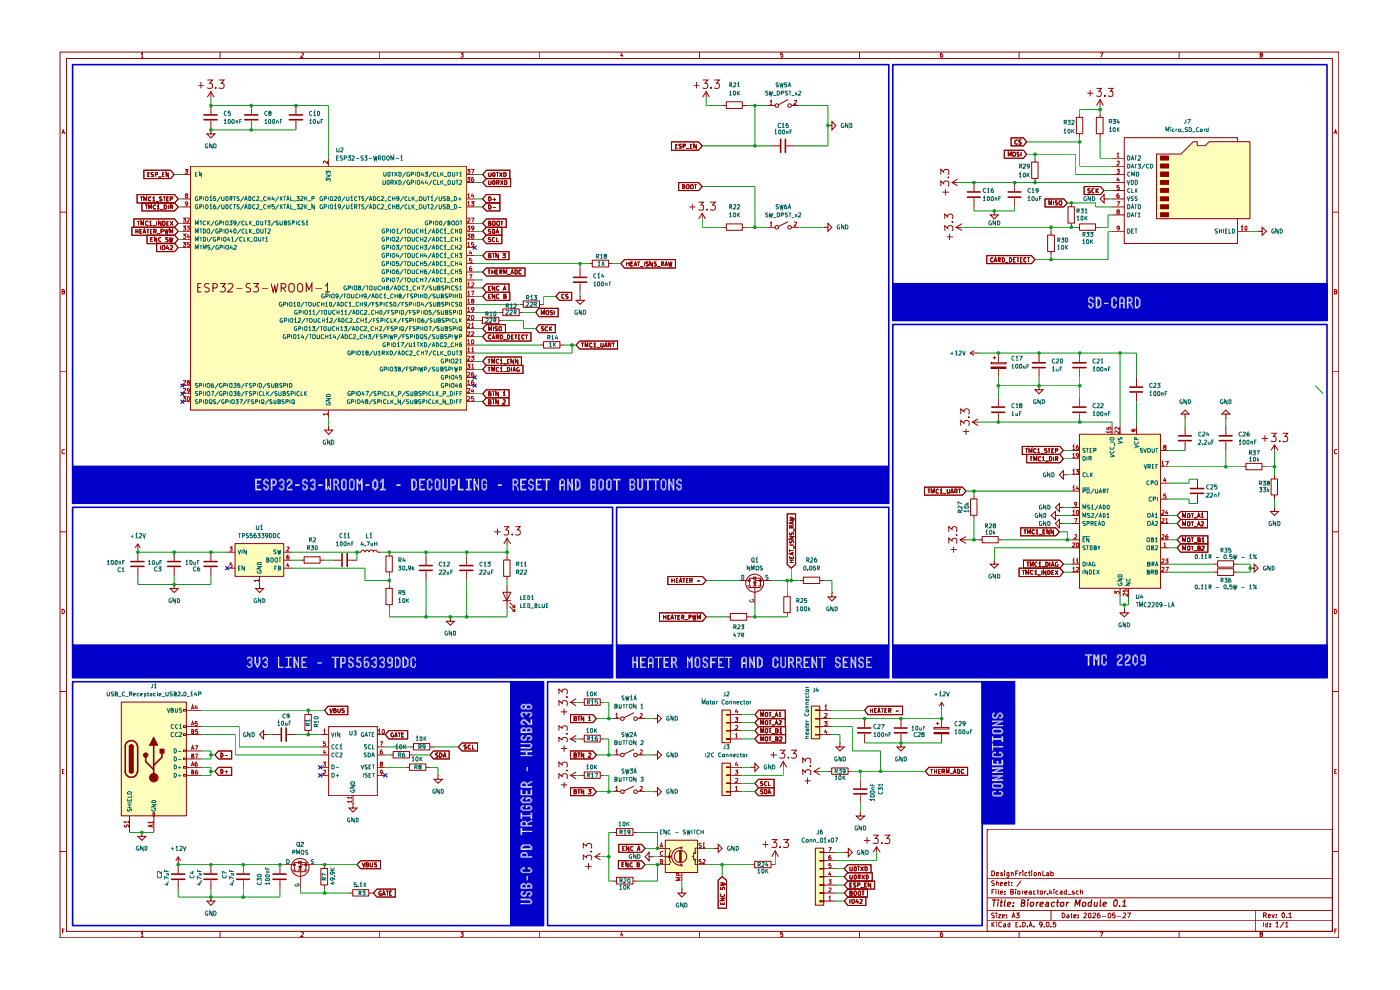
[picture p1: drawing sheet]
<svg xmlns="http://www.w3.org/2000/svg" width="297mm" height="210mm" viewBox="0 0 297 210" stroke-linecap="round" stroke-linejoin="round" font-family="sans-serif">
<g fill="none" stroke="#910000" stroke-width=".21">
<path d="M12.7 11h271.3v187.9h-271.3zM14.1 12.4h268.6v185.2h-268.6zM29.9 11.5l.3-.3v.9M29.9 12.1h.5M46.7 11v1.4M63.9 11.3l.3-.1 .2 .3-.6 .6h.6M80.6 11v1.4M97.7 11.2h.6l-.3 .4h.3v.5h-.6M114.5 11v1.4M131.9 11.2l-.2 .6h.5M132.1 11.6v.5M148.4 11v1.4"/>
<path d="M166.1 11.2h-.5v.4h.5v.5h-.5M182.3 11v1.4M199.9 11.2l-.3 .1-.1 .8h.4l.1-.1-.1-.4-.4 .1M216.2 11v1.4M233.4 11.2h.6l-.5 .9M250.1 11v1.4M267.5 11.6h-.2v-.3l.4-.1 .1 .3-.5 .2v.4h.2l.3-.1-.1-.4M13.2 28.4l.2-.8 .4 .8M13.2 28.1h.5M283 28.4l.3-.8 .3 .8M283.1 28.1h.4M12.7 45h1.4"/>
<path d="M282.7 45h1.3M12.7 78.9h1.4M13.2 61.8h.4l.1-.2-.2-.2h-.3v1l.5-.1v-.4l-.2-.1M282.7 78.9h1.3M283.1 61.8h.4l.1-.2-.2-.2h-.3v1l.5-.1v-.4l-.2-.1M13.7 95.5l-.4-.1-.1 .1v.6l.1 .1 .4-.1M283.6 95.5l-.4-.1-.1 .1v.6l.1 .1 .4-.1M12.7 112.8h1.4M282.7 112.8h1.3M13.2 129.2h.2l.3 .3v.4l-.3 .3h-.2zM283.1 129.2h.2l.3 .3v.4l-.3 .3h-.2zM12.7 146.7h1.4"/>
<path d="M282.7 146.7h1.3M13.2 163.6h.3M13.7 163.2h-.5v.8h.5M209.4 175.9h73.3v21.7h-73.3zM283.2 163.6h.2M283.6 163.2h-.4v.8h.4M12.7 180.6h1.4M13.2 197.5h.4M13.7 197.1h-.5v.9M29.9 198l.3-.3v1M29.9 198.7h.5M46.7 197.6v1.3"/>
<path d="M63.9 197.8l.3-.1 .2 .3-.6 .7h.6M80.6 197.6v1.3M97.7 197.7h.6l-.3 .4 .3 .1v.4h-.6M114.5 197.6v1.3M131.9 197.7l-.2 .6h.5M132.1 198.1v.6M148.4 197.6v1.3M166.1 197.7h-.5v.5h.5v.4h-.5M182.3 197.6v1.3M199.9 197.7l-.3 .1-.1 .8 .4 .1 .1-.2-.1-.4-.4 .1M209.4 195.2h73.3M209.4 193.2h73.3"/>
<path d="M209.4 190.5h73.3M209.4 186.4h73.3M210.4 184.7l.6 .3v.5l-.2 .3h-.4zM210.4 195.6v1M210.4 189.2h.4M210.5 196l.4 .6M210.9 188.7h-.5v1M210.9 193.8l-.4-.1-.1 .1v.2l.4 .2 .1 .2v.3h-.5M210.9 186.9l-.4-.1-.1 .2v.2l.5 .4v.2h-.5M210.9 195.6l-.5 .5M211.3 188.7v.1M211.3 189v.7"/>
<path d="M211.4 193.7v.1M211.4 187.2h.4v.6M211.4 186.8v1M211.4 194v.7M211.4 185.4l.4-.1-.1-.2-.3 .1v.6h.4M211.5 195.6v.1M211.5 196v.6M211.8 194h.5l-.5 .7h.5M211.8 188.7l.1 1M212.2 189.4l.5-.1-.1-.3h-.3l-.1 .2v.3l.2 .2 .2-.1M212.2 187.5l.5-.1-.1-.2-.4 .1v.4l.4 .1M212.5 195.7l-.5-.1-.1 .2v.6l.3 .2 .3-.1"/>
<path d="M212.6 194.3h.5l-.1-.3-.4 .1v.6h.5M212.7 185.2l-.3-.1-.1 .1 .4 .3v.3h-.4M212.9 196h.4v.6M213.1 184.7v.1M213.1 185.1v.7M213.1 189.6v.1M213.1 189v.2M213.1 187.5l.5-.1-.1-.2h-.4v.6h.5M213.3 196.1l-.4 .2 .1 .3h.3M213.6 194.6v.1M213.6 194.1v.1M213.9 187.2h.3"/>
<path d="M214 186.8v.9l.2 .1M214 185.1v.9l-.4 .1M214 185.2h-.4v.5l.4 .1M214.2 196h-.4v.5l.2 .1h.2M214.2 195.6v1M214.4 189.2h.4l.1-.2-.1-.3h-.4v1h.4l.2-.2-.1-.3h-.1M214.5 185.2h.5v.6M214.5 185.1v.7M214.6 187.7v.1M214.6 187.2v.1M214.7 194.7l.3-1 .3 1M214.8 194.4h.5"/>
<path d="M215.4 188.7v.1M215.4 189v.7M215.5 185.2h.3M215.5 196h.4M215.6 193.7h.6l-.3 .4 .3 .1v.4h-.6M215.9 189l.5 .1v.5l-.4 .1-.1-.2zM216 184.7h-.5v1.1M216 195.6h-.5v1h.5M216.2 197.6v1.3M216.3 185.1v.7M216.4 196.5v.1M216.6 186.8l-.9 1.3"/>
<path d="M216.7 185.1l-.4 .1M216.9 189v.7M217 195.6h.3a.55 .55 0 0 1 .2 .8l-.3 .2h-.2zM217 184.7v.1M217 185.1v.7M217.1 189l-.2 .2M217.4 189.4l.5-.1v-.3h-.4l-.1 .2v.3l.1 .2 .4-.1M217.8 185.2h-.4v.5l.4 .1M218 196.5v.1M218.2 185.1h.3M218.3 196.6l.3-1 .4 1M218.3 189h.4l.1 .7"/>
<path d="M218.4 184.7v1.1h.1M218.4 196.3h.5M218.8 189.3l-.5 .1 .1 .3 .4-.1M218.9 184.7v.1M218.9 185.1v.7M219.3 196.5v.1M219.4 185.2l.3-.1 .2 .1-.1 .6-.4-.1zM219.7 189l-.5 .1v.5h.5M220 189h.3M220.2 188.7v.9l.1 .1M220.3 185.2h.4v.6M220.3 185.1v.7"/>
<path d="M220.7 189.1l.4-.1 .1 .6h-.5zM221.1 196l-.2 .2-.4-.2 .1-.4h.4a.64 .64 0 0 1-.4 1M221.2 184.7v1.1h.5M221.5 196.5v.1M221.6 189v.7M222 189h-.3l-.1 .2M222 195.7l.4-.1 .1 .2v.6l-.2 .2-.3-.4zM222.1 185.2l.2-.1 .2 .1v.6h-.4v-.4l.4-.1M222.3 189.6v.1M222.7 188.7v1M222.9 189.3l.2 .4M222.9 184.7v1.1h.4l.1-.6h-.5"/>
<path d="M223 196.5v.1M223 193.2v2M223.1 189l-.4 .4M223.6 188.7v.1M223.6 189v.7M224 195.6h-.5l-.1 .4h.6v.5l-.2 .1-.4-.1M224.5 189h-.4l-.1 .2 .1 .4h.4M224.9 189h.4v.7M225.3 193.7h.3l.3 .4-.2 .6h-.4zM225.3 189.3l-.4 .1 .1 .3 .3-.1M226.3 189h-.4l-.1 .2v.4h.5M226.3 188.7v1"/>
<path d="M226.4 194.1l.2-.1 .2 .2v.5h-.4v-.4h.4M226.5 189.8h.8M227.1 194h.4M227.3 193.7v1h.2M227.8 194.3h.5l-.2-.3-.3 .1v.6h.4M227.9 189h-.4v.2l.5 .3-.2 .2-.3-.1M228.7 194.6v.1M228.7 194.1v.1M228.8 189h-.4l-.1 .2 .1 .4h.4M229.2 189.1l.5-.1v.7M229.2 188.7v1M229.9 193.8l.4-.1 .2 .1-.6 .9h.6"/>
<path d="M231.1 193.7l.3 .1-.1 .9h-.3l-.1-.2v-.7zM231.9 193.8l.4-.1 .1 .3-.6 .7h.6M233.3 193.7l-.3 .1-.2 .7 .2 .2 .4-.1-.1-.5h-.3l-.2 .2M233.4 197.7h.6l-.5 1M233.8 194.3h.9M235.1 193.8l.2-.1a.52 .52 0 0 1 .4 .6 .52 .52 0 0 1-.5 .4zM236.5 193.7h-.4l-.1 .5 .5-.1v.6l-.5-.1M237 194.3h.8M238.3 193.8h.5v.3l-.6 .6h.6M239.1 193.7h.7l-.4 1M250.1 197.6v1.3M266.4 193.2v4.4"/>
<path d="M267.5 198.2l-.2-.1v-.3l.4-.1 .1 .3-.5 .2v.4l.2 .1 .3-.2-.1-.3M268 195.6v1M268.1 194.1h.5v-.3l-.1-.2h-.4v1M268.3 194.1l.3 .5M268.9 196h-.4v.5l.2 .1h.2M268.9 195.6v1M269.1 194.3l.4-.1-.1-.2-.3 .1v.5h.4M269.4 196.5v.1M269.4 196h.1M269.8 194l.3 .6 .2-.6M270.6 195.9l.4-.3v1M270.6 196.6h.6"/>
<path d="M270.8 194.6h.1M270.8 194.1h.1M272 193.7l.2-.1a.55 .55 0 0 1 .3 .5 .55 .55 0 0 1-.3 .5l-.3-.4zM272.4 195.5l-.8 1.3M272.7 195.9l.3-.3v1M272.7 196.6h.6M273 194.6h.1M273.4 193.9l.3-.3v1M273.4 194.6h.6M282.7 180.6h1.3M283.2 197.5h.2M283.6 197.1h-.4v.9"/>
</g>
<g fill="none" stroke="#910000" stroke-width=".25">
<path d="M210.5 190.9h.9M210.9 190.9l-.1 1.3M211.7 191.4l-.1 .8M211.8 190.9v.1M212.2 191.4h.5M212.5 190.9l-.2 1.3h.3M213.2 190.9l-.1 1.2 .1 .1M213.7 191.8l.7-.1-.2-.3-.5 .2v.6h.5M214.9 192.1v.1M215 191.5v.1M216.7 191.6l.7-.1 .1-.4-.3-.2h-.4l-.2 1.3 .7-.1 .1-.4-.3-.1M218.1 191.4l-.1 .8"/>
<path d="M218.1 190.9v.1M218.6 191.5h.1a.36 .36 0 0 1 .6 .1l-.2 .6h-.5zM219.9 191.4l-.1 .8M220.3 191.4l-.4 .2M220.7 191.8l.6-.1 .1-.1-.2-.2-.5 .2-.1 .5 .1 .1h.5M222 191.5l.3-.1 .2 .2-.1 .6h-.5v-.4l.6-.1M223.7 191.5l-.3-.1-.3 .2v.5l.5 .1M224.2 191.4h.5M224.4 190.9l-.2 1.2 .3 .1M225.1 191.5h.6v.5l-.2 .2-.5-.1zM226.4 191.4l-.2 .8M226.7 191.4l-.4 .2"/>
<path d="M228 192.2l.2-1.3 .4 1 .5-1-.1 1.3M229.7 191.5h.6v.5l-.1 .2-.5-.1zM231.6 190.9l-.2 1.3h-.5v-.7h.6M232.2 191.4v.8l.5-.1M232.8 191.4l-.1 .8M233.5 190.9l-.1 1.3h.1M234.1 191.8l.6-.1v-.1l-.1-.2h-.4l-.1 .2-.1 .5 .1 .1h.5M236.3 191.1l.4-.2 .3 .2v.6l-.2 .5h-.5zM237.5 192.1v.1M238.1 192.2h.8M238.2 191.3l.4-.4-.1 1.3"/>
</g>
<g fill="#ffb">
<path d="M49.9 115.4h10.3v6.9h-10.3z"/>
<path d="M25.8 149h13.8v24.1h-13.8z"/>
<path d="M40.4 35.3h58.6v51.7h-58.6z"/>
<path d="M245.4 32.7h5.2l2.6-2.6h.8v.8h1.7l.9-.8h8.6v16.3h-19.8z"/>
<path d="M229.1 92.2h17.1v32.6h-17.1z"/>
<path d="M153.2 161.9h1.8v6.9h-1.8z"/>
<path d="M173 180h1.8v12.1h-1.8z"/>
<path d="M172.2 149.8h1.7v7h-1.7z"/>
<path d="M153.2 150.7h1.8v6.9h-1.8z"/>
<path d="M141.2 178.3h6.8v6.8h-6.8z"/>
</g>
<g fill="#0000ca">
<path d="M108.4 144.6h7v51.8h-7z"/>
<path d="M15.4 136.9h114.6v6.9h-114.6z"/>
<path d="M15.4 99h173.2v7.8h-173.2z"/>
<path d="M130.8 136.9h57.8v6.9h-57.8z"/>
<path d="M189.4 60.2h92.2v7.8h-92.2z"/>
<path d="M189.4 136.9h92.2v6.9h-92.2z"/>
<path d="M208.4 144.6h6.9v30.2h-6.9z"/>
</g>
<g fill="none" stroke="#910000" stroke-width=".21">
<path d="M103.2 36.1h5v1.8h-5l-.8-.9zM103.2 37.9h5.1v1.7h-5.1l-.8-.9zM103.7 36.6v.8l.1 .1 .4-.2v-.7M103.7 38.3l.1 .9h.3l.1-.2v-.7M104.6 36.7l.1-.1a.45 .45 0 0 1 .3 .4 .45 .45 0 0 1-.2 .5l-.3-.4zM104.6 38.4l.2-.1a.45 .45 0 0 1 .2 .5 .45 .45 0 0 1-.3 .4l-.2-.4zM105.3 36.6h.5M105.4 38.7h.4l.1-.3-.5-.1v.9M105.5 36.6v.9M105.6 38.7l.3 .5M106 36.6l.5 .9M106.2 38.3l.5 .9"/>
<path d="M106.5 36.6l-.5 .9M106.7 38.3l-.5 .9M106.9 36.6h.3a.47 .47 0 0 1 .2 .6 .47 .47 0 0 1-.5 .3zM107.1 38.3a.47 .47 0 0 1 .5 .3 .47 .47 0 0 1-.2 .6h-.3zM103.2 53.4h4.8v1.7h-4.8l-.8-.9zM103.2 56.9h8.2v1.6h-8.2l-.8-.8zM103.2 48.2h3.3v1.7h-3.3l-.8-.8zM103.2 46.4h4.2v1.8h-4.2l-.8-.8zM103.2 49.9h3.3v1.8h-3.3l-.8-.9zM103.2 41.3h2.8v1.7h-2.8l-.8-.8zM103.2 43h2.8v1.7h-2.8l-.8-.8zM103.5 57.3h.5"/>
<path d="M103.7 54.2h.3l.1-.3-.4-.1v.8h.4l.1-.2-.3-.2M103.7 47.4l.4-.1-.1-.4h-.3v.9h.4l.1-.3-.3-.1M103.7 41.8h.3a.47 .47 0 0 1 .2 .5 .47 .47 0 0 1-.5 .3zM103.7 43.5a.49 .49 0 0 1 .4 .3 .49 .49 0 0 1-.1 .5h-.3zM103.8 57.3v.8M104.1 48.7l-.3-.1-.2 .2 .1 .3h.4l-.1 .4h-.4M104.1 50.4l-.5 .1 .1 .3 .4 .1v.3h-.5M104.3 57.3v.8M104.3 57.7h.6M104.4 53.8h.5M104.5 48.6l.4 .3v.6h-.4zM104.5 47h.5l-.1 .8-.4-.1z"/>
<path d="M104.5 42.3h.7M104.5 44h.7M104.7 53.8v.8M104.9 41.9v.7M104.9 57.3v.8M104.9 50.4h-.3a.43 .43 0 0 0-.1 .5 .43 .43 0 0 0 .4 .3M105.2 49.5l.3-.9 .3 .9M105.2 57.7h.3M105.3 49.2h.4M105.4 50.4v.9h.4M105.4 47h.6l-.1 .8-.5-.1zM105.6 57.3h-.4v.8h.4"/>
<path d="M105.7 53.8v.8l-.5-.8v.8M106 57.7h.4l.1-.3-.5-.1v.8M106.2 57.7l.3 .4M106.2 46.9h.5M106.5 46.9v.9M106.6 53.8h.6l-.3 .3 .3 .2-.1 .3h-.5M106.9 58.1v-.8l.2 .6 .4-.6v.8M107.7 58.2h.6M108.4 58.1l.3-.8 .2 .8M108.5 57.9h.3M109.3 57.3l.4 .1 .1 .4-.2 .3h-.3zM110.6 57.4h-.5v.6h.5"/>
<path d="M103.2 60.2h4.8v1.8h-4.8l-.8-.9zM103.2 62h5v1.7h-5l-.8-.8zM103.2 68.9h4v1.7h-4l-.8-.9zM103.2 75.7h7.4v1.8h-7.4l-.8-.8zM103.2 77.5h7.8v1.7h-7.8l-.8-.8zM103.2 70.6h9.4v1.7h-9.4l-.8-.9zM103.5 76.2h.5M103.5 77.9h.5M103.7 70.1v-.8l.2 .7 .4-.7v.8M103.7 61.1h.2M103.7 62.9h.2M103.8 76.2v.9"/>
<path d="M103.8 77.9v.9M104.1 60.7h-.4v.9h.4M104.1 62.4h-.4v.9h.4M104.2 71.2l-.4-.1a.44 .44 0 0 0-.2 .5 .44 .44 0 0 0 .6 .2M104.3 77.1v-.9l.3 .6 .3-.6v.9M104.3 78.8v-.9l.3 .6 .3-.6v.9M104.4 71.9l.3-.8 .2 .8M104.5 71.7h.4M104.7 69.3v.8M104.9 60.7v.9l-.5-.9v.9M104.9 62.4v.9l-.5-.9v.9M105.3 71.5h.4v-.4h-.4v.8"/>
<path d="M105.4 71.5l.4 .4M105.5 69.4h-.5v.2l.5 .4-.1 .1h-.4M105.8 76.3l-.4-.1-.1 .2v.4l.2 .3 .3-.1M105.8 78l-.3-.1-.2 .2v.5l.1 .2 .4-.1M105.9 60.8l-.5-.1a.44 .44 0 0 0-.1 .6 .44 .44 0 0 0 .6 .2M105.9 62.5l-.5-.1-.1 .4 .1 .5 .5-.1M105.9 66.2h.8M106 69.3l.4 .2-.1 .6h-.4v-.6zM106.1 76.5l.3-.3v.9M106.1 78.2l.3-.3v.9M106.1 71.1h.4a.48 .48 0 0 1 .1 .5 .48 .48 0 0 1-.5 .3zM106.1 77.1h.5"/>
<path d="M106.1 78.8h.5M106.7 65.5h3.4v1.5h-3.4zM106.7 61.6l.4-.9 .2 .9M106.8 61.3h.4M106.8 77.2h.7M106.8 78.9h.7M106.8 72h.7M106.9 62.9l.4-.1-.1-.4h-.3v.9h.4l.1-.3-.3-.1M107.7 77.9a.47 .47 0 0 1 .4 .3 .47 .47 0 0 1-.1 .6h-.3zM107.7 71.1h.3a.48 .48 0 0 1 .1 .5 .48 .48 0 0 1-.4 .3zM107.7 76.7h.2M108.1 76.2h-.4v.9h.4"/>
<path d="M108.5 77.9v.9M108.5 71.5h.3M108.8 78.8l.3-.9 .2 .9M108.8 78.5h.5M108.9 76.2v.9l-.5-.9v.9M108.9 71.1h-.4v.8h.4M109.2 71.1h.5M109.4 71.1v.8M109.9 76.2v.9l-.6-.9v.9M109.9 71.5h.3M110.1 78a.42 .42 0 0 0-.5 .2 .42 .42 0 0 0 .2 .6h.3l-.1-.4M110.2 64.6h.8"/>
<path d="M110.2 66.2h.8M110.4 71.1h-.5v.8h.5M111 63.8h3.5v1.4h-3.5zM111.2 71.2l-.3-.1-.2 .1v.5l.3 .2 .2-.1M111.5 71.1h.5M111.7 71.1v.8M114.3 68.9h3.5v1.7h-3.5l-.6-.9zM114.3 65.4h4.1v1.8h-4.1l-.6-1zM114.5 64.6h.9M114.8 66.8v-.9l.4 .6 .2-.6v.9M115.4 69.4h-.6v.2l.6 .4-.1 .1h-.5M115.9 66h.5v.6l-.2 .2a.47 .47 0 0 1-.4-.3 .47 .47 0 0 1 .1-.5z"/>
<path d="M116.2 69.4a.44 .44 0 0 0-.6 .2 .44 .44 0 0 0 .2 .5h.4M116.5 69.3v.8M116.7 69.7l.3 .4M117 69.3l-.5 .5M117.2 65.9l-.5 .1v.2l.4 .1 .1 .3-.2 .2-.3-.1M117.6 65.9v.9M103.2 82.7h4.8v1.7h-4.8l-.8-.9zM103.2 84.4h4.8v1.7h-4.8l-.8-.9zM103.7 83.5l.4-.1v-.2l-.4-.1v.8h.4l.1-.2-.3-.2M103.7 85.2h.3l.1-.3-.4-.1v.9h.3l.2-.3-.3-.2M104.4 83.1h.5M104.4 84.8h.5"/>
<path d="M104.7 83.1v.8M104.7 84.8v.9M105.7 83.1v.8l-.5-.8v.8M105.7 84.8v.9l-.5-.9v.9M106.7 83.4l.3-.3v.8M106.7 84.9l.4-.1 .1 .2-.6 .7h.6M106.7 83.9h.5M29.2 117.1h.1M29.2 115.4v3.6M29.2 115.4l-.5 .8M29.2 115.4l.6 .8M37 117.1v1.9"/>
<path d="M44.7 117.1v1.9M48.1 117.1h1.8M49.9 115.3h10.3v7h-10.3zM60.2 118.8h1.7M60.2 117.1h1.7M63.7 118.8h.9M64.5 118.1h3.4v1.4h-3.4zM67.9 118.8h1M70.6 118.8h1.8M73.9 118.8h1.8M78.3 117.1l-.3-.4-.5 .2-.1 .2-.1-.2-.4-.2-.3 .4h-.9M78.3 117.1a.47 .47 0 0 1 .5-.4 .47 .47 0 0 1 .4 .4"/>
<path d="M79.2 117.1l.1-.2 .5-.2 .2 .4h.9M81.9 117.9h1.3v3.4h-1.3zM82.6 117.1v.9M90.4 118v1.8M99 118v1.8M104.9 112.8h1.3M105.5 112.1v1.4M106.8 118.8h1.4v3.5h-1.4zM106.9 115.4l.7-1.2 .7 1.2M106.9 111.7h1l-.6 .7 .5 .2v.7l-.2 .2-.7-.2M107.6 114.2v1.2M107.6 118v.8"/>
<path d="M108.7 113.3v.2M109.3 111.7h1.1l-.6 .7 .5 .2v.7l-.3 .2-.7-.2M29.2 120.4v1.9M37 124v.8h.8l-.8 .9-.9-.9h.9M37 124h.1M37 120.4v1.9M44.7 120.4v1.9M48.1 120.5h1.8M55.1 124v.8h.8l-.8 .9-.9-.9h.9M55.1 124h.1M55.1 122.3v1.7M60.2 120.5h1.7"/>
<path d="M81.9 124.8h1.3v3.5h-1.3zM82.6 121.4v.9M82.6 124v.8M82.6 128.3v.9M90.4 121.2v1.9M95.5 130.8v1h.9l-.9 .8-.8-.8h.8M95.5 130.8h.1M99 121.2v1.9M106.7 125.6h1.7l-.9 1.8zM106.7 127.4h1.7M107.6 122.3v.8M107.6 124v5.2"/>
<path d="M108.1 128.6l1.1 1.1v-.5v.5h-.5M108.1 127.8l1.1 1v-.5v.5h-.5M25.7 148.9h13.8v24.2h-13.8zM38.9 150.5h.7v.3h-.7zM38.9 154h.7v.3h-.7zM38.9 155.7h.7v.3h-.7zM38.9 159.1h.7v.4h-.7zM57.6 155.8h2M60.9 155.8h1.9M64.7 151.6h1.3v3.3h-1.3zM65.4 150.7v.9M65.4 155v.8"/>
<path d="M67.9 155.8h1.8M67.9 158.5h1.8M69.6 149.8h4.2v1.8h-4.2l-.7-.9zM69.7 154.1h10.3v14.7h-10.3zM70 150.3l.2 .9 .4-.9M70.8 150.7h.4v-.3l-.4-.1v.9h.4l.1-.4-.2-.1M71.7 150.3v.7l.1 .2 .4-.2v-.7M73 150.3h-.4l-.1 .2 .5 .3v.3h-.5M80 155.8h1.7M80 158.5h1.7M82.5 155h4v1.8h-4l-.8-1zM83.4 159.4h3.5v1.4h-3.5z"/>
<path d="M83.4 155.5h-.3a.44 .44 0 0 0-.1 .5 .44 .44 0 0 0 .5 .2v-.3h-.1M83.8 156.3l.2-.8 .3 .8M83.8 156.1h.4M84.5 155.5h.5M84.7 155.5v.8M85.2 155.8h.4M85.6 155.5h-.4v.8h.4M86.9 158.5h.9M87.7 157.7h3.5v1.4h-3.5zM91.2 158.5h.9M92 159.3h3.3v1.7h-3.3l-.8-.9zM92.9 159.8l-.3-.1-.2 .2 .1 .2 .4 .2v.3h-.5"/>
<path d="M93.3 159.7h.2l.3 .3v.4l-.3 .3h-.2zM98 157.6h3.3v1.7h-3.3l-.8-.8zM98.9 158.1l-.3-.1-.2 .2 .2 .3h.3l-.1 .4h-.4M99.8 158.1a.43 .43 0 0 0-.5 .3 .43 .43 0 0 0 .1 .5l.4-.1M100.2 158v.9h.4M32.5 172.4h.3v.7h-.3zM38.9 160.8h.7v.4h-.7zM38.9 162.6h.7v.3h-.7zM38.9 164.3h.7v.3h-.7zM67.9 162.8h1.8M67.9 160.1h1.8M67.9 164.5h1.8"/>
<path d="M74.9 168.8v1.7M80 162.8h1.7M80 160.1h1.7M80 164.5h1.7M82.6 160.1h.8M86.1 162.8h.8M86.9 162h3.4v1.4h-3.4zM86.9 160.1h.9M90.4 162.8h.8M92.9 164.5v.8h.9l-.9 .9-.8-.9h.8M92.9 164.5h.1M94 160.7l.4-1 .2 1"/>
<path d="M94.1 160.4h.4M76.5 182.6h4.2v1.7h-4.2l-.8-.9zM76.8 183l.4 .9 .2-.9M77.7 183.4h.3l.2-.1-.2-.3h-.3v.9h.4l.1-.4-.2-.1M78.5 183l.1 .9 .4-.1v-.8M79.9 183.1h-.4v.2l.4 .2v.4h-.4"/>
</g>
<g fill="none" stroke="#910000" stroke-width=".34">
<path d="M27.8 119.1h2.8M35.6 119.1h2.7M43.3 119.1h2.8M72.6 117.4v2.7M73.7 117.4v2.7M89 120h2.7M97.5 120h2.8M27.8 120.1h2.8M35.6 120.1h2.7M43.3 120.1h2.8M89 121h2.7M97.5 121h2.8"/>
<path d="M26.6 158.4v5.2M59.7 154.4v2.8M60.7 154.4v2.8"/>
</g>
<g fill="none" stroke="#b90000" stroke-width=".21">
<path d="M48.7 116h.5l-.2 .4h.2v.4h-.5M49.2 119.4h-.4v.4h.4v.5h-.4M60.8 116.1l.5-.1v.2l-.5 .7h.5M61.1 119.4l-.3 .6h.5M61.3 117.7l-.5 .4 .1 .5h.4v-.5h-.4l-.1 .1M61.3 119.8v.6M54.8 123.1h-.8l.2 .3M54.8 122.9v.5M68.6 155l.3-.3v1M68.6 155.7h.4M68.8 159l-.2 .6h.5M69 159.4v.6"/>
<path d="M69 157.3h-.4v.5h.4v.4l-.4-.1M80.2 155l.3-.3v1M80.2 155.7h.5M80.6 157.3h.5l-.3 .9M81.1 159l-.3 .1-.2 .7 .2 .2 .3-.2-.1-.4-.4 .2M81.2 154.7a.48 .48 0 0 1 .4 .5 .48 .48 0 0 1-.4 .5l-.1-.2v-.6zM68.5 161.7h.5l-.2 .3 .2 .1v.3h-.5M68.6 163.4h.4v.4l-.5 .4h.5M74.6 170h-.8l.2 .3M74.6 169.2h-.8l.2 .3M74.6 168.9v.6M74.6 169.8v.5"/>
<path d="M80.8 162l-.2-.2 .1-.1h.4v.3l-.5 .2 .1 .3h.4v-.3l-.1-.2M81.1 163.8l-.1 .2-.4-.2 .2-.4 .3 .1v.4l-.1 .3h-.3"/>
</g>
<g fill="none" stroke="#006665" stroke-width=".21">
<path d="M50.5 116.6l.3 .9 .3-.9M51.3 116.6v.9M52.3 116.6v.9l-.5-.9v.9M54.6 119.4l.7-.1 .1 .5h-.8zM56.6 118.7h.3l.1-.3-.4-.1v.9h.3l.2-.3-.2-.2M57.6 118.3l.4 .2v.6l-.2 .1-.4-.1v-.6zM58.5 116.7l-.3-.1-.2 .2 .2 .2 .3 .1v.4h-.5M58.5 118.3l.4 .2v.6l-.2 .1a.49 .49 0 0 1-.4-.4 .49 .49 0 0 1 .2-.5zM58.9 116.6l.2 .9 .1-.6 .2 .6 .2-.9M59.1 118.3h.5M59.4 118.3v.9M50.6 120.5h.3"/>
<path d="M51 120.1h-.4v.8h.4M51.9 120.1v.8l-.6-.8v.8M54.6 120.2h.8l-.8 .5h.8M54.6 121.1a.43 .43 0 0 0 .3 .5 .43 .43 0 0 0 .5-.1l-.1-.5h-.2v.2M58.3 120.5h.3M58.7 120.1h-.4v.8M59.1 120.5l.4-.1-.1-.3h-.3v.8h.3l.2-.1-.1-.3h-.2M70.3 155.4l.3 .8 .3-.8M70.9 158l-.2-.1-.3 .3v.4l.3 .3 .2-.1M70.9 159.8l-.3-.1-.2 .2v.4l.3 .3 .2-.1M71.2 155.4v.8M71.8 158l-.3-.1-.3 .3v.4l.3 .3 .3-.1"/>
<path d="M71.8 159.8l-.4-.1-.2 .2v.4l.3 .3 .3-.1M72.1 155.4v.8l-.5-.8v.8M72.1 158.2l.2-.3v1M72.1 159.8l.4-.1 .1 .2-.5 .7h.5M72.1 158.9h.5M77.2 155.4h-.4l-.1 .2v.5l.1 .1h.4v-.3h-.2M77.4 156.2l.3-.8 .3 .8M77.5 156h.4M77.8 158h-.5v.3l.5 .2v.3h-.5M77.8 159.7h-.5v.2l.5 .5-.2 .2-.3-.1M78.1 159.7h.3l.2 .2v.4l-.2 .3h-.3zM78.2 155.4h.5"/>
<path d="M78.4 155.4v.8M78.7 158a.42 .42 0 0 0-.6 .4 .42 .42 0 0 0 .6 .4M78.9 155.8h.3M79 157.9v1h.5M79.4 155.4h-.5v.8h.5M70.4 162.3h.3l.2 .2v.4l-.2 .2h-.3zM70.4 164h.3l.2 .2v.4l-.2 .3h-.3zM71.2 162.9h.7M71.2 164.5h.7M71.6 164.2v.7M74.4 166.7h.8l-.8 .5h.8M74.4 166.1l.2-.3h.5l.1 .2v.3h-.8z"/>
<path d="M74.5 167.6l-.1 .1a.48 .48 0 0 0 .3 .4 .48 .48 0 0 0 .5-.2v-.3h-.3v.2M76.6 162.3l.3 .8 .3-.8M77.1 164v.9M77.9 162.3h-.5v.3l.5 .3-.1 .2h-.4M77.9 164l-.5 .1v.2l.4 .2 .1 .2-.1 .2-.4-.1M78.3 162.7h.3M78.3 164.4h.3M78.7 162.3h-.4v.8h.4M78.7 164h-.4v.9h.4M78.9 160.6l.2-.9 .4 .9M78.9 160.3h.5M78.9 162.3h.6"/>
<path d="M78.9 164h.6M79.2 162.3v.8M79.2 164v.9"/>
</g>
<path d="M27.4 158.4h.9v5.2h-.9z" fill="#910000"/>
<path d="M27.4 158.4h.9v5.2h-.9zM27.4 158.4l.3-.4 .5 .1 .1 .3" fill="none" stroke="#910000" stroke-width=".21"/>
<path d="M27.5 158.1l.5-.1 .3 .4h-.9z" fill="#910000"/>
<path d="M27.4 158.4l.3-.4 .5 .1 .1 .3M27.4 163.6l.3 .4 .5-.2 .1-.2" fill="none" stroke="#910000" stroke-width=".21"/>
<path d="M26.5 158.4a1.31 1.31 0 0 1 1.4-1.3 1.31 1.31 0 0 1 1.3 1.3M26.5 163.6a1.31 1.31 0 0 0 1.4 1.3 1.31 1.31 0 0 0 1.3-1.3" fill="none" stroke="#910000" stroke-width=".34"/>
<path d="M27.4 163.6h.9l-.1 .2-.5 .2z" fill="#910000"/>
<path d="M27.4 163.6l.3 .4 .5-.2 .1-.2" fill="none" stroke="#910000" stroke-width=".21"/>
<path d="M29.2 158.4v5.2" fill="none" stroke="#910000" stroke-width=".34"/>
<circle cx="30.9" cy="160.2" r=".47" fill="#910000"/>
<circle cx="30.9" cy="160.2" r=".47" fill="none" stroke="#910000" stroke-width=".21"/>
<path d="M32.6 156.4l.8 1.7h-1.7z" fill="#910000"/>
<path d="M32.6 156.4l.8 1.7h-1.7z" fill="none" stroke="#910000" stroke-width=".21"/>
<path d="M32.6 158.1v6.8M34.4 159.8v.8l-1.8 1.8M30.9 160.6v.9l1.7 1.7" fill="none" stroke="#910000" stroke-width=".34"/>
<circle cx="32.6" cy="164.9" r=".89" fill="#910000"/>
<circle cx="32.6" cy="165" r=".89" fill="none" stroke="#910000" stroke-width=".21"/>
<path d="M34 159h.8v.8h-.8z" fill="#910000"/>
<g fill="none" stroke="#910000" stroke-width=".21">
<path d="M33.9 158.9h.9v.9h-.9zM39.6 150.7h3.4M39.6 154.1h3.4M39.6 155.8h3.4M39.6 159.3h3.4M27.5 173.1v3.5M32.6 173.1v3.5M39.6 161h3.4M39.6 162.8h3.4M39.6 164.5h3.4M74.9 170.5v.9h.8l-.8 .9-.9-.9h.9M74.9 170.5h.1"/>
<path d="M44.7 190.3v.8h.9l-.9 1-.8-1h.8M44.7 190.3h.1M62.1 184.6h.6M62.3 184.9h2.6M62.4 184.6v-1.7h2.5v1.7M63.2 184.6h.8M63.7 185v1.9M64.5 184.6h.7M68.1 184.2h1.4v3.5h-1.4zM68.9 183.4v.9M68.9 187.7v.9M80 188.6h3.9v1.7h-3.9l-.8-.9z"/>
<path d="M80.9 189.1l-.3-.1-.2 .3v.4l.2 .2h.3v-.4h-.2M81.1 189.9l.3-.9 .3 .9M81.2 189.7h.5M81.9 189h.5M82.2 189v.9M82.7 189.4h.2M83.1 189h-.4v.9h.4"/>
</g>
<g fill="none" stroke="#b90000" stroke-width=".21">
<path d="M40.6 150.5l.2-.9 .4 .9M40.6 153.9l.2-.9 .4 .9M40.6 159l.2-.8 .4 .8M40.7 155.1h.3l.1-.2-.4-.2v1l.4-.1v-.4l-.2-.1M40.7 150.2h.4M40.7 153.6h.4M40.7 158.8h.4M41.4 158.2h.5l-.4 .8M41.4 160h.5l-.3 .8M41.6 149.6l-.2 .6h.5M41.8 149.9v.6M41.9 153h-.5v.5h.5v.3h-.5"/>
<path d="M41.9 154.7h-.4l-.1 .4h.5v.5h-.5M26.5 175l-.1 .3 .1 .2 .6-.5 .2 .1-.1 .4M27.3 174.4h-.9l.2 .2M27.3 174.1v.5M32.2 175v.4M32.5 175l-1 .2 1 .3M32.5 174.5h-1l.3 .2M32.5 174.2v.5M40.6 162.5l.2-.8 .4 .8M40.7 160.3h.3l.1-.2-.4-.1v.8l.4-.1v-.3l-.2-.1M40.7 163.8h.3l.1-.3-.2-.1h-.2v.8h.3l.1-.3-.2-.1M40.7 162.3h.4"/>
<path d="M41.8 161.7h-.3l-.1 .6v.2l.5-.1-.1-.4h-.4v.2M41.9 163.4h-.3l-.2 .6 .1 .2 .4-.1v-.3l-.1-.1-.4 .2"/>
</g>
<g fill="none" stroke="#006665" stroke-width=".21">
<path d="M35.4 150.2l.4 .9 .2-.9M36.3 150.7h.3l.2-.2-.1-.3h-.4v.9h.4l.1-.4h-.2M36.9 153.7h-.5a.44 .44 0 0 0-.1 .6 .44 .44 0 0 0 .6 .2M36.9 155.5l-.5-.1-.1 .3 .1 .5h.5M37 158.9h.3a.48 .48 0 0 1 .1 .5 .48 .48 0 0 1-.4 .3zM37.2 150.2l.1 .9 .3-.1v-.8M37.7 153.7h-.3l-.2 .2v.4l.3 .3 .2-.1M37.7 155.5l-.3-.1-.2 .2v.5l.2 .1h.3M37.8 159.4h.7M38.1 153.9l.2-.2v.9M38.1 155.5l.4-.1 .1 .3-.6 .5h.6M38.1 154.6h.5"/>
<path d="M38.6 150.2l-.5 .1v.3l.5 .2-.1 .3h-.4M27 171.6v.4l.2 .1 .3-.2 .1-.3h.2v.5M27 169.5v.4h.9v-.4M27 168.1l.2-.2h.4l.3 .3v.2h-.9zM27 171.2h.9M27 170.7h.9M27 170.3h.9M27.5 169.6v.3M27.5 170.7v.5M27.9 168.7v.4h-.9M32.2 171.6v.3a.44 .44 0 0 0 .6 .2 .44 .44 0 0 0 .2-.6h-.3v.2M32.2 170.6h.9l-.9 .6h.9"/>
<path d="M32.2 170l.2-.2h.5l.2 .4h-.9zM37 160.6l.4 .1 .1 .4-.2 .3h-.3zM37 162.3a.48 .48 0 0 1 .4 .3 .48 .48 0 0 1-.1 .5h-.3zM37 164h.3a.48 .48 0 0 1 .1 .6 .48 .48 0 0 1-.4 .3zM37.8 161.1h.7M37.8 162.9h.7M37.8 164.5h.7M38.1 162.5v.6M38.1 164.2v.7"/>
</g>
<path d="M63.4 183.8h.6l-.3 .6z" fill="#910000"/>
<g fill="none" stroke="#910000" stroke-width=".21">
<path d="M61.9 183.4h.5M63.4 183.8h.6l-.3 .6z"/>
<circle cx="63.7" cy="184" r="1.91"/>
</g>
<path d="M62.3 183.2l.4 .2-.2 .2-.3-.2z" fill="#910000"/>
<path d="M62.3 183.2l.4 .2-.2 .2-.3-.2z" fill="none" stroke="#910000" stroke-width=".21"/>
<path d="M64.8 183.2l.3 .2-.1 .2-.3-.2z" fill="#910000"/>
<g fill="none" stroke="#910000" stroke-width=".21">
<path d="M42 18.1h1.3M42.6 17.4v1.4M44 17h1.1l-.6 .6 .5 .2v.8l-.3 .2h-.5l-.2-.2M44.7 19.4v1.2M45.8 18.6v.2M46.4 17h1.1l-.6 .6 .6 .2v.8l-.3 .2h-.5l-.3-.2M147.1 18.1h1.3M147.8 17.4v1.4M149.1 17h1.1l-.6 .6 .5 .2v.8l-.3 .2h-.5l-.2-.2M149.8 19.4v1.2M150.8 18.6v.2M151.5 17h1.1l-.6 .6 .5 .2v.8l-.2 .2h-.5l-.3-.2"/>
<path d="M30.5 36.1h5.7l.8 .9-.8 .9h-5.7zM31.4 37h.2M31.7 36.6h-.3v.9h.3M32.6 36.6h-.5l-.1 .2 .2 .2 .4 .1v.3h-.6M33 37h.3l.1-.3-.4-.1v.9M33.6 37.5h.6M34.4 37h.4M34.8 36.6h-.4v.9h.4M35.7 36.6v.9l-.4-.9v.9M38.6 37h1.8M40.4 35.3h58.6v51.7h-58.6zM44 20.6l.7-1.2 .7 1.2"/>
<path d="M44.7 27.6v.8h.9l-.9 .8-.8-.8h.8M44.7 27.6h.1M44.7 22.4v1.9M44.7 25.6v2M53.3 22.4v1.9M53.3 25.6v2M62.8 22.4v1.9M62.8 25.6v2M69.7 33.6v1.7M99 37h1.7M99 38.7h1.7M142.4 30.1h5.8l.8 .8-.8 1h-5.8z"/>
<path d="M143.3 30.9h.3M143.7 30.6h-.4v.9h.4M144 38.7h4.2l.8 .9-.8 .8h-4.2zM144.6 30.6l-.5 .1v.2l.4 .1 .1 .3-.2 .2-.3-.1M144.8 39.6h.4v-.3l-.1-.1h-.3v.8h.4v-.3l-.1-.1M144.9 31h.3l.2-.3-.5-.1v.9M145.6 31.5h.7M145.8 39.2l.4 .1v.6h-.5a.52 .52 0 0 1 .1-.7zM146.4 30.9h.3M146.7 39.2a.47 .47 0 0 1 .4 .3 .47 .47 0 0 1-.2 .5l-.4-.1v-.6zM146.9 30.6h-.5v.9h.5M147.4 39.2h.4"/>
<path d="M147.5 39.2v.8M147.7 30.6v.9l-.5-.9v.9M149.1 20.6l.7-1.2 .7 1.2M153.2 22.4h.9M154.1 21.6h3.4v1.4h-3.4zM157.5 22.4h1M162.7 22.4h1.8M163.6 30.9h1.9M166.8 30.9h2M167.2 21.1l-2.1 1.1M167.8 22.4h1.8M175.6 26.6h.9v-.8l.8 .8-.8 1v-1"/>
<path d="M175.6 26.6h.1M199.6 39.5v-1.1l.6 .6 .2-.5h.7l.2 .2v.5l-.2 .3M199.6 37v-1.1l.6 .6 .2-.5h.7l.2 .3v.5l-.2 .2M201.1 37.6h.2M202 38.7h1.2M203.2 38l-1.2 .7 1.2 .7M206.6 38.7v1.9M245.4 32.7h5.1l2.7-2.6h.8v.8h1.7l.8-.8h8.7v16.3h-19.8zM28 48.2h9l.8 .9-.8 .8h-9zM28.4 46.4h8.6l.8 1-.8 .8h-8.6zM28.8 48.6v.9M28.8 49.1h.4"/>
<path d="M29.1 41.3h7.9l.8 .9-.8 .8h-7.9zM29.1 46.9h.5M29.2 48.6v.9M29.3 46.9v.9M29.7 49.1h.3M29.8 41.8h.5M29.9 47.8v-.9l.3 .6 .2-.6v.9M30 41.8v.8M30.1 48.6h-.4v.9h.4M30.1 43h6.9l.8 .9-.8 .8h-6.9zM30.3 49.5l.3-.9 .3 .9M30.4 49.2h.5"/>
<path d="M30.5 42.6v-.8l.4 .6 .2-.6v.8M30.8 43.5h.5M31 43.5v.8M31.1 48.6h.5M31.2 49.9h5.8l.8 .9-.8 .9h-5.8zM31.4 47l-.4-.1-.1 .2v.5l.1 .2 .4-.1M31.4 48.6v.9M31.5 44.3v-.8l.3 .6 .3-.6v.8M31.7 47.2l.3-.3v.9M31.7 47.8h.5M31.9 49.1h.2M32 50.8h.3"/>
<path d="M32 41.9l-.3-.1-.2 .1v.6l.3 .1 .2-.1M32.3 48.6h-.4v.9h.4M32.4 50.4h-.4v.9h.4M32.4 42l.2-.2v.8M32.4 47.9h.7M32.4 42.6h.5M32.6 49.1h.4l.1-.3-.1-.2h-.4v.9M32.9 49.1l.2 .4M33.1 43.6a.44 .44 0 0 0-.6 .1 .44 .44 0 0 0 .1 .6l.5-.1M33.1 42.7h.6M33.2 51.6h3.8l.8 .9-.8 .9h-3.8zM33.2 50.4v.9l-.4-.9v.9"/>
<path d="M33.2 46.9v.9M33.3 43.7l.3-.2v.8M33.3 49.6h.7M33.3 44.3h.5M34 44.4h.7M34.1 52.1v.9M34.2 49.1h.3l.2-.3-.2-.2h-.3v.9M34.2 50.4h-.4l-.1 .2v.4l.2 .3 .3-.1M34.2 46.9v.9l-.5-.9v.9M34.3 41.8h-.4l-.1 .1 .2 .3 .3 .1v.2h-.5M34.4 52.2h.5l.1 .5-.2 .3-.4-.1zM34.5 46.9h.3l.2 .2v.5l-.2 .2h-.3z"/>
<path d="M34.6 41.8h.5M34.8 43.5h.3l.2 .2v.5l-.1 .1h-.4zM34.8 41.8v.8M34.9 48.6l.3 .9 .1-.6 .2 .6 .2-.9M35.3 42.2h.4M35.4 47.4h.3M35.5 52l-.2 .7h.6M35.7 50.4h-.5v.3l.5 .3-.2 .3-.3-.1M35.7 43.5v.8M35.7 52.4v.6M35.8 46.9h-.4v.9h.4M35.8 41.8h-.5v.8h.5"/>
<path d="M35.9 50.4l.2 .9 .2-.7 .1 .7 .3-.9M36 49.5v-.9l.3 .6 .3-.6v.9M36.1 52.2h.5v.2l-.5 .6h.5M36.1 43.9h.5v-.3l-.5-.1v.8M36.1 42.2h.4l.1-.3-.5-.1v.8M36.1 46.9l.6 .9M36.4 43.9l.2 .4M36.7 46.9l-.6 .9M38.6 49.1h1.8M38.6 50.8h1.8M38.6 42.2h1.8M38.6 43.9h1.8"/>
<path d="M38.6 47.4h1.8M38.6 52.5h1.8M99 49.1h1.7M99 50.8h1.7M99 42.2h1.7M99 43.9h1.7M99 47.4h1.7M99 52.5h1.7M99 54.2h1.7M99 55.9h1.7M99 57.7h1.7M99 59.4h1.7"/>
<path d="M123.1 56.9v1.8M124.8 55.9h.9M125.6 55.2h3.5v1.4h-3.5zM129.2 55.9h.8M132.5 55.1h10.8v1.8h-10.8l-.8-1zM133 55.9h.5M133 55.6v.8M133.5 55.6v.8M133.8 55.9h.4M134.2 55.6h-.4v.8h.4M134.5 56.4l.3-.8 .3 .8M134.6 56.2h.4"/>
<path d="M135.3 55.6h.5M135.5 55.6v.8M135.8 56.5h.6M136.7 55.6v.8M137.5 55.6l-.5 .1 .1 .2 .4 .2v.2h-.5M138.4 55.6v.8l-.5-.8v.8M139.2 55.6l-.4 .1 .1 .2 .3 .2v.2h-.4M139.4 56.5h.7M140.3 56l.5-.1v-.2l-.5-.1v.8M140.5 56l.3 .4M141 56.4l.3-.8 .3 .8M141.1 56.2h.4"/>
<path d="M141.8 55.6l.2 .8 .2-.7 .2 .7 .1-.8M146.3 43.9h1.2M146.9 43.2v1.4M148.2 46.4l.8-1.1 .6 1.1M148.2 42.9h1l-.5 .6 .5 .1v.8l-.2 .2h-.5l-.3-.2M149 45.3v1.1M150 44.4v.2M150.7 42.9h1.1l-.6 .6 .5 .1v.8l-.3 .2h-.5l-.2-.2M153.2 48.2h.9M154.1 47.5h3.4v1.3h-3.4zM157.5 48.2h1M162.7 48.2h1.8"/>
<path d="M167.2 47l-2.1 1M167.8 48.2h1.8M174.8 48.2h.8v-.8l.9 .8-.9 .9v-.9M174.8 48.2h.1M199.9 40.8h1.4M200.4 49v-1.1l.6 .6 .2-.5h.8l.1 .2v.5l-.1 .3M200.4 46.4v-1l.6 .6 .2-.5h.8l.1 .3v.5l-.1 .1M200.6 40.1v1.3M200.9 50.2h1.2M201.5 49.6v1.3M202 47.1h.1M202.8 48.2h1.3"/>
<path d="M204.1 47.5l-1.3 .7 1.3 .7M206.6 42v1.9M210.9 44.7v.9h.9l-.9 .8-.8-.8h.8M210.9 44.7h.1M266.9 49.1h.9v-.9l.9 .9-.9 .8v-.8M266.9 49.1h.1M41.9 61h.6M42.7 60.2h-.8v1.7h.8M44.4 60.2h-.7l-.3 .3 .2 .4 .7 .4v.5l-.2 .1-.7-.1M45.2 61.1l.7-.1 .2-.3-.1-.4-.2-.1h-.6v1.7M46.7 60.2h1.1l-.6 .6 .5 .2v.8l-.2 .1h-.6l-.2-.1M48.4 60.3l.7-.1 .2 .1 .1 .4-1.1 1.2h1.1"/>
<path d="M50.2 61.3h1.2M53.1 60.2h-.6l-.3 .3 .2 .4 .7 .4v.5l-.2 .1-.7-.1M53.7 60.2h1.1l-.6 .6 .5 .2v.8l-.2 .1h-.5l-.3-.1M55.6 61.3h1.3M57.5 60.2l.5 1.7 .3-1.2 .2 1.2 .5-1.7M59.6 61.1l.9-.1 .2-.3-.1-.4-.3-.1h-.7v1.7M60.1 61.1l.6 .8M61.3 60.4a.6 .6 0 0 1 .7-.2 .6 .6 0 0 1 .4 .5v.6a.59 .59 0 0 1-.6 .7 .59 .59 0 0 1-.5-.7zM63.2 60.4a.54 .54 0 0 1 .9 0 1.2 1.2 0 0 1-.3 1.5l-.4-.1a1.38 1.38 0 0 1-.2-1.4zM65 61.9v-1.7l.6 1.2 .6-1.2v1.7M66.9 61.3h1.4M69 60.7l.5-.5v1.7"/>
<path d="M69 61.9h1M99 68h1.7M99 73.2h1.7M99 61.1h1.7M99 62.9h1.7M99 64.6h1.7M99 66.2h1.7M99 69.7h1.7M99 71.4h1.7M99 74.9h1.7M99 76.7h1.7M99 78.4h1.7"/>
<path d="M101.6 68h.8M102.4 67.3h3.4v1.4h-3.4zM105.9 68h.8M114.5 73.2h.9M115.3 72.5h3.5v1.3h-3.5zM118.7 62h2.6v1.7h-2.6l-.8-.8zM118.8 73.2h.9M119.7 62.5l-.4-.1-.1 .2v.5l.1 .2 .4-.1M120.5 62.4l-.5 .1v.3l.5 .2-.1 .3h-.4M123 72.3h8v1.7h-8l-.8-.8zM123.1 62.9v.8h.9l-.9 .9-.9-.9h.9M123.1 62.9h.1"/>
<path d="M123.1 60.1v1.9M123.3 72.8h.5M123.6 72.8v.8M124.2 73.6v-.8l.2 .6 .3-.6v.8M125.6 72.9l-.3-.1-.2 .1v.5l.2 .2 .3-.1M125.9 73l.3-.2v.8M125.9 73.6h.5M126.6 73.7h.6M127.5 72.8v.8h.4l.1-.2v-.6M128.2 73.6l.4-.8 .2 .8M128.3 73.4h.4M129.1 73.2h.4l.1-.3-.5-.1v.8"/>
<path d="M129.3 73.2l.3 .4M129.8 72.8h.5M130.1 72.8v.8M38.6 81.8h1.8M38.6 83.5h1.8M38.6 85.2h1.8M69.7 90.4v.8h.9l-.9 1-.8-1h.8M69.7 90.4h.1M69.7 87v1.7M99 81.8h1.7M99 83.5h1.7M99 85.2h1.7"/>
<path d="M99 80h1.7M167 109h1.8v10.8l-1 .7-.8-.7zM167.5 118v.4h.9v-.4M167.5 114.7l.1 .5h.2l.1-.4 .3-.1 .2 .1-.1 .4M167.5 113.8h.9l-.9 .5h.9M167.5 113v.4l.2 .1 .2-.4 .3-.1 .2 .2-.1 .3M167.5 109.7l.9 .2-.6 .2 .6 .2-.9 .1M167.5 119.3h.9M167.5 118.8h.9M167.5 116.5v.5M167.5 116.8h.9M167.5 115.6h.9"/>
<path d="M167.8 118.1v.3M167.8 118.8v.5M167.9 112v-.4l-.1-.1h-.3v.5h.9M168.1 110.7v.4M168.1 117.2v.4M168.4 117.1l-.9 .4 .9 .2M168.4 110.6l-.9 .4 .9 .2M168.4 111.5l-.5 .3M168.4 112.1v.7M168.4 115.8v.7M139.9 130h9.2l.7 .8-.7 1h-9.2zM140.8 130.5v.9"/>
<path d="M140.8 130.8h.5M141.3 130.5v.9M141.7 122.3h7.4l.7 .8-.7 .9h-7.4zM141.7 130.8h.2M142.1 130.5h-.4v.9h.4M142.3 131.4l.3-.9 .3 .9M142.4 131.1h.4M142.5 122.7v.9M142.5 123.1h.5M143 130.5h.5M143 122.7v.9M143.3 130.5v.9"/>
<path d="M143.5 123.1h.2M143.8 122.7h-.3v.9h.3M143.8 130.8h.3M144.1 123.6l.3-.9 .2 .9M144.1 123.3h.5M144.2 130.5h-.4v.9h.4M144.6 130.9l.5-.1v-.2l-.5-.1v.9M144.8 130.9l.3 .5M144.8 122.7h.5M145.1 122.7v.9M145.2 131.4h.7M145.6 123.1h.3"/>
<path d="M146 122.7h-.4v.9h.4M146.2 130.9l.4-.1v-.2l-.4-.1v.9M146.3 123.1h.5l.1-.3-.6-.1v.9M146.6 123.1l.3 .5M146.9 130.5l.2 .9 .2-.7 .1 .7 .2-.9M147.9 123.2h.6M148 131.4v-.9l.3 .6 .2-.6v.9M46.4 159.3h2.7v1.7h-2.7l-.8-.9zM46.9 159.7l.4 .3v.4l-.3 .3h-.1zM55.9 155.8v-.8l-.8 .8 .8 1v-1h.9M56.8 155.8h.1M30.1 176.6v.8h.8l-.8 .9-.9-.9h.9"/>
<path d="M30.1 176.6h.1M46.4 162.8h2.7v1.7h-2.7l-.8-.9zM46.9 163.2l.4 .2v.5l-.2 .1h-.2zM47.7 160.3h.6M47.7 163.7h.6M48 163.4v.6M37.8 183.4h.1M37.8 181.7v3.6M37.8 186.7v1.9M37.8 181.7l-.5 .9M37.8 181.7l.5 .9M44.7 183.4v1.9"/>
<path d="M44.7 186.7v1.9M51.6 183.4v1.9M51.6 186.7v1.9M59.4 183.4v1.9M59.4 186.7v1.9M60.2 183.4h1.7M63.4 182.9l.5-.2v.5zM63.5 182.6l-.2 .7M63.7 186.9v1.7M64.8 183.2l.3 .2-.1 .2-.3-.2zM67.1 183.4h-3.4v1.2M74 189.4h.9"/>
<path d="M74.8 188.7h3.4v1.4h-3.4zM78.3 189.4h.9"/>
<circle cx="164.8" cy="22.4" r=".38"/>
<circle cx="167.5" cy="22.4" r=".38"/>
<circle cx="164.8" cy="48.2" r=".38"/>
<circle cx="167.5" cy="48.2" r=".38"/>
</g>
<g fill="none" stroke="#006665" stroke-width=".21">
<path d="M41.4 37h.4M41.9 36.5h-.5v.9h.5M42.7 36.5v.9l-.4-.9v.9M69.2 38.4v-.5l.4 .2v-.2h.4v.5M69.2 37l.9 .3-.9 .3M69.2 36.9v-.6l.4 .3 .1-.3 .4 .1-.1 .5M81.2 38.2v.9l.2 .1 .3-.2v-.8M81.4 36.5l.1 .9 .4-.1v-.8M82.3 38.2a.48 .48 0 0 1 .3 .5 .48 .48 0 0 1-.3 .5l-.2-.4zM82.3 36.6l.3-.1 .2 .2-.1 .6a.39 .39 0 0 1-.5-.2 .39 .39 0 0 1 .1-.5zM82.9 38.7l.5-.1v-.3l-.5-.1v1M83 36.5h.5"/>
<path d="M83.2 38.7l.2 .5M83.3 36.5v.9M83.7 36.5l.6 .9M83.7 38.2l.6 1M84.3 36.5l-.6 .9M84.3 38.2l-.6 1M84.6 36.5a.47 .47 0 0 1 .5 .3 .47 .47 0 0 1-.1 .6h-.4zM84.6 38.2a.47 .47 0 0 1 .5 .5 .47 .47 0 0 1-.5 .5zM86.1 36.5l-.7 1.1M86.1 38.2l-.7 1.1M86.8 36.6l-.1-.1a.47 .47 0 0 0-.4 .4 .47 .47 0 0 0 .2 .5l.4-.1v-.3h-.2M86.8 38.3a.41 .41 0 0 0-.5 .5 .41 .41 0 0 0 .6 .3v-.4h-.2"/>
<path d="M87.2 37h.5l.1-.3-.2-.2h-.4v.9M87.2 38.7h.4l.2-.1-.2-.4h-.4v1M88.1 36.5v.9M88.1 38.2v1M88.5 36.6h.5l-.1 .8-.4-.1zM88.7 38.2l.3 .2v.6l-.1 .2-.4-.2v-.6zM89.6 36.5l-.2 .6h.6M89.6 38.2l-.2 .6h.6M89.8 36.8v.6M89.8 38.6v.6M90.1 36.5h.6l-.3 .4h.2l.1 .1-.1 .4-.5-.1M90.4 38.2l-.2 .6h.5"/>
<path d="M90.6 38.6v.6M91.6 36.5l-.6 1.1M91.6 38.2l-.6 1.1M92.5 36.6a.44 .44 0 0 0-.6 .2 .44 .44 0 0 0 .2 .6l.4-.1M92.5 38.3a.42 .42 0 0 0-.6 .4 .42 .42 0 0 0 .6 .4M92.8 36.5v.9h.5M92.8 38.2v1h.5M93.5 36.5v.9M93.5 38.2v1M93.7 36.9l.3 .5M93.7 38.6l.3 .6M94 36.5l-.5 .5"/>
<path d="M94 38.2l-.5 .5M94.2 37.5h.7M94.2 39.2h.7M95 36.6h.5v.8l-.5-.1zM95.2 38.2l.3 .2v.6l-.1 .2-.4-.2v-.6zM96 36.5l.1 .9h.3l.1-.2v-.7M96 38.2v.9l.1 .1 .4-.2v-.8M96.7 36.5h.5M96.7 38.2h.5M97 36.5v.9M97 38.2v1M97.5 36.8l.2-.3v.9"/>
<path d="M97.5 38.3l.3-.1 .1 .4-.5 .6h.5M97.5 37.4h.4M41.4 47.7v-.8l.4 .6 .2-.6v.8M41.4 49.5v-.9l.4 .6 .2-.6v.9M41.4 51.2v-.9l.4 .6 .2-.6v.9M41.4 52.9v-.9l.4 .6 .2-.6v.9M41.9 41.8l-.2-.1-.3 .2v.5l.2 .1h.3v-.3h-.1M41.9 43.5l-.2-.1-.3 .2v.5l.3 .2 .2-.1v-.3h-.1M42.4 42.1h.3l.1-.3-.4-.1v.8M42.4 43.9l.4-.1v-.3l-.4-.1v.9M42.4 46.9h.4M42.4 48.6h.4"/>
<path d="M42.4 50.3h.4M42.4 52h.4M42.6 46.9v.8M42.6 48.6v.9M42.6 50.3v.9M42.6 52v.9M43.1 48.6a.47 .47 0 0 1 .5 .4 .47 .47 0 0 1-.5 .5zM43.1 50.3h.4a.47 .47 0 0 1 .1 .6 .47 .47 0 0 1-.5 .3zM43.1 52.9v-.9l.3 .6 .3-.6v.9M43.2 41.7v.8M43.2 43.4v.9M43.6 46.9a.44 .44 0 0 0-.5 .2 .44 .44 0 0 0 .1 .6l.4-.1"/>
<path d="M43.8 41.7l.4 .2-.2 .6h-.3l-.1-.2v-.4zM43.8 43.4h.1a.5 .5 0 0 1 .3 .5 .5 .5 0 0 1-.4 .4 .54 .54 0 0 1 0-.9zM44 46.9v.8M44 50.3v.9M44.1 47.2l.4 .5M44.2 48.6l.3 .1v.6l-.2 .2a.49 .49 0 0 1-.4-.4 .49 .49 0 0 1 .3-.5zM44.5 41.9l.2-.2v.8M44.5 43.6l.2-.2v.9M44.5 42.5h.5M44.5 44.3h.5M44.5 46.9l-.5 .5M44.6 52.1h-.5v.3l.5 .2-.1 .3h-.4"/>
<path d="M45 50.2l-.8 1.1M45.4 46.9l-.7 1.1M45.5 48.6l-.8 1.1M45.5 52l-.7 1.1M45.7 43.4l-.3 .1-.1 .7 .1 .1 .4-.1v-.4l-.4-.1-.1 .2M45.8 41.7h-.5v.4l.4-.1 .1 .5h-.5M45.8 50.3h-.4l-.1 .2v.6h.5v-.3h-.2M46.2 46.9a.43 .43 0 0 0-.5 .3 .43 .43 0 0 0 .1 .5l.5-.1v-.2h-.2M46.2 50.8l.4-.1-.1-.4h-.3v.9M46.3 48.6h-.3l-.2 .2v.4l.2 .3 .3-.1v-.3h-.2M46.3 52.1a.43 .43 0 0 0-.5 .3 .43 .43 0 0 0 .1 .5l.5-.1v-.3h-.2M46.6 47.3h.4l.1-.3-.2-.1h-.3v.8"/>
<path d="M46.6 49.1l.5-.1v-.4h-.5v.9M46.7 52.4h.4l.1-.2-.2-.2h-.3v.9M46.8 41.7l-.8 1.1M46.8 43.4l-.8 1.1M47 41.7l.1 .8h.4v-.8M47 43.4v.8l.2 .1 .3-.1v-.8M47 50.3v.9M47.5 50.4l.4-.1 .1 .6-.2 .3-.4-.3zM47.5 46.9v.8M47.5 48.6v.9M47.5 52v.9M47.9 48.7l.1-.1a.47 .47 0 0 1 .5 .4 .47 .47 0 0 1-.5 .5l-.1-.2z"/>
<path d="M48 41.8l.2-.1 .2 .2-.1 .6a.39 .39 0 0 1-.4-.2 .39 .39 0 0 1 .1-.5zM48 43.5l.2-.1 .2 .2v.6l-.2 .1a.53 .53 0 0 1-.2-.8zM48 46.9l.4 .1-.1 .7-.4-.1v-.6zM48.1 52l.4 .2v.6h-.5a.52 .52 0 0 1 .1-.8zM48.5 50.2l-.2 .7h.5M48.7 46.9h.5l-.2 .3 .2 .2-.1 .3-.4-.1M48.7 50.6v.6M48.8 42.1h.3l.1-.3-.4-.1v.8M49 48.6l-.2 .5h.5M49 42.1l.2 .4M49.1 52l-.3 .6h.5M49.1 50.6l.2-.3v.9"/>
<path d="M49.1 48.9v.6M49.1 51.2h.5M49.2 43.5a.4 .4 0 0 0-.5 .4 .4 .4 0 0 0 .5 .3M49.2 52.4v.5M49.5 41.7h.5M49.5 43.4h.5M49.7 48.6h.2l.2 .1v.6l-.2 .2a.53 .53 0 0 1-.2-.9zM49.7 52.1l.3-.1 .2 .3-.6 .6h.6M49.7 41.7v.8M49.7 43.4v.9M50.1 47.2l-.1 .2h-.3l-.1-.5h.3l.2 .1-.2 .7h-.2M50.6 50.2l-.8 1.1"/>
<path d="M50.8 41.8l-.4-.1-.2 .2 .6 .4-.1 .2h-.5M50.8 43.5l-.4-.1-.2 .2 .1 .2 .5 .3-.2 .2-.4-.1M51 46.9l-.7 1.1M51.1 48.6l-.8 1.1M51.3 50.4l-.3-.1-.2 .2v.5l.3 .2 .2-.1M51.8 50.3v.9h.3M51.8 41.7l-.8 1.1M51.8 43.4l-.8 1.1M51.9 42.5l.3-.8 .2 .8M51.9 44.3l.3-.9 .2 .9M51.9 46.9a.44 .44 0 0 0-.6 .2 .44 .44 0 0 0 .1 .6l.5-.1M51.9 48.6h-.3l-.3 .2v.4l.3 .3 .3-.1"/>
<path d="M51.9 42.3h.5M51.9 44.1h.5M52.2 46.9v.8h.4M52.2 48.6v.9h.4M52.4 50.3v.9M52.5 50.7l.5 .5M52.8 41.7l.4 .2-.1 .6h-.3zM52.8 43.4l.4 .2v.5l-.2 .2h-.2zM52.9 46.9v.8M53 48.6v.9M53 50.3l-.6 .5M53 47.2l.4 .5"/>
<path d="M53 49l.4 .5M53.1 51.3h.6M53.4 46.9l-.5 .5M53.4 48.6l-.4 .5M53.5 47.8h.7M53.5 49.6h.7M54 50.4h.5v.7h-.5zM54.1 41.8a.44 .44 0 0 0-.5 .2 .44 .44 0 0 0 .1 .5h.4M54.1 43.5a.42 .42 0 0 0-.6 .4 .42 .42 0 0 0 .6 .3M54.5 41.8h.4v.2l-.5 .5h.5M54.5 43.5h.4v.3l-.5 .5h.5M54.6 46.9l.3 .1-.1 .7-.4-.1v-.6z"/>
<path d="M54.6 48.6a.47 .47 0 0 1 .4 .4 .47 .47 0 0 1-.4 .5l-.2-.4zM54.8 50.3v.7l.2 .2 .3-.1v-.8M55.1 42.6h.6M55.1 44.4h.6M55.3 46.9l.1 .8h.3v-.8M55.3 48.6v.7l.2 .2 .3-.2v-.7M55.7 50.3h.4M55.8 50.3v.9M56.1 46.9h.5M56.1 48.6h.5M56.3 50.6l.3-.3v.9M56.3 46.9v.8"/>
<path d="M56.3 48.6v.9M56.3 51.2h.6M56.4 41.8l-.2-.1-.3 .2v.5l.2 .1h.3M56.4 43.5l-.2-.1-.3 .2v.5l.3 .2 .2-.1M56.8 46.9h.5l-.3 .3 .3 .1v.3h-.5M56.9 48.6h.3l.2 .1-.5 .8h.5M56.9 41.7v.8M56.9 43.4v.9M56.9 42.1h.4M56.9 43.8h.4M57.3 41.7v.8M57.3 43.4v.9"/>
<path d="M57.9 41.7l-.2 .6h.5M58.1 43.4h-.4v.4l.3-.1 .2 .5-.2 .1-.3-.1M58.1 41.9v.6M58.3 46.9l-.8 1.1M59.1 46.9h-.6v.3l.6 .3-.1 .2h-.5M59.1 41.7l-.7 1.1M59.1 43.4l-.7 1.1M59.4 46.9l.1 .8h.3l.1-.2v-.6M59.4 41.7l.5 .8M59.4 43.4l.5 .9M59.9 41.7l-.5 .8M59.9 43.4l-.5 .9"/>
<path d="M60.2 41.7h.5M60.2 43.4h.5M60.3 47.3l.4-.1v-.3h-.4v.8h.4l.1-.2-.2-.2M60.4 41.7v.8M60.4 43.4v.9M60.8 42.5l.3-.8 .2 .8M60.8 44.3l.3-.9 .2 .9M60.9 42.3h.4M60.9 44.1h.4M61.6 46.9h-.3l-.2 .1 .2 .3 .3 .1-.1 .3h-.4M61.7 41.7v.8h.4M61.7 43.4v.9h.4"/>
<path d="M62 47.3l.4-.1v-.3h-.4v.8M62.2 42.6h.6M62.2 44.4h.6M62.9 46.9v.8M62.9 41.7h.6l-.3 .3 .3 .1v.4h-.6M62.9 43.4h.6l-.3 .3 .3 .1v.4h-.6M63.7 46.9a.43 .43 0 0 0-.5 .3 .43 .43 0 0 0 .2 .5l.3-.1M63.8 41.8l.3-.1 .2 .2-.6 .6h.6M63.8 43.5l.3-.1 .2 .2-.6 .7h.6M64.6 46.9h-.4l-.2 .1 .2 .3 .4 .1v.2l-.6 .1M64.6 41.7v.8M64.6 43.4v.9"/>
<path d="M64.8 42l.3 .5M64.8 43.8l.3 .5M64.9 47.1l.2-.2v.8M64.9 47.7h.5M65.1 41.7l-.5 .5M65.1 43.4l-.5 .5M65.3 42.6h.7M65.3 44.4h.7M66.2 42.1h.4l.1-.2-.2-.2h-.3v.8M66.7 43.4v.9l-.5-.9v.9M68.4 41.8a.42 .42 0 0 0-.6 .2 .42 .42 0 0 0 .2 .5h.4v-.3h-.1M68.4 43.5a.41 .41 0 0 0-.5 .4 .41 .41 0 0 0 .5 .3v-.3h-.1"/>
<path d="M68.8 42.1h.4l.1-.2-.2-.2h-.3v.8M68.8 43.9h.3l.2-.3-.2-.2h-.3v.9M69.6 41.7v.8M69.6 43.4v.9M70.2 41.7l.4 .2-.1 .6h-.4v-.6zM70.2 43.4l.4 .2v.6l-.2 .1-.3-.1v-.6zM70.9 41.8h.5v.2l-.5 .5h.5M70.9 43.6l.3-.2v.9M70.9 44.3h.5M71.8 41.9l.1-.2a.43 .43 0 0 1 .4 .5 .43 .43 0 0 1-.5 .3zM72.3 43.8l-.2 .2-.3-.1v-.4l.3-.1 .2 .2-.2 .6-.3 .1M73.2 41.7l-.7 1.1"/>
<path d="M73.2 43.4l-.7 1.1M73.5 41.7l.1 .8h.4v-.1v-.7M73.5 43.4v.8l.2 .1 .3-.1v-.8M74.4 41.9l.2-.2v.8M74.4 43.6l.2-.2v.9M74.4 42.5h.5M74.4 44.3h.5M75.2 43.9h.4l.1-.3-.1-.2h-.4v.9M75.5 43.9l.2 .4M75.7 41.8l-.2-.1-.3 .2v.5l.2 .1h.3M76 41.7h.5M76 43.4h.5"/>
<path d="M76.2 41.7v.8M76.2 43.4v.9M77.2 41.8h-.5v.2l.5 .2-.1 .3h-.4M77.2 43.5h-.5v.2l.5 .3v.2h-.5M78.2 41.7l-.8 1.1M78.2 43.4l-.8 1.1M78.4 42.5l.2-.8 .3 .8M78.4 44.3l.2-.9 .3 .9M78.4 42.3h.5M78.4 44.1h.5M79.2 41.7a.47 .47 0 0 1 .5 .3 .47 .47 0 0 1-.2 .5h-.3zM79.2 43.4a.47 .47 0 0 1 .5 .5 .47 .47 0 0 1-.5 .4z"/>
<path d="M80.6 41.8l-.3-.1-.3 .2v.5l.2 .1h.4M80.6 43.5l-.3-.1-.3 .2v.5l.3 .2 .3-.1M80.9 41.8l.3-.1 .2 .2-.6 .6h.6M80.9 43.5l.3-.1 .2 .2-.6 .7h.6M81.6 48.6h-.3l-.2 .2v.4l.2 .3 .3-.1v-.3h-.2M81.6 50.3h-.4l-.1 .2v.6h.5v-.3h-.2M81.6 52.1l-.3-.1-.2 .3v.4l.1 .2h.4v-.4h-.2M81.6 53.8l-.3-.1-.2 .3v.4l.2 .2h.3v-.4h-.2M81.6 55.5h-.4l-.1 .2v.5l.1 .1h.4v-.3h-.2M81.6 57.3l-.3-.1-.2 .2v.5l.1 .1h.4v-.3h-.2M81.6 59h-.4l-.1 .1v.5l.2 .2 .3-.1v-.3h-.2M81.6 42.6h.6"/>
<path d="M81.6 44.4h.6M82 49.1l.4-.1v-.4h-.4v.9M82 50.8h.3l.1-.4-.4-.1v.9M82 52.4h.4v-.3l-.4-.1v.9M82 54.2l.4-.1v-.3l-.4-.1v.9M82 55.9l.4-.1-.1-.3h-.3v.8M82 57.7l.4-.1v-.3l-.4-.1v.8M82 59.4l.4-.1v-.3h-.4v.8M82.8 48.6v.9M82.8 50.3v.9M82.8 52v.9M82.8 53.7v.9"/>
<path d="M82.8 55.5v.8M82.8 57.2v.8M82.8 59v.8M82.9 41.8a.44 .44 0 0 0-.5 .2 .44 .44 0 0 0 .1 .5h.4M82.9 43.5a.42 .42 0 0 0-.6 .4 .42 .42 0 0 0 .6 .3M83.3 48.7l.2-.1a.5 .5 0 0 1 .3 .4 .5 .5 0 0 1-.4 .5 .52 .52 0 0 1-.1-.8zM83.3 50.4l.3-.1 .2 .3v.3l-.3 .3-.3-.3zM83.3 52.2l.2-.2a.52 .52 0 0 1 .1 .9l-.3-.1zM83.3 55.6l.3-.1 .2 .2-.2 .6h-.2l-.2-.2zM83.3 59.1h.4a.48 .48 0 0 1-.3 .7 .52 .52 0 0 1-.1-.7zM83.3 42.1h.5M83.3 43.8h.5"/>
<path d="M83.3 41.7v.8M83.3 43.4v.9M83.4 53.7h.1a.5 .5 0 0 1 .3 .5 .5 .5 0 0 1-.4 .4 .54 .54 0 0 1 0-.9zM83.4 57.2h.1a.52 .52 0 0 1 .1 .8h-.3a.52 .52 0 0 1 .1-.8zM83.8 41.7v.8M83.8 43.4v.9M84 52h.6l-.3 .4 .3 .1-.1 .4-.5-.1M84 59h.6l-.3 .8M84.1 48.8l.3-.2v.9M84.1 50.4l.4-.1 .1 .3-.6 .6h.6M84.1 49.5h.5M84.3 43.8l-.2-.2 .2-.2 .3 .1v.2l-.4 .1-.1 .2 .2 .3 .3-.1v-.3l-.1-.1"/>
<path d="M84.3 53.7l-.2 .6h.5M84.5 55.5h-.4v.4l.4-.1 .1 .2-.1 .3h-.4M84.5 57.2l-.4 .2v.6h.4l.1-.3-.1-.2-.4 .2M84.5 54.1v.5M84.6 42l-.1 .2h-.3l-.1-.3 .2-.2 .3 .1v.6l-.4 .1M85.6 48.6l-.8 1.1M85.6 50.2l-.8 1.1M85.6 52l-.8 1.1M85.6 53.7l-.8 1.1M85.6 55.4l-.8 1.1M85.6 57.2l-.8 1.1M85.6 58.9l-.8 1.1"/>
<path d="M85.6 43.4l-.7 1.1M85.6 41.7l-.7 1.1M85.7 48.6h.5M85.7 50.3h.5M85.7 52h.5M85.7 53.7h.5M85.7 55.5h.5M85.7 57.2h.5M85.7 59h.5M86 48.6v.9M86 50.3v.9M86 52v.9"/>
<path d="M86 53.7v.9M86 55.5v.8M86 57.2v.8M86 59v.8M86.4 41.8l-.3-.1-.2 .2v.5l.2 .1h.3M86.4 43.5l-.3-.1-.2 .2v.5l.2 .2 .3-.1M86.5 50.4h.5v.7h-.5zM86.5 55.6h.5l.1 .5-.2 .2h-.4zM86.5 59.1h.5a.47 .47 0 0 1-.3 .7l-.2-.2zM86.7 48.6a.47 .47 0 0 1 .4 .4 .47 .47 0 0 1-.4 .5l-.2-.2v-.6zM86.7 52a.47 .47 0 0 1 .4 .4 .47 .47 0 0 1-.2 .5l-.4-.1v-.6zM86.7 53.7a.47 .47 0 0 1 .4 .5 .47 .47 0 0 1-.4 .4l-.2-.1v-.6z"/>
<path d="M86.7 57.2a.47 .47 0 0 1 .4 .3 .47 .47 0 0 1-.2 .5h-.4v-.6zM86.7 41.7v.8h.5M86.7 43.4v.9h.5M87.4 48.6v.8l.2 .1 .3-.2v-.7M87.4 50.3v.8l.2 .1 .3-.2v-.7M87.4 52l.1 .9h.3l.1-.2v-.7M87.4 53.7v.9h.2l.3-.1v-.8M87.4 55.5l.1 .8h.3l.1-.8M87.4 57.2l.1 .8h.3l.1-.1v-.7M87.4 59v.7l.2 .1 .3-.2v-.6M87.4 41.7v.8M87.4 43.4v.9"/>
<path d="M87.6 42l.3 .5M87.6 43.8l.3 .5M87.9 41.7l-.5 .5M87.9 43.4l-.5 .5M88.1 42.6h.7M88.1 44.4h.7M88.8 48.6a.4 .4 0 0 0-.5 .4 .4 .4 0 0 0 .5 .4M88.8 50.4l-.4-.1a.42 .42 0 0 0-.2 .6 .42 .42 0 0 0 .6 .2M88.8 52.1a.43 .43 0 0 0-.5 .3 .43 .43 0 0 0 .1 .5l.4-.1M88.8 53.8a.4 .4 0 0 0-.5 .4 .4 .4 0 0 0 .5 .4M88.8 55.6l-.4-.1-.1 .3 .1 .5h.4M88.8 57.3a.43 .43 0 0 0-.5 .2 .43 .43 0 0 0 .1 .5h.4"/>
<path d="M88.8 59h-.4a.43 .43 0 0 0-.1 .5 .43 .43 0 0 0 .5 .2M89.1 41.7l.4 .2-.1 .6h-.5v-.6zM89.1 43.4a.47 .47 0 0 1 .4 .5 .47 .47 0 0 1-.4 .4l-.2-.1v-.6zM89.2 48.6v.9M89.2 50.3v.9M89.2 52v.9M89.2 53.7v.9M89.2 55.5v.8M89.2 57.2v.8M89.2 59v.8M89.2 49h.5M89.2 50.8h.5"/>
<path d="M89.2 52.4h.5M89.2 54.1h.5M89.2 55.9h.5M89.2 57.6h.5M89.2 59.3h.5M89.7 48.6v.9M89.7 50.3v.9M89.7 52v.9M89.7 53.7v.9M89.7 55.5v.8M89.7 57.2v.8M89.7 59v.8"/>
<path d="M89.9 41.7l.1 .8h.3l.1-.1v-.7M89.9 43.4v.8l.1 .1 .4-.1v-.8M90 48.8l.3-.2v.9M90 50.4l.5-.1v.2l-.5 .7h.5M90 52h.5l-.3 .4 .3 .1v.4l-.5-.1M90 59h.5l-.3 .8M90 49.5h.5M90.2 53.7l-.2 .6h.5M90.5 55.5h-.5v.4l.5-.1v.2v.3h-.5M90.5 57.2l-.5 .2v.6h.5v-.3l-.1-.2-.4 .2M90.5 54.1v.5M90.6 41.7h.5"/>
<path d="M90.6 43.4h.5M90.7 46.9h-.2l-.3 .2v.4l.2 .2h.3v-.3h-.2M90.9 41.7v.8M90.9 43.4v.9M91.1 47.3h.4l.1-.4h-.5v.8M91.4 41.9l.2-.2v.8M91.4 43.5l.3-.1 .2 .2-.5 .7h.5M91.4 42.5h.5M91.5 52l-.7 1.1M91.5 48.6l-.7 1.1M91.5 50.2l-.7 1.1M91.5 53.7l-.7 1.1"/>
<path d="M91.5 55.4l-.7 1.1M91.5 57.2l-.7 1.1M91.5 58.9l-.7 1.1M91.6 49.5l.4-.9 .2 .9M91.6 51.2l.4-.9 .2 .9M91.6 52.9l.4-.9 .2 .9M91.6 54.6l.4-.9 .2 .9M91.6 56.3l.4-.8 .2 .8M91.6 58l.4-.8 .2 .8M91.6 59.8l.4-.8 .2 .8M91.7 49.2h.5M91.7 50.9h.5"/>
<path d="M91.7 52.6h.5M91.7 54.4h.5M91.7 56.1h.5M91.7 57.8h.5M91.7 59.6h.5M92 46.9v.8M92.6 46.9l.3 .2-.2 .6h-.2l-.2-.2v-.4zM92.6 48.6l.4 .2v.4l-.3 .3h-.1zM92.6 50.3l.4 .2v.5l-.3 .2h-.1zM92.6 52l.4 .3v.4l-.2 .2h-.2zM92.6 53.7l.4 .3v.4l-.3 .2h-.1zM92.6 55.5l.4 .2v.5l-.2 .1h-.2z"/>
<path d="M92.6 57.2l.4 .2v.5l-.2 .1h-.2zM92.6 59l.4 .1v.5l-.3 .2h-.1zM92.8 41.7l-.6 1.1M92.8 43.4l-.6 1.1M93.2 41.7l.1 .8h.3l.1-.8M93.2 43.4v.8l.1 .1 .4-.1v-.8M93.4 46.9a.43 .43 0 0 1 .4 .4 .43 .43 0 0 1-.5 .4v-.7zM93.9 48.6a.42 .42 0 0 0-.6 .4 .42 .42 0 0 0 .6 .4M93.9 50.4l-.4-.1a.44 .44 0 0 0-.1 .6 .44 .44 0 0 0 .5 .2M93.9 52.1a.44 .44 0 0 0-.5 .2 .44 .44 0 0 0 .1 .6l.4-.1M93.9 53.8a.42 .42 0 0 0-.6 .4 .42 .42 0 0 0 .6 .4M93.9 55.6l-.4-.1-.2 .3 .2 .5h.4"/>
<path d="M93.9 57.3a.44 .44 0 0 0-.5 .2 .44 .44 0 0 0 .1 .5h.4M93.9 59h-.4a.44 .44 0 0 0-.1 .5 .44 .44 0 0 0 .5 .2M94.2 48.8l.2-.2v.9M94.2 50.6l.2-.3v.9M94.2 52.3l.2-.3v.9M94.2 54l.2-.3v.9M94.2 55.7l.2-.2v.8M94.2 57.4l.2-.2v.8M94.2 59.1l.2-.1v.8M94.2 51.2h.5M94.2 49.5h.5M94.2 52.9h.5"/>
<path d="M94.2 54.6h.5M94.2 56.3h.5M94.2 58h.5M94.2 59.8h.5M94.5 41.8h-.5v.2l.5 .3-.1 .2h-.4M94.5 43.5h-.5v.2l.5 .4-.1 .2-.4-.1M94.7 46.9l-.7 1.1M94.9 42.1l.4-.1-.1-.3h-.3v.8h.4l.1-.2-.2-.2M94.9 43.8h.4l-.1-.4h-.3v.9h.3l.2-.1-.2-.4M94.9 49.6h.6M94.9 51.3h.6M94.9 53h.6"/>
<path d="M94.9 54.7h.6M94.9 56.4h.6M94.9 58.1h.6M94.9 59.9h.6M95 47.3l.5-.2-.2-.2h-.3v.8h.4l.1-.3-.2-.1M95.5 42.6h.7M95.5 44.4h.7M96.1 46.9l.3 .1-.1 .7h-.3l-.2-.2v-.4zM96.2 48.6h-.2l-.3 .2v.4l.3 .3 .2-.1M96.2 50.4l-.3-.1-.2 .2v.5l.3 .2 .2-.1M96.2 52.1l-.2-.1-.3 .3v.4l.2 .2 .3-.1M96.2 53.8l-.2-.1-.3 .3v.4l.3 .2h.2"/>
<path d="M96.2 55.6l-.3-.1-.2 .2v.5l.2 .1h.3M96.2 57.3l-.2-.1-.3 .2v.5l.2 .1h.3M96.2 59h-.3l-.2 .1v.5l.3 .2 .2-.1M96.4 41.7a.47 .47 0 0 1 .5 .3 .47 .47 0 0 1-.2 .5h-.3zM96.4 43.4a.47 .47 0 0 1 .5 .5 .47 .47 0 0 1-.5 .4zM96.6 49h.5M96.6 48.6v.9M96.6 50.3v.9M96.6 52v.9M96.6 53.7v.9M96.6 55.5v.8M96.6 57.2v.8"/>
<path d="M96.6 59v.8M96.6 50.8h.5M96.6 52.4h.5M96.6 54.1h.5M96.6 55.9h.5M96.6 57.6h.5M96.6 59.3h.5M96.9 46.9l.4 .2-.1 .6-.5-.1v-.6zM97.1 48.6v.9M97.1 50.3v.9M97.1 52v.9M97.1 53.7v.9"/>
<path d="M97.1 55.5v.8M97.1 57.2v.8M97.1 59v.8M97.2 42.2h.7M97.2 44h.7M97.4 53.7h.5l-.2 .4h.2v.5h-.5M97.5 50.6l.2-.3v.9M97.5 52.1l.3-.1 .1 .4-.5 .5h.5M97.5 51.2h.4M97.6 46.9h.4M97.6 41.9v.6M97.7 48.6h.2v.8l-.2 .1-.2-.2v-.6z"/>
<path d="M97.7 55.4l-.2 .7h.5M97.8 46.9v.8M97.9 57.2h-.4v.4l.3-.1 .1 .5h-.4M97.9 59h-.3l-.1 .1v.6l.3 .1 .1-.5-.2-.1-.2 .2M97.9 55.7v.6M59.7 64.1h-.3a.44 .44 0 0 0-.1 .6 .44 .44 0 0 0 .5 .2v-.3h-.2M59.9 67.6a.43 .43 0 0 0-.5 .3 .43 .43 0 0 0 .2 .5h.3v-.4h-.2M60.2 64.6h.3l.2-.2-.1-.3h-.4v.9M60.3 68h.4l.1-.1-.1-.4h-.4v.9M60.6 71h-.4l-.1 .3 .1 .5h.5v-.3h-.2M61 71.4h.4v-.4h-.4v.8M61 64.1v.9"/>
<path d="M61.2 67.5v.9M61.5 64.1l.4 .1v.6l-.1 .2a.47 .47 0 0 1-.5-.4 .47 .47 0 0 1 .2-.5zM61.8 67.5l.3 .2v.6h-.5a.52 .52 0 0 1 .2-.8zM61.8 71v.8M62.3 64.3l.2-.2v.9M62.3 71.1h.5l-.1 .7h-.4zM62.3 65h.5M62.4 67.8l.3-.3v.9M62.4 68.4h.5M62.9 69.3h-.3l-.2 .2v.4l.3 .2h.2v-.4h-.1M63 65.8h-.3l-.2 .2v.5l.2 .2h.3v-.4h-.1M63.1 71.2l.3-.2v.8"/>
<path d="M63.1 71.8h.5M63.2 64.1a.42 .42 0 0 1 .4 .3 .42 .42 0 0 1-.1 .5l-.2 .1-.2-.2zM63.3 67.6l.3-.1 .1 .4-.5 .5h.5M63.4 69.7h.3l.1-.3-.4-.1v.8M63.5 66.2h.3l.1-.3-.4-.1v.9M64.1 70.9l-.1 .7h.5M64.2 69.3v.8M64.3 65.8v.9M64.4 71.2v.6M64.6 64l-.8 1.1M64.6 69.4l.1-.1a.46 .46 0 0 1 .5 .3 .46 .46 0 0 1-.2 .5 .47 .47 0 0 1-.4-.2 .47 .47 0 0 1 0-.5zM64.7 65.9l.4-.1 .1 .3-.1 .6h-.3l-.2-.3z"/>
<path d="M64.7 64.1h.5M64.7 67.5l-.7 1.1M64.9 67.5h.5M65 64.1v.9M65.1 67.5v.9M65.4 70.9l-.7 1.2M65.5 69.6l.2-.3v.8M65.5 70.1h.5M65.6 64.1l.4 .1a.47 .47 0 0 1-.3 .8l-.2-.2zM65.6 66.1l.2-.3v.9M65.6 66.7h.5M65.6 71h.5"/>
<path d="M65.8 67.5a.47 .47 0 0 1 .4 .4 .47 .47 0 0 1-.1 .5l-.4-.1v-.6zM65.8 71v.8M66.2 69.3h.6l-.3 .3h.3v.5h-.6M66.3 66.1l.3-.3v.9M66.3 71.1h.5l.1 .5-.1 .2h-.5zM66.3 66.7h.5M66.4 64.1v.8l.2 .1 .3-.2v-.7M66.6 67.5l.1 .9h.3l.1-.2v-.7M67.3 71v.8h.4l.1-.8M67.8 64.2l-.4-.1a.43 .43 0 0 0-.1 .5 .43 .43 0 0 0 .5 .3M67.8 69.2l-.8 1.1M67.9 65.7l-.8 1.2"/>
<path d="M67.9 67.6l-.1-.1a.5 .5 0 0 0-.2 .9l.3-.1M67.9 69.3h.5M68 65.8h.5M68.2 64.1v.9M68.2 69.3v.8M68.2 64.5h.5M68.3 65.8v.9M68.4 67.5v.9M68.4 67.9h.5M68.7 62.4a.43 .43 0 0 0-.5 .3 .43 .43 0 0 0 .2 .5l.4-.1v-.2h-.2M68.7 69.4h.5v.6l-.2 .1-.3-.1zM68.7 71.1l-.4-.1-.2 .3 .2 .5h.4"/>
<path d="M68.7 64.1v.9M68.8 65.9h.5l-.1 .8-.4-.1zM68.9 67.5v.9M69 64.3l.3-.2v.9M69 65h.6M69 71v.8M69 71.4h.6M69.1 62.9h.4l.1-.4-.1-.1h-.4v.8M69.2 67.8l.3-.3v.9M69.2 68.4h.5M69.6 71v.8M69.6 69.3v.8h.2l.3-.1v-.7"/>
<path d="M69.7 65.8l.1 .9h.3l.1-.9M69.9 71.2l.2-.2v.8M69.9 71.8h.5M70 64.1l.3 .1v.7l-.2 .1-.2-.2zM70 62.4v.8M70.1 67.6h.4v.3l-.5 .5h.5M70.4 62.5l.2-.1 .3 .1-.1 .7-.4-.1zM70.9 70.9l-.2 .7h.5M71 69.4l-.3-.1-.2 .2v.4l.2 .2h.3M71.1 65.9l-.4-.1-.1 .2v.5l.1 .2 .4-.1M71.2 71.2v.6M71.3 64l-.7 1.1"/>
<path d="M71.4 69.3v.8M71.4 69.6h.4M71.5 65l.3-.9 .3 .9M71.5 65.8v.9M71.5 66.2h.4M71.5 67.5l-.8 1.1M71.6 64.7h.4M71.7 68.4l.2-.9 .4 .9M71.8 62.8l-.2 .1-.4-.1 .2-.4 .4 .1v.4l-.2 .3h-.3M71.8 68.2h.4M71.8 69.3v.8M71.9 65.8v.9"/>
<path d="M72.2 70.9l-.7 1.2M72.3 69.6l.2-.3v.8M72.3 70.1h.5M72.3 64.1h.4l.2 .2v.4l-.3 .3h-.3zM72.3 66.1l.3-.3v.9M72.3 71.8l.4-.8 .2 .8M72.3 66.7h.6M72.4 71.6h.5M72.5 67.5a.48 .48 0 0 1 .5 .3 .48 .48 0 0 1-.1 .6h-.4zM72.8 62.4l-.8 1.1M72.9 62.4h.5M73 69.3h.5l-.2 .3h.2v.5h-.5"/>
<path d="M73.1 66.1l.3-.3v.9M73.1 62.4v.8M73.1 66.7h.5M73.2 71h.3l.2 .2v.5l-.2 .1h-.3zM73.4 60.7h-.3l-.2 .3 .2 .5 .4-.1v-.2h-.1M73.7 64.2l-.3-.1-.2 .2v.4l.2 .3 .3-.1M73.9 61.1h.4v-.4h-.4v.8M73.9 62.4l.3 .1v.6h-.5a.52 .52 0 0 1 .2-.7zM73.9 67.6l-.3-.1-.2 .3v.4l.1 .2 .4-.1M74 64.3l.3-.2v.9M74 65h.5M74.2 67.6l.3-.1 .2 .2-.5 .7h.5"/>
<path d="M74.3 74.5h-.3l-.2 .1v.5l.2 .2 .3-.1v-.3h-.2M74.5 62.4l.1 .8 .5-.1v-.7M74.5 71.1l-.3-.1-.2 .3 .2 .5h.3M74.5 69.2l-.7 1.1M74.6 74.9l.5-.1v-.3h-.5v.8M74.6 65.7l-.7 1.2M74.7 70.1l.3-.8 .3 .8M74.7 60.7v.8M74.7 65.1h.7M74.8 66.7l.3-.9 .3 .9M74.8 69.9h.4M74.9 71.1h.5v.2l-.5 .5h.5"/>
<path d="M74.9 66.4h.4M74.9 68.4h.7M75.1 60.7h.5v.8l-.5-.1zM75.6 69.3h.3a.48 .48 0 0 1 .1 .5 .48 .48 0 0 1-.4 .3zM75.6 71.9h.6M75.6 74.5v.8M75.6 65.8l.5 .1 .1 .4-.2 .4h-.4zM75.9 74.5h.5a.47 .47 0 0 1-.3 .8l-.2-.2zM76 62.4h-.3l-.2 .2 .1 .6 .4-.1M76.1 64.2h-.5v.6l.2 .2 .3-.1M76.2 61l-.2-.2 .1-.1h.3l.1 .2-.5 .3 .1 .3 .4-.1v-.3l-.2-.1M76.2 67.6a.44 .44 0 0 0-.5 .2 .44 .44 0 0 0 .1 .6l.4-.1"/>
<path d="M76.3 62.4v.8M76.3 62.8h.5M76.4 64.5h.5M76.4 64.1v.9M76.6 67.9h.5M76.6 67.5v.9M76.8 74.7l.2-.2v.8M76.8 62.4v.8M76.8 75.3h.5M76.9 69.4l-.3-.1-.2 .2v.4l.3 .2h.2M76.9 71.1l-.3-.1-.2 .2v.5l.2 .1h.3M76.9 64.1v.9"/>
<path d="M77 65.9l-.3-.1-.2 .2v.5l.2 .2 .3-.1M77.1 67.5v.9M77.3 69.4l.4-.1 .1 .3-.6 .5h.6M77.3 71.4h.5M77.3 71v.8M77.3 65.9l.5-.1v.3l-.5 .6h.5M77.4 67.8l.3-.3v.9M77.4 68.4h.5M77.5 60.6l-.8 1.1M77.7 62.8l-.2 .1-.3-.1 .1-.4h.4v.6l-.4 .2M77.7 60.7h.5M77.8 64.5l-.4 .1-.1-.1v-.4l.5 .1-.1 .7-.4 .1"/>
<path d="M77.8 74.8l-.2-.2 .1-.1h.3l.1 .2-.4 .1-.1 .2 .2 .3 .3-.1v-.3l-.2-.1M77.8 71v.8M77.9 60.7v.8M77.9 70.2h.6M78 66.8h.6M78.1 71h.5l-.2 .3 .2 .1v.4h-.5M78.4 60.7h.5v.8l-.5-.1zM78.7 62.4l-.8 1.1M78.8 64l-.8 1.1M78.9 63.2l.2-.8 .4 .8M78.9 62.9h.5M78.9 67.5l-.7 1.1"/>
<path d="M79 64.5h.4M79.1 74.4l-.7 1.1M79.2 67.9h.3M79.3 69.4l-.4-.1a.44 .44 0 0 0-.1 .6 .44 .44 0 0 0 .5 .2M79.4 60.7l.1 .8 .3-.1v-.7M79.4 65.9l-.5-.1-.1 .4 .1 .5 .5-.1M79.4 74.5v.6l.1 .2 .4-.2v-.6M79.5 64.1h-.5v.9M79.6 67.5h-.4v.9M79.6 69.6h.5M79.6 69.3v.8M79.6 70.9l-.7 1.2"/>
<path d="M79.7 62.4a.49 .49 0 0 1 .5 .3 .49 .49 0 0 1-.2 .5h-.3zM79.7 66.2h.5M79.7 65.8v.9M79.9 71.4h.3M80.1 69.3v.8M80.2 64.1h-.4l-.1 .2 .5 .3v.3h-.5M80.2 74.7l.3-.2v.8M80.2 65.8v.9M80.2 75.3h.5M80.3 71h-.4v.8M80.4 67.6l-.4-.1-.1 .2 .1 .2 .4 .2v.2l-.5 .1M80.5 69.4l.4-.1 .1 .2-.5 .6h.5"/>
<path d="M80.6 64.6l.5-.1-.1-.4h-.4v.9M80.6 65.9l.1-.1a.43 .43 0 0 1 .4 .4 .43 .43 0 0 1-.4 .5l-.1-.4zM80.7 60.7h-.3l-.2 .1v.5l.2 .2 .3-.1M80.8 68l.4-.1v-.3l-.4-.1v.9M81.1 62.4h-.3l-.2 .2v.4l.1 .2 .4-.1M81.1 71l-.5 .1v.2l.5 .2-.1 .3h-.4M81.1 74.9l.5-.1v-.3h-.5v.8M81.1 77.9l-.2-.1-.3 .3v.4l.2 .2h.3v-.3h-.1M81.1 60.7v.8M81.1 61.1h.5M81.3 74.9l.3 .4M81.4 62.6l.3-.2v.8"/>
<path d="M81.4 63.2h.5M81.5 71.4h.4v-.4h-.4v.8M81.5 78.4l.5-.1v-.4l-.5-.1v.9M81.5 64.1v.9M81.6 60.7v.8M81.7 67.5v.9M81.7 72.8l-.2-.1-.3 .2v.5l.2 .1h.3v-.3h-.1M81.9 74.5l.5 .8M82 69.2l-.8 1.1M82.1 63.3h.6M82.1 65.7l-.8 1.2M82.2 61l-.2-.3h.3l.1 .2-.4 .2 .1 .4 .3-.1v-.3l-.1-.1"/>
<path d="M82.2 73.2l.4-.1v-.3l-.4-.1v.8M82.3 69.6h.2M82.3 64.2l-.3-.1a.43 .43 0 0 0-.1 .6 .43 .43 0 0 0 .4 .2M82.3 66.2h.3M82.3 71v.8M82.3 77.8v.9M82.4 74.5l-.5 .8M82.5 67.6l-.2-.1a.5 .5 0 0 0-.1 .9l.3-.1M82.7 69.3h-.4v.8M82.7 71l.1 .8 .2-.6 .2 .6 .2-.8M82.8 65.8h-.5v.9M82.8 74.5h.3l.2 .1v.5l-.3 .2h-.2z"/>
<path d="M82.9 67.5v.9h.5M82.9 77.8a.47 .47 0 0 1 .4 .4 .47 .47 0 0 1-.1 .5l-.4-.1v-.6zM83 72.7v.8M83.2 64.1h-.4l-.1 .2 .5 .3v.3h-.5M83.4 62.4a.44 .44 0 0 0-.5 .2 .44 .44 0 0 0 .1 .6l.4-.1M83.4 69.3h-.4l-.1 .2 .5 .3v.3h-.5M83.4 60.6l-.7 1.1M83.5 65.8h-.4l-.1 .3 .5 .4-.1 .2h-.4M83.5 72.7a.47 .47 0 0 1 .4 .3 .47 .47 0 0 1-.1 .5h-.4v-.2zM83.6 61.5l.3-.8 .3 .8M83.6 64.1a.42 .42 0 0 1 .4 .3 .42 .42 0 0 1-.1 .5l-.2 .1-.2-.2zM83.6 77.8h.5l-.2 .4 .2 .1v.4h-.5"/>
<path d="M83.6 67.5v.9M83.7 71.4h.4l.1-.3-.5-.1v.8M83.7 61.3h.4M83.7 67.9l.4 .5M83.8 69.7l.5-.1v-.2l-.5-.1v.8M83.8 62.4v.8M83.8 62.8h.5M83.9 66.2h.4l.1-.3-.5-.1v.9M84.1 67.5l-.5 .5M84.3 72.9l.2-.2v.8M84.3 62.4v.8M84.3 73.5h.5"/>
<path d="M84.3 74.4l-.8 1.1M84.5 60.7h.4l.1 .5-.2 .3h-.3zM84.5 75.3l.2-.8 .3 .8M84.5 75.1h.4M84.6 78.3l-.1-.3 .3-.2 .2 .3-.5 .2v.4l.5-.1-.2-.3M84.7 69.3v.8M84.8 62.8l-.2-.3 .4-.1 .1 .2-.4 .2v.4h.3l.1-.3-.1-.1M84.8 65.8v.9M85 64l-.7 1.1M85 69.4h.6a.47 .47 0 0 1-.4 .7l-.2-.1zM85 72.7h.6l-.4 .8M85 67.5l-.6 1.1"/>
<path d="M85.1 65.8h.4l.1 .2v.5l-.1 .2h-.4zM85.2 69.9l.4 .3M85.2 70.9l-.7 1.2M85.3 74.5h.3a.48 .48 0 0 1 .2 .5 .48 .48 0 0 1-.5 .3zM85.3 64.5h.3M85.4 67.9h.2M85.5 71.4h.3M85.7 64.1h-.4v.9M85.8 60.7h-.3l-.2 .1v.5l.2 .2 .3-.1M85.8 67.5h-.4v.9M85.9 71h-.4v.8M86 77.8l-.8 1.1"/>
<path d="M86.1 62.4l-.7 1.1M86.1 60.9l.3-.2v.8M86.1 61.5h.6M86.2 78.3h.3M86.4 62.8h.3M86.5 64.1h-.4l-.1 .2 .4 .3 .1 .2-.2 .2-.3-.1M86.6 67.6h-.5v.3l.5 .3-.1 .2h-.4M86.6 69.2l-.7 1.1M86.6 72.7l-.8 1.1M86.7 71h-.5l-.1 .2 .2 .2 .4 .1v.3h-.6M86.7 74.5h-.5a.44 .44 0 0 0-.1 .5 .44 .44 0 0 0 .6 .2M86.7 77.8h-.5v.9"/>
<path d="M86.7 65.7l-.8 1.2M86.8 62.4h-.4v.8M86.8 64.6l.5-.1v-.3l-.5-.1v.9M86.8 72.7l.1 .8 .4-.1v-.7M86.8 61.6h.6M86.9 68l.5-.1v-.3l-.5-.1v.9M86.9 66.2h.3M86.9 69.6h.3M87 74.5h.4v.3l-.5 .5h.5M87.1 71.4h.3l.1-.3-.4-.1v.8M87.3 65.8h-.4v.9M87.3 69.3h-.4v.8"/>
<path d="M87.4 77.9l-.3-.1-.2 .2 .1 .3 .4 .1v.3h-.5M87.6 62.4h-.4l-.1 .1 .1 .3 .4 .1-.1 .3h-.4M87.6 75.4h.7M87.7 72.9l.2-.2v.8M87.7 64.1v.9M87.7 73.5h.5M87.8 78.4l.5-.1v-.4l-.5-.1v.9M87.8 67.5v.9M87.9 62.9l.5-.1v-.4h-.5v.8M87.9 71v.8M88.1 65.8h-.4l-.1 .2 .2 .2 .3 .1v.3l-.5 .1M88.1 69.3l-.5 .1v.2l.5 .3-.2 .2h-.3"/>
<path d="M88.1 64.1v.9M88.2 60.7h-.4l-.2 .3 .2 .5 .4-.1M88.2 67.5v.9M88.3 71h.4l.1 .2-.1 .6h-.4zM88.4 69.7h.4l.1-.1v-.3h-.5v.8M88.4 72.7h.5M88.5 64.2h.5v.6l-.1 .2-.4-.2zM88.5 66.2h.4v-.3l-.4-.1v.9M88.5 61.1h.5M88.5 60.7v.8M88.7 72.7v.8M88.7 77.8v.9"/>
<path d="M88.8 67.5l.3 .2-.1 .7-.4-.1v-.6zM88.8 62.4v.8M88.9 74.5h-.3a.43 .43 0 0 0-.1 .5 .43 .43 0 0 0 .4 .2M88.9 77.8l.3 .9 .2-.6 .1 .6 .2-.9M89 60.7v.8M89.1 72.7l.6 .8M89.2 71.1h.5l-.1 .7h-.4zM89.2 62.4v.8M89.2 62.8h.5M89.3 71.7l.5 .2M89.3 69.3v.8M89.4 60.7h.6l-.5 .8"/>
<path d="M89.4 65.8v.9M89.4 74.5v.8M89.4 74.8h.5M89.6 64l-.2 .6h.6M89.7 62.4v.8M89.7 69.3v.8M89.7 72.7l-.6 .8M89.8 64.4v.6M89.8 65.8v.9M89.9 67.5l-.3 .1-.2 .6 .1 .2 .5-.1v-.4h-.4l-.2 .1M89.9 74.5v.8M90 72.7a.49 .49 0 0 1 .5 .3 .49 .49 0 0 1-.1 .5h-.4z"/>
<path d="M90 78.4h.4l.1-.2-.1-.4h-.4v.9M90.1 62.4a.49 .49 0 0 1 .5 .3 .49 .49 0 0 1-.1 .5h-.4zM90.1 65.9h.5l.1 .5-.2 .3-.4-.1zM90.1 69.4h.5v.6l-.1 .1a.47 .47 0 0 1-.4-.2 .47 .47 0 0 1 0-.5zM90.1 74.5h.6l-.3 .8M90.5 71l-.5 .1v.2l.5 .3v.2h-.5M90.9 60.6l-.8 1.1M90.9 64l-.8 1.1M91 69.3h.5l-.4 .8M91 67.5l-.8 1.1M91.5 65.8h-.4v.4h.4l-.1 .5-.3-.1M91.5 70.9l-.7 1.2"/>
<path d="M91.5 72.7l-.7 1.1M91.5 77.8l-.7 1.1M91.6 60.7h-.5v.3l.5 .2-.1 .3h-.4M91.6 64.1l-.5 .1v.2l.5 .2v.3h-.5M91.6 62.4l-.7 1.1M91.6 67.6h-.4v.3l.4 .2v.3h-.4M91.6 73.5l.4-.8 .2 .8M91.6 74.4l-.6 1.1M91.7 73.4h.5M92 60.7l.1 .8h.3l.1-.8M92 64.1v.8l.2 .1 .3-.2v-.7M92.1 67.5l.1 .9h.3l.1-.9"/>
<path d="M92.2 71h-.4l-.1 .2 .2 .2 .3 .1v.3h-.5M92.2 77.9l-.3-.1-.2 .2 .1 .3 .4 .1v.3h-.5M92.3 62.4h-.3l-.2 .1 .1 .3 .4 .1-.1 .3h-.4M92.5 74.5h-.4a.44 .44 0 0 0-.1 .5 .44 .44 0 0 0 .5 .2M92.5 65.7l-.8 1.2M92.5 69.2l-.8 1.1M92.6 72.7l.4 .2v.5l-.2 .1h-.2zM92.7 62.4v.8l.5-.1v-.7M92.7 71v.8h.4v-.8M92.7 77.8v.9h.4v-.9M92.8 61.1h.4l.1-.2v-.2h-.5v.8h.5v-.3l-.1-.1M92.8 64.5h.5v-.4h-.5v.9l.5-.1v-.3l-.1-.1"/>
<path d="M92.8 74.5v.8h.5M92.9 67.9h.4l.1-.2-.1-.2h-.4v.9h.4l.1-.4-.1-.1M93.2 69.3h-.5v.2l.5 .3v.3h-.5M93.3 65.8l-.6 .1v.3l.6 .2-.1 .3h-.5M93.5 71.4h.3l.2-.2-.1-.2h-.4v.8h.4l.1-.3-.2-.1M93.5 78.3h.4l.1-.3-.2-.2h-.3v.9h.5v-.3l-.2-.1M93.5 74.5v.8M93.6 62.8h.4l-.1-.4h-.3v.8h.4l.1-.3-.2-.1M93.6 65.8l.1 .9h.3l.1-.9M93.6 69.3v.8h.2h.2v-.8M93.7 74.8l.3 .5M93.9 72.8a.44 .44 0 0 0-.5 .1 .44 .44 0 0 0 .1 .6l.4-.1"/>
<path d="M94 74.5l-.5 .4M94.1 76.2h-.3l-.2 .3 .2 .5h.3l-.1-.3M94.1 79.6h-.3a.43 .43 0 0 0-.2 .5 .43 .43 0 0 0 .5 .3l-.1-.4M94.2 60.7h-.4l-.1 .2 .5 .4-.1 .2h-.4M94.2 64.1h-.4l-.1 .2 .4 .3 .1 .2-.2 .2-.3-.1M94.2 72.8h.5v.3l-.5 .4h.5M94.2 75.4h.7M94.3 67.6l-.4-.1-.1 .2v.2l.5 .3-.1 .2h-.4M94.4 69.6h.5v-.3h-.5v.8h.6v-.4l-.2-.1M94.5 61.1h.5v-.4h-.5v.8M94.5 64.6l.5-.1v-.3l-.5-.1v.9M94.5 66.2h.5l-.1-.4h-.4v.9h.5v-.3l-.2-.2"/>
<path d="M94.5 76.6h.5v-.4h-.5v.8M94.6 68l.5-.1v-.3l-.5-.1v.9M94.9 71l-.5 .1v.2l.5 .3-.1 .2h-.4M94.9 77.9h-.5v.3l.5 .3-.1 .2h-.4M94.9 73.6h.6M95 62.4h-.6l.1 .4 .5 .1-.1 .3h-.5M95 74.5h.5v.6l-.1 .2-.4-.2zM95.2 71.4h.4v-.4h-.4v.8M95.2 78.4h.3l.2-.2-.2-.4h-.3v.9M95.3 62.9h.3l.2-.2-.2-.3h-.3v.8M95.4 60.7v.8M95.4 64.1v.9"/>
<path d="M95.4 76.2v.8M95.4 79.6v.9M95.5 67.5v.9M95.8 65.8h-.4l-.1 .2 .2 .2 .3 .1v.3l-.5 .1M95.8 69.3l-.5 .1v.2l.5 .3-.2 .2h-.3M95.8 76.2h.5l-.1 .8-.4-.1zM95.8 79.7h.5v.6l-.2 .2a.47 .47 0 0 1-.4-.3 .47 .47 0 0 1 .1-.5zM96 74.5v.7l.1 .1 .4-.2v-.6M96.1 71v.8M96.1 77.8v.9M96.1 69.7l.5-.1v-.2l-.5-.1v.8M96.1 62.4v.8"/>
<path d="M96.2 66.2h.4v-.4h-.4v.9M96.2 72.8l-.2-.1-.3 .2v.5l.2 .1 .3-.1M96.3 60.7h-.3l-.2 .1v.5l.2 .2 .3-.1M96.3 64.2l-.3-.1-.2 .2v.4l.3 .3 .2-.1M96.4 67.6l-.3-.1-.2 .3v.4l.2 .2 .3-.1M96.4 71l.2 .8 .1-.6 .2 .6 .3-.8M96.4 77.8l.2 .9 .1-.6 .2 .6 .3-.9M96.6 62.8h.5M96.6 62.4v.8M96.6 76.2h.5l.1 .1-.6 .7h.6M96.6 72.7v.8M96.6 73.1h.5"/>
<path d="M96.7 67.5v.9h.5M96.7 74.5h.5M96.8 79.5l-.2 .6h.6M97 69.3v.8M97 74.5v.8M97.1 62.4v.8M97.1 65.8v.9M97.1 72.7v.8M97.1 79.9v.6M97.2 60.7h-.6v.3l.6 .3-.1 .2h-.5M97.2 64.1l-.6 .1v.2l.5 .2 .1 .2-.2 .2-.4-.1M97.4 69.4h.5v.6l-.2 .1-.3-.1z"/>
<path d="M97.4 74.5h.5l-.2 .3h.2v.4h-.5M97.5 60.9l.2-.2v.8M97.5 62.4l.4 .1-.1 .7h-.3zM97.5 65.8l.4 .1-.1 .8h-.3zM97.5 71.4h.4v-.4h-.4v.8M97.5 76.4l.2-.2v.8M97.5 78.4l.4-.1-.1-.5h-.3v.9M97.5 61.5h.4M97.5 67.5v.9M97.5 77h.4M97.6 64.1l.3 .1v.7l-.2 .1-.2-.2zM97.6 69.9l.4 .3"/>
<path d="M97.6 67.9l.3 .5M97.9 72.7l-.4 .2v.5l.4 .1-.1-.5-.3 .2M97.9 79.6h-.4v.4h.4v.4h-.4M97.9 67.5l-.4 .5M41.9 81.4h-.5v.3l.5 .2v.3h-.5M41.9 83.1h-.5v.3l.5 .3-.1 .2h-.4M41.9 84.8l-.5 .1v.2l.5 .3-.1 .2h-.4M42.3 81.7h.4l.1-.2-.2-.2h-.3v.9M42.3 83.5h.3l.2-.1-.2-.4h-.3v.9M42.3 85.2h.4v-.4h-.4v.8M43.1 81.3v.9M43.1 83v.9"/>
<path d="M43.1 84.8v.8M43.6 84.8h.3a.47 .47 0 0 1 .2 .5 .47 .47 0 0 1-.5 .3zM43.6 81.3v.9M43.6 83v.9M44 81.4h.5l-.1 .8-.4-.1zM44.2 83l.3 .2v.6l-.2 .1a.49 .49 0 0 1-.4-.4 .49 .49 0 0 1 .3-.5zM44.4 84.9h.5a.47 .47 0 0 1-.3 .7l-.2-.1zM44.6 85.4l.4 .3M44.8 83h.5l-.3 .9M45.3 81.3l-.5 .4 .1 .5h.4v-.5h-.4l-.1 .1M45.8 84.8h-.5v.2l.1 .2 .4 .1v.3h-.5M46.4 81.3l-.8 1.1"/>
<path d="M46.4 83l-.8 1.1M46.8 84.7l-.8 1.1M47 81.4l-.1-.1a.47 .47 0 0 0-.4 .4 .47 .47 0 0 0 .2 .5l.4-.1v-.3h-.2M47 83.1a.41 .41 0 0 0-.5 .4 .41 .41 0 0 0 .6 .4v-.4h-.2M47.5 81.7h.4l.1-.2-.2-.2h-.3v.9M47.5 83.5h.3l.2-.3-.2-.2h-.3v.9M47.5 84.8h-.3l-.2 .2v.4l.3 .2h.2v-.3h-.1M47.9 85.2h.4l.1-.3-.5-.1v.8M48.3 81.3v.9M48.3 83v.9M48.7 81.4h.5l-.1 .8-.4-.1zM48.8 84.8v.8"/>
<path d="M48.9 83l.3 .2v.6l-.1 .1-.4-.1v-.6zM49.2 84.8l.5 .1a.47 .47 0 0 1-.4 .7l-.2-.3zM49.6 81.3h.5l-.3 .4h.3v.4h-.5M49.6 83h.5l-.3 .4h.3v.5h-.5M50 84.8h.5l-.3 .3h.3v.5h-.5M50.8 81.3h-.3l-.1 .4h.4v.5l-.4-.1M50.8 83l-.3 .1-.1 .7 .2 .1 .3-.1-.1-.4-.4 .1M50.8 84.8h.6l-.4 .8M51.9 81.3l-.7 1.1M51.9 83l-.7 1.1M52.2 81.7h.2M52.2 83.4h.2"/>
<path d="M52.4 84.7l-.8 1.1M52.6 81.3h-.4v.9M52.6 83h-.4v.9M52.6 85.2h.4M53 84.8h-.4v.8M53.4 81.4l-.4-.1-.1 .2 .5 .4-.1 .3h-.4M53.4 83.1l-.4-.1-.1 .2 .1 .2 .4 .3-.2 .2h-.3M53.7 81.7h.4l.1-.3-.5-.1v.9M53.7 83.5l.5-.1v-.3l-.5-.1v.9M53.8 84.8h-.4l-.1 .2 .2 .2 .3 .1v.3h-.5M54.2 85.2h.4v-.3l-.4-.1v.8M54.6 81.3v.9"/>
<path d="M54.6 83v.9M55 81.3l.5 .2v.5l-.2 .2h-.3zM55.1 84.8v.8M55.5 83.1l-.3-.1-.2 .3v.4l.2 .2h.3M55.5 84.9h.4a.48 .48 0 0 1-.2 .7 .52 .52 0 0 1-.2-.7zM55.6 85.4l.4 .3M55.8 83v.9h.5M56.5 81.3l-.8 1.1M56.6 83v.9M56.7 83.4l.4 .5M57 84.7l-.7 1.1M57.1 83l-.5 .5"/>
<path d="M57.2 81.4h-.4v.3l.4 .1-.1 .4h-.3M57.6 81.3l.1 .9h.3l.1-.9M57.7 84.8h-.4l-.1 .2 .2 .2 .3 .1v.3h-.5M58 83l-.7 1.1M58.1 84.8v.8h.2h.2v-.8M58.5 81.7h.3l.2-.1-.2-.3h-.3v.9h.4l.1-.4-.2-.1M58.8 83.1l-.3-.1-.2 .2 .1 .2 .4 .3-.2 .2h-.3M59 85.2h.3l.2-.2-.1-.2h-.4v.8h.5v-.3l-.2-.1M59.1 83v.8l.2 .1h.3v-.9M59.8 81.4l-.3-.1-.2 .2 .5 .4-.1 .3h-.4M60.1 83.4h.3l.1-.3-.4-.1v.9h.3l.2-.3-.3-.2M60.2 81.7h.4l.1-.3-.5-.1v.9"/>
<path d="M60.3 84.8l-.5 .1v.2l.5 .3-.1 .2h-.4M60.7 85.2h.4v-.4h-.4v.8M61 81.3v.9M61.3 83.1h-.4v.3l.4 .2v.3h-.4M61.4 81.3l.5 .2v.5l-.1 .2h-.4zM61.5 84.8v.8M61.8 83.5h.3l.2-.1-.2-.4h-.3v.9M61.9 84.9h.5v.6l-.1 .1-.4-.1zM62.1 85.4l.4 .3M62.6 83v.9M63.5 83.1a.42 .42 0 0 0-.6 .4 .42 .42 0 0 0 .6 .4M63.9 83v.9h.4"/>
<path d="M64.6 83v.9M64.7 83.4l.4 .5M65.1 83l-.5 .5M69.2 84.5h.9l-.9 .5h.9M69.3 85.5l-.1 .1 .2 .3h.6l.1-.4-.4-.1v.2M69.3 83.8l.3-.2 .4 .1 .1 .4h-.9zM74.2 83.1l-.2-.1-.2 .3v.4l.2 .2h.3v-.4h-.2M74.2 84.8h-.3l-.2 .2v.4l.3 .2h.2v-.3h-.2M74.5 85.2h.5l.1-.3-.6-.1v.8M74.6 83.5l.5-.1v-.3l-.5-.1v.9M75.5 84.8v.8M75.6 83v.9"/>
<path d="M75.8 84.9h.5a.47 .47 0 0 1-.3 .7l-.2-.1zM76.1 83a.47 .47 0 0 1 .4 .5 .47 .47 0 0 1-.4 .4l-.2-.1v-.6zM76.9 84.7l-.2 .6h.6M77 83l-.2 .6h.5M77.1 85v.6M77.2 83.4v.5M77.6 83h.6l-.4 .9M77.7 85.1l-.2-.1 .1-.2h.3l.1 .2-.5 .3 .2 .3h.3v-.4l-.2-.1M79 84.7l-.7 1.1M79.1 83l-.7 1.1M79.7 84.8l-.4 .1v.2l.4 .2v.3h-.4M79.8 83.1h-.4v.3l.4 .2v.3h-.4"/>
<path d="M80.1 85.2h.5v-.4h-.5v.8M80.2 83.5h.4l.1-.1-.1-.4h-.4v.9M81 84.8v.8M81.1 83v.9M81.9 84.9l-.4-.1a.44 .44 0 0 0-.1 .5 .44 .44 0 0 0 .5 .3M82 83.1a.42 .42 0 0 0-.6 .4 .42 .42 0 0 0 .6 .4M82.3 84.8v.8h.4M82.3 83v.9h.5M82.9 84.8v.8M83 83v.9M83.1 85.1l.3 .5M83.2 83.4l.3 .5"/>
<path d="M83.4 84.8l-.5 .5M83.5 83l-.5 .5M83.6 85.7h.7M83.7 84h.7M84.5 83.5h.4l.1-.3-.1-.2h-.4v.9M85 84.8v.8l-.5-.8v.8M86 84.7l-.8 1.1M86.1 83l-.8 1.1M86.7 83.1l-.3-.1-.2 .2 .1 .2 .4 .2v.3h-.5M86.7 84.8l-.5 .1v.2l.5 .3-.1 .2h-.4M87.1 84.8v.7l.1 .1 .4-.1v-.7M87.2 83v.9h.1h.3v-.9"/>
<path d="M88 83.4h.4l.1-.2-.2-.2h-.3v.9h.5v-.4l-.2-.1M88 85.2l.4-.1-.1-.3h-.3v.8h.3l.2-.1-.1-.3h-.1M89.3 84.8h-.4l-.1 .2 .1 .2 .4 .1v.3h-.5M89.4 83.1h-.5v.3l.5 .3-.2 .2h-.3M89.7 83.5h.3l.2-.1-.2-.4h-.3v.9M89.7 85.2h.3l.1-.3-.4-.1v.8M90.5 83v.9M90.5 84.8v.8M91.4 84.9l-.3-.1a.43 .43 0 0 0-.2 .5 .43 .43 0 0 0 .5 .3M91.5 83.1l-.3-.1-.2 .3v.4l.2 .2h.3M91.8 83v.9h.4M91.8 84.8v.8h.4"/>
<path d="M92.5 84.8v.8M92.6 83v.9M92.7 83.4l.3 .5M92.7 85.1l.3 .5M93 83l-.4 .5M93 84.8l-.5 .5M93.2 84h.6M93.2 85.7h.6M94 83.5l.5-.1v-.3l-.5-.1v.9M94.1 81.4l-.1-.1a.47 .47 0 0 0-.4 .4 .47 .47 0 0 0 .2 .5h.3l-.1-.4M94.5 80h.5v-.4h-.5v.9M94.5 81.7h.5v-.2l-.1-.2h-.4v.9"/>
<path d="M94.5 84.8v.8l-.5-.8v.8M94.7 84h.7M94.7 85.7h.7M95.4 81.3v.9M95.5 83h.3l.3 .3v.4l-.3 .2h-.3zM95.5 84.8h.4l.2 .2v.4l-.3 .2h-.3zM95.8 81.4h.5l-.1 .8-.4-.1zM96.5 83v.9M96.5 84.8v.8M96.8 81.3l-.2 .6h.6M96.8 83.4h.4M96.8 85.2h.4"/>
<path d="M97.1 81.6v.6M97.2 83h-.4v.9M97.2 84.8h-.4v.8M97.6 83.4h.3M97.6 85.2h.3M97.9 81.3l-.4 .2v.6l.4 .1v-.5h-.3l-.1 .1M98 83h-.4v.9M98 84.8h-.4v.8M60.8 182.3l.5 .2v.5l-.1 .2h-.4zM62.6 187.5v.3a.43 .43 0 0 0 .5 .2 .43 .43 0 0 0 .3-.5h-.4v.2M66.5 182.4l-.3-.1-.2 .2 .5 .4-.1 .3h-.4"/>
</g>
<g fill="none" stroke="#910000" stroke-width=".34">
<path d="M43.3 24.4h2.8M43.3 25.4h2.8M51.9 24.4h2.8M51.9 25.4h2.8M61.4 24.4h2.8M61.4 25.4h2.8M165.6 29.5v2.8M166.6 29.5v2.8M121.7 58.8h2.8M121.7 59.9h2.8M205.2 40.7h2.7M205.2 41.8h2.7"/>
<path d="M36.4 186.5h2.8M36.4 185.4h2.8M43.3 186.5h2.8M43.3 185.4h2.8M50.2 186.5h2.7M50.2 185.4h2.7M57.9 186.5h2.8M57.9 185.4h2.8"/>
</g>
<g fill="none" stroke="#b90000" stroke-width=".21">
<path d="M39.2 35.9h.6l-.3 .4h.2l.1 .3-.1 .2-.5-.1M69.5 34.2v.5l-.6-.5h-.3l.1 .5M99.2 35.9h.5l-.3 .4 .3 .1v.2l-.2 .2-.3-.1M99.2 37.6h.5l-.3 .4h.2l.1 .1-.1 .4-.4-.1M99.9 35.9h.6l-.3 .9M100.5 37.6l-.5 .2v.6l.5 .1v-.5h-.4l-.1 .1M163.4 21.5l.2-.2v.8M163.4 22.1h.4M168.5 21.4l.4-.1v.3l-.5 .5h.5M38.8 46.3h.6l-.3 .3h.2l.1 .3-.2 .2-.4-.1M38.8 48h.6l-.3 .3h.2l.1 .2-.1 .3-.5-.1M38.8 49.7h.6l-.3 .3 .3 .2v.2l-.2 .2-.4-.1"/>
<path d="M38.8 51.4h.6l-.3 .4h.2l.1 .3-.2 .2-.4-.1M39.5 41.4l-.2-.2 .4-.1v.3l-.4 .1v.4h.2l.3-.1-.1-.4M39.7 48h.5l-.3 .3 .3 .1v.3h-.5M39.7 46.4l.4-.1 .1 .3-.5 .5h.5M39.8 43.1l-.1 .2h-.3l-.1-.4 .4-.1 .1 .2-.1 .6h-.3M39.9 49.7l-.2 .5h.6M40.1 50v.6M40.2 51.4h-.5v.5h.5v.3h-.5M99.2 41.4l.2-.3v.8M99.2 43l.2-.2v.8M99.2 46.4l.4-.1 .1 .1-.5 .7h.5M99.2 48h.5l-.3 .3h.2l.1 .2-.1 .3-.4-.1"/>
<path d="M99.2 49.7h.5l-.3 .3 .3 .2v.2l-.2 .2-.3-.1M99.2 51.7l.2-.3v.9M99.2 41.9h.5M99.2 43.6h.5M99.2 52.3h.5M99.5 58.3h.6l-.3 .8M99.8 53.1l-.2 .6h.5M99.9 42.8h.6l-.3 .3h.3v.2v.3h-.6M99.9 46.3h.6l-.3 .8M100 54.8h-.4v.4h.3l.2 .4-.2 .1h-.3M100 56.6l-.4 .2v.6h.3l.2-.1-.1-.4h-.3l-.1 .2M100 53.5v.5"/>
<path d="M100.2 41l-.2 .6h.5M100.2 50.1l-.2-.1v-.3h.4l.1 .2-.5 .3v.3l.2 .1 .3-.2-.1-.3M100.5 51.4h-.5v.5l.5-.1v.3l-.1 .2-.4-.1M100.5 41.4v.5M100.5 48.3v.2h-.4l-.1-.5h.4l.1 .1-.1 .7h-.3M163.4 47.4l.2-.3v.9M163.4 48h.4M168.5 47.2l.4-.1v.4l-.5 .5h.5M99.2 60.2l.2-.2v.9M99.2 62l.2-.2v.8M99.2 63.7l.2-.2v.8M99.2 65.4l.2-.2v.9"/>
<path d="M99.2 67l.4-.1 .1 .2-.5 .7h.5M99.2 68.7l.3-.1 .2 .2-.5 .7h.5M99.2 70.5l.4-.1 .1 .2-.5 .6h.5M99.2 72.3l.2-.2v.8M99.2 74l.2-.2v.8M99.2 75.6h.4l.1 .1-.5 .7h.5M99.2 77.3h.5l-.3 .3h.2v.5l-.4-.1M99.2 79l.3-.1 .2 .2-.5 .7h.5M99.2 60.9h.5M99.2 62.6h.5M99.2 64.3h.5M99.2 66.1h.5"/>
<path d="M99.2 72.9h.5M99.2 74.6h.5M99.9 61.8h.6l-.3 .8M99.9 75.6h.6l-.3 .2 .3 .2v.2l-.1 .2-.5-.1M100 60.1l.4-.1 .1 .2-.6 .7h.6M100 68.9l.3-.3v.9M100 70.5l.5-.1v.2l-.6 .6h.6M100 74l.3-.2v.8M100 77.5l.3-.2v.8M100 69.5h.5M100 74.6h.5M100 78.1h.5"/>
<path d="M100.1 66.9a.42 .42 0 0 1 .4 .4 .42 .42 0 0 1-.4 .5zM100.1 72.1a.42 .42 0 0 1 .4 .4 .42 .42 0 0 1-.4 .4zM100.2 63.9l-.2-.1v-.3h.4l.1 .2-.5 .3 .1 .3h.4v-.3l-.1-.1M100.5 78.9l-.5 .3v.6l.5-.1-.1-.4-.4 .2M100.5 65.6l-.1 .1h-.4v-.4h.5l-.1 .7-.3 .1M38.8 84.1h.6l-.3 .4 .3 .1v.3l-.2 .1h-.4M38.9 80.8l.4-.1 .1 .3-.6 .6h.6M38.9 82.5l.4-.1 .1 .3-.6 .6h.6M39.9 81.1l-.2-.3 .4-.1 .1 .3-.5 .1v.4l.2 .1 .3-.1v-.4h-.2M39.9 84.1l.3 .2v.6l-.2 .1-.3-.1v-.6zM40.2 82.8l-.1 .1h-.3l-.1-.4h.5v.6l-.4 .2M69.5 87.8h-.9l.3 .3"/>
<path d="M69.5 87.6v.5M99.2 81l.2-.3v.9M99.2 82.5l.4-.1 .1 .2-.5 .7h.5M99.2 84.2l.3-.1 .2 .2-.5 .7h.5M99.2 81.6h.5M100.2 82.4l-.2 .6h.5M100.5 80.7l-.5 .2v.6l.4 .1 .1-.5h-.5M100.5 84.1h-.5v.4h.4l.1 .4-.1 .1h-.4M100.5 82.7v.6"/>
</g>
<path d="M246.2 33.1h1.7v.8h-1.7z" fill="#910000"/>
<path d="M246.2 33.1h1.7v.8h-1.7z" fill="none" stroke="#910000" stroke-width=".21"/>
<path d="M246.2 34.8h1.7v.8h-1.7z" fill="#910000"/>
<path d="M246.2 34.8h1.7v.8h-1.7z" fill="none" stroke="#910000" stroke-width=".21"/>
<path d="M246.2 36.5h1.7v.9h-1.7z" fill="#910000"/>
<path d="M246.2 36.5h1.7v.9h-1.7z" fill="none" stroke="#910000" stroke-width=".21"/>
<path d="M246.2 38.3h1.7v.8h-1.7z" fill="#910000"/>
<path d="M246.2 38.3h1.7v.8h-1.7z" fill="none" stroke="#910000" stroke-width=".21"/>
<path d="M246.2 40h1.7v.8h-1.7z" fill="#910000"/>
<path d="M246.2 40h1.7v.8h-1.7z" fill="none" stroke="#910000" stroke-width=".21"/>
<path d="M246.2 41.7h1.7v.9h-1.7z" fill="#910000"/>
<path d="M246.2 41.7h1.7v.9h-1.7z" fill="none" stroke="#910000" stroke-width=".21"/>
<path d="M246.2 43.4h1.7v.9h-1.7z" fill="#910000"/>
<path d="M246.2 43.4h1.7v.9h-1.7z" fill="none" stroke="#910000" stroke-width=".21"/>
<path d="M246.2 45.1h1.7v.9h-1.7z" fill="#910000"/>
<g fill="none" stroke="#910000" stroke-width=".21">
<path d="M230.7 19.8h1.2M231.3 19.2v1.2M232.6 18.8h1l-.5 .5h.3l.2 .4-.1 .6-.1 .1h-.5l-.3-.1M235.1 18.8h1l-.5 .5 .5 .2v.8l-.3 .1h-.5l-.2-.1M213.1 31.9h4l.7 .8-.7 .9h-4zM213.9 33.1v-.8l.3 .6 .3-.6v.8M214.5 29.2h2.6l.7 .9-.7 .8h-2.6zM214.8 32.4h.5l.1 .5-.1 .2h-.5zM215.3 38.7v1.9M215.9 29.8a.42 .42 0 0 0-.6 .3 .42 .42 0 0 0 .6 .4M216.2 32.3l-.4 .1v.2l.4 .2-.1 .3h-.3M216.6 29.8l-.3-.1-.2 .1 .1 .3 .4 .2v.2h-.5"/>
<path d="M216.6 32.3v.8M218.9 34.4h1.3v3.4h-1.3zM219.6 33.6v.8M219.6 37.9v.8M228.3 24.9h1.4v3.5h-1.4zM229.1 24.1v.8M229.1 28.4v.8M230 39.6h3.5l.7 .8-.7 .9h-3.5zM232.6 24.9h1.4v3.5h-1.4zM232.6 22.4l.8-1.3 .7 1.3M233.4 21.1v1.3M233.4 24.1v.8"/>
<path d="M233.4 28.4v.8M234.4 20.3v.1M235.9 33.6h2.6M235.9 35.3h2.6M235.9 37h2.6M235.9 38.7h2.6M262.5 30.1v-.9h-24v22.4h24v-5.2M209.3 54.2h9.5l.8 .9-.8 .8h-9.5zM210.7 54.7a.42 .42 0 0 0-.6 .4 .42 .42 0 0 0 .6 .4M210.9 55.6l.3-1 .3 1M210.9 55.3h.5M211.8 55.2l.4-.1v-.4l-.4-.1v1"/>
<path d="M212 55.2l.2 .4M212.6 54.6a.47 .47 0 0 1 .5 .5 .47 .47 0 0 1-.5 .5zM213.3 55.7h.6M214.2 54.6a.47 .47 0 0 1 .5 .5 .47 .47 0 0 1-.5 .5zM215 55.1h.3M215.3 42v1.9M215.4 54.6h-.4v1h.4M215.7 54.6h.4M215.9 54.6v1M216.4 55.1h.3M216.9 54.6h-.5v1h.5M217.7 54.7l-.2-.1-.3 .3 .1 .6h.4"/>
<path d="M218 54.6h.5M218.2 54.6v1M221.7 42.2h4l.7 .8-.7 .9h-4zM222.2 49.9h1.5v3.4h-1.5zM222.5 43.5v-.9l.3 .6 .3-.6v.9M223 49.1v.8M223 53.4v.8M223.5 42.6v.9M224.3 42.6h-.4v.4l.4 .1-.1 .4h-.3M224.8 42.6h.4v.9h-.4l-.1-.3zM226.6 43.9h1.3v3.4h-1.3zM227.3 43v.9"/>
<path d="M227.3 47.4v.8M228.2 48.2h.9M229 47.5h3.4v1.3h-3.4zM231.3 40.1l-.4-.1-.1 .2v.2l.5 .2v.2h-.5M232.1 40.1l-.2-.1a.43 .43 0 0 0-.3 .5 .43 .43 0 0 0 .5 .3M232.4 48.2h1M232.5 40v.9M232.6 40.4l.4 .5M233 40l-.5 .5M234.2 42.2v-.9l-.8 .9 .8 .8v-.8h.9M235.1 42.2h.1M235.9 40.4h2.6"/>
<path d="M235.9 42.2h2.6M235.9 43.9h2.6M235.9 45.6h2.6M235.9 49.1h2.6M246.2 45.1h1.7v.9h-1.7zM262.6 49.1h2.6M205.8 74.9l.8 .5M205.8 74.9h1.7M206.6 74.4l-.8 .5M207.5 74.9h.1M210.3 76.8h3.1v.4h-3.1zM210.3 77.8h3.1v.4h-3.1z"/>
<path d="M210.6 75.9h.7M210.9 75.6v.6M211.8 74.9v1.9M211.8 78.2v1.8M220.4 74.9v1.9M220.4 78.2v1.8M229.1 74.9v1.9M229.1 78.2v1.8M203.8 90.3v-1.1l.7 .6 .2-.5h.7l.2 .2v.5l-.2 .3M203.8 87.8v-1.1l.7 .6 .2-.5h.7l.2 .3v.5l-.2 .2M204.3 91.6h1.3M204.9 91v1.2"/>
<path d="M205.4 88.5h.2M206.3 89.5h1.2M207.5 88.9l-1.2 .6 1.2 .8M211.8 84.4v1.8M211.8 87.7v1.8M216.9 94.7h7.9l.8 .8-.8 .9h-7.9zM217.5 95.2h.6M217.8 96.4h7l.8 .9-.8 .9h-7zM217.8 95.2v.9M218.3 96.1v-.9l.3 .6 .3-.6v.9M218.6 96.9h.4M218.7 96.9v.8"/>
<path d="M219.3 97.7v-.8l.3 .6 .3-.6v.8M219.8 95.2h-.4a.44 .44 0 0 0-.1 .6 .44 .44 0 0 0 .5 .2M220.1 95.4l.2-.2v.9M220.1 96.1h.5M220.4 81.8v.9h.9l-.9 .8-.8-.8h.8M220.4 81.8h.1M220.8 97l-.4-.1-.1 .2v.5l.1 .1h.4M220.8 96.1h.6M221.1 97.2l.3-.3v.8M221.1 97.7h.5M221.8 97.8h.7M222.1 95.2h-.5v.3l.5 .3-.1 .3-.4-.1"/>
<path d="M222.4 95.2h.4M222.5 95.2v.9M222.6 96.9l.5 .1v.4l-.1 .3h-.4zM223.1 95.5h.3M223.5 96.9v.8M223.6 95.2h-.5v.9h.5M223.9 95.6h.3l.2-.3-.5-.1v.9M223.9 97.3h.4v-.4h-.4v.8M224.1 97.3l.3 .4M227.3 95.5h1.8M227.3 97.3h1.8M229 92.1h17.2v32.7h-17.2z"/>
<path d="M229.1 84.4v1.8M229.1 87.7v1.8M235.9 90.4v1.8M237.6 90.4v1.8M241.1 80v2M241.1 83.4v1.8M241.1 90.4v1.8M246.2 99h1.7M246.2 95.5h1.7M251.4 87.8h.9l-.9-.8-.8 .8h.8v.9M251.4 88.7h.1M251.4 90.4v1.9"/>
<path d="M251.4 93.7v1.8M260.1 87.8h.8l-.8-.8-.9 .8h.9v.9M260.1 88.7h.1M260.1 90.4v1.9M260.1 93.7v1.8M263.5 99h.9M264.3 98.3h3.4v1.3h-3.4zM267.7 93h1.3M267.8 99h.9M268.3 92.3v1.4M269.6 95.5l.8-1.1 .7 1.1M269.6 91.9h1.1l-.6 .7 .5 .1v.8l-.2 .2h-.5l-.3-.2"/>
<path d="M270.4 94.4v1.1M271.5 93.5v.2M272.1 91.9h1.1l-.6 .7 .5 .1v.8l-.3 .2h-.5l-.2-.2M196.1 103.3h8.1l.7 .9-.7 .8h-8.1zM196.8 103.8h.5M197.1 103.8v.8M197.6 104.6v-.8l.3 .6 .3-.6v.8M199.1 103.8h-.3l-.2 .2v.4l.2 .2 .3-.1M199.4 104l.3-.2v.8M199.4 104.6h.5M200.1 104.7h.6M201 103.8v.8h.4l.1-.8"/>
<path d="M201.7 104.6l.3-.8 .3 .8M201.8 104.4h.4M202.6 104.3h.3l.2-.4-.2-.1h-.3v.8M202.8 104.3l.3 .3M203.3 103.8h.5M203.6 103.8v.8M205.9 105.8h1.4v3.5h-1.4zM206.6 105v.9M206.6 109.3v.9M207.5 114.5h.9M208.4 113.8h3.3v1.3h-3.3zM211.8 114.5h.8"/>
<path d="M216.5 112h7.5l.7 .8-.7 .9h-7.5zM217.2 112.4h.5M217.5 112.4v.8M218 113.2v-.8l.3 .6 .3-.6v.8M219.5 112.5l-.4-.1-.2 .3 .2 .5h.4M219.8 112.6l.2-.2v.8M219.8 113.2h.5M220.4 113.3h.7M221.3 112.8h.3M221.7 112.4h-.4v.8h.4M222.5 112.4v.8l-.4-.8v.8M223.5 112.4v.8l-.5-.8v.8"/>
<path d="M223.9 109.3v-.8l-.9 .8 .9 .9v-.9h.8M224.7 107.7v-.9l-.8 .9 .8 .8v-.8h.9M224.7 109.3h.1M224.7 111v-.8l-.8 .8 .8 1v-1h.9M225.6 107.7h.1M225.6 100.7v-.8l-.9 .8 .9 .9v-.9h.8M225.6 111h.1M226.4 100.7h.1M227.3 100.7h1.8M227.3 104.2h1.8M227.3 107.7h1.8M227.3 109.3h1.8"/>
<path d="M227.3 111h1.8M227.3 114.5h1.8M227.3 116.2h1.8M227.3 119.7h1.8M246.2 109.3h1.7M246.2 111h1.7M246.2 114.5h1.7M246.2 116.2h1.7M246.2 119.7h1.7M246.2 102.5h1.7M246.2 105.9h1.7M250.5 110.2h5.7v1.8h-5.7l-.8-1z"/>
<path d="M250.5 108.5h5.7v1.7h-5.7l-.8-.9zM250.5 113.7h5.7v1.7h-5.7l-.8-.9zM250.5 115.4h5.7v1.7h-5.7l-.8-.9zM250.9 111.5v-.8l.3 .6 .3-.6v.8M250.9 109.8v-.9l.3 .7 .3-.7v.9M250.9 114.9v-.8l.3 .7 .3-.7v.8M250.9 116.7v-.8l.3 .6 .3-.6v.8M251.9 110.8h.5v.6l-.1 .1-.4-.1zM252 115.9h.4v.6l-.1 .2-.4-.2zM252.1 108.9l.3 .2-.1 .7-.4-.1v-.6zM252.1 114.1l.3 .2-.1 .6-.4-.1v-.5zM252.7 110.7h.5"/>
<path d="M252.7 108.9h.5M252.7 114.1h.5M252.7 115.9h.5M252.9 108.9v.9M252.9 110.7v.8M252.9 114.1v.8M252.9 115.9v.8M253.3 111.6h.7M253.3 109.9h.7M253.3 115h.7M253.3 116.8h.7M254 111.5l.3-.8 .3 .8"/>
<path d="M254 109.8l.3-.9 .3 .9M254 101.6v1.9M254 104.9v1.9M254.1 114.5h.4l.1-.2-.1-.2h-.4v.8h.5v-.3l-.1-.1M254.1 116.2h.4v-.3h-.4v.8l.5-.1v-.3l-.1-.1M254.1 111.3h.4M254.1 109.6h.4M254.9 110.8l.3-.1 .1 .3-.5 .5h.5M254.9 109.2l.2-.3v.9M254.9 109.8h.4M255 114.3l.2-.2v.8M255 115.9h.4l.1 .2-.6 .6h.6"/>
<path d="M255 114.9h.5M257.4 119.7h1M258.3 119h3.4v1.3h-3.4zM261.7 119.7h.9M269.7 101.6h1.3v3.4h-1.3zM270.4 107.7v.8h.8l-.8 .8-.9-.8h.9M270.4 107.7h.1M270.4 100.7v.9M270.4 105v.9M154.1 130.8h.9M154.9 130.1h3.5v1.5h-3.5zM158.5 130.8h.8"/>
<path d="M158.6 124.3h.7M158.8 124.6h2.6M159 124.3v-1.7h2.3v1.7M159.8 124.3h.6M160.1 124.7v1.9M160.9 124.3h.7M227.3 121.4h1.8M237.6 124.8v1.8M238.5 129.2v.8h.9l-.9 .8-.9-.8h.9M238.5 129.2h.1M239.4 124.8v1.8M246.2 121.4h1.7"/>
<path d="M257.4 121.4h1M258.3 120.6h3.4v1.5h-3.4zM261.7 121.4h.9M265.2 120.5h.9v-.8l.8 .8-.8 .9v-.9M265.2 120.5h.1"/>
</g>
<g fill="none" stroke="#b90000" stroke-width=".21">
<path d="M236.9 32.7l.3-.2v.8M236.9 34.2h.5v.4l-.5 .4h.5M236.9 35.9h.5l-.2 .4 .2 .1v.3h-.5M236.9 33.3h.5M237.2 37.6l-.3 .6h.6M237.4 37.9v.6M237.4 39.3h-.4l-.1 .4h.5v.5h-.5M236.9 42.8h.6l-.4 .8M237.1 44.9l-.2-.2 .2-.2 .3 .1v.2l-.4 .1-.1 .2 .2 .3 .3-.1v-.3l-.1-.1M237.4 41.1h-.3l-.2 .7 .2 .1h.3v-.5h-.4l-.1 .2M237.4 48.3v.2h-.4l-.1-.4 .2-.1h.3v.6l-.4 .2M263.3 48.2l.2-.2v.8"/>
<path d="M263.3 48.8h.5M264.1 48.1l.2-.1 .2 .1v.7h-.3l-.1-.2zM227.5 94.7l.3-.3v1M227.5 96.5l.3-.3v.9M227.5 99.9l.3-.3v.9M227.5 95.4h.5M227.5 97.1h.5M228.3 99.6h.5l-.2 .3 .2 .1v.5h-.5M228.7 94.4l-.2 .1-.2 .7 .2 .2 .3-.1v-.4l-.3-.1-.2 .2M228.8 96.6l-.1 .1h-.3v-.5l.4 .1v.6l-.4 .2M234.8 90.6v.5h.4v-.5h.4v.5M235.7 91.6h-.9l.3 .3"/>
<path d="M235.7 91.4v.5M237.4 91.4v.6l-.6-.6-.3 .2 .1 .3M237.4 90.6v.5l-.5-.5h-.3v.5M240 91.1l.2 .4h.5v-.4h-.4l.2 .4M246.5 98.2l.2-.3v.9M246.5 98.8h.4M247 94.9l-.2-.3 .2-.2 .4 .1v.3l-.5 .1-.1 .1 .2 .4 .4-.1v-.3l-.2-.1M247.3 97.9h.6l-.5 .9M227.5 103.3l.3-.2v.8M227.5 108.5l.3-.3v.9M227.5 115.3l.5-.1v.2l-.5 .6h.5M227.5 118.8l.3-.2v.8"/>
<path d="M227.5 100.5h.5M227.5 103.9h.5M227.5 109.1h.5M227.5 119.4h.5M227.9 110h.6l-.4 .9M228 113.5h.4v.3l-.5 .5h.5M228.3 118.8l.3-.2v.8M228.3 119.4h.5M228.4 106.9l-.1 .2h-.3v-.5h.4v.6l-.4 .2M228.4 108.3l.2-.1 .2 .2-.1 .6a.39 .39 0 0 1-.4-.2 .39 .39 0 0 1 .1-.5zM228.5 115.2l.3 .1v.6l-.2 .1a.48 .48 0 0 1-.3-.3 .48 .48 0 0 1 .2-.5zM228.6 103.1l-.3 .6h.6"/>
<path d="M228.7 103.4v.5M246.5 108.3h.4v.4l-.5 .4h.5M246.5 110h.4v.4l-.5 .5h.5M246.5 113.5h.4v.3l-.5 .5h.5M246.5 118.7h.4v.3l-.5 .4h.5M246.8 115.4l.3-.2v.8M246.8 116h.6M247.1 101.3l-.3 .7h.6M247.3 110.2l.2-.2v.9M247.3 118.6h.5l-.3 .3 .3 .1v.3h-.5M247.3 101.6v.6M247.3 110.9h.5"/>
<path d="M247.4 104.8h-.5l-.1 .4h.6v.4h-.6M247.5 108.2l-.2 .6h.6M247.7 113.4l-.3 .1-.1 .6 .1 .2 .4-.1v-.4l-.4-.1-.1 .2M247.7 108.6v.5M227.5 120.5l.3-.1v.8M227.5 121.2h.5M228.3 120.4h.5v.3l-.5 .5h.5M236.5 126v-.6l.4 .4 .1-.4h.3l.1 .2v.4M238.3 125.1v.4h.4v-.4l.4 .1v.3M239.1 125.9v.5l-.6-.5h-.2l.1 .5M246.5 120.4h.3l.1 .3-.5 .5h.5M247.3 120.4h.6l-.5 .8"/>
</g>
<g fill="none" stroke="#006665" stroke-width=".21">
<path d="M239.1 38.2l.3 1 .2-1M239.2 33.1a.47 .47 0 0 1 .5 .4 .47 .47 0 0 1-.5 .5zM239.2 34.8h.4a.47 .47 0 0 1 .1 .6 .47 .47 0 0 1-.5 .3zM239.7 36.6l-.2-.1-.3 .2v.5l.2 .2 .3-.1M240 34l.2-.9 .4 .9M240 35.7l.2-.9 .4 .9M240 38.2a.47 .47 0 0 1 .5 .5 .47 .47 0 0 1-.5 .5zM240.1 37.4v-.9l.3 .6 .3-.6v.9M240.1 33.7h.4M240.1 35.4h.4M240.7 33.1h.5M240.7 34.8h.5"/>
<path d="M240.8 38.2a.47 .47 0 0 1 .5 .5 .47 .47 0 0 1-.5 .5zM240.9 33.1v.9M240.9 34.8v.9M241.1 36.5a.47 .47 0 0 1 .5 .3 .47 .47 0 0 1-.2 .6h-.3zM241.4 33.1h.5v.4l-.5 .5h.5M241.4 34.8h.5l-.2 .4 .2 .1v.3h-.5M242.9 34.8l-.7 1.1M243.7 34.9l-.3-.1-.2 .2v.4l.3 .3 .2-.1M244 34.8h.4l.2 .2v.4l-.3 .3h-.3zM239.1 41.7l.3 .8 .2-.8M239.2 43.4a.47 .47 0 0 1 .5 .5 .47 .47 0 0 1-.5 .4zM239.2 45.2h.4v.1a.42 .42 0 0 1 .1 .5 .42 .42 0 0 1-.5 .2z"/>
<path d="M239.2 48.6a.47 .47 0 0 1 .5 .4 .47 .47 0 0 1-.5 .5zM239.7 40.1l-.3-.1-.2 .2v.4l.3 .2h.2M240 44.3l.2-.9 .4 .9M240 46l.2-.8 .4 .8M240.1 40v.8h.4M240.1 44.1h.4M240.1 45.8h.4M240.1 49h.3M240.4 41.8l-.3-.1-.2 .2 .2 .2 .3 .1v.3h-.5M240.5 48.6h-.4v.9h.4M240.7 43.4h.5M240.7 45.2h.5"/>
<path d="M240.7 48.6h.6M240.8 40v.8M240.9 43.4v.9M240.9 45.2v.8M240.9 40.3l.4 .5M241 48.6v.9M241.3 41.8l-.4-.1-.2 .2 .6 .4-.1 .2h-.5M241.3 40l-.5 .5M241.4 45.4l.3-.2v.8M241.4 46h.5M241.5 43.5l.3-.1 .1 .2v.6l-.1 .1a.53 .53 0 0 1-.3-.8zM258.3 48.6h-.4l-.1 .1v.3l.5 .1v.3h-.5"/>
<path d="M258.7 49h.4M258.7 48.6v.9M259.1 48.6v.9M259.5 48.6v.9M260 49h.3M260.4 48.6h-.4v.9h.4M260.7 48.6v.9h.5M261.5 48.6l.4 .2v.4l-.2 .3h-.2zM229.7 96.8h.3l.2 .3v.4l-.1 .2h-.4zM230.2 95.1l-.5 .1v.3l.5 .2-.1 .3-.4-.1M230.4 95.1h.5M230.6 96.8v.9"/>
<path d="M230.7 95.1v.9M231 97.2h.4l.1-.3-.5-.1v.9M231.3 95.5h.2M231.3 97.2l.2 .5M231.6 95.1h-.3v.9h.3M232 95.5h.4v-.4h-.4v.9M235.5 96.4l.8 .3-.8 .3M235.5 95.6v.4l.2 .1h.4l.2-.2v-.3M235.5 94.8v.3l.2 .2h.4l.2-.3v-.2M235.5 92.9l.7-.1 .1 .4-.1 .1h-.6zM235.5 93.8h.8M236.4 93.9v.7"/>
<path d="M237.2 93.5l.8 .3-.8 .3M237.2 92.8l.1 .5 .3-.1 .1-.4h.3v.5M240.7 94.4l.8 .3-.8 .3M240.7 93.7v.3l.1 .2h.5l.2-.3-.1-.2M241.1 93.3l-.1-.5-.3 .1v.4h.8M242.4 95.1h-.5v.4h.4l.1 .4h-.5M242.6 95.1l.3 .9 .3-.9M242.7 98.5l.3 .9 .3-.9M243.5 95.2h.5v.7h-.5zM243.5 99l.5-.1v-.3l-.5-.1v.9M243.8 99l.2 .4M244.4 95.1v.7l.2 .2 .3-.2v-.7"/>
<path d="M244.5 98.9h.2M244.8 98.5h-.3v.9h.3M245.1 95.1h.6M245.2 98.9h.3M245.4 95.1v.9M245.7 98.5h-.5v.9M229.7 103.5h1.5M229.7 113.8h1.5M229.7 104.2l.5-.1v-.3h-.5v.8M229.7 108v-.9l.4 .6 .2-.6v.9M229.7 109.8v-.9l.4 .6 .2-.6v.9M229.7 119.2h.4l.1 .2v.4l-.2 .3h-.3z"/>
<path d="M229.7 114.4h.4M230.2 114.1h-.5v.8h.5M230.2 100.4l-.3-.1-.2 .2v.5l.2 .1 .3-.1M230.2 110.6l-.5 .1v.3l.5 .2v.3h-.5M230.2 115.8l-.5 .1v.2l.5 .3v.2h-.5M230.4 115.8h.5M230.6 100.3v.8h.4M230.6 103.8h.3l.2 .1v.4l-.3 .3h-.2zM230.6 111h.4v-.4h-.4v.9M230.6 119.2v.9M230.7 115.8v.8M231 114.1v.8l-.5-.8v.8"/>
<path d="M231 119.8h.4M231.2 107.2l-.4-.1-.1 .2 .1 .3 .4 .1-.1 .3h-.4M231.2 108.9l-.5 .1 .1 .3 .4 .1v.3h-.5M231.3 115.8h.3l.1 .1-.1 .7h-.3zM231.3 100.3v.8M231.4 111h.5v-.4h-.5v.9M231.4 100.6l.4 .5M231.5 107.4l.3-.3v.9M231.5 109h.5l-.5 .8h.5M231.5 108h.5M231.6 111l.3 .5M231.8 100.3l-.5 .5"/>
<path d="M232.1 116.2l.4-.1-.1-.3h-.3v.8h.4l.1-.2-.2-.2M232.1 103.7l-.8 1.1M232.2 119.2h-.3a.44 .44 0 0 0-.1 .6 .44 .44 0 0 0 .5 .2v-.3h-.2M232.3 111h.3M232.4 103.8v.6l.1 .2 .4-.1v-.7M232.7 110.6h-.4v.9h.4M232.9 115.8l.2 .4 .3-.4M233 111.5l.2-.9 .3 .9M233 107.1l-.7 1.1M233 108.8l-.7 1.1M233 111.2h.5M233.1 104.6l.4-.8 .2 .8"/>
<path d="M233.1 108l.4-.9 .2 .9M233.1 109.8l.4-.9 .2 .9M233.1 116.2v.4M233.2 104.3h.4M233.2 107.7h.4M233.2 109.5h.4M233.8 110.6l.4 .1 .1 .4-.2 .4h-.3zM234.1 104.2l.4-.1v-.3h-.4v.8M234.1 107.1l.4 .3v.4l-.2 .2h-.2zM234.1 108.9l.4 .2v.4l-.3 .3h-.1zM234.2 104.2l.3 .4M234.7 103.8h.5"/>
<path d="M234.8 109.1l.3-.2v.9M234.8 109.8h.5M234.9 107.2l.3-.1 .1 .2-.1 .6a.39 .39 0 0 1-.4-.2 .39 .39 0 0 1 .1-.5zM235 103.8v.8M243.4 114.2h.5v.6l-.2 .1a.47 .47 0 0 1-.4-.2 .47 .47 0 0 1 .1-.5zM243.4 115.9h.5l-.1 .7-.4-.1zM243.5 109h.5a.47 .47 0 0 1-.4 .8l-.1-.2zM243.5 110.7h.5v.5l-.1 .3-.4-.1zM243.5 119.6h.4v-.4h-.4v.9l.5-.1v-.3l-.2-.1M243.8 102.1l-.3-.1-.2 .2v.5l.2 .1 .3-.1M244.2 102.4h.4v-.3l-.4-.1v.8M244.3 105.5l-.3-.1-.2 .2v.5l.2 .2 .3-.1"/>
<path d="M244.3 109.8l.3-.9 .2 .9M244.3 111.5l.3-.9 .2 .9M244.3 114.4h.3v-.3h-.3v.8l.4-.1v-.3l-.1-.1M244.3 116.2l.4-.2-.1-.2h-.3v.8h.3l.1-.3-.1-.1M244.4 119.7l.4-.1-.1-.4h-.3v.9M244.4 109.5h.3M244.4 111.2h.3M244.6 119.7l.2 .4M244.6 105.9h.5v-.4l-.5-.1v.9M245.1 109.1l.2-.2v.9M245.1 110.7h.5v.3l-.5 .5h.5M245.1 114.3l.2-.2v.8"/>
<path d="M245.1 115.9h.5v.2l-.5 .5h.5M245.1 109.8h.5M245.1 114.9h.5M245.1 119.8h.5M245.2 102l.4 .1v.6h-.5a.52 .52 0 0 1 .1-.7zM245.6 105.4v.9M229.7 120.9v.9M230.7 120.9v.9l-.5-.9v.9M230.9 120.1l.3-.9 .3 .9M231.1 120.9l.4 .1 .1 .5-.2 .3h-.3zM231.9 121.4h.3M232.4 120.9h-.5v.9h.5"/>
<path d="M232.6 120.9l.6 .9M233.2 120.9l-.6 .9M237.2 123.7v.3l.2 .2h.5l.1-.2v-.3h-.3v.1M237.2 122.8h.8l-.8 .4h.8M237.2 122l.3-.1 .5 .1v.4h-.8zM238.9 123.7h.8l-.8 .5h.8M239 122.7l-.1 .3 .2 .2h.5v-.5M243.4 121.4l.4-.1-.1-.4h-.3v.9h.4l.1-.3-.3-.1M244.2 121.4h.4v-.5h-.4v.9M244.5 121.4l.2 .4M245.1 120.1l.3-.9 .3 .9M245.1 121.4h.3l.2-.2-.1-.3h-.4v.9h.4l.1-.3-.2-.1"/>
</g>
<g fill="none" stroke="#910000" stroke-width=".34">
<path d="M213.9 40.7h2.7M213.9 41.8h2.7M210.3 78h3.1M219 78h2.7M219 77h2.7M227.6 78h2.8M227.6 77h2.8M210.4 86.4h2.7M210.4 87.5h2.7M227.6 86.4h2.8M227.6 87.5h2.8M239.7 83.1h2.7"/>
<path d="M239.7 82.1h2.7M250 92.5h2.7M250 93.5h2.7M258.7 92.5h2.7M258.7 93.5h2.7M252.6 104.6h2.8M252.6 103.6h2.8"/>
</g>
<path d="M159.9 123.5h.5l-.3 .7z" fill="#910000"/>
<g fill="none" stroke="#910000" stroke-width=".21">
<path d="M158.5 123.1h.5M159.9 123.5h.5l-.3 .7z"/>
<circle cx="160.1" cy="123.7" r="1.91"/>
</g>
<path d="M158.9 123l.3 .1-.1 .2-.4-.2z" fill="#910000"/>
<path d="M158.9 123l.3 .1-.1 .2-.4-.2z" fill="none" stroke="#910000" stroke-width=".21"/>
<path d="M161.2 123l.3 .1-.1 .2-.3-.2z" fill="#910000"/>
<g fill="none" stroke="#910000" stroke-width=".21">
<path d="M156.7 123.1h1.8M159.9 122.6l.4-.2v.5zM160 122.3l-.2 .7M160.1 126.6v1.7M161.2 123l.3 .1-.1 .2-.3-.2zM163.6 123.1h-3.5v1.2M166.3 126.6h1.3v3.4h-1.3zM167 125.7v.9M167 130v.8M169.6 123.1h.9M170.4 122.4h3.5v1.4h-3.5zM173.9 123.1h.9"/>
<path d="M176.5 125.7v.9h.8l-.8 .9-.9-.9h.9M176.5 125.7h.1M118.6 149.7v-1.1l.6 .6 .2-.5h.8l.2 .3v.5l-.2 .2M118.6 147.3v-1.1l.6 .6 .2-.5h.8l.2 .2v.5l-.2 .3M118.6 157.4v-1l.6 .5 .1-.3 .3-.2 .6 .1 .2 .3-.2 .6M118.6 155v-1l.6 .5 .1-.4 .3-.1h.6l.2 .3-.2 .7M119 151h1.4M119 158.8h1.4M119.7 150.3v1.4M119.7 158.1v1.4M120.2 147.9h.2M120.2 155.7h.2"/>
<path d="M121 159.3h4.8l.7 .8-.7 .9h-4.8zM121 151.6h4.8l.7 .8-.7 .9h-4.8zM121 156.8h1.2M121 149h1.2M121.8 152.4h.3l.2-.1-.1-.3h-.4v.9h.4l.1-.4-.2-.1M122.2 148.2l-1.2 .8 1.2 .7M122.2 156l-1.2 .8 1.2 .6M122.6 152h.5M122.6 159.7h.5M122.8 152v.9M122.8 159.7v1M123.1 156.8h.9"/>
<path d="M123.1 149h.9M123.8 159.7v1l-.5-1v1M123.8 152v.9l-.5-.9v.9M123.9 156h3.4v1.4h-3.4zM123.9 148.2h3.4v1.4h-3.4zM124.8 159.8l.4-.1 .1 .2-.5 .8h.5M124.8 152.3l.3-.3v.9M124.8 152.9h.5M127.4 156.8h.8M127.4 149h.8M130 152.4h1.7M134.5 159l-2.1 1"/>
<path d="M134.5 151.2l-2.1 1.1M135.2 152.4h1.7M138.6 152.4h.9v-.8l.8 .8-.8 .9v-.9M138.6 152.4h.1M153.2 150.6h1.7v7h-1.7zM154.1 156.7h.9v.1h-.9zM154.1 154.9h.9v.2h-.9zM154.1 153.2h.9v.2h-.9zM154.1 151.5h.9v.2h-.9zM155 156.8h2.5M155 155h2.5M155 153.3h2.5"/>
<path d="M155 151.6h2.5M160.9 152.4h5.7v1.7h-5.7l-.8-.8zM160.9 155.8h5.8v1.8h-5.8l-.8-.8zM160.9 154.1h5.8v1.7h-5.8l-.8-.8zM160.9 150.7h5.7v1.7h-5.7l-.8-.8zM161.4 153.7v-.8l.3 .6 .2-.6v.8M161.4 157.2v-.9l.3 .6 .2-.6v.9M161.4 155.5v-.9l.3 .6 .2-.6v.9M161.4 152v-.8l.3 .6 .2-.6v.8M162.3 156.4h.6v.6l-.2 .2-.4-.2zM162.3 151.3h.6v.5l-.2 .2-.4-.2zM162.5 152.9l.4 .1-.1 .7-.5-.1v-.6z"/>
<path d="M162.5 154.6l.4 .1v.6l-.2 .2-.4-.2v-.6zM163.1 152.9h.5M163.1 156.3h.5M163.1 154.6h.5M163.1 151.2h.5M163.4 151.2v.8M163.4 152.9v.8M163.4 154.6v.9M163.4 156.3v.9M163.7 153.8h.7M163.7 157.3h.7M163.7 155.6h.7"/>
<path d="M163.7 152.1h.7M164.1 159.6v1.2M164.5 153.7l.2-.8 .4 .8M164.5 152l.2-.8 .4 .8M164.5 156.8h.4l.2-.2-.1-.3h-.5v.9l.6-.1v-.3h-.2M164.5 155h.5l.1-.3-.2-.1h-.4v.9l.6-.1v-.3l-.2-.1M164.5 153.5h.5M164.5 151.8h.5M165.3 152.9h.4v.3l-.5 .5h.5M165.3 151.4l.2-.2v.8M165.3 152h.4M165.4 156.4l.4-.1 .1 .2-.5 .7h.5"/>
<path d="M165.4 154.8l.2-.2v.9M165.4 159.1h1.1l-.6 .7 .6 .3-.1 .6-.2 .1h-.6l-.2-.1M165.4 155.5h.5M167.8 159.1h1.1l-.5 .7 .5 .3v.6l-.3 .1h-.5l-.3-.1M172.1 149.8h1.8v6.9h-1.8zM173 155.7h.9v.2h-.9zM173 154h.9v.2h-.9zM173 152.4h.9v.1h-.9zM173 150.6h.9v.1h-.9zM173.9 155.8h2.6M173.9 154.1h2.6M173.9 152.4h2.6"/>
<path d="M173.9 150.7h2.6M178.2 157.6v.9h.9l-.9 .8-.9-.8h.9M178.2 157.6h.1M183.4 152.4v1.9M183.4 155.7v1.9M191.1 157.6v.9h.9l-.9 .8-.8-.8h.8M191.1 157.6h.1M191.1 152.4v1.9M191.1 155.7v1.9M118.6 165.2v-1.1l.6 .6 .2-.5h.8l.2 .3v.5l-.2 .2M118.6 162.8v-1.1l.6 .6 .2-.5h.8l.2 .2v.5l-.2 .3M119 166.5h1.4"/>
<path d="M119.7 165.9v1.3M120.2 163.4h.2M121 167.1h4.8l.7 .8-.7 .9h-4.8zM121 164.5h1.2M121.8 167.9h.3l.2-.1-.2-.3h-.3v.9h.4l.1-.4-.2-.1M121.8 160.1h.4l.1-.2-.2-.2h-.3v1l.5-.1v-.4l-.2-.1M122.2 163.8l-1.2 .7 1.2 .7M122.6 167.5h.5M122.8 167.5v.9M123.1 164.5h.9M123.7 180v-1.1l.7 .5 .1-.3 .3-.2 .5 .1 .2 .3-.2 .7M123.8 167.5v.9l-.5-.9v.9"/>
<path d="M123.9 163.7h3.4v1.4h-3.4zM124.8 167.5h.5l-.2 .3 .2 .2v.4l-.5-.1M127.4 164.5h.8M130 176.6h.8M130 160.1h1.7M130 167.9h1.7M130.8 175.8h3.5v1.4h-3.5zM131.3 179.1h4.8l.8 .9-.8 .8h-4.8zM132.1 180h.3M132.5 179.5h-.4v1h.4M133.4 179.5v1l-.5-1v1M134.3 179.6a.42 .42 0 0 0-.6 .4 .42 .42 0 0 0 .6 .4"/>
<path d="M134.3 176.6h.9M134.5 166.7l-2.1 1.1M135.2 160.1h1.7M135.2 167.9h1.7M138.6 160.1h.9v-.8l.8 .8-.8 .9v-.9M138.6 160.1h.1M138.6 167.9h.9v-.8l.8 .8-.8 .9v-.9M138.6 167.9h.1M141.1 178.2h6.9v6.9h-6.9zM141.2 180h.8v.3M151.5 180h.9v-.9l.8 .9-.8 .8v-.8M151.5 180h.1"/>
<path d="M153.2 161.9h1.7v6.8h-1.7zM154.1 167.8h.9v.2h-.9zM154.1 166.1h.9v.1h-.9zM154.1 164.4h.9v.1h-.9zM154.1 162.7h.9v.2h-.9zM155 167.9h2.5M155 166.2h2.5M155 164.5h2.5M155 162.8h2.5M159.3 162.8h.8v-.9l.9 .9-.9 .8v-.8M159.3 162.8h.1M160.9 165.3h3.3v1.8h-3.3l-.8-.9z"/>
<path d="M160.9 167.1h3.3v1.7h-3.3l-.8-.9zM161.8 179.1h1.2M161.8 165.8h-.4l-.1 .2 .2 .2h.3v.3l-.1 .2-.4-.1M161.8 167.6l-.3-.1-.2 .2 .5 .4v.3h-.5M162.2 167.5l.5 .2v.5l-.2 .2h-.3zM162.4 178.4v1.4M162.7 165.9l-.4-.1-.1 .2v.4l.2 .3 .3-.1M162.9 168.4l.3-.9 .3 .9M163 165.8v.9h.4M163 168.1h.4M163.4 160.1h1.4M163.7 178.1h1.1l-.6 .6 .5 .2v.7l-.2 .2h-.5l-.3-.2"/>
<path d="M165.5 162.8l.7-1.3 .7 1.3M165.5 179.6v.2M166.2 178.1h1.1l-.6 .6 .5 .2v.7l-.3 .2h-.5l-.2-.2M166.2 161.5v1.3M167.3 160.7v.1M170.3 164.4v-1.1l.6 .6 .2-.5h.7l.2 .2v.5l-.2 .3M170.3 161.9v-1.1l.6 .6 .2-.5h.7l.2 .3v.5l-.2 .2M170.7 165.6h1.3M171.3 165v1.3M171.8 162.5h.2M172.7 163.6h1.2M173 179.9h1.7v12.1h-1.7z"/>
<path d="M173.9 162.9l-1.2 .7 1.2 .8M175.6 163.6h.9M176.4 162.9h3.5v1.4h-3.5zM180 163.6h.8M182.5 172.3v.8h.9l-.9 .8-.9-.8h.9M182.5 172.3h.1M182.5 165.3v2M182.5 168.6v1.9M183.3 178.3h1.3M183.9 177.6v1.3M185.2 177.2h1.1l-.6 .6 .5 .2v.8l-.2 .1h-.5l-.3-.1M186 179.6v1.2"/>
<path d="M187.1 178.8v.1M187.7 177.2h1.1l-.6 .6 .5 .2v.8l-.3 .1h-.5l-.2-.1M123.7 182.4v-1l.7 .5 .1-.3 .3-.2 .5 .1 .2 .2-.2 .7M124.2 183.8h1.3M124.8 183.1v1.3M125.3 180.6h.2M126.2 181.7h1.2M127.4 181l-1.2 .7 1.2 .7M130 186.9h.8M130.8 186.1h3.5v1.4h-3.5zM131.2 182.6h4.9l.8 .8-.8 .9h-4.9zM131.9 183.4h.4"/>
<path d="M132.4 183h-.5v.9h.5M133.2 183v.9l-.4-.9v.9M134.2 183.1l-.3-.1-.3 .3v.4l.2 .2 .4-.1M134.3 186.9h.9M135.2 180.5l.3-1 .3 1M135.2 183.4h.3l.2-.1-.2-.3h-.3v.9h.4l.1-.4-.2-.1M135.3 180.2h.4M137.7 181.7v-.9l-.8 .9 .8 .9v-.9h.9M138.6 181.7h.1M141.2 181.7h.8v.7l.4 .7M142 183.1v.3h-.8M142.4 180.3l-.4 .7v.7h-.3"/>
<path d="M144.6 188.6v.8h.9l-.9 .9-.8-.9h.8M144.6 188.6h.1M152.4 186.7l.8-.7 .9 .7v6h-1.7zM152.9 191.5v.3h.8v-.3M152.9 190.5h.8l-.8 .5h.8M152.9 188.2v.5h.3l.1-.4 .2-.1 .2 .1-.1 .4M152.9 187.2l.8 .2-.6 .2 .6 .1-.8 .2M152.9 189.7v.3l.1 .2h.5l.2-.3-.1-.2M153.3 191.6v.2M159.3 183.4h.8M160.1 182.7h3.5v1.4h-3.5zM163.6 183.4h.9"/>
<path d="M163.7 181.7l.8-1.2 .6 1.2M164.5 180.5v1.2M173.9 191h.9v.3h-.9zM173.9 189.4h.9v.1h-.9zM173.9 187.7h.9v.1h-.9zM173.9 185.9h.9v.2h-.9zM173.9 184.2h.9v.2h-.9zM173.9 182.5h.9v.2h-.9zM173.9 180.7h.9v.2h-.9zM174.8 187.7h2.5M174.8 191.1h2.5M174.8 189.4h2.5"/>
<path d="M174.8 186h2.5M174.8 184.3h2.5M174.8 182.6h2.5M174.8 180.8h2.5M179.1 180.8h.9v-.8l.8 .8-.8 .9v-.9M179.1 180.8h.1M179.9 183.4h4.9v1.7h-4.9l-.8-.8zM179.9 186.9h5.6v1.7h-5.6l-.8-.9zM179.9 185.1h5.1v1.8h-5.1l-.8-.9zM179.9 188.6h4.1v1.7h-4.1l-.8-.9zM179.9 190.3h3.8v1.8h-3.8l-.8-1zM180.3 183.9l.1 .8h.4v-.8"/>
<path d="M180.3 185.6v.7l.2 .2 .3-.1v-.8M180.3 189.4h.4l.1-.2-.2-.2h-.3v.9h.5v-.4l-.2-.1M180.3 187.7h.3M180.3 190.8v.8M180.7 187.3h-.4v.9h.4M180.7 190.9h.5v.6l-.1 .1-.4-.1zM181.2 183.9h.3l.1 .1v.7h-.4zM181.2 185.7l.4-.1v.2v.5l-.1 .2-.3-.1zM181.3 189a.47 .47 0 0 1 .5 .5 .47 .47 0 0 1-.5 .4l-.2-.3zM181.6 187.3h-.5v.3l.5 .4-.1 .2h-.4M181.8 190.7l-.2 .6h.6M181.9 187.7h.4l.1-.3-.5-.1v.9"/>
<path d="M181.9 183.9h.5M182 191v.6M182.1 186.1l.4-.1v-.4h-.4v.9M182.2 183.9v.8M182.2 189l.4 .2v.6l-.2 .1-.3-.1v-.6zM182.2 186.1l.3 .4M182.4 190.9l.4-.1 .1 .2-.5 .6h.5M182.6 183.9l.6 .8M182.6 188.3h.7M182.8 185.6l.6 .9M182.8 189h.5M183.1 189v.9"/>
<path d="M183.2 183.9l-.6 .8M183.4 187.7h.4M183.4 185.6l-.6 .9M183.5 183.9a.48 .48 0 0 1 .5 .3 .48 .48 0 0 1-.1 .5h-.4zM183.8 185.6l.4 .2v.4l-.3 .3h-.1zM183.9 187.3h-.5v.9h.5M184.7 187.3v.9l-.5-.9v.9M185.2 180.8l.8-1.2 .7 1.2"/>
<circle cx="132" cy="152.4" r=".38"/>
<circle cx="134.8" cy="152.4" r=".38"/>
<circle cx="132" cy="167.9" r=".38"/>
<circle cx="132" cy="160.1" r=".38"/>
<circle cx="134.8" cy="167.9" r=".38"/>
<circle cx="134.8" cy="160.1" r=".38"/>
</g>
<path d="M157.3 122l.5 .1-.1 .8h-.4zM159 127.2v.3l.4 .2 .5-.2v-.3l-.3 .1M162.9 122h-.4l-.1 .2 .2 .3 .3 .1v.2l-.5 .1" fill="none" stroke="#006665" stroke-width=".21"/>
<path d="M181.9 155.4h2.8M181.9 154.4h2.8M189.7 155.4h2.7M189.7 154.4h2.7M181.1 167.4h2.8M181.1 168.4h2.8" fill="none" stroke="#910000" stroke-width=".34"/>
<g fill="none" stroke="#b90000" stroke-width=".21">
<path d="M130.6 159.3l.2-.3v1M130.6 151.6l.2-.3v.9M130.6 160h.5M130.6 152.2h.5M135.8 159.1l.3-.1 .2 .2-.5 .8h.5M135.8 151.4l.4-.1 .1 .2-.5 .7h.5M156 155.9l.2-.2v.8M156 154h.5v.3l-.5 .4h.5M156 152.2h.5l-.3 .3 .3 .1v.3h-.5M156 156.5h.5M156.2 150.4l-.2 .6h.5M156.4 150.7v.6"/>
<path d="M174.9 153h.6l-.4 .4 .4 .1-.1 .4-.5-.1M175 151.4l.4-.1 .1 .3-.6 .6h.6M175 149.8l.2-.2v.9M175 150.5h.5M175.1 154.7l-.1 .6h.5M175.4 155.1v.6M130.6 167.1l.2-.3v.9M130.6 167.7h.5M135.8 166.9l.4-.1 .1 .2-.5 .7h.5M156 167.1l.2-.3v.9M156 165.2h.5v.3l-.5 .5h.5M156 163.4h.5l-.3 .3 .3 .1v.3h-.5"/>
<path d="M156 167.7h.5M156.2 161.6l-.2 .7h.5M156.4 161.9v.6M175.8 179.8h.5l-.3 .8M175.8 190.3l.3-.2v.9M175.8 188.4l.3-.1 .2 .2-.5 .7h.5M175.8 186.6h.5l-.2 .4 .2 .2-.1 .3-.4-.1M175.8 191h.5M176.1 184.9l-.3 .6h.5M176.2 183.2h-.3l-.1 .4 .3-.1 .2 .2-.1 .3-.4-.1M176.2 181.5h-.2l-.2 .3 .1 .5h.3v-.5h-.3l-.1 .2M176.2 185.2v.6"/>
</g>
<path d="M141.9 181.5l.3 .2-.1 .2-.3-.2z" fill="#910000"/>
<g fill="none" stroke="#910000" stroke-width=".21">
<path d="M201.3 115.3v-1.1l.7 .6 .1-.5h.7l.2 .2v.5l-.2 .3M201.3 112.8v-1.1l.7 .6 .1-.5h.7l.2 .3v.5l-.2 .2M201.7 116.5h1.3M202.3 115.9v1.3M202.8 113.5h.2M203.7 114.5h1.2M204.9 113.8l-1.2 .7 1.2 .8M210.9 118.8v.9h.9l-.9 .8-.8-.8h.8M210.9 118.8h.1M217.1 118.8h7.7l.8 .9-.8 .8h-7.7zM217.8 119.2h.5M218.1 119.2v1"/>
<path d="M220 119.3a.4 .4 0 0 0-.5 .4 .4 .4 0 0 0 .5 .4M220.3 119.5l.3-.3v1M221.9 119.2h.2l.3 .3v.4l-.3 .3h-.2zM222.7 119.2v1M223.1 119.9h.5M224.3 119.3l-.1-.1-.3 .2v.6l.3 .2 .2-.1v-.3h-.2M216.2 120.5h8.6l.8 .9-.8 .9h-8.6zM216.9 121h.5M217.1 121v.9M217.6 121.9v-.9l.4 .6 .2-.6v.9M218.6 120.2v-1l.2 .7 .4-.7v1M219.2 121.1l-.5-.1a.44 .44 0 0 0-.1 .6 .44 .44 0 0 0 .6 .2"/>
<path d="M219.5 121.3l.2-.3v.9M219.5 121.9h.4M220.1 122h.7M220.3 120.2h.5M221 120.2h.7M221 121v.9M221.9 121v.9l-.5-.9v.9M222.3 121h.3a.47 .47 0 0 1 .2 .6 .47 .47 0 0 1-.5 .3zM223.1 120.2l.2-1 .3 1M223.1 121.5h.4M223.6 121h-.5v.9h.5M223.9 121l.5 .9"/>
<path d="M224.4 121l-.5 .9M184.1 149.8h7.4v1.8h-7.4l-.7-.9zM184.6 150.3v.9M184.6 150.7h.5M185.1 150.3v.9M185.5 150.7h.3M186 150.3h-.5v.9h.5M186.2 151.2l.3-.9 .2 .9M186.3 150.9h.3M186.9 150.3h.5M187.2 150.3v.9M187.7 150.7h.3"/>
<path d="M188.1 150.3h-.4v.9h.4M188.5 150.7h.3l.2-.1-.1-.3h-.4v.9M188.7 150.7l.3 .5M190 150.8h.6M198.2 154.3h3.1v.3h-3.1zM198.2 155.3h3.1v.4h-3.1zM198.6 153.5h.7M198.9 153.1v.7M199.8 150.7h.1M199.8 149l-.5 .8M199.8 149l.5 .8M199.8 149v1.7"/>
<path d="M199.8 152.4v1.9M199.8 155.7v1.9M139.5 180h1.7M144.3 179.8a1.86 1.86 0 0 0-1.8 1.9 1.86 1.86 0 0 0 1.8 1.9M144.8 179.7l-.5 .1 .4 .3M148 179.9h-.5v1M148 180h1.8M197.1 162.8h8.2v1.7h-8.2l-.8-.9zM197.4 163.2h.5M197.7 163.2v.8M198.2 163.2v.8M198.2 163.6h.5"/>
<path d="M198.7 163.2v.8M199.1 163.6h.3M199.5 163.2h-.4v.8h.4M199.9 163.6h.5v-.3l-.5-.1v.8M200.1 163.6l.3 .4M200.8 164v-.8l.2 .6 .3-.6v.8M201.5 164.1h.7M202.2 164l.4-.8 .2 .8M202.3 163.8h.4M203.2 163.2l.4 .2-.1 .6h-.3zM204.5 163.3a.44 .44 0 0 0-.6 .2 .44 .44 0 0 0 .2 .5h.4M139.5 181.7h1.7"/>
<path d="M139.5 183.4h1.7M141.9 181.5l.3 .2-.1 .2-.3-.2zM144.2 180.4v2.5M144.4 180.4v2.5M144.5 180.4v2.5M144.6 185.1v1.8M144.7 183.3l-.4 .3 .5 .1M146.9 181.7h.2M147.1 180.9v1.5M147.4 180.8l.2 .1-.1 .1-.1-.1zM147.4 182.3l.2 .1-.1 .1-.1-.1zM147.5 182.4v1h.5"/>
<path d="M148 183.4h1.8"/>
<circle cx="144.4" cy="181.7" r="1.31"/>
</g>
<path d="M140 179.8l.3-.9 .3 .9M140.1 179.5h.4M148.8 178.9h-.5v.3l.5 .3-.2 .3-.3-.1M149.1 179.1l.2-.2v.9M149.1 179.8h.5M140.1 182.7h.3l.2-.1-.2-.3h-.3v.9h.4l.1-.4-.2-.1M140.6 180.7l-.4-.1-.1 .2v.4l.2 .3 .3-.1M144 185.7v-.4h-.5v.4h.9M144.4 186.1h-.9l.6 .4-.6 .2h.9M148.8 182.4h-.5v.3l.5 .2-.1 .3h-.4M149.1 182.4h.5v.3l-.5 .5h.5" fill="none" stroke="#b90000" stroke-width=".21"/>
<path d="M198.2 155.5h3.1" fill="none" stroke="#910000" stroke-width=".34"/>
<g fill="none" stroke="#090" stroke-width=".21">
<path d="M37 37h1.6M44.7 20.6v1.8h25v11.2M44.7 27.6h18.1M100.7 38.7h1.7M100.7 37h1.7M149 39.6h11.1v8.6M149 30.9h14.6M149.8 20.6v1.8h3.4M158.5 22.4h4.2M160.1 22.4v8.5M169.6 22.4h6v8.5h-6.8M203.2 38.7h32.7"/>
<path d="M217.8 32.7h10.4v4.3h7.7M217.8 30.1h11.3M219.6 32.7v.9M229.1 29.2v6.1h6.8M233.4 22.4v1.7M233.4 29.2v4.4h2.5M233.4 23.2h-4.3v.9M37.8 49.1h.8M37.8 52.5h.8M37.8 50.8h.8M37.8 42.2h.8M37.8 43.9h.8"/>
<path d="M37.8 47.4h.8M100.7 59.4h1.7M100.7 55.9h24.1M100.7 57.7h1.7M100.7 49.1h1.7M100.7 50.8h1.7M100.7 42.2h1.7M100.7 43.9h1.7M100.7 47.4h1.7M100.7 54.2h1.7M123.1 55.9v1M130 55.9h1.7"/>
<path d="M149 46.4v1.8h4.2M158.5 48.2h4.2M169.6 48.2h5.2M204.1 48.2h24.1M206.6 43.9v.8h8.7v-.8M223 48.2v.9M223 54.2v.9M226.4 43h6v.9h3.5M234.2 40.4h1.7M235.1 42.2h.8M235.9 49.1h-.8v6h-15.5M235.9 45.6h-.8v2.6h-1.7"/>
<path d="M265.2 49.1h1.7M100.7 62.9h1.7M100.7 61.1h1.7M100.7 73.2h13.8M100.7 69.7h1.7M100.7 71.4h1.7M100.7 68h.9M100.7 66.2h5.2M100.7 76.7h1.7M100.7 64.6h9.5M100.7 78.4h1.7M106.7 68h4.3v1.7h2.7"/>
<path d="M111 66.2h2.7M117.9 62.9h-2.5v1.7M119.7 73.2h2.5M121.4 73.2v1.7h-20.7M123.1 62v.9M207.5 74.9h33.6v5.1M237.6 74.9v15.5M69.7 88.7v1.7M100.7 85.2h1.7M100.7 83.5h1.7M207.5 89.5h28.4v.9M211.8 80v4.4"/>
<path d="M211.8 81.8h17.3M220.4 80v1.8M225.6 95.5h1.7M225.6 97.3h1.7M229.1 80v4.4M241.1 85.2v5.2M247.9 99h15.6M247.9 95.5h3.5M251.4 88.7v1.7M260.1 88.7v1.7M260.1 95.5v3.5M268.7 99h1.7"/>
<path d="M270.4 95.5v5.2M279 81.8l1.7 1.7M29.2 117.1h18.9M37 117.1v.9M61.9 117.1h13.8v1.7M61.9 118.8h1.8M68.9 118.8h1.7M80.9 117.1h26.7M90.4 117.1v.9M99 117.1v.9M107.6 115.4v2.6M204.9 114.5h2.6"/>
<path d="M204.9 104.2h22.4M206.6 104.2v.8M206.6 110.2v4.3M212.6 114.5h14.7M224.7 109.3h2.6M224.7 112.8h1.7v1.7M225.6 111h1.7M225.6 119.7h1.7M225.6 107.7h1.7M226.4 100.7h.9M227.3 116.2h-16.4v2.6M247.9 114.5h1.8"/>
<path d="M247.9 111h1.8M247.9 105.9h4.4v.9h1.7M247.9 109.3h1.8M247.9 119.7h9.5M247.9 116.2h1.8M254 101.6h-1.7v.9h-4.4M262.6 119.7h2.6v1.7h-2.6M270.4 105.9v1.8M29.2 122.3v1.7h15.5v-1.7M37 122.3v1.7M61.9 120.5h15.5v2.6h5.2M82.6 129.2v1.6h25v-1.6"/>
<path d="M82.6 122.3v1.7M90.4 123.1v7.7M99 123.1v7.7M107.6 123.1v.9M149.8 123.1h6.9M149.8 130.8h4.3M159.3 130.8h7.7M160.1 128.3v2.5M163.6 123.1h6M167 123.1v2.6M167.8 120.5v2.6M174.8 123.1h1.7v2.6"/>
<path d="M225.6 121.4h1.7M237.6 126.6v1.7h1.8v-1.7M238.5 128.3v.9M247.9 121.4h9.5M43 159.3h1.7v1.7h-1.7M43 154.1h7.8v4.4h17.1M43 150.7h25.9M43 155.8h6.9v4.3h18M56.8 155.8h.8M62.8 155.8h5.1M81.7 158.5h5.2M92.1 158.5h5.1"/>
<path d="M122.2 156.8h.9M122.2 149h.9M126.5 152.4h3.5M128.2 149h1v3.4M128.2 156.8h1v3.3M136.9 152.4h1.7M157.5 156.8h2.6M157.5 155h2.6M157.5 153.3h2.6M157.5 151.6h2.6M176.5 150.7h6.9M176.5 155.8h1.7v1.8"/>
<path d="M176.5 154.1h4.3v5.2h6v4.3M183.4 157.6h16.4M199.8 150.7v1.7h-23.3M27.5 176.6h5.1M43 162.8h1.7v1.7h-1.7M44.7 160.1h.9M44.7 163.6h.9M81.7 160.1h.9M81.7 162.8h4.4M87.8 160.1h3.4M91.2 162.8h1.7v1.7M122.2 164.5h.9"/>
<path d="M126.5 160.1h3.5M126.5 167.9h3.5M128.2 164.5h1v3.4M130 176.6h-.8v10.3h.8M135.2 176.6h4.3v3.4h-2.6M136.9 160.1h1.7M136.9 167.9h1.7M149.8 180h1.7M157.5 162.8h1.8M157.5 167.9h2.6M157.5 166.2h2.6M166.2 162.8v1.7h-8.7"/>
<path d="M173.9 163.6h1.7M180.8 163.6h15.5M182.5 163.6v1.7M182.5 170.5v1.8M37.8 183.4h22.4M37.8 188.6v1.7h21.6v-1.7M44.7 188.6v1.7M51.6 188.6v1.7M63.7 188.6v.8h10.3M67.1 183.4h8.6M68.9 188.6v.8M127.4 181.7h1.8"/>
<path d="M136.9 183.4h2.6v3.5h-4.3M138.6 181.7h.9M144.6 186.9v1.7M149.8 183.4h9.5M153.2 183.4v2.6M164.5 181.7v1.7M177.3 189.4h1.8M177.3 184.3h1.8M177.3 187.7h1.8M177.3 191.1h1.8M177.3 180.8h1.8M177.3 186h1.8"/>
<path d="M186 180.8v1.8h-8.7"/>
</g>
<path d="M15.4 107.6h114.6v29.3h-114.6z" fill="none" stroke="#0000ca" stroke-width=".34"/>
<g fill="#fff">
<path d="M110.4 190.6h2.2v.2z"/>
<path d="M112.6 190.8h.1v.2z"/>
<path d="M112.7 191h.2v.6z"/>
<path d="M112.6 191.7l.1-.1v.1z"/>
<path d="M110.4 191.8l2.2-.1z"/>
<path d="M110.4 191.6h2.1l-2.1 .2z"/>
<path d="M112.5 191.4v.2z"/>
<path d="M112.5 191l.1 .1z"/>
<path d="M110.4 190.6l2.1 .4h-2.1z"/>
<path d="M110.4 190.6l2.2 .2 .1 .2z"/>
<path d="M112.7 191l.2 .6h-.2z"/>
<path d="M110.4 191.8l2.3-.2-.1 .1z"/>
<path d="M110.4 190.6l2.3 .4z"/>
<path d="M110.4 191.8l2.3-.2z"/>
<path d="M112.5 191h.2l-.1 .1z"/>
<path d="M112.6 191.4l.1 .2h-.2z"/>
<path d="M112.6 191.1l.1-.1-.1 .4z"/>
<path d="M112.7 191v.6l-.1-.2z"/>
<path d="M110.8 189h.3v.3z"/>
<path d="M111 189.3v.1h-.2z"/>
<path d="M110.8 189.8l.2 .1z"/>
<path d="M111.4 189.8h.1z"/>
<path d="M111.5 189.3h.2l-.2 .5z"/>
<path d="M111.7 189.1v.2z"/>
<path d="M111.8 189h.8z"/>
<path d="M112.6 189.1h.1v.2z"/>
<path d="M112.7 189.3h.2v.6z"/>
<path d="M112.6 190l.1-.1v.1z"/>
<path d="M112.1 190.2l.5-.2v.2z"/>
<path d="M112.1 189.9h.4l-.4 .3z"/>
<path d="M112.5 189.3l.1 .1z"/>
<path d="M112 189.3v.1h-.2z"/>
<path d="M111.8 189.4l-.1 .5z"/>
<path d="M111.7 189.9v.1h-.2z"/>
<path d="M110.8 190.2l.7-.2v.2z"/>
<path d="M110.6 189.9l.2 .1h-.2z"/>
<path d="M110.4 189.3l.2 .6h-.2z"/>
<path d="M110.6 189.1h.2l-.2 .2z"/>
<path d="M110.8 189l.3 .3z"/>
<path d="M111.8 189.1l-.3 .7z"/>
<path d="M111.8 189.1l.8-.1z"/>
<path d="M112.6 189.1l.3 .8z"/>
<path d="M112.1 190.2l.6-.3z"/>
<path d="M111.8 189.4l-.3 .6z"/>
<path d="M110.8 190h.7l-.7 .2z"/>
<path d="M110.4 189.3l.4 .7z"/>
<path d="M110.8 189.1l.3 .2z"/>
<path d="M112.6 189.1l.3 .8h-.2z"/>
<path d="M112.5 189.9h.2l-.6 .3z"/>
<path d="M110.4 189.3h.2l.2 .7z"/>
<path d="M110.6 189.3l.2-.2 .2 .2z"/>
<path d="M112.6 189.8l.1 .1h-.2z"/>
<path d="M110.6 189.3h.4l-.2 .1z"/>
<path d="M112.6 189.4l.1 .5-.1-.1z"/>
<path d="M110.6 189.3l.2 .1v.4z"/>
<path d="M112.6 189.1l.1 .8z"/>
<path d="M110.6 189.3l.2 .7z"/>
<path d="M112.6 189.1v.3z"/>
<path d="M110.8 189.8l.2 .1-.2 .1z"/>
<path d="M111.8 189.1h.8l-.1 .2z"/>
<path d="M111 189.9l.5 .1h-.7z"/>
<path d="M111.8 189.1l.7 .2h-.5z"/>
<path d="M111 189.9h.4l.1 .1z"/>
<path d="M111.8 189.1l.2 .2-.2 .1z"/>
<path d="M111.4 189.9l.4-.5-.3 .6z"/>
<path d="M111.8 189.1v.3l-.3 .4z"/>
<path d="M111.4 189.9l.4-.5z"/>
<path d="M110.8 187.3h.6v.2z"/>
<path d="M111.4 187.5h.1v.2z"/>
<path d="M111.7 187.5v.2z"/>
<path d="M111.8 187.3h.8l-.8 .2z"/>
<path d="M112.6 187.5h.1v.2z"/>
<path d="M112.7 187.7h.2v.8z"/>
<path d="M112.5 187.7l.1 .1z"/>
<path d="M112 187.7v.1h-.2z"/>
<path d="M111.4 187.7l.1 .1h-.1z"/>
<path d="M111 187.7v.1h-.2z"/>
<path d="M110.4 187.7l.4 .1h-.4z"/>
<path d="M110.6 187.5h.2l-.2 .2z"/>
<path d="M110.8 187.3l.6 .2h-.6z"/>
<path d="M111.8 187.5l.8-.2-.9 .4z"/>
<path d="M112.6 187.5l.1 .2 .2 .8z"/>
<path d="M110.4 187.8h.4l-.4 .7z"/>
<path d="M111.5 187.8h.3l-.3 .5z"/>
<path d="M111.5 187.8l.5-.1z"/>
<path d="M110.4 187.7l.4 .1z"/>
<path d="M110.6 187.7l.2-.2h.6z"/>
<path d="M111.7 187.7l.9-.4v.2z"/>
<path d="M110.8 187.8v.5l-.4 .2z"/>
<path d="M111.8 187.8v.5h-.3z"/>
<path d="M110.6 187.7h.4l-.2 .1z"/>
<path d="M110.4 188.5l.4-.2 2.1 .2z"/>
<path d="M110.6 187.7l.8-.2z"/>
<path d="M110.8 188.3l2.1 .2z"/>
<path d="M111 187.7l.4-.2v.2z"/>
<path d="M111.5 188.3l1.4 .2z"/>
<path d="M111.4 187.5l.1 .3z"/>
<path d="M111.8 188.3h.8l.3 .2z"/>
<path d="M112.6 187.8l.3 .7-.3-.2z"/>
<path d="M111.5 187.7h.2l-.2 .1z"/>
<path d="M112.6 187.5l.3 1-.3-.7z"/>
<path d="M111.7 187.7h.3l-.5 .1z"/>
<path d="M112.6 187.5v.3z"/>
<path d="M111.7 187.7l.9-.2z"/>
<path d="M112 187.7l.6-.2-.1 .2z"/>
<path d="M111.7 185.8h.3v.9z"/>
<path d="M111.7 185.8l.3 .9h-.3z"/>
<path d="M110.8 184h.6v.4z"/>
<path d="M110.8 184.4h.2z"/>
<path d="M110.8 184.8h.2v.2z"/>
<path d="M112.5 184.8v.2z"/>
<path d="M112.5 184.4h.1z"/>
<path d="M112 184l.5 .4h-.5z"/>
<path d="M112 184h.6v.2z"/>
<path d="M112.6 184.2h.1v.2z"/>
<path d="M112.7 184.4h.2v.6z"/>
<path d="M112.6 185.1l.1-.1v.1z"/>
<path d="M110.8 185.2l1.8-.1z"/>
<path d="M110.6 185l.2 .1h-.2z"/>
<path d="M110.4 184.4l.2 .6h-.2z"/>
<path d="M110.6 184.2h.2l-.2 .2z"/>
<path d="M110.8 184l.6 .4-.6-.2z"/>
<path d="M112 184l.6 .2-.1 .2z"/>
<path d="M112.6 184.2l.3 .8z"/>
<path d="M110.8 185.2l1.9-.2-.1 .1z"/>
<path d="M110.4 184.4l.4 .7z"/>
<path d="M110.8 184.2l.6 .2h-.4z"/>
<path d="M112.6 184.2v.2z"/>
<path d="M112.6 184.2l.3 .8h-.2z"/>
<path d="M110.8 185.1l1.9-.1z"/>
<path d="M110.4 184.4h.2l.2 .7z"/>
<path d="M110.6 184.4l.2-.2 .2 .2z"/>
<path d="M112.6 184.2l.1 .8z"/>
<path d="M110.6 184.4h.4z"/>
<path d="M112.6 184.4l.1 .6-.1-.2z"/>
<path d="M110.6 184.4h.2v.4z"/>
<path d="M112.6 184.8l.1 .2h-.2z"/>
<path d="M110.6 184.4l.2 .7z"/>
<path d="M110.8 184.8l.2 .2-.2 .1z"/>
<path d="M111 185h1.5l-1.7 .1z"/>
<path d="M110.8 180.7h.9v.2z"/>
<path d="M111.7 180.9l.1 .2z"/>
<path d="M111.8 181.1h.2v.5z"/>
<path d="M112 181.6h.9v.3z"/>
<path d="M111.5 181.1h.2z"/>
<path d="M110.8 181.1h.2z"/>
<path d="M110.4 181.1h.4z"/>
<path d="M110.6 180.9h.2l-.2 .2z"/>
<path d="M110.8 180.7l.9 .2h-.9z"/>
<path d="M111.7 180.9l.3 .7z"/>
<path d="M110.4 181.9l1.6-.3 .9 .3z"/>
<path d="M110.4 181.1h.4l-.4 .8z"/>
<path d="M110.6 181.1l.2-.2h.9z"/>
<path d="M110.8 181.1v.5l-.4 .3z"/>
<path d="M110.6 181.1h.4z"/>
<path d="M110.4 181.9l.4-.3h.9z"/>
<path d="M110.6 181.1l1.1-.2z"/>
<path d="M110.4 181.9l1.6-.3z"/>
<path d="M111 181.1l.7-.2-.2 .2z"/>
<path d="M111.7 181.1l.3 .5h-.3z"/>
<path d="M111.7 180.9v.2h-.2z"/>
<path d="M111 179.1l1.5 .1z"/>
<path d="M112.5 179.2l.1 .2z"/>
<path d="M112.6 179.4h.1v.1z"/>
<path d="M112.7 179.5h.2v.8z"/>
<path d="M112.5 179.5l.1 .2z"/>
<path d="M112.3 179.4l.2 .1h-.2z"/>
<path d="M111 179.5l.1-.1v.1z"/>
<path d="M111 179.5v.2h-.2z"/>
<path d="M110.4 179.5l.4 .2h-.4z"/>
<path d="M110.6 179.4h.2l-.2 .1z"/>
<path d="M110.8 179.2h.2l-.2 .2z"/>
<path d="M112.5 179.2l.2 .3z"/>
<path d="M110.4 179.7h.4l-.4 .6z"/>
<path d="M112.3 179.4l.3 .3z"/>
<path d="M111.1 179.4l-.3 .3z"/>
<path d="M110.4 179.5l.4 .2z"/>
<path d="M111 179.2l-.4 .3z"/>
<path d="M112.5 179.2l.2 .3 .2 .8z"/>
<path d="M110.8 179.7v.3l-.4 .3z"/>
<path d="M110.6 179.5l.5-.1-.3 .3z"/>
<path d="M110.4 180.3l.4-.3 2.1 .3z"/>
<path d="M111 179.2l.1 .2-.5 .1z"/>
<path d="M110.8 180h1.8l.3 .3z"/>
<path d="M111 179.2l1.3 .2h-1.2z"/>
<path d="M112.6 179.7l.3 .6-.3-.3z"/>
<path d="M111 179.2h1.5l-.2 .2z"/>
<path d="M112.5 179.2l.4 1.1z"/>
<path d="M112.3 179.4l.2-.2 .1 .5z"/>
<path d="M110.4 175.6h.4v.6z"/>
<path d="M110.8 176.2h2.1v.3z"/>
<path d="M110.8 176.5v.6h-.4z"/>
<path d="M110.4 175.6l.4 .6-.4 .9z"/>
<path d="M110.8 176.2l2.1 .3h-2.1z"/>
<path d="M110.8 176.2l-.4 .9z"/>
<path d="M112.6 173.9h.3v.4z"/>
<path d="M112.3 174.4l.3-.1z"/>
<path d="M112 174.5l.3-.1v.1z"/>
<path d="M112 174.5l-.1 .2z"/>
<path d="M111.9 175h1v.3z"/>
<path d="M111.4 174.4l.1 .1h-.1z"/>
<path d="M111 174.4v.1h-.2z"/>
<path d="M110.4 174.4l.4 .1h-.4z"/>
<path d="M110.6 174.3h.2z"/>
<path d="M110.8 174.1h.7l-.7 .2z"/>
<path d="M111.5 174.3l.2 .1z"/>
<path d="M112 174.3h.3z"/>
<path d="M112.3 174.1h.3l-.3 .2z"/>
<path d="M112.6 173.9l.3 .4-.3-.2z"/>
<path d="M110.4 175.3l1.5-.3 1 .3z"/>
<path d="M110.4 174.5h.4l-.4 .8z"/>
<path d="M110.4 174.4l.4 .1z"/>
<path d="M110.6 174.4l.9-.3z"/>
<path d="M112.6 174.1l.3 .2h-.3z"/>
<path d="M110.8 174.5v.5l-.4 .3z"/>
<path d="M110.6 174.4h.4l-.2 .1z"/>
<path d="M110.6 174.4l.9-.3v.2z"/>
<path d="M112.3 174.3l.3-.2v.2z"/>
<path d="M110.4 175.3l.4-.3h.7z"/>
<path d="M110.6 174.4l.9-.1z"/>
<path d="M112 174.4l.6-.1z"/>
<path d="M110.4 175.3l1.5-.3z"/>
<path d="M111 174.4l.5-.1z"/>
<path d="M111.9 174.7v.3h-.4z"/>
<path d="M111.4 174.4l.1-.1v.2z"/>
<path d="M112 174.4h.3l-.3 .1z"/>
<path d="M111.5 174.5l.4 .2-.4 .3z"/>
<path d="M111.5 174.3l.2 .1-.2 .1z"/>
<path d="M111.7 174.4h.3v.1z"/>
<path d="M111.5 174.5h.5l-.1 .2z"/>
<path d="M111.7 174.4l.3 .1h-.5z"/>
<path d="M110.4 172.4h.4v.5z"/>
<path d="M112.6 172.4h.3l-.3 .5z"/>
<path d="M112.9 172.4v1.3h-.3z"/>
<path d="M110.8 173.2v.5h-.4z"/>
<path d="M110.4 172.4l.4 .5-.4 .8z"/>
<path d="M112.9 172.4l-.3 1.3v-.5z"/>
<path d="M110.8 172.9l-.4 .8z"/>
<path d="M112.9 172.4l-.3 .8z"/>
<path d="M110.8 172.9l1.8 .3h-1.8z"/>
<path d="M110.8 172.9h1.8v.3z"/>
<path d="M110.8 170.8h.4v.3z"/>
<path d="M111 171.1v.1h-.2z"/>
<path d="M110.8 171.6h.2v.1z"/>
<path d="M112.5 171.6v.1z"/>
<path d="M112.5 171.1l.1 .1z"/>
<path d="M111.9 171.1v.3h-.4z"/>
<path d="M111.5 170.8h1.1v.2z"/>
<path d="M112.6 171l.1 .1z"/>
<path d="M112.7 171.1h.2v.6z"/>
<path d="M112.6 171.8l.1-.1z"/>
<path d="M110.8 172l1.8-.2v.2z"/>
<path d="M110.6 171.7l.2 .1z"/>
<path d="M110.4 171.1l.2 .6h-.2z"/>
<path d="M110.6 171h.2z"/>
<path d="M110.8 170.8l.4 .3-.4-.1z"/>
<path d="M111.5 170.8l.4 .3-.4 .3z"/>
<path d="M111.5 170.8l1.2 .3z"/>
<path d="M112.7 171.1l.2 .6h-.2z"/>
<path d="M110.8 172l1.9-.3z"/>
<path d="M110.4 171.1l.4 .7-.2-.1z"/>
<path d="M110.8 171l.4 .1z"/>
<path d="M111.5 170.8l1 .3h-.6z"/>
<path d="M110.8 171.8l1.9-.1-1.9 .3z"/>
<path d="M110.4 171.1h.2l.2 .7z"/>
<path d="M110.6 171.1h.4z"/>
<path d="M110.6 171.1h.4l-.2 .1z"/>
<path d="M112.5 171.1h.2l-.1 .1z"/>
<path d="M110.6 171.1l.2 .1v.4z"/>
<path d="M112.6 171.2l.1-.1-.1 .5z"/>
<path d="M110.6 171.1l.2 .7z"/>
<path d="M112.7 171.1v.6l-.1-.1z"/>
<path d="M110.8 171.6l.2 .1-.2 .1z"/>
<path d="M112.6 171.6l.1 .1h-.2z"/>
<path d="M110.8 171.8l1.7-.1z"/>
<path d="M110.8 171.8l1.9-.1z"/>
<path d="M110.8 169.1h.4v.4z"/>
<path d="M111 169.5v.1h-.2z"/>
<path d="M110.8 169.9h.2v.1z"/>
<path d="M112.5 169.9v.1z"/>
<path d="M112.5 169.5l.1 .1z"/>
<path d="M111.5 169.7l.4-.2v.2z"/>
<path d="M111.5 169.1h1.1v.2z"/>
<path d="M112.6 169.3h.1v.2z"/>
<path d="M112.7 169.5h.2v.5z"/>
<path d="M112.6 170.2l.1-.2v.2z"/>
<path d="M110.8 170.4l1.8-.2v.2z"/>
<path d="M110.6 170l.2 .2h-.2z"/>
<path d="M110.4 169.5l.2 .5h-.2z"/>
<path d="M110.6 169.3h.2l-.2 .2z"/>
<path d="M110.8 169.1l.4 .4-.4-.2z"/>
<path d="M111.5 169.1l.4 .4-.4 .2z"/>
<path d="M111.5 169.1l1.1 .2 .1 .2z"/>
<path d="M112.7 169.5l.2 .5h-.2z"/>
<path d="M110.8 170.4l1.9-.4-.1 .2z"/>
<path d="M110.4 169.5l.4 .7z"/>
<path d="M110.8 169.3l.4 .2z"/>
<path d="M111.5 169.1l1 .4h-.6z"/>
<path d="M110.8 170.2l1.9-.2-1.9 .4z"/>
<path d="M110.4 169.5h.2l.2 .7z"/>
<path d="M110.6 169.5l.2-.2 .2 .2z"/>
<path d="M111.5 169.1l1.2 .4z"/>
<path d="M110.6 169.5h.4l-.2 .1z"/>
<path d="M112.5 169.5h.2l-.1 .1z"/>
<path d="M110.6 169.5l.2 .4z"/>
<path d="M112.6 169.6l.1-.1-.1 .4z"/>
<path d="M110.6 169.5l.2 .7z"/>
<path d="M112.7 169.5v.5l-.1-.1z"/>
<path d="M110.8 169.9l.2 .1-.2 .2z"/>
<path d="M112.6 169.9l.1 .1h-.2z"/>
<path d="M111 170h1.5l-1.7 .2z"/>
<path d="M110.8 170.2l1.9-.2z"/>
<path d="M110.4 167.5h.4v.9z"/>
<path d="M111.5 167.8h.4l-.4 .6z"/>
<path d="M112.6 167.5h.3l-.3 .9z"/>
<path d="M110.4 167.5l.4 .9-.4 .3z"/>
<path d="M111.9 167.8v.6h-.4z"/>
<path d="M112.9 167.5v1.2l-.3-.3z"/>
<path d="M110.4 168.7l.4-.3 2.1 .3z"/>
<path d="M111.9 168.4h.7l.3 .3z"/>
<path d="M110.8 168.4l2.1 .3z"/>
<path d="M111.5 168.4l1.4 .3z"/>
<path d="M112.6 165.7h.3v.3z"/>
<path d="M112.3 166.2l.3-.2v.2z"/>
<path d="M112 166.3l.3-.1v.1z"/>
<path d="M112 166.3l-.1 .1z"/>
<path d="M111.9 166.7h1v.4z"/>
<path d="M111.4 166.2l.1 .1h-.1z"/>
<path d="M111 166.2v.1h-.2z"/>
<path d="M110.4 166.2l.4 .1h-.4z"/>
<path d="M110.6 166h.2l-.2 .2z"/>
<path d="M110.8 165.8h.7l-.7 .2z"/>
<path d="M111.5 166h.2v.2z"/>
<path d="M112 166h.3l-.3 .2z"/>
<path d="M112.3 165.8h.3l-.3 .2z"/>
<path d="M112.6 165.7l.3 .3z"/>
<path d="M110.4 167.1l1.5-.4 1 .4z"/>
<path d="M110.4 166.3h.4l-.4 .8z"/>
<path d="M110.4 166.2l.4 .1z"/>
<path d="M110.6 166.2l.9-.4z"/>
<path d="M112.6 165.8l.3 .2h-.3z"/>
<path d="M110.8 166.3v.4l-.4 .4z"/>
<path d="M110.6 166.2h.4l-.2 .1z"/>
<path d="M110.6 166.2l.9-.4v.2z"/>
<path d="M112.3 166l.3-.2v.2z"/>
<path d="M110.4 167.1l.4-.4h.7z"/>
<path d="M110.6 166.2l.9-.2z"/>
<path d="M112 166.2l.6-.2z"/>
<path d="M110.4 167.1l1.5-.4z"/>
<path d="M111 166.2l.5-.2-.1 .2z"/>
<path d="M111.9 166.4v.3h-.4z"/>
<path d="M111.4 166.2l.1-.2v.3z"/>
<path d="M112 166.2h.3l-.3 .1z"/>
<path d="M111.5 166.3l.4 .1-.4 .3z"/>
<path d="M111.5 166l.2 .2-.2 .1z"/>
<path d="M111.7 166.2h.3v.1z"/>
<path d="M111.5 166.3h.5z"/>
<path d="M111.7 166.2l.3 .1h-.5z"/>
<path d="M111.7 162.7h.3v.9z"/>
<path d="M111.7 162.7l.3 .9h-.3z"/>
<path d="M110.4 159.2h2.5v.4z"/>
<path d="M111.9 160.1h1v.3z"/>
<path d="M110.4 160.1l2.5 .3h-2.5z"/>
<path d="M110.4 159.2l1.1 .4h-1.1z"/>
<path d="M110.4 159.2l2.5 .4h-1z"/>
<path d="M110.4 160.1h1.1l1.4 .3z"/>
<path d="M110.4 159.2l1.5 .4z"/>
<path d="M111.5 160.1l1.4 .3z"/>
<path d="M111.5 159.6h.4l-.4 .5z"/>
<path d="M111.9 159.6v.5h-.4z"/>
<path d="M110.4 157.6l2.2 .1z"/>
<path d="M112.6 157.7h.1v.2z"/>
<path d="M112.7 157.9h.2v.6z"/>
<path d="M112.6 158.6l.1-.1v.1z"/>
<path d="M110.4 158.8l2.2-.2v.2z"/>
<path d="M110.4 158.5h2.1l-2.1 .3z"/>
<path d="M112.5 157.9l.1 .1z"/>
<path d="M110.4 157.6l2.1 .3h-2.1z"/>
<path d="M110.4 157.6l2.2 .1 .1 .2z"/>
<path d="M112.7 157.9l.2 .6h-.2z"/>
<path d="M110.4 158.8l2.3-.3-.1 .1z"/>
<path d="M110.4 157.6l2.3 .3z"/>
<path d="M110.4 158.8l2.3-.3z"/>
<path d="M112.5 157.9h.2l-.1 .1z"/>
<path d="M112.6 158.4l.1 .1h-.2z"/>
<path d="M112.6 158l.1-.1-.1 .5z"/>
<path d="M112.7 157.9v.6l-.1-.1z"/>
<path d="M110.8 155.9h.3v.3z"/>
<path d="M110.8 156.3l.2-.1z"/>
<path d="M110.8 156.7h.2v.1z"/>
<path d="M111.4 156.7h.1l-.1 .1z"/>
<path d="M111.5 156.2h.2l-.2 .5z"/>
<path d="M111.7 156.1v.1z"/>
<path d="M111.8 155.9h.8l-.8 .2z"/>
<path d="M112.6 156.1h.1v.1z"/>
<path d="M112.7 156.2h.2v.6z"/>
<path d="M112.6 157l.1-.2v.2z"/>
<path d="M112.1 157.1l.5-.1z"/>
<path d="M112.1 156.8h.4l-.4 .3z"/>
<path d="M112.5 156.7v.1z"/>
<path d="M112.5 156.2l.1 .1z"/>
<path d="M111.8 156.3l.2-.1z"/>
<path d="M111.8 156.3l-.1 .5z"/>
<path d="M111.7 156.8v.2h-.2z"/>
<path d="M110.8 157.1l.7-.1z"/>
<path d="M110.6 156.8l.2 .2h-.2z"/>
<path d="M110.4 156.2l.2 .6h-.2z"/>
<path d="M110.6 156.1h.2l-.2 .1z"/>
<path d="M110.8 155.9l.3 .3-.3-.1z"/>
<path d="M111.8 156.1l-.3 .6z"/>
<path d="M111.8 156.1l.8-.2v.2z"/>
<path d="M112.6 156.1l.3 .7z"/>
<path d="M112.1 157.1l.6-.3z"/>
<path d="M111.8 156.3l-.3 .7z"/>
<path d="M110.8 157h.7z"/>
<path d="M110.4 156.2l.4 .8z"/>
<path d="M110.8 156.1l.3 .1z"/>
<path d="M112.6 156.1l.3 .7h-.2z"/>
<path d="M110.4 156.2h.2l.2 .8z"/>
<path d="M110.6 156.2l.2-.1 .2 .1z"/>
<path d="M112.6 156.7l.1 .1h-.2z"/>
<path d="M110.6 156.2h.4z"/>
<path d="M112.6 156.3l.1 .5-.1-.1z"/>
<path d="M110.6 156.2l.2 .1v.4z"/>
<path d="M112.6 156.1l.1 .7z"/>
<path d="M110.6 156.2l.2 .8z"/>
<path d="M112.6 156.1v.2z"/>
<path d="M110.8 156.7l.2 .1-.2 .2z"/>
<path d="M111.8 156.1h.8l-.1 .1z"/>
<path d="M111 156.8l.5 .2h-.7z"/>
<path d="M111.8 156.1l.7 .1h-.5z"/>
<path d="M111 156.8h.4l.1 .2z"/>
<path d="M111.8 156.1l.2 .1-.2 .1z"/>
<path d="M111.8 156.3l-.3 .7-.1-.2z"/>
<path d="M111.8 156.3l-.4 .5z"/>
<path d="M110.8 154.3l.6 .1z"/>
<path d="M111.4 154.4h.1v.2z"/>
<path d="M111.7 154.4v.2z"/>
<path d="M111.8 154.3h.8z"/>
<path d="M112.6 154.4h.1v.2z"/>
<path d="M112.7 154.6h.2v.9z"/>
<path d="M112.5 154.6l.1 .1z"/>
<path d="M112 154.6v.1h-.2z"/>
<path d="M111.4 154.6l.1 .1h-.1z"/>
<path d="M111 154.6v.1h-.2z"/>
<path d="M110.4 154.6l.4 .1h-.4z"/>
<path d="M110.6 154.4h.2l-.2 .2z"/>
<path d="M111.8 154.4l.8-.1-.9 .3z"/>
<path d="M112.6 154.4l.1 .2 .2 .9z"/>
<path d="M110.4 154.7h.4l-.4 .8z"/>
<path d="M111.5 154.7h.3l-.3 .4z"/>
<path d="M111.5 154.7l.5-.1z"/>
<path d="M110.4 154.6l.4 .1z"/>
<path d="M110.6 154.6l.2-.2h.6z"/>
<path d="M111.7 154.6l.9-.3z"/>
<path d="M110.8 154.7v.4l-.4 .4z"/>
<path d="M111.8 154.7v.4h-.3z"/>
<path d="M110.6 154.6h.4l-.2 .1z"/>
<path d="M110.4 155.5l.4-.4 2.1 .4z"/>
<path d="M110.6 154.6l.8-.2z"/>
<path d="M110.8 155.1h.7l1.4 .4z"/>
<path d="M111 154.6l.4-.2v.2z"/>
<path d="M111.5 155.1l1.4 .4z"/>
<path d="M111.4 154.4l.1 .3z"/>
<path d="M111.8 155.1h.8l.3 .4z"/>
<path d="M112.6 154.7l.3 .8-.3-.4z"/>
<path d="M111.5 154.6h.2l-.2 .1z"/>
<path d="M112.6 154.4l.3 1.1z"/>
<path d="M111.7 154.6h.3l-.5 .1z"/>
<path d="M112.6 154.4v.3z"/>
<path d="M111.7 154.6l.9-.2z"/>
<path d="M112 154.6l.6-.2-.1 .2z"/>
<path d="M110.8 152.6h.7v.2z"/>
<path d="M111.5 152.8h.2v.1z"/>
<path d="M111.7 152.9l.1 .1z"/>
<path d="M111.8 153h.2v.2z"/>
<path d="M112 153.2h.1v.2z"/>
<path d="M112.1 153.4h.2v.1z"/>
<path d="M112.6 152.6h.3l-.3 .9z"/>
<path d="M112.1 153.7l.8 .1z"/>
<path d="M112 153.5l.1 .2h-.1z"/>
<path d="M111.8 153.4l.2 .1h-.2z"/>
<path d="M111.7 153.2l.1 .2z"/>
<path d="M111.5 153l.2 .2h-.2z"/>
<path d="M111.4 152.9l.1 .1z"/>
<path d="M110.8 153l.2-.1z"/>
<path d="M110.8 153.4h.2v.1z"/>
<path d="M111 153.5h.3v.3z"/>
<path d="M110.8 153.7l.5 .1z"/>
<path d="M110.6 153.5l.2 .2h-.2z"/>
<path d="M110.4 152.9l.2 .6h-.2z"/>
<path d="M110.6 152.8h.2l-.2 .1z"/>
<path d="M110.8 152.6l.7 .2h-.7z"/>
<path d="M111.5 152.8l.3 .2z"/>
<path d="M111.8 153l.3 .4z"/>
<path d="M112.9 152.6v1.2l-.3-.3z"/>
<path d="M112 153.5l.9 .3-.8-.1z"/>
<path d="M111.7 153.2l.3 .3z"/>
<path d="M111.4 152.9l.3 .3z"/>
<path d="M110.8 153.4l.5 .4z"/>
<path d="M110.6 153.5l.7 .3z"/>
<path d="M110.4 152.9h.2v.6z"/>
<path d="M110.6 152.9l.2-.1h.7z"/>
<path d="M111.8 153l.5 .5z"/>
<path d="M112.3 153.5l.6 .3z"/>
<path d="M110.6 153.5l.2-.1 .5 .4z"/>
<path d="M111.5 152.8l.8 .7z"/>
<path d="M112 153.5l.9 .3z"/>
<path d="M110.8 153v.4l-.2 .1z"/>
<path d="M111.5 152.8l.8 .7h-.3z"/>
<path d="M110.6 152.9l.2 .1-.2 .5z"/>
<path d="M111.5 152.8l.5 .7z"/>
<path d="M110.6 152.9h.4z"/>
<path d="M111.4 152.9l.1-.1 .2 .4z"/>
<path d="M110.6 152.9l.9-.1z"/>
<path d="M111 152.9l.5-.1-.1 .1z"/>
<path d="M110.8 151l.7 .1z"/>
<path d="M111.8 151h.8z"/>
<path d="M112.6 151.1h.1v.2z"/>
<path d="M112.7 151.3h.2v.5z"/>
<path d="M112.6 152l.1-.2v.2z"/>
<path d="M112.3 152.2l.3-.2v.2z"/>
<path d="M112.3 151.8h.2l-.2 .4z"/>
<path d="M112.5 151.7v.1z"/>
<path d="M112.5 151.3l.1 .1z"/>
<path d="M112 151.3v.1h-.2z"/>
<path d="M111.8 151.4v.3h-.3z"/>
<path d="M111.4 151.3l.1 .1h-.1z"/>
<path d="M111 151.3v.1h-.2z"/>
<path d="M110.8 151.7h.2v.1z"/>
<path d="M111 151.8h.1v.4z"/>
<path d="M110.8 152l.3 .2h-.3z"/>
<path d="M110.6 151.8l.2 .2h-.2z"/>
<path d="M110.4 151.3l.2 .5h-.2z"/>
<path d="M110.6 151.1h.2l-.2 .2z"/>
<path d="M111.8 151.1l.8-.1z"/>
<path d="M112.6 151.1l.3 .7z"/>
<path d="M112.3 152.2l.4-.4z"/>
<path d="M112.6 151.7l-.3 .5z"/>
<path d="M111.5 151.4h.3l-.3 .3z"/>
<path d="M110.8 151.7l.3 .5z"/>
<path d="M110.6 151.8l.5 .4z"/>
<path d="M110.4 151.3h.2v.5z"/>
<path d="M110.6 151.3l.2-.2h.7z"/>
<path d="M112.6 151.1l.3 .7h-.2z"/>
<path d="M112.6 151.7l.1 .1-.4 .4z"/>
<path d="M111.5 151.4l.5-.1z"/>
<path d="M110.6 151.8l.2-.1 .3 .5z"/>
<path d="M110.6 151.3l1.2-.2z"/>
<path d="M112.6 151.4l.1 .4z"/>
<path d="M111.4 151.3h.6l-.5 .1z"/>
<path d="M110.8 151.4l-.2 .4z"/>
<path d="M110.6 151.3l2-.2z"/>
<path d="M112.6 151.1l.1 .7z"/>
<path d="M110.6 151.3l.2 .1-.2 .4z"/>
<path d="M112.6 151.1v.3z"/>
<path d="M110.6 151.3h.4l-.2 .1z"/>
<path d="M112 151.3l.6-.2-.1 .2z"/>
<path d="M111.4 151.3l1.2-.2z"/>
<path d="M111 151.3l1.6-.2z"/>
<path d="M110.8 149.3h.6v.2z"/>
<path d="M111.7 149.3h.9l-.9 .2z"/>
<path d="M112.6 149.5h.1v.1z"/>
<path d="M112.7 149.6h.2v.6z"/>
<path d="M112.6 150.4l.1-.2v.2z"/>
<path d="M111.7 150.5l.9-.1z"/>
<path d="M110.8 150.5l.6-.1z"/>
<path d="M110.6 150.2l.2 .2h-.2z"/>
<path d="M110.4 149.7l.2 .5h-.2z"/>
<path d="M110.8 150.1h.2v.1z"/>
<path d="M111.2 150.1h.2l-.2 .1z"/>
<path d="M111.7 150.1l.1 .1z"/>
<path d="M112.5 150.1v.1z"/>
<path d="M112.5 149.6l.1 .1z"/>
<path d="M111.7 149.7l.1-.1z"/>
<path d="M111.2 149.6l.2 .1z"/>
<path d="M110.8 149.7l.2-.1z"/>
<path d="M110.4 149.6l.4 .1z"/>
<path d="M110.6 149.5h.2l-.2 .1z"/>
<path d="M110.8 149.3l.6 .2h-.6z"/>
<path d="M111.7 149.5l.9-.2v.2z"/>
<path d="M112.6 149.5l.3 .7z"/>
<path d="M111.7 150.5l1-.3-.1 .2z"/>
<path d="M110.8 150.4h.6z"/>
<path d="M110.4 149.7l.4 .7z"/>
<path d="M110.4 149.7h.4v.4z"/>
<path d="M111.4 149.7h.3l-.3 .4z"/>
<path d="M111.4 149.7l.4-.1z"/>
<path d="M110.6 149.6l.2-.1h.6z"/>
<path d="M112.6 149.5l.3 .7h-.2z"/>
<path d="M111.7 150.4l1-.2z"/>
<path d="M110.4 149.7l.4 .4v.3z"/>
<path d="M111.2 150.2l.5-.5z"/>
<path d="M111.2 149.6h.6z"/>
<path d="M110.6 149.6h.4z"/>
<path d="M110.6 149.6l1.1-.1z"/>
<path d="M111.4 150.4l1.3-.2z"/>
<path d="M110.8 150.1l.2 .1-.2 .2z"/>
<path d="M111.2 150.2l.5-.5v.4z"/>
<path d="M110.8 150.4l1.9-.2z"/>
<path d="M111 150.2h.2l-.4 .2z"/>
<path d="M111.2 150.2l.5-.1 .1 .1z"/>
<path d="M111 149.6l.7-.1z"/>
<path d="M110.8 150.4l1-.2z"/>
<path d="M111.2 149.6l.5-.1 .1 .1z"/>
<path d="M110.8 150.4l1.7-.2z"/>
<path d="M111.7 149.5l.8 .1h-.7z"/>
<path d="M111.7 149.5h.9l-.1 .1z"/>
<path d="M112.6 150.1l.1 .1h-.2z"/>
<path d="M112.6 149.5v.2z"/>
<path d="M112.6 149.7l.1 .5-.1-.1z"/>
<path d="M112.6 149.5l.1 .7z"/>
</g>
<path d="M108.4 144.6h6.9v51.7h-6.9z" fill="none" stroke="#0000ca" stroke-width=".34"/>
<g fill="#fff">
<path d="M52.6 139.3l.7 .1z"/>
<path d="M53.3 139.4l.1 .2z"/>
<path d="M53.4 139.6h.1v.7z"/>
<path d="M53.4 140.7h.1v.7z"/>
<path d="M53.4 141.4l-.1 .1z"/>
<path d="M52.6 141.7l.7-.2v.2z"/>
<path d="M52.4 141.4l.2 .1z"/>
<path d="M52.4 141.1v.3z"/>
<path d="M52.4 141.1h.2v.2z"/>
<path d="M52.6 141.3h.2v.1z"/>
<path d="M53.1 141.3h.2l-.2 .1z"/>
<path d="M53.1 140.7l.2 .1h-.2z"/>
<path d="M52.8 140.3l.3 .4h-.3z"/>
<path d="M53.1 140.2h.2l-.2 .1z"/>
<path d="M53.1 139.6l.2 .1h-.2z"/>
<path d="M52.8 139.6v.1h-.2z"/>
<path d="M52.4 139.9l.2-.2v.2z"/>
<path d="M52.4 139.6v.3z"/>
<path d="M52.4 139.4h.2l-.2 .2z"/>
<path d="M53.3 139.4l.2 .9z"/>
<path d="M53.4 140.7l.1 .7h-.1z"/>
<path d="M52.6 141.7l.8-.3z"/>
<path d="M52.4 141.1l.2 .4z"/>
<path d="M52.4 141.1l.4 .3z"/>
<path d="M52.8 140.3h.3v.4z"/>
<path d="M52.4 139.9l.4-.3z"/>
<path d="M52.4 139.6l.2-.2-.2 .5z"/>
<path d="M53.3 139.4l.2 .9h-.1z"/>
<path d="M52.6 141.5l.8-.1-.8 .3z"/>
<path d="M52.4 141.1l.4 .3-.2 .1z"/>
<path d="M53.1 140.3l.2 .5-.2-.1z"/>
<path d="M52.6 139.4l.2 .2-.4 .3z"/>
<path d="M53.3 139.4l.1 1.3z"/>
<path d="M52.6 141.5l.5-.1z"/>
<path d="M53.3 140.2v.6l-.2-.5z"/>
<path d="M52.6 139.4l.5 .2h-.3z"/>
<path d="M53.3 139.4l.1 2z"/>
<path d="M52.6 141.5l.8-.1z"/>
<path d="M52.6 139.4h.7l-.2 .2z"/>
<path d="M53.1 141.4l.2-.1 .1 .1z"/>
<path d="M53.1 139.6l.2-.2v.3z"/>
<path d="M53.3 140.8l.1 .6z"/>
<path d="M53.3 140.2l.1 1.2z"/>
<path d="M53.3 139.7l.1 1.7z"/>
<path d="M54 139.3h.3v1.4z"/>
<path d="M54.3 140.7h.2v.4z"/>
<path d="M54.7 140.7h.2l-.2 .4z"/>
<path d="M54.9 139.3h.3l-.3 1.4z"/>
<path d="M55.2 139.3v1.5h-.1z"/>
<path d="M55.1 140.8v.3h-.2z"/>
<path d="M54.9 141.1v.3h-.2z"/>
<path d="M54.7 141.4v.3h-.2z"/>
<path d="M54.3 141.1l.2 .3h-.2z"/>
<path d="M54.1 140.8l.2 .3h-.2z"/>
<path d="M54 139.3l.1 1.5h-.1z"/>
<path d="M55.2 139.3l-.1 1.5-.2-.1z"/>
<path d="M55.1 140.8l-.4 .6z"/>
<path d="M54.5 141.4h.2l-.2 .3z"/>
<path d="M54.1 140.8l.4 .6z"/>
<path d="M54 139.3l.3 1.4-.2 .1z"/>
<path d="M54.9 140.7l.2 .1-.4 .3z"/>
<path d="M54.1 140.8l.2-.1 .2 .7z"/>
<path d="M55.1 140.8l-.4 .6v-.3z"/>
<path d="M54.3 140.7l.2 .7z"/>
<path d="M54.5 141.1h.2v.3z"/>
<path d="M54.5 141.1l.2 .3h-.2z"/>
<path d="M55.9 139.3l.7 .1z"/>
<path d="M56.6 139.4l.1 .2z"/>
<path d="M56.7 139.6h.2v.7z"/>
<path d="M56.7 140.7h.2v.7z"/>
<path d="M56.7 141.4l-.1 .1z"/>
<path d="M55.9 141.7l.7-.2v.2z"/>
<path d="M55.8 141.4l.1 .1z"/>
<path d="M55.7 141.1l.1 .3h-.1z"/>
<path d="M55.7 141.1h.2v.2z"/>
<path d="M55.9 141.3h.2v.1z"/>
<path d="M56.4 141.3h.2l-.2 .1z"/>
<path d="M56.4 140.7l.2 .1h-.2z"/>
<path d="M56.1 140.3l.3 .4h-.3z"/>
<path d="M56.4 140.2h.2l-.2 .1z"/>
<path d="M56.4 139.6l.2 .1h-.2z"/>
<path d="M56.1 139.6v.1h-.2z"/>
<path d="M55.7 139.9l.2-.2v.2z"/>
<path d="M55.7 139.6h.1l-.1 .3z"/>
<path d="M55.8 139.4v.2z"/>
<path d="M56.6 139.4l.3 .9z"/>
<path d="M56.7 140.7l.2 .7h-.2z"/>
<path d="M55.9 141.7l.8-.3z"/>
<path d="M55.7 141.1l.2 .4z"/>
<path d="M55.7 141.1l.4 .3z"/>
<path d="M56.1 140.3h.3v.4z"/>
<path d="M55.7 139.9l.4-.3z"/>
<path d="M55.9 139.4l-.2 .5z"/>
<path d="M56.6 139.4l.3 .9h-.2z"/>
<path d="M55.9 141.5l.8-.1-.8 .3z"/>
<path d="M55.7 141.1l.4 .3-.2 .1z"/>
<path d="M56.4 140.3l.2 .5-.2-.1z"/>
<path d="M55.9 139.4l.2 .2-.4 .3z"/>
<path d="M56.6 139.4l.1 1.3z"/>
<path d="M55.9 141.5l.5-.1z"/>
<path d="M56.6 140.2v.6l-.2-.5z"/>
<path d="M55.9 139.4l.5 .2h-.3z"/>
<path d="M56.6 139.4l.1 2z"/>
<path d="M55.9 141.5l.8-.1z"/>
<path d="M55.9 139.4h.7l-.2 .2z"/>
<path d="M56.4 141.4l.2-.1 .1 .1z"/>
<path d="M56.4 139.6l.2-.2v.3z"/>
<path d="M56.6 140.8l.1 .6z"/>
<path d="M56.6 140.2l.1 1.2z"/>
<path d="M56.6 139.7l.1 1.7z"/>
<path d="M59 139.3h.2v2.1z"/>
<path d="M59.2 141.4h1v.3z"/>
<path d="M59 139.3l.2 2.1-.2 .3z"/>
<path d="M59 141.7l.2-.3 1 .3z"/>
<path d="M60.6 139.3h1.2v.3z"/>
<path d="M61.3 141.4h.5v.3z"/>
<path d="M60.6 141.4l1.2 .3h-1.2z"/>
<path d="M60.6 139.3l.5 .3h-.5z"/>
<path d="M60.6 139.3l1.2 .3z"/>
<path d="M60.6 141.4l1.2 .3z"/>
<path d="M60.6 139.3l.7 .3z"/>
<path d="M61.1 141.4l.7 .3z"/>
<path d="M61.1 139.6h.2l-.2 1.8z"/>
<path d="M61.3 139.6v1.8h-.2z"/>
<path d="M62.3 139.3h.3v.4z"/>
<path d="M62.6 139.7l.1 .4z"/>
<path d="M62.7 140.1h.2v.2z"/>
<path d="M62.9 140.3h.1v.4z"/>
<path d="M63.2 139.3h.3l-.3 1.4z"/>
<path d="M63.5 139.3v2.4h-.3z"/>
<path d="M63 140.9l.2 .4h-.2z"/>
<path d="M62.9 140.7l.1 .2h-.1z"/>
<path d="M62.7 140.3l.2 .4h-.2z"/>
<path d="M62.6 140.3v1.4h-.3z"/>
<path d="M62.3 139.3l.3 .4-.3 2z"/>
<path d="M62.6 139.7l.3 .6z"/>
<path d="M63.5 139.3l-.3 2.4z"/>
<path d="M62.9 140.7l.3 .6z"/>
<path d="M62.6 139.7l-.3 2z"/>
<path d="M63.5 139.3l-.3 2z"/>
<path d="M62.6 139.7l.1 .6z"/>
<path d="M63 140.7h.2v.6z"/>
<path d="M62.6 139.7l.3 1z"/>
<path d="M62.9 140.3l.3 1z"/>
<path d="M62.6 139.7l.6 1.6z"/>
<path d="M64 139.3h1.1v.3z"/>
<path d="M64.2 140.3h.6v.4z"/>
<path d="M64.2 141.4h.9v.3z"/>
<path d="M64 139.3l1.1 .3h-.9z"/>
<path d="M64.2 140.3l.6 .4h-.6z"/>
<path d="M64.2 141.4l.9 .3h-1.1z"/>
<path d="M64 139.3l.2 .3-.2 2.1z"/>
<path d="M64.2 140.7v.7l-.2 .3z"/>
<path d="M64.2 139.6l-.2 2.1z"/>
<path d="M64.2 140.3l-.2 1.4z"/>
<path d="M67.3 140.5h1v.3z"/>
<path d="M67.3 140.5l1 .3h-1z"/>
<path d="M70.4 139.3h1.5v.3z"/>
<path d="M71.3 139.6v2.1h-.3z"/>
<path d="M70.4 139.3l.6 .3h-.6z"/>
<path d="M70.4 139.3l1.5 .3z"/>
<path d="M71 139.6h.3l-.3 2.1z"/>
<path d="M70.4 139.3l.9 .3z"/>
<path d="M72.2 139.3l.9 .1z"/>
<path d="M73.1 139.4h.2v.2z"/>
<path d="M73.3 139.6l.1 .9z"/>
<path d="M73.3 140.5v.2h-.2z"/>
<path d="M72.5 140.8l.6-.1v.1z"/>
<path d="M72.5 140.8v.9h-.3z"/>
<path d="M72.2 140.5h.3l-.3 1.2z"/>
<path d="M72.9 140.3h.2l-.2 .2z"/>
<path d="M72.9 139.6l.2 .1h-.2z"/>
<path d="M72.5 139.6v.9h-.3z"/>
<path d="M72.2 139.3l.9 .1 .2 .2z"/>
<path d="M72.5 140.8l.8-.3z"/>
<path d="M72.5 140.5l-.3 1.2z"/>
<path d="M72.2 139.3l.3 .3-.3 .9z"/>
<path d="M72.5 140.5h.4l-.4 .3z"/>
<path d="M72.2 139.3l.7 .3h-.4z"/>
<path d="M72.5 140.8l.4-.3h.4z"/>
<path d="M72.2 139.3l1.1 .3z"/>
<path d="M72.9 140.5l.2-.2 .2 .2z"/>
<path d="M72.9 139.6h.4l-.2 .1z"/>
<path d="M73.3 139.6v.9l-.2-.2z"/>
<path d="M73.3 139.6l-.2 .7v-.6z"/>
<path d="M74.1 139.3l.6 .1z"/>
<path d="M74.7 139.4h.2v.2z"/>
<path d="M74.9 139.6h.2v.3z"/>
<path d="M74.7 139.7l.4 .2h-.4z"/>
<path d="M74.6 139.6l.1 .1z"/>
<path d="M74.1 139.7l.2-.1v.1z"/>
<path d="M74.1 140.2h.2v.1z"/>
<path d="M74.3 140.3h.4v.2z"/>
<path d="M74.7 140.5h.2v.2z"/>
<path d="M74.9 140.7h.2v.7z"/>
<path d="M74.7 141.5l.2-.1z"/>
<path d="M74.1 141.7l.6-.2v.2z"/>
<path d="M74 141.4l.1 .1z"/>
<path d="M73.9 140.9l.1 .5z"/>
<path d="M73.9 140.9h.2v.4z"/>
<path d="M74.1 141.3h.2v.1z"/>
<path d="M74.6 141.3v.1z"/>
<path d="M74.6 140.7l.1 .1z"/>
<path d="M74.1 140.5l.5 .2h-.5z"/>
<path d="M74 140.3l.1 .2h-.1z"/>
<path d="M73.9 139.6l.1 .7z"/>
<path d="M74 139.4h.1l-.1 .2z"/>
<path d="M74.7 139.4l.4 .5z"/>
<path d="M74.6 139.6l.5 .3z"/>
<path d="M74.3 140.3l.6 .4z"/>
<path d="M74.9 140.7l.2 .7h-.2z"/>
<path d="M74.1 141.7l.8-.3z"/>
<path d="M73.9 140.9l.2 .6-.1-.1z"/>
<path d="M74 140.3l.6 .4z"/>
<path d="M74 139.6l.1-.2h.6z"/>
<path d="M74.7 139.4l.4 .5-.5-.3z"/>
<path d="M74.1 141.5l.8-.1-.8 .3z"/>
<path d="M73.9 140.9l.2 .6z"/>
<path d="M74.3 139.6l.4-.2-.1 .2z"/>
<path d="M74.1 141.3l.2 .1-.2 .1z"/>
<path d="M74 139.6l.7-.2z"/>
<path d="M74.1 141.5l.5-.1z"/>
<path d="M74 139.6h.3l-.2 .1z"/>
<path d="M74.1 141.5l.8-.1z"/>
<path d="M74 139.6l.1 .1-.1 .6z"/>
<path d="M74.7 141.3l.2 .1h-.3z"/>
<path d="M74.1 139.7v.5l-.1 .1z"/>
<path d="M74.9 140.7v.7l-.2-.1z"/>
<path d="M74.1 140.2l.5 .5-.6-.4z"/>
<path d="M74.7 140.8l.2-.1-.2 .6z"/>
<path d="M74.1 140.2l.5 .5z"/>
<path d="M74.6 140.7h.3z"/>
<path d="M74.3 140.3l.6 .4h-.3z"/>
<path d="M75.6 139.3h1v.3z"/>
<path d="M76 140.2h.4v.1z"/>
<path d="M76.4 140.3h.2v.2z"/>
<path d="M76.6 140.5l.1 .9z"/>
<path d="M76.4 141.5l.2-.1z"/>
<path d="M75.8 141.7l.6-.2v.2z"/>
<path d="M75.6 141.4l.2 .1z"/>
<path d="M75.5 141.1l.1 .3h-.1z"/>
<path d="M75.5 141.1h.3v.2z"/>
<path d="M75.8 141.3h.2v.1z"/>
<path d="M76.2 141.3h.2l-.2 .1z"/>
<path d="M76.2 140.5l.2 .2h-.2z"/>
<path d="M75.6 139.3l1 .3h-.6z"/>
<path d="M76 140.2l.6 .3z"/>
<path d="M75.8 141.7l.8-.3z"/>
<path d="M75.5 141.1l.3 .4z"/>
<path d="M75.5 141.1l.5 .3z"/>
<path d="M75.6 139.3l.4 .3-.4 .9z"/>
<path d="M75.8 141.5l.8-.1-.8 .3z"/>
<path d="M75.5 141.1l.5 .3-.2 .1z"/>
<path d="M76 139.6v.6l-.4 .3z"/>
<path d="M75.8 141.5l.4-.1z"/>
<path d="M76 140.2l.2 .3h-.6z"/>
<path d="M75.8 141.5l.8-.1z"/>
<path d="M76 140.2l.6 .3h-.4z"/>
<path d="M76.2 141.4l.2-.1 .2 .1z"/>
<path d="M76.2 140.5h.4l-.2 .2z"/>
<path d="M76.6 140.5v.9l-.2-.1z"/>
<path d="M76.6 140.5l-.2 .8v-.6z"/>
<path d="M77.4 139.3h.8v.3z"/>
<path d="M77.4 139.7l.2-.1v.1z"/>
<path d="M77.6 140.2h.4l-.4 .1z"/>
<path d="M78 140.3h.2v.2z"/>
<path d="M78.2 140.5h.2v.9z"/>
<path d="M78 141.5l.2-.1z"/>
<path d="M77.4 141.7l.6-.2v.2z"/>
<path d="M77.3 141.4l.1 .1z"/>
<path d="M77.2 140.7l.1 .7z"/>
<path d="M77.4 141.3h.2v.1z"/>
<path d="M77.9 141.3v.1z"/>
<path d="M77.9 140.5l.1 .2z"/>
<path d="M77.6 140.5v.2h-.2z"/>
<path d="M77.2 139.6l.2 1.1h-.2z"/>
<path d="M77.3 139.4h.1l-.1 .2z"/>
<path d="M77.4 139.3l.8 .3z"/>
<path d="M77.6 140.3l.4-.1v.1z"/>
<path d="M78 140.3l.2 .2 .2 .9z"/>
<path d="M77.4 141.7l.8-.3z"/>
<path d="M77.2 140.7l.2 .8-.1-.1z"/>
<path d="M77.2 140.7h.2v.6z"/>
<path d="M77.2 139.6l.2 1.1z"/>
<path d="M77.4 139.4l.8 .2h-.6z"/>
<path d="M78 140.3l.4 1.1h-.2z"/>
<path d="M77.4 141.5l.8-.1-.8 .3z"/>
<path d="M77.2 140.7l.2 .8z"/>
<path d="M77.4 139.4l.2 .2h-.3z"/>
<path d="M77.4 141.3l.2 .1-.2 .1z"/>
<path d="M77.3 139.6h.3l-.2 .1z"/>
<path d="M77.4 141.5l.5-.1z"/>
<path d="M77.3 139.6l.1 .1v.6z"/>
<path d="M77.4 141.5l.8-.1z"/>
<path d="M77.3 139.6l.1 1.1z"/>
<path d="M78 141.3l.2 .1h-.3z"/>
<path d="M77.4 140.3l.2 .2-.2 .2z"/>
<path d="M78 140.7l.2 .7-.2-.1z"/>
<path d="M77.4 140.3l.5 .2h-.3z"/>
<path d="M78 140.3l.2 1.1z"/>
<path d="M77.4 140.3l.5 .2z"/>
<path d="M78 140.3v.4z"/>
<path d="M77.6 140.3h.4l-.1 .2z"/>
<path d="M79.1 139.3l.6 .1z"/>
<path d="M79.7 139.4h.2v.2z"/>
<path d="M79.9 139.6l.1 .7z"/>
<path d="M79.9 140.7l.1 .7z"/>
<path d="M79.7 141.5l.2-.1z"/>
<path d="M79.1 141.7l.6-.2v.2z"/>
<path d="M78.9 141.4l.2 .1z"/>
<path d="M78.8 141.1l.1 .3h-.1z"/>
<path d="M78.8 141.1h.3v.2z"/>
<path d="M79.1 141.3h.2v.1z"/>
<path d="M79.5 141.3h.2l-.2 .1z"/>
<path d="M79.5 140.7l.2 .1h-.2z"/>
<path d="M79.3 140.3l.2 .4h-.2z"/>
<path d="M79.5 140.2h.2l-.2 .1z"/>
<path d="M79.5 139.6l.2 .1h-.2z"/>
<path d="M79.3 139.6v.1h-.2z"/>
<path d="M78.8 139.9l.3-.2v.2z"/>
<path d="M78.8 139.6h.1l-.1 .3z"/>
<path d="M78.9 139.4h.2l-.2 .2z"/>
<path d="M79.7 139.4l.2 .2 .1 .7z"/>
<path d="M79.1 141.7l.8-.3z"/>
<path d="M78.8 141.1l.3 .4z"/>
<path d="M78.8 141.1l.5 .3z"/>
<path d="M79.3 140.3h.2v.4z"/>
<path d="M78.8 139.9l.5-.3z"/>
<path d="M78.9 139.6l.2-.2-.3 .5z"/>
<path d="M79.7 139.4l.3 .9z"/>
<path d="M79.1 141.5l.8-.1-.8 .3z"/>
<path d="M78.8 141.1l.5 .3-.2 .1z"/>
<path d="M79.5 140.3l.2 .5-.2-.1z"/>
<path d="M79.1 139.4l.2 .2-.5 .3z"/>
<path d="M79.7 139.4l.2 1.3z"/>
<path d="M79.1 141.5l.4-.1z"/>
<path d="M79.5 140.3l.2-.1v.6z"/>
<path d="M79.1 139.4l.4 .2z"/>
<path d="M79.7 139.4l.2 2z"/>
<path d="M79.1 141.5l.8-.1z"/>
<path d="M79.1 139.4h.6l-.2 .2z"/>
<path d="M79.5 141.4l.2-.1 .2 .1z"/>
<path d="M79.5 139.6l.2-.2v.3z"/>
<path d="M79.7 140.8l.2 .6-.2-.1z"/>
<path d="M79.7 140.2l.2 1.2z"/>
<path d="M79.7 139.7l.2 1.7z"/>
<path d="M80.7 139.3l.7 .1z"/>
<path d="M81.4 139.4l.1 .2z"/>
<path d="M81.5 139.6h.2v.7z"/>
<path d="M81.5 140.7h.2v.7z"/>
<path d="M81.5 141.4l-.1 .1z"/>
<path d="M80.7 141.7l.7-.2v.2z"/>
<path d="M80.6 141.4l.1 .1z"/>
<path d="M80.5 141.1l.1 .3z"/>
<path d="M80.5 141.1h.2v.2z"/>
<path d="M80.7 141.3h.2v.1z"/>
<path d="M81.2 141.3h.2l-.2 .1z"/>
<path d="M81.2 140.7l.2 .1h-.2z"/>
<path d="M80.9 140.3l.3 .4h-.3z"/>
<path d="M81.2 140.2h.2l-.2 .1z"/>
<path d="M81.2 139.6l.2 .1h-.2z"/>
<path d="M80.9 139.6v.1h-.2z"/>
<path d="M80.5 139.9l.2-.2v.2z"/>
<path d="M80.5 139.6v.3z"/>
<path d="M80.6 139.4h.1l-.1 .2z"/>
<path d="M81.4 139.4l.3 .9z"/>
<path d="M81.5 140.7l.2 .7h-.2z"/>
<path d="M80.7 141.7l.8-.3z"/>
<path d="M80.5 141.1l.2 .4z"/>
<path d="M80.5 141.1l.4 .3z"/>
<path d="M80.9 140.3h.3v.4z"/>
<path d="M80.5 139.9l.4-.3z"/>
<path d="M80.7 139.4l-.2 .5z"/>
<path d="M81.4 139.4l.3 .9h-.2z"/>
<path d="M80.7 141.5l.8-.1-.8 .3z"/>
<path d="M80.5 141.1l.4 .3-.2 .1z"/>
<path d="M81.2 140.3l.2 .5-.2-.1z"/>
<path d="M80.7 139.4l.2 .2-.4 .3z"/>
<path d="M81.4 139.4l.1 1.3z"/>
<path d="M80.7 141.5l.5-.1z"/>
<path d="M81.4 140.2v.6l-.2-.5z"/>
<path d="M80.7 139.4l.5 .2h-.3z"/>
<path d="M81.4 139.4l.1 2z"/>
<path d="M80.7 141.5l.8-.1z"/>
<path d="M80.7 139.4h.7l-.2 .2z"/>
<path d="M81.4 141.3l.1 .1h-.3z"/>
<path d="M81.4 139.4v.3l-.2-.1z"/>
<path d="M81.4 140.8l.1 .6z"/>
<path d="M81.4 140.2l.1 1.2z"/>
<path d="M81.4 139.7l.1 1.7z"/>
<path d="M82.4 139.3l.6 .1z"/>
<path d="M83 139.4h.2v.2z"/>
<path d="M83.2 139.6h.2v1.8z"/>
<path d="M83 141.5l.2-.1z"/>
<path d="M82.3 141.7l.7-.2v.2z"/>
<path d="M82.3 141.4h.5l-.5 .3z"/>
<path d="M82.8 141.3h.2l-.2 .1z"/>
<path d="M82.4 140.8l.4-.1v.1z"/>
<path d="M82.3 140.5l.1 .2h-.1z"/>
<path d="M82.1 139.7l.2 .8h-.2z"/>
<path d="M82.4 140.3h.2v.2z"/>
<path d="M82.8 140.3h.2l-.2 .2z"/>
<path d="M82.8 139.6l.2 .1h-.2z"/>
<path d="M82.6 139.6v.1h-.2z"/>
<path d="M82.1 139.6l.3 .1h-.3z"/>
<path d="M82.3 139.4h.1l-.1 .2z"/>
<path d="M83 139.4l.2 .2 .2 1.8z"/>
<path d="M82.3 141.7l.9-.3z"/>
<path d="M82.4 140.7h.4l-.4 .1z"/>
<path d="M82.1 139.7l.3 1z"/>
<path d="M82.1 139.7h.3v.6z"/>
<path d="M82.1 139.6l.3 .1z"/>
<path d="M82.4 139.4h.6l-.7 .2z"/>
<path d="M83 139.4l.4 2h-.2z"/>
<path d="M82.1 139.7l.3 .6v.4z"/>
<path d="M82.3 139.6h.3l-.2 .1z"/>
<path d="M82.8 141.4l.2-.1 .2 .1z"/>
<path d="M82.4 140.3l.2 .2-.2 .2z"/>
<path d="M82.3 139.6l.7-.2z"/>
<path d="M83 140.7l.2 .7-.2-.1z"/>
<path d="M82.6 140.5l.2 .2h-.4z"/>
<path d="M82.6 139.6l.4-.2z"/>
<path d="M82.6 140.5l.4 .2z"/>
<path d="M82.8 139.6l.2-.2v.3z"/>
<path d="M83 139.4l.2 2z"/>
<path d="M82.8 140.5l.2-.2v.4z"/>
<path d="M83 139.7l.2 1.7z"/>
<path d="M83 140.3l.2 1.1z"/>
<path d="M83.8 139.3l.7 .1z"/>
<path d="M84.5 139.4h.2v.2z"/>
<path d="M84.7 139.6l.1 .1z"/>
<path d="M84.8 139.7h.2v1.6z"/>
<path d="M84.8 141.3l-.1 .1z"/>
<path d="M84.5 141.5l.2-.1z"/>
<path d="M83.8 141.7l.7-.2v.2z"/>
<path d="M83.8 141.4h.2l-.2 .3z"/>
<path d="M84.4 141.3h.1l-.1 .1z"/>
<path d="M84.5 141.1h.2l-.2 .2z"/>
<path d="M84.5 139.7l.2 .2h-.2z"/>
<path d="M84.4 139.6l.1 .1h-.1z"/>
<path d="M84 139.6v1.8h-.2z"/>
<path d="M83.8 139.3l.7 .1 .2 .2z"/>
<path d="M84.7 139.6l.3 1.7z"/>
<path d="M84.8 141.3l-.3 .2z"/>
<path d="M83.8 141.7l.2-.3 .5 .1z"/>
<path d="M84.4 141.4l.3-.3z"/>
<path d="M84.4 139.6l.3 .3z"/>
<path d="M83.8 139.3l.2 .3-.2 1.8z"/>
<path d="M84.7 139.6l.3 1.7h-.2z"/>
<path d="M84 141.4l.5 .1z"/>
<path d="M83.8 139.3l.6 .3h-.4z"/>
<path d="M84.4 141.4l.4-.1-.3 .2z"/>
<path d="M83.8 139.3l.9 .3z"/>
<path d="M84.4 141.4l.3-.3 .1 .2z"/>
<path d="M84.4 139.6h.3v.3z"/>
<path d="M84.7 139.9l.1 1.4z"/>
<path d="M84.7 139.6l.1 1.7z"/>
<path d="M85.4 139.3l.7 .1z"/>
<path d="M86.1 139.4h.2v.2z"/>
<path d="M86.3 139.6h.2v.1z"/>
<path d="M86.5 139.7h.2v1.6z"/>
<path d="M86.3 141.4l.2-.1v.1z"/>
<path d="M86.1 141.5l.2-.1z"/>
<path d="M85.4 141.7l.7-.2v.2z"/>
<path d="M85.4 141.4h.3l-.3 .3z"/>
<path d="M86 141.3h.1l-.1 .1z"/>
<path d="M86.1 141.1h.2l-.2 .2z"/>
<path d="M86.1 139.7l.2 .2h-.2z"/>
<path d="M86 139.6l.1 .1h-.1z"/>
<path d="M85.7 139.6v1.8h-.3z"/>
<path d="M85.4 139.3l.7 .1 .2 .2z"/>
<path d="M86.3 139.6l.2 .1 .2 1.6z"/>
<path d="M86.1 141.5l.4-.2z"/>
<path d="M85.4 141.7l.3-.3 .4 .1z"/>
<path d="M86 141.4l.3-.3z"/>
<path d="M86 139.6l.3 .3z"/>
<path d="M85.4 139.3l.3 .3-.3 1.8z"/>
<path d="M86.3 139.6l.4 1.7h-.2z"/>
<path d="M85.7 141.4l.4 .1z"/>
<path d="M85.4 139.3l.6 .3z"/>
<path d="M86 141.4l.5-.1-.4 .2z"/>
<path d="M85.4 139.3l.9 .3z"/>
<path d="M86 141.4l.3-.3 .2 .2z"/>
<path d="M86 139.6h.3v.3z"/>
<path d="M86.3 139.9l.2 1.4-.2-.2z"/>
<path d="M86.3 139.6l.2 1.7z"/>
<path d="M87.4 139.3l.6 .1z"/>
<path d="M88 139.4l.1 .2z"/>
<path d="M88.1 139.6h.2v.6z"/>
<path d="M88 139.7l.3 .5h-.3z"/>
<path d="M87.8 139.6l.2 .1h-.2z"/>
<path d="M87.5 139.6v.1h-.2z"/>
<path d="M87.3 141.3h.2v.1z"/>
<path d="M87.8 141.3h.2l-.2 .1z"/>
<path d="M88 140.8h.3l-.3 .5z"/>
<path d="M88.3 140.8v.6h-.2z"/>
<path d="M88.1 141.4l-.1 .1z"/>
<path d="M87.4 141.7l.6-.2v.2z"/>
<path d="M87.2 141.4l.2 .1z"/>
<path d="M87.1 139.6l.1 1.8h-.1z"/>
<path d="M87.2 139.4h.2l-.2 .2z"/>
<path d="M88 139.4l.3 .8z"/>
<path d="M88.3 140.8l-.2 .6-.1-.1z"/>
<path d="M87.4 141.7l.7-.3z"/>
<path d="M87.1 139.6l.3 1.9-.2-.1z"/>
<path d="M87.2 139.6l.2-.2h.6z"/>
<path d="M88 139.4l.3 .8-.3-.5z"/>
<path d="M87.8 141.4l.2-.1 .1 .1z"/>
<path d="M87.4 141.5l.7-.1-.7 .3z"/>
<path d="M87.1 139.6h.1l.2 1.9z"/>
<path d="M88 139.4v.3l-.2-.1z"/>
<path d="M87.4 141.5l.7-.1z"/>
<path d="M87.5 139.6l.5-.2-.2 .2z"/>
<path d="M87.5 141.4h.3l-.4 .1z"/>
<path d="M87.2 139.6l.8-.2z"/>
<path d="M87.3 141.3l.2 .1-.1 .1z"/>
<path d="M87.2 139.6h.3l-.2 .1z"/>
<path d="M87.2 139.6l.2 1.9z"/>
<path d="M87.2 139.6l.1 1.7z"/>
</g>
<path d="M15.4 13.7h173.1v85.3h-173.1zM15.4 99h173.1v7.8h-173.1zM15.4 136.9h114.6v6.9h-114.6zM15.4 144.6h93v51.7h-93z" fill="none" stroke="#0000ca" stroke-width=".34"/>
<g fill="#fff">
<path d="M54.1 101.6h1.3v.3z"/>
<path d="M54.5 102.7h.6v.2z"/>
<path d="M54.5 103.7h.9v.3z"/>
<path d="M54.1 101.6l1.3 .3h-.9z"/>
<path d="M54.5 102.7l.6 .2h-.6z"/>
<path d="M54.1 104l.4-.3 .9 .3z"/>
<path d="M54.1 101.6l.4 .3-.4 2.1z"/>
<path d="M54.5 102.9v.8l-.4 .3z"/>
<path d="M54.5 101.9v.8l-.4 1.3z"/>
<path d="M54.5 102.7l-.4 1.3z"/>
<path d="M56.2 101.6h.6v.1z"/>
<path d="M56.8 101.7l.1 .2z"/>
<path d="M56.9 101.9h.1v.2z"/>
<path d="M56.8 102.1h.2z"/>
<path d="M56.6 101.9l.2 .2h-.2z"/>
<path d="M56.3 101.9l-.1 .2z"/>
<path d="M56.2 102.5l.1 .2z"/>
<path d="M56.3 102.7h.5z"/>
<path d="M56.8 102.7l.1 .2z"/>
<path d="M56.9 102.9h.1v.8z"/>
<path d="M56.9 103.7l-.1 .1z"/>
<path d="M56.2 104l.6-.2v.2z"/>
<path d="M56 103.7l.2 .1h-.2z"/>
<path d="M55.8 103.2l.2 .5h-.2z"/>
<path d="M55.8 103.2h.4v.3z"/>
<path d="M56.2 103.5l.1 .2z"/>
<path d="M56.6 103.5h.2l-.2 .2z"/>
<path d="M56.6 102.9l.2 .2h-.2z"/>
<path d="M56.2 102.7l.4 .2h-.4z"/>
<path d="M56 102.7h.2z"/>
<path d="M55.8 101.9l.2 .8h-.2z"/>
<path d="M56 101.7h.2l-.2 .2z"/>
<path d="M56.2 101.6l.6 .1h-.6z"/>
<path d="M56.8 101.7l.2 .4z"/>
<path d="M56.6 101.9l.4 .2z"/>
<path d="M56.3 102.7h.5l.1 .2z"/>
<path d="M56.9 102.9l.1 .8h-.1z"/>
<path d="M56.2 104l.7-.3-.1 .1z"/>
<path d="M55.8 103.2l.4 .6z"/>
<path d="M56 102.7l.6 .2z"/>
<path d="M55.8 101.9h.2v.8z"/>
<path d="M56 101.9l.2-.2h.6z"/>
<path d="M56.6 101.9l.2-.2 .2 .4z"/>
<path d="M56.2 103.8l.7-.1-.7 .3z"/>
<path d="M55.8 103.2l.4 .3v.3z"/>
<path d="M56.3 101.9l.5-.2-.2 .2z"/>
<path d="M56.2 103.5v.3z"/>
<path d="M56 101.9l.8-.2z"/>
<path d="M56.3 103.7h.3l-.4 .1z"/>
<path d="M56 101.9h.3l-.1 .2z"/>
<path d="M56.2 103.8l.7-.1z"/>
<path d="M56 101.9l.2 .2-.2 .6z"/>
<path d="M56.8 103.5l.1 .2h-.3z"/>
<path d="M56.2 102.1v.4l-.2 .2z"/>
<path d="M56.9 102.9v.8z"/>
<path d="M56 102.7l.2-.2 .4 .4z"/>
<path d="M56.9 102.9l-.1 .6z"/>
<path d="M56.2 102.5l.4 .4z"/>
<path d="M56.6 102.9h.3l-.1 .2z"/>
<path d="M56.3 102.7l.6 .2z"/>
<path d="M57.4 101.6h1v.1z"/>
<path d="M58.4 101.7h.1v.2z"/>
<path d="M58.5 101.9h.2v.8z"/>
<path d="M58.5 102.7v.2h-.1z"/>
<path d="M57.8 103.1l.6-.2v.2z"/>
<path d="M57.8 103.1v.9h-.4z"/>
<path d="M57.4 102.7h.4l-.4 1.3z"/>
<path d="M58.2 102.7h.2z"/>
<path d="M58.2 101.9l.2 .1z"/>
<path d="M57.8 101.9v.8h-.4z"/>
<path d="M57.4 101.6l1 .1 .1 .2z"/>
<path d="M58.5 101.9l.2 .8h-.2z"/>
<path d="M57.8 103.1l.7-.4z"/>
<path d="M57.8 102.7l-.4 1.3z"/>
<path d="M57.4 101.6l.4 .3-.4 .8z"/>
<path d="M57.8 102.7h.4l-.4 .4z"/>
<path d="M57.4 101.6l.8 .3h-.4z"/>
<path d="M57.8 103.1l.4-.4h.3z"/>
<path d="M57.4 101.6l1.1 .3z"/>
<path d="M58.2 102.7h.3z"/>
<path d="M58.2 101.9h.3z"/>
<path d="M58.5 101.9v.8h-.1z"/>
<path d="M58.4 102l.1-.1-.1 .8z"/>
<path d="M59.5 101.6h.6v.1z"/>
<path d="M60.1 101.7l.1 .2z"/>
<path d="M60.2 101.9h.1v.8z"/>
<path d="M60.2 102.9h.1v.8z"/>
<path d="M60.2 103.7l-.1 .1z"/>
<path d="M59.5 104l.6-.2v.2z"/>
<path d="M59.3 103.7l.2 .1h-.2z"/>
<path d="M59.1 103.4l.2 .3h-.2z"/>
<path d="M59.1 103.4l.4 .1z"/>
<path d="M59.5 103.5l.1 .2z"/>
<path d="M59.9 103.5h.2l-.2 .2z"/>
<path d="M59.9 102.9l.2 .2h-.2z"/>
<path d="M59.6 102.7l.3 .2h-.3z"/>
<path d="M59.9 102.5h.2l-.2 .2z"/>
<path d="M59.9 101.9l.2 .2h-.2z"/>
<path d="M59.6 101.9l-.1 .2z"/>
<path d="M59.1 102.1h.4z"/>
<path d="M59.1 101.9h.2l-.2 .2z"/>
<path d="M59.3 101.7h.2l-.2 .2z"/>
<path d="M59.5 101.6l.6 .1h-.6z"/>
<path d="M60.1 101.7l.2 1z"/>
<path d="M60.2 102.9l.1 .8h-.1z"/>
<path d="M59.5 104l.7-.3-.1 .1z"/>
<path d="M59.1 103.4l.4 .4z"/>
<path d="M59.1 103.4l.5 .3z"/>
<path d="M59.6 102.7h.3v.2z"/>
<path d="M59.1 102.1l.5-.2z"/>
<path d="M59.3 101.9l.2-.2-.4 .4z"/>
<path d="M60.1 101.7l.2 1h-.1z"/>
<path d="M59.5 103.8l.7-.1-.7 .3z"/>
<path d="M59.1 103.4l.5 .3-.1 .1z"/>
<path d="M59.9 102.7l.2 .4z"/>
<path d="M59.5 101.7l.1 .2-.5 .2z"/>
<path d="M60.1 101.7l.1 1.2z"/>
<path d="M59.6 103.7h.3l-.4 .1z"/>
<path d="M60.1 102.5v.6l-.2-.4z"/>
<path d="M59.5 101.7l.4 .2h-.3z"/>
<path d="M60.1 101.7l.1 2z"/>
<path d="M59.5 103.8l.7-.1z"/>
<path d="M59.5 101.7h.6l-.2 .2z"/>
<path d="M60.1 103.5l.1 .2h-.3z"/>
<path d="M59.9 101.9l.2-.2v.4z"/>
<path d="M60.1 103.1l.1 .6z"/>
<path d="M60.1 102.5l.1 1.2z"/>
<path d="M60.1 102.1l.1 1.6z"/>
<path d="M61.1 101.6h.6v.1z"/>
<path d="M61.7 101.7h.1v.2z"/>
<path d="M61.8 101.9h.2v.8z"/>
<path d="M61.7 102.7h.1z"/>
<path d="M61.7 102.7v.2h-.2z"/>
<path d="M61.5 102.9l-.1 .2z"/>
<path d="M61.3 103.2l.1-.1v.1z"/>
<path d="M61.1 103.3l.2-.1z"/>
<path d="M61.1 103.7h.9v.3z"/>
<path d="M60.8 103.2v.8z"/>
<path d="M60.9 103.1h.2l-.2 .1z"/>
<path d="M61.1 102.9h.2l-.2 .2z"/>
<path d="M61.3 102.7h.1l-.1 .2z"/>
<path d="M61.5 102.5h.2l-.2 .2z"/>
<path d="M61.5 101.9l.2 .2h-.2z"/>
<path d="M61.3 101.9v.2h-.2z"/>
<path d="M61.1 102.1v.2h-.3z"/>
<path d="M60.8 101.9v.4z"/>
<path d="M60.9 101.7h.2l-.2 .2z"/>
<path d="M61.1 101.6l.6 .1h-.6z"/>
<path d="M61.7 101.7l.3 1z"/>
<path d="M61.7 102.7h.1l-.3 .2z"/>
<path d="M61.5 102.9l-.2 .3z"/>
<path d="M61.1 103.7l.9 .3h-1.2z"/>
<path d="M60.9 103.2l.2-.1-.3 .9z"/>
<path d="M61.4 102.7l-.3 .4z"/>
<path d="M61.4 102.7l.3-.2z"/>
<path d="M61.3 101.9l-.5 .4z"/>
<path d="M60.9 101.9l.2-.2-.3 .6z"/>
<path d="M61.7 101.7l.3 1h-.2z"/>
<path d="M61.5 102.9l-.4 .4z"/>
<path d="M61.1 103.3v.4l-.3 .3z"/>
<path d="M61.1 101.7l.2 .2-.5 .4z"/>
<path d="M61.5 102.9l.3-.2-.7 .6z"/>
<path d="M61.1 103.1l-.3 .9z"/>
<path d="M61.1 101.7l.4 .2z"/>
<path d="M61.1 103.1l.7-.4-.7 .6z"/>
<path d="M61.1 101.7h.6l-.2 .2z"/>
<path d="M61.4 102.7h.4l-.7 .4z"/>
<path d="M61.5 101.9l.2-.2v.4z"/>
<path d="M61.4 102.7l.3-.2 .1 .2z"/>
<path d="M61.7 101.7l.1 1z"/>
<path d="M61.7 102.1l.1 .6-.1-.2z"/>
<path d="M62.6 102.7h.9v.4z"/>
<path d="M62.6 102.7l.9 .4h-.9z"/>
<path d="M64.4 101.6h.6v.1z"/>
<path d="M65 101.7h.1v.2z"/>
<path d="M65.1 101.9h.2v.2z"/>
<path d="M65 102.1h.3z"/>
<path d="M64.9 101.9l.1 .2z"/>
<path d="M64.6 101.9v.2h-.2z"/>
<path d="M64.4 102.5h.2v.2z"/>
<path d="M64.6 102.7h.4z"/>
<path d="M65 102.7h.1v.2z"/>
<path d="M65.1 102.9h.2v.8z"/>
<path d="M65.1 103.7v.1h-.1z"/>
<path d="M64.4 104l.6-.2v.2z"/>
<path d="M64.2 103.7l.2 .1h-.2z"/>
<path d="M64.1 103.2l.1 .5z"/>
<path d="M64.1 103.2h.3v.3z"/>
<path d="M64.4 103.5h.2v.2z"/>
<path d="M64.9 103.5v.2z"/>
<path d="M64.9 102.9l.1 .2z"/>
<path d="M64.4 102.7l.5 .2h-.5z"/>
<path d="M64.2 102.7h.2z"/>
<path d="M64.1 101.9l.1 .8z"/>
<path d="M64.2 101.7h.2l-.2 .2z"/>
<path d="M64.4 101.6l.6 .1h-.6z"/>
<path d="M65 101.7l.3 .4z"/>
<path d="M64.9 101.9l.4 .2z"/>
<path d="M64.6 102.7l.5 .2z"/>
<path d="M65.1 102.9l.2 .8h-.2z"/>
<path d="M64.4 104l.7-.3z"/>
<path d="M64.1 103.2l.3 .6z"/>
<path d="M64.2 102.7l.7 .2z"/>
<path d="M64.2 101.9l.2-.2h.6z"/>
<path d="M65 101.7l.3 .4-.4-.2z"/>
<path d="M64.4 103.8l.7-.1-.7 .3z"/>
<path d="M64.1 103.2l.3 .3v.3z"/>
<path d="M64.6 101.9l.4-.2-.1 .2z"/>
<path d="M64.4 103.5l.2 .2-.2 .1z"/>
<path d="M64.2 101.9l.8-.2z"/>
<path d="M64.6 103.7h.3l-.5 .1z"/>
<path d="M64.2 101.9h.4l-.2 .2z"/>
<path d="M64.4 103.8l.7-.1z"/>
<path d="M64.2 101.9l.2 .2-.2 .6z"/>
<path d="M65 103.5l.1 .2h-.2z"/>
<path d="M64.4 102.1v.4l-.2 .2z"/>
<path d="M65.1 102.9v.8l-.1-.2z"/>
<path d="M64.2 102.7l.2-.2 .5 .4z"/>
<path d="M65.1 102.9l-.1 .6v-.4z"/>
<path d="M64.4 102.5l.5 .4z"/>
<path d="M64.9 102.9h.2l-.1 .2z"/>
<path d="M66.1 101.6h.6v.1z"/>
<path d="M66.7 101.7h.1v.2z"/>
<path d="M66.8 101.9l.1 .8z"/>
<path d="M66.8 102.9l.1 .8z"/>
<path d="M66.8 103.7v.1h-.1z"/>
<path d="M66.1 104l.6-.2v.2z"/>
<path d="M65.9 103.7l.2 .1h-.2z"/>
<path d="M65.7 103.4l.2 .3h-.2z"/>
<path d="M65.7 103.4l.4 .1z"/>
<path d="M66.1 103.5h.1v.2z"/>
<path d="M66.5 103.5h.2l-.2 .2z"/>
<path d="M66.5 102.9l.2 .2h-.2z"/>
<path d="M66.2 102.7l.3 .2h-.3z"/>
<path d="M66.5 102.5h.2l-.2 .2z"/>
<path d="M66.5 101.9l.2 .2h-.2z"/>
<path d="M66.1 102.1l.1-.2v.2z"/>
<path d="M65.7 102.1h.4z"/>
<path d="M65.7 101.9h.2l-.2 .2z"/>
<path d="M65.9 101.7h.2l-.2 .2z"/>
<path d="M66.1 101.6l.6 .1h-.6z"/>
<path d="M66.7 101.7l.1 .2 .1 .8z"/>
<path d="M66.1 104l.7-.3z"/>
<path d="M65.7 103.4l.4 .4z"/>
<path d="M65.7 103.4l.5 .3z"/>
<path d="M66.2 102.7h.3v.2z"/>
<path d="M65.7 102.1l.5-.2z"/>
<path d="M65.9 101.9l.2-.2-.4 .4z"/>
<path d="M66.7 101.7l.2 1z"/>
<path d="M66.1 103.8l.7-.1-.7 .3z"/>
<path d="M65.7 103.4l.5 .3-.1 .1z"/>
<path d="M66.5 102.7l.2 .4z"/>
<path d="M66.1 101.7l.1 .2-.5 .2z"/>
<path d="M66.7 101.7l.1 1.2z"/>
<path d="M66.1 103.8l.4-.1z"/>
<path d="M66.7 102.5v.6l-.2-.4z"/>
<path d="M66.1 101.7l.4 .2z"/>
<path d="M66.7 101.7l.1 2z"/>
<path d="M66.1 103.8l.7-.1z"/>
<path d="M66.1 101.7h.6l-.2 .2z"/>
<path d="M66.7 103.5l.1 .2h-.3z"/>
<path d="M66.5 101.9l.2-.2v.4z"/>
<path d="M66.7 103.1l.1 .6-.1-.2z"/>
<path d="M66.7 102.5l.1 1.2z"/>
<path d="M66.7 102.1l.1 1.6z"/>
<path d="M67.5 102.7h.9v.4z"/>
<path d="M67.5 102.7l.9 .4h-.9z"/>
<path d="M69 101.6h.4v1.9z"/>
<path d="M69.6 103.1h.2l-.2 .4z"/>
<path d="M70 101.6h.2l-.2 1.9z"/>
<path d="M70.2 101.6v2.4h-.2z"/>
<path d="M69.8 103.7l.2 .1h-.2z"/>
<path d="M69.6 103.7v.1h-.2z"/>
<path d="M69 104l.4-.2v.2z"/>
<path d="M69 101.6l.4 1.9-.4 .5z"/>
<path d="M69.8 103.1v.4h-.2z"/>
<path d="M70.2 101.6l-.2 2.4z"/>
<path d="M69 104l.6-.3z"/>
<path d="M69.4 103.5h.2l-.6 .5z"/>
<path d="M70.2 101.6l-.2 2.2z"/>
<path d="M69 104l.6-.5v.2z"/>
<path d="M69.8 103.5h.2v.3z"/>
<path d="M69.6 103.5l.2 .2h-.2z"/>
<path d="M69.8 103.5l.2 .3z"/>
<path d="M69.6 103.5h.2v.2z"/>
<path d="M70.7 101.6h.9v.1z"/>
<path d="M71.6 101.7h.2v.2z"/>
<path d="M71.8 101.9h.1v.8z"/>
<path d="M71.6 102.7h.2z"/>
<path d="M71.6 103.1h.2v.2z"/>
<path d="M71.8 103.3h.1v.4z"/>
<path d="M71.9 103.7h.2v.3z"/>
<path d="M71.8 103.7l.3 .3h-.3z"/>
<path d="M71.6 103.3l.2 .4h-.2z"/>
<path d="M71.5 103.1l.1 .2z"/>
<path d="M71.3 102.9l.2 .2h-.2z"/>
<path d="M71 102.9v1.1h-.3z"/>
<path d="M70.7 102.7h.3l-.3 1.3z"/>
<path d="M71.5 102.5v.2z"/>
<path d="M71.5 101.9l.1 .2z"/>
<path d="M71 101.9v.8h-.3z"/>
<path d="M70.7 101.6l.9 .1 .2 .2z"/>
<path d="M71.8 101.9l.1 .8h-.1z"/>
<path d="M71.8 103.7h.1l.2 .3z"/>
<path d="M71 102.7l-.3 1.3z"/>
<path d="M70.7 101.6l.3 .3-.3 .8z"/>
<path d="M71.8 101.9v.8h-.2z"/>
<path d="M71.8 103.3l.1 .4h-.1z"/>
<path d="M71 102.7l.3 .2h-.3z"/>
<path d="M70.7 101.6l.8 .3h-.5z"/>
<path d="M71.6 103.1l.2 .6z"/>
<path d="M71 102.7h.5l-.2 .2z"/>
<path d="M70.7 101.6l1.1 .3z"/>
<path d="M71.5 102.7v.4l-.2-.2z"/>
<path d="M71.5 101.9h.3l-.2 .2z"/>
<path d="M71.6 102.5l-.1 .6z"/>
<path d="M71.8 101.9l-.2 .6v-.4z"/>
<path d="M71.6 102.7l-.1 .4z"/>
<path d="M71.8 101.9l-.2 .8z"/>
<path d="M72.7 101.6h.6v.1z"/>
<path d="M73.3 101.7h.1v.2z"/>
<path d="M73.4 101.9l.1 1.8z"/>
<path d="M73.4 103.7v.1h-.1z"/>
<path d="M72.7 104l.6-.2v.2z"/>
<path d="M72.5 103.7l.2 .1h-.2z"/>
<path d="M72.3 102l.2 1.7h-.2z"/>
<path d="M72.7 103.5h.2v.2z"/>
<path d="M73.1 103.5h.2l-.2 .2z"/>
<path d="M73.1 101.9l.2 .1z"/>
<path d="M72.7 102l.2-.1z"/>
<path d="M72.3 101.9l.4 .1z"/>
<path d="M72.5 101.7h.2l-.2 .2z"/>
<path d="M72.7 101.6l.6 .1h-.6z"/>
<path d="M73.3 101.7l.1 .2 .1 1.8z"/>
<path d="M72.7 104l.7-.3z"/>
<path d="M72.3 102l.4 1.8-.2-.1z"/>
<path d="M72.3 102h.4v1.5z"/>
<path d="M72.5 101.9l.2-.2h.6z"/>
<path d="M73.3 101.7l.2 2z"/>
<path d="M72.7 103.8l.7-.1-.7 .3z"/>
<path d="M72.3 102l.4 1.8z"/>
<path d="M72.5 101.9h.4z"/>
<path d="M72.7 103.5l.2 .2-.2 .1z"/>
<path d="M72.5 101.9l.8-.2z"/>
<path d="M72.7 103.8l.4-.1z"/>
<path d="M72.9 101.9l.4-.2z"/>
<path d="M72.7 103.8l.7-.1z"/>
<path d="M73.1 101.9l.2-.2v.3z"/>
<path d="M73.3 103.5l.1 .2h-.3z"/>
<path d="M73.3 101.7l.1 2z"/>
<path d="M73.3 102l.1 1.7-.1-.2z"/>
<path d="M74.3 101.6h.7v.1z"/>
<path d="M75 101.7l.1 .2z"/>
<path d="M75.1 101.9h.1v1.8z"/>
<path d="M75.1 103.7l-.1 .1z"/>
<path d="M74.3 104l.7-.2v.2z"/>
<path d="M74.1 103.7l.2 .1h-.2z"/>
<path d="M74 102l.1 1.7z"/>
<path d="M74.3 103.5h.2v.2z"/>
<path d="M74.8 103.5h.2l-.2 .2z"/>
<path d="M74.8 101.9l.2 .1z"/>
<path d="M74.3 102l.2-.1z"/>
<path d="M74 101.9l.3 .1z"/>
<path d="M74.1 101.7h.2l-.2 .2z"/>
<path d="M74.3 101.6l.7 .1h-.7z"/>
<path d="M75 101.7l.2 2z"/>
<path d="M74.3 104l.8-.3-.1 .1z"/>
<path d="M74 102l.3 1.8-.2-.1z"/>
<path d="M74 102h.3v1.5z"/>
<path d="M74.1 101.9l.2-.2h.7z"/>
<path d="M75 101.7l.2 2h-.1z"/>
<path d="M74.3 103.8l.8-.1-.8 .3z"/>
<path d="M74 102l.3 1.8z"/>
<path d="M74.1 101.9h.4z"/>
<path d="M74.3 103.5l.2 .2-.2 .1z"/>
<path d="M74.1 101.9l.9-.2z"/>
<path d="M74.5 103.7h.3l-.5 .1z"/>
<path d="M74.5 101.9l.5-.2-.2 .2z"/>
<path d="M74.3 103.8l.8-.1z"/>
<path d="M74.8 101.9l.2-.2v.3z"/>
<path d="M74.8 103.7l.2-.2 .1 .2z"/>
<path d="M75 101.7l.1 2z"/>
<path d="M75 102l.1 1.7z"/>
<path d="M75.6 101.6h.4v.3z"/>
<path d="M76 101.9h.2v.2z"/>
<path d="M76.4 101.9h.2l-.2 .2z"/>
<path d="M76.6 101.6h.3l-.3 .3z"/>
<path d="M76.9 101.6v2.4h-.3z"/>
<path d="M76.4 102.5v.2h-.2z"/>
<path d="M76 102.5v1.5h-.4z"/>
<path d="M75.6 101.6l.4 .3-.4 2.1z"/>
<path d="M76.6 101.9l.3-.3-.5 .5z"/>
<path d="M76.9 101.6l-.3 2.4v-1.5z"/>
<path d="M76.2 102.5h.2l-.2 .2z"/>
<path d="M76 101.9l-.4 2.1z"/>
<path d="M76.9 101.6l-.3 .9-.2-.4z"/>
<path d="M76 101.9l.2 .6h-.2z"/>
<path d="M76.2 102.1h.2l.2 .4z"/>
<path d="M76 101.9l.2 .6z"/>
<path d="M76.2 102.1l.4 .4z"/>
<path d="M76.2 102.1l.2 .4h-.2z"/>
<path d="M77.5 102.7h.9v.4z"/>
<path d="M77.5 102.7l.9 .4h-.9z"/>
<path d="M79.5 101.6h.2v.1z"/>
<path d="M79.7 101.7h.2v.2z"/>
<path d="M79.9 101.9h.1v.2z"/>
<path d="M80 102.1h.2v1.4z"/>
<path d="M80 103.5v.2h-.1z"/>
<path d="M79.9 103.7v.1h-.2z"/>
<path d="M79.5 104l.2-.2v.2z"/>
<path d="M79.3 103.7l.2 .1h-.2z"/>
<path d="M79.1 103.5l.2 .2h-.2z"/>
<path d="M78.9 102.1l.2 1.4h-.2z"/>
<path d="M79.3 103.3h.2v.2z"/>
<path d="M79.7 103.3h.2l-.2 .2z"/>
<path d="M79.7 102.1h.2z"/>
<path d="M79.3 102.1h.2z"/>
<path d="M78.9 102.1h.4z"/>
<path d="M79.1 101.9h.2l-.2 .2z"/>
<path d="M79.3 101.7h.2l-.2 .2z"/>
<path d="M79.5 101.6l.2 .1h-.2z"/>
<path d="M79.7 101.7l.3 .4z"/>
<path d="M80 102.1l.2 1.4h-.2z"/>
<path d="M80 103.5l-.3 .3z"/>
<path d="M79.5 103.8h.2l-.2 .2z"/>
<path d="M78.9 102.1l.4 1.6-.2-.2z"/>
<path d="M78.9 102.1h.4v1.2z"/>
<path d="M79.3 101.9l.4-.2z"/>
<path d="M79.5 103.8l.5-.3-.3 .3z"/>
<path d="M78.9 102.1l.4 1.6z"/>
<path d="M79.1 102.1h.4z"/>
<path d="M79.3 101.9l.4-.2-.6 .4z"/>
<path d="M79.3 103.7l.7-.2-.5 .3z"/>
<path d="M79.3 103.3l.2 .2-.2 .2z"/>
<path d="M79.1 102.1l.6-.4-.2 .4z"/>
<path d="M79.5 103.5h.2l-.4 .2z"/>
<path d="M79.7 101.7v.4h-.2z"/>
<path d="M79.3 103.7l.7-.2z"/>
<path d="M79.7 101.7l.2 .4h-.2z"/>
<path d="M79.7 103.5l.2-.2 .1 .2z"/>
<path d="M79.7 101.7l.3 .4h-.1z"/>
<path d="M80 102.1v1.4l-.1-.2z"/>
<path d="M79.9 102.1h.1l-.1 1.2z"/>
<path d="M81.1 101.6h.3v2.1z"/>
<path d="M81.4 103.7h.4v.3z"/>
<path d="M80.6 103.7l1.2 .3h-1.2z"/>
<path d="M80.9 102.1l-.1 .2z"/>
<path d="M80.6 102.5l.2-.2v.2z"/>
<path d="M80.6 102.1h.2l-.2 .4z"/>
<path d="M80.8 101.9v.2z"/>
<path d="M80.9 101.7h.2l-.2 .2z"/>
<path d="M81.1 101.6l.3 2.1z"/>
<path d="M80.6 103.7h.5l.7 .3z"/>
<path d="M80.8 102.1l-.2 .4z"/>
<path d="M81.1 103.7h.3l.4 .3z"/>
<path d="M80.8 102.1v.2z"/>
<path d="M81.1 102.1l.3 1.6h-.3z"/>
<path d="M80.8 102.1h.3z"/>
<path d="M81.1 101.7l.3 2z"/>
<path d="M80.9 101.9l.2 .2h-.3z"/>
<path d="M80.9 101.9l.2-.2v.4z"/>
<path d="M84.1 102.7h.9v.4z"/>
<path d="M84.1 102.7l.9 .4h-.9z"/>
<path d="M87.2 101.6h.8v.1z"/>
<path d="M88 101.7h.2v.2z"/>
<path d="M88.2 101.9l.1 .2z"/>
<path d="M88.3 102.1h.1v1.4z"/>
<path d="M88.3 103.5l-.1 .2z"/>
<path d="M88.2 103.7v.1h-.2z"/>
<path d="M87.2 104l.8-.2v.2z"/>
<path d="M87.2 103.7h.4l-.4 .3z"/>
<path d="M87.8 103.5h.2l-.2 .2z"/>
<path d="M88 103.3h.2l-.2 .2z"/>
<path d="M88 102.1h.2z"/>
<path d="M87.8 101.9l.2 .2h-.2z"/>
<path d="M87.6 101.9v1.8h-.4z"/>
<path d="M87.2 101.6l1 .3z"/>
<path d="M88.2 101.9l.2 1.6z"/>
<path d="M88.3 103.5l-.3 .3z"/>
<path d="M87.2 104l.4-.3 .4 .1z"/>
<path d="M87.8 103.7l.4-.4z"/>
<path d="M87.8 101.9l.4 .2z"/>
<path d="M87.2 101.6l.4 .3-.4 1.8z"/>
<path d="M88.2 101.9l.2 1.6h-.1z"/>
<path d="M87.6 103.7l.4 .1z"/>
<path d="M87.2 101.6l.6 .3h-.2z"/>
<path d="M87.8 103.7l.5-.2-.3 .3z"/>
<path d="M87.2 101.6l1 .3h-.4z"/>
<path d="M87.8 103.7l.4-.4 .1 .2z"/>
<path d="M87.8 101.9h.4v.2z"/>
<path d="M88.2 102.1l.1 1.4z"/>
<path d="M88.2 101.9l.1 1.6z"/>
<path d="M88.9 101.6h1.2v.3z"/>
<path d="M89.2 102.7h.6v.2z"/>
<path d="M89.2 103.7h.9v.3z"/>
<path d="M88.9 101.6l1.2 .3h-.9z"/>
<path d="M89.2 102.7l.6 .2h-.6z"/>
<path d="M89.2 103.7l.9 .3h-1.2z"/>
<path d="M88.9 101.6l.3 .3-.3 2.1z"/>
<path d="M89.2 102.9v.8l-.3 .3z"/>
<path d="M89.2 101.9l-.3 2.1z"/>
<path d="M89.2 102.7l-.3 1.3z"/>
<path d="M90.9 101.6h.6v.1z"/>
<path d="M91.5 101.7l.1 .2z"/>
<path d="M91.6 101.9h.1v.6z"/>
<path d="M91.5 102l.2 .5h-.2z"/>
<path d="M91.3 101.9l.2 .1z"/>
<path d="M91 101.9l-.1 .1z"/>
<path d="M90.9 103.5l.1 .2z"/>
<path d="M91.3 103.5h.2l-.2 .2z"/>
<path d="M91.5 103.1h.2l-.2 .4z"/>
<path d="M91.7 103.1v.6h-.1z"/>
<path d="M91.6 103.7l-.1 .1z"/>
<path d="M90.9 104l.6-.2v.2z"/>
<path d="M90.7 103.7l.2 .1h-.2z"/>
<path d="M90.5 101.9l.2 1.8h-.2z"/>
<path d="M90.7 101.7h.2l-.2 .2z"/>
<path d="M90.9 101.6l.6 .1h-.6z"/>
<path d="M91.5 101.7l.2 .8z"/>
<path d="M91.7 103.1l-.1 .6-.1-.2z"/>
<path d="M90.9 104l.7-.3-.1 .1z"/>
<path d="M90.5 101.9l.4 1.9-.2-.1z"/>
<path d="M90.7 101.9l.2-.2h.6z"/>
<path d="M91.3 103.7l.2-.2 .1 .2z"/>
<path d="M90.9 103.8l.7-.1-.7 .3z"/>
<path d="M90.5 101.9h.2l.2 1.9z"/>
<path d="M91.3 101.9l.2-.2v.3z"/>
<path d="M90.9 103.8l.7-.1z"/>
<path d="M91 101.9l.5-.2-.2 .2z"/>
<path d="M91 103.7h.3l-.4 .1z"/>
<path d="M90.7 101.9l.8-.2z"/>
<path d="M90.9 103.5v.3z"/>
<path d="M90.7 101.9h.3z"/>
<path d="M90.7 101.9l.2 1.9z"/>
<path d="M90.7 101.9l.2 .1v1.5z"/>
<path d="M92.5 101.6h.6v.1z"/>
<path d="M93.1 101.7h.2v.2z"/>
<path d="M93.3 101.9h.1v1.8z"/>
<path d="M93.3 103.7v.1h-.2z"/>
<path d="M92.5 104l.6-.2v.2z"/>
<path d="M92.3 103.7l.2 .1h-.2z"/>
<path d="M92.2 102l.1 1.7z"/>
<path d="M92.5 103.5h.2v.2z"/>
<path d="M93 103.5v.2z"/>
<path d="M93 101.9l.1 .1z"/>
<path d="M92.5 102l.2-.1z"/>
<path d="M92.2 101.9l.3 .1z"/>
<path d="M92.3 101.7h.2l-.2 .2z"/>
<path d="M92.5 101.6l.6 .1h-.6z"/>
<path d="M93.1 101.7l.2 .2 .1 1.8z"/>
<path d="M92.5 104l.8-.3z"/>
<path d="M92.2 102l.3 1.8-.2-.1z"/>
<path d="M92.2 102h.3v1.5z"/>
<path d="M92.3 101.9l.2-.2h.6z"/>
<path d="M93.1 101.7l.3 2h-.1z"/>
<path d="M92.5 103.8l.8-.1-.8 .3z"/>
<path d="M92.2 102l.3 1.8z"/>
<path d="M92.3 101.9h.4z"/>
<path d="M92.5 103.5l.2 .2-.2 .1z"/>
<path d="M92.3 101.9l.8-.2z"/>
<path d="M92.7 103.7h.3l-.5 .1z"/>
<path d="M92.7 101.9l.4-.2-.1 .2z"/>
<path d="M92.5 103.8l.8-.1z"/>
<path d="M93.1 101.7v.3z"/>
<path d="M93.1 103.5l.2 .2h-.3z"/>
<path d="M93.1 101.7l.2 2z"/>
<path d="M93.1 102l.2 1.7-.2-.2z"/>
<path d="M93.8 101.6h.4v1.9z"/>
<path d="M94.2 103.5h.2v.2z"/>
<path d="M94.6 103.5h.2l-.2 .2z"/>
<path d="M94.8 101.6h.2l-.2 1.9z"/>
<path d="M95 101.6v2.1z"/>
<path d="M94.8 103.8l.2-.1v.1z"/>
<path d="M94.2 104l.6-.2v.2z"/>
<path d="M94 103.7l.2 .1h-.2z"/>
<path d="M93.8 101.6l.2 2.1h-.2z"/>
<path d="M95 101.6v2.1l-.2-.2z"/>
<path d="M94.2 104l.8-.3z"/>
<path d="M93.8 101.6l.4 2.2-.2-.1z"/>
<path d="M94.8 103.5l.2 .2h-.4z"/>
<path d="M94.2 103.8l.8-.1-.8 .3z"/>
<path d="M93.8 101.6l.4 2.2z"/>
<path d="M94.2 103.8l.8-.1z"/>
<path d="M94.2 103.5l.2 .2-.2 .1z"/>
<path d="M94.4 103.7h.2l-.4 .1z"/>
<path d="M95.5 101.6h.9v.1z"/>
<path d="M96.4 101.7h.2v.2z"/>
<path d="M96.6 101.9h.1v.8z"/>
<path d="M96.6 102.7v.2h-.2z"/>
<path d="M95.8 103.1l.6-.2v.2z"/>
<path d="M95.8 103.1v.9h-.3z"/>
<path d="M95.5 102.7h.3l-.3 1.3z"/>
<path d="M96.3 101.9l.1 .1z"/>
<path d="M95.8 101.9v.8h-.3z"/>
<path d="M95.5 101.6l.9 .1 .2 .2z"/>
<path d="M96.6 101.9l.1 .8h-.1z"/>
<path d="M95.8 103.1l.8-.4z"/>
<path d="M95.8 102.7l-.3 1.3z"/>
<path d="M95.5 101.6l.3 .3-.3 .8z"/>
<path d="M95.8 102.7h.5l-.5 .4z"/>
<path d="M95.5 101.6l.8 .3h-.5z"/>
<path d="M95.5 101.6l1.1 .3z"/>
<path d="M96.3 102.7h.3z"/>
<path d="M96.3 101.9h.3z"/>
<path d="M96.6 101.9v.8h-.2z"/>
<path d="M96.4 102l.2-.1-.2 .8z"/>
<path d="M97.2 101.6h.3v2.1z"/>
<path d="M97.5 103.7h.8v.3z"/>
<path d="M97.2 101.6l.3 2.1-.3 .3z"/>
<path d="M97.5 103.7l.8 .3h-1.1z"/>
<path d="M98.8 101.6h1.2v.3z"/>
<path d="M99.6 103.7h.4v.3z"/>
<path d="M98.8 103.7l1.2 .3h-1.2z"/>
<path d="M98.8 101.6l.5 .3h-.5z"/>
<path d="M98.8 101.6l1.2 .3h-.4z"/>
<path d="M98.8 103.7h.5l.7 .3z"/>
<path d="M98.8 101.6l.8 .3h-.3z"/>
<path d="M99.3 103.7h.3l.4 .3z"/>
<path d="M99.3 101.9h.3l-.3 1.8z"/>
<path d="M99.6 101.9v1.8h-.3z"/>
<path d="M100.5 101.6h.3v.5z"/>
<path d="M100.8 102.1h.2v.2z"/>
<path d="M101 102.3v.4z"/>
<path d="M101 102.7h.2v.2z"/>
<path d="M101.4 101.6h.2l-.2 1.3z"/>
<path d="M101.6 101.6v2.4h-.2z"/>
<path d="M101.2 103.2l.2 .3h-.2z"/>
<path d="M101 102.9l.2 .3h-.2z"/>
<path d="M101 102.7v.2z"/>
<path d="M100.8 102.7v1.3h-.3z"/>
<path d="M100.5 101.6l.3 .5-.3 1.9z"/>
<path d="M100.8 102.1l.2 .6z"/>
<path d="M101.6 101.6l-.2 2.4z"/>
<path d="M101 102.9l.4 .6z"/>
<path d="M100.8 102.1l-.3 1.9z"/>
<path d="M101.6 101.6l-.2 1.9z"/>
<path d="M100.8 102.1l.2 .6h-.2z"/>
<path d="M101.2 102.9h.2v.6z"/>
<path d="M100.8 102.1l.2 .8z"/>
<path d="M101 102.7l.4 .8z"/>
<path d="M100.8 102.1l.6 1.4z"/>
<path d="M102.4 101.6h.7v.1z"/>
<path d="M103.1 101.7l.1 .2z"/>
<path d="M103.2 101.9h.1v.4z"/>
<path d="M103.1 102l.2 .3h-.2z"/>
<path d="M102.9 101.9l.2 .1z"/>
<path d="M102.4 102l.2-.1z"/>
<path d="M102.4 103.5h.2v.2z"/>
<path d="M102.9 103.5h.2l-.2 .2z"/>
<path d="M102.7 102.7l.4 .2h-.4z"/>
<path d="M103.3 102.7v1h-.1z"/>
<path d="M103.2 103.7l-.1 .1z"/>
<path d="M102.4 104l.7-.2v.2z"/>
<path d="M102.2 103.7l.2 .1h-.2z"/>
<path d="M102.1 101.9l.1 1.8z"/>
<path d="M102.2 101.7h.2l-.2 .2z"/>
<path d="M102.4 101.6l.7 .1h-.7z"/>
<path d="M103.1 101.7l.2 .6z"/>
<path d="M102.7 102.7h.6l-.2 .2z"/>
<path d="M103.3 102.7l-.2 1.1z"/>
<path d="M102.4 103.8h.7l-.7 .2z"/>
<path d="M102.1 101.9l.3 1.9-.2-.1z"/>
<path d="M102.2 101.9l.2-.2h.7z"/>
<path d="M103.1 102.9l.2-.2-.2 .8z"/>
<path d="M102.1 101.9l.3 1.9z"/>
<path d="M102.9 101.9l.2-.2v.3z"/>
<path d="M102.6 101.9l.5-.2-.2 .2z"/>
<path d="M103.1 103.5v.3l-.2-.1z"/>
<path d="M102.2 101.9l.9-.2z"/>
<path d="M102.6 103.7h.3l.2 .1z"/>
<path d="M102.2 101.9h.4z"/>
<path d="M102.6 103.7l.5 .1h-.7z"/>
<path d="M102.2 101.9l.2 .1v1.5z"/>
<path d="M102.4 103.5l.2 .2-.2 .1z"/>
<path d="M102.2 101.9l.2 1.9z"/>
<path d="M105.6 102.7h.9v.4z"/>
<path d="M105.6 102.7l.9 .4h-.9z"/>
<path d="M108.8 101.6h.9v.1z"/>
<path d="M109.7 101.7l.1 .2z"/>
<path d="M109.8 101.9h.1v.8z"/>
<path d="M109.8 102.7h-.1z"/>
<path d="M109.7 103.1l.1 .2z"/>
<path d="M109.8 103.3h.1v.4z"/>
<path d="M109.9 103.7h.2v.3z"/>
<path d="M109.8 103.7l.3 .3h-.3z"/>
<path d="M109.7 103.3l.1 .4z"/>
<path d="M109.5 103.1l.2 .2h-.2z"/>
<path d="M109.3 102.9l.2 .2h-.2z"/>
<path d="M109 102.9v1.1h-.2z"/>
<path d="M108.8 102.7h.2l-.2 1.3z"/>
<path d="M109.5 102.5h.2l-.2 .2z"/>
<path d="M109.5 101.9l.2 .2h-.2z"/>
<path d="M109 101.9v.8h-.2z"/>
<path d="M108.8 101.6l.9 .1 .1 .2z"/>
<path d="M109.8 101.9l.1 .8h-.1z"/>
<path d="M109.8 103.7h.1l.2 .3z"/>
<path d="M109 102.7l-.2 1.3z"/>
<path d="M108.8 101.6l.2 .3-.2 .8z"/>
<path d="M109.8 101.9l-.1 .8z"/>
<path d="M109.8 103.3l.1 .4h-.1z"/>
<path d="M109 102.7l.3 .2h-.3z"/>
<path d="M108.8 101.6l.7 .3h-.5z"/>
<path d="M109.7 103.1l.1 .6z"/>
<path d="M109 102.7h.5l-.2 .2z"/>
<path d="M108.8 101.6l1 .3z"/>
<path d="M109.5 102.7v.4l-.2-.2z"/>
<path d="M109.5 101.9h.3l-.1 .2z"/>
<path d="M109.5 103.1h.2v.2z"/>
<path d="M109.5 102.7l.2-.2-.2 .6z"/>
<path d="M109.8 101.9l-.1 .6z"/>
<path d="M109.7 102.7v.4h-.2z"/>
<path d="M109.7 102.5l-.2 .6z"/>
<path d="M110.4 101.6h1.2v.3z"/>
<path d="M110.7 102.7h.6v.2z"/>
<path d="M110.7 103.7h.9v.3z"/>
<path d="M110.4 101.6l1.2 .3h-.9z"/>
<path d="M110.7 102.7l.6 .2h-.6z"/>
<path d="M110.4 104l.3-.3 .9 .3z"/>
<path d="M110.4 101.6l.3 .3-.3 2.1z"/>
<path d="M110.7 102.9v.8l-.3 .3z"/>
<path d="M110.7 101.9v.8l-.3 1.3z"/>
<path d="M110.7 102.7l-.3 1.3z"/>
<path d="M112.4 101.6h.6v.1z"/>
<path d="M113 101.7l.1 .2z"/>
<path d="M113.1 101.9h.1v.2z"/>
<path d="M113 102.1h.2z"/>
<path d="M112.8 101.9l.2 .2h-.2z"/>
<path d="M112.3 102.1l.2-.2v.2z"/>
<path d="M112.3 102.5h.2v.2z"/>
<path d="M112.5 102.7h.5z"/>
<path d="M113 102.7l.1 .2z"/>
<path d="M113.1 102.9h.1v.8z"/>
<path d="M113.1 103.7l-.1 .1z"/>
<path d="M112.4 104l.6-.2v.2z"/>
<path d="M112.2 103.7l.2 .1h-.2z"/>
<path d="M112.1 103.2l.1 .5h-.1z"/>
<path d="M112.1 103.2h.2v.3z"/>
<path d="M112.3 103.5h.2v.2z"/>
<path d="M112.8 103.5h.2l-.2 .2z"/>
<path d="M112.8 102.9l.2 .2h-.2z"/>
<path d="M112.4 102.7l.4 .2h-.4z"/>
<path d="M112.2 102.7h.2z"/>
<path d="M112.1 101.9l.1 .8h-.1z"/>
<path d="M112.2 101.7h.2l-.2 .2z"/>
<path d="M112.4 101.6l.6 .1h-.6z"/>
<path d="M113 101.7l.2 .4z"/>
<path d="M112.8 101.9l.4 .2z"/>
<path d="M112.5 102.7h.5l.1 .2z"/>
<path d="M113.1 102.9l.1 .8h-.1z"/>
<path d="M112.4 104l.7-.3-.1 .1z"/>
<path d="M112.1 103.2l.3 .6z"/>
<path d="M112.2 102.7l.6 .2z"/>
<path d="M112.1 101.9h.1v.8z"/>
<path d="M112.2 101.9l.2-.2h.6z"/>
<path d="M112.8 101.9l.2-.2 .2 .4z"/>
<path d="M112.4 103.8l.7-.1-.7 .3z"/>
<path d="M112.5 101.9l.5-.2-.2 .2z"/>
<path d="M112.3 103.5l.2 .2-.1 .1z"/>
<path d="M112.2 101.9l.8-.2z"/>
<path d="M112.5 103.7h.3l-.4 .1z"/>
<path d="M112.2 101.9h.3l-.2 .2z"/>
<path d="M112.4 103.8l.7-.1z"/>
<path d="M112.2 101.9v.8z"/>
<path d="M112.8 103.7l.2-.2 .1 .2z"/>
<path d="M112.3 102.1l-.1 .6z"/>
<path d="M113.1 102.9v.8z"/>
<path d="M112.3 102.5l.5 .4-.6-.2z"/>
<path d="M113.1 102.9l-.1 .6z"/>
<path d="M112.3 102.5l.5 .4z"/>
<path d="M112.8 102.9h.3l-.1 .2z"/>
<path d="M112.5 102.7l.6 .2z"/>
<path d="M113.7 101.6h1.2v.3z"/>
<path d="M114 102.7h.6v.2z"/>
<path d="M114 103.7h.9v.3z"/>
<path d="M113.7 101.6l1.2 .3h-.9z"/>
<path d="M114 102.7l.6 .2h-.6z"/>
<path d="M114 103.7l.9 .3h-1.2z"/>
<path d="M113.7 101.6l.3 .3-.3 2.1z"/>
<path d="M114 102.9v.8l-.3 .3z"/>
<path d="M114 101.9v.8l-.3 1.3z"/>
<path d="M114 102.7l-.3 1.3z"/>
<path d="M115.2 101.6h1.5v.3z"/>
<path d="M116.1 101.9v2.1h-.3z"/>
<path d="M115.2 101.6l.6 .3h-.6z"/>
<path d="M115.2 101.6l1.5 .3h-.6z"/>
<path d="M115.8 101.9h.3l-.3 2.1z"/>
<path d="M115.2 101.6l.9 .3h-.3z"/>
<path d="M119 101.6h.6v.1z"/>
<path d="M119.6 101.7l.1 .2z"/>
<path d="M119.7 101.9h.1v2.1z"/>
<path d="M119.6 103.1l.2 .9h-.2z"/>
<path d="M119 103.1v.9h-.3z"/>
<path d="M119.4 101.9l.2 .1z"/>
<path d="M119.1 101.9l-.1 .1z"/>
<path d="M118.7 101.9l.3 .1z"/>
<path d="M118.8 101.7h.2l-.2 .2z"/>
<path d="M119 101.6l.6 .1h-.6z"/>
<path d="M119.6 101.7l.2 2.3z"/>
<path d="M118.7 102l.3 1.1-.3 .9z"/>
<path d="M118.7 102h.3v.7z"/>
<path d="M118.8 101.9l.2-.2h.6z"/>
<path d="M118.7 102l.3 1.1z"/>
<path d="M118.8 101.9h.3z"/>
<path d="M119 102.7l.6 .4h-.6z"/>
<path d="M118.8 101.9l.8-.2z"/>
<path d="M119 102.7h.6v.4z"/>
<path d="M119.1 101.9l.5-.2-.2 .2z"/>
<path d="M119.6 102.7l.2 1.3z"/>
<path d="M119.4 101.9l.2-.2v.3z"/>
<path d="M119.6 102l.2 2z"/>
<path d="M120.4 101.6h.2v.5z"/>
<path d="M120.6 102.1h.2v.2z"/>
<path d="M120.8 102.3h.1v.4z"/>
<path d="M120.9 102.7h.2v.2z"/>
<path d="M121.2 101.6h.3l-.3 1.3z"/>
<path d="M121.5 101.6v2.4h-.3z"/>
<path d="M121.1 103.2l.1 .3z"/>
<path d="M120.9 102.9l.2 .3h-.2z"/>
<path d="M120.8 102.7l.1 .2h-.1z"/>
<path d="M120.6 102.7v1.3h-.2z"/>
<path d="M120.4 101.6l.2 .5-.2 1.9z"/>
<path d="M120.6 102.1l.3 .6z"/>
<path d="M121.5 101.6l-.3 2.4z"/>
<path d="M120.9 102.9l.3 .6z"/>
<path d="M120.6 102.1l-.2 1.9z"/>
<path d="M121.5 101.6l-.3 1.9z"/>
<path d="M120.6 102.1l.2 .6h-.2z"/>
<path d="M121.1 102.9l.1 .6z"/>
<path d="M120.6 102.1l.3 .8z"/>
<path d="M120.9 102.7l.3 .8z"/>
<path d="M120.6 102.1l.6 1.4z"/>
<path d="M122 101.6h.7v.1z"/>
<path d="M122.7 101.7h.2v.2z"/>
<path d="M122.9 101.9h.2v.2z"/>
<path d="M123.1 102.1v1.4z"/>
<path d="M123.1 103.5v.2h-.2z"/>
<path d="M122.9 103.7v.1h-.2z"/>
<path d="M122 104l.7-.2v.2z"/>
<path d="M122 103.7h.3l-.3 .3z"/>
<path d="M122.6 103.5h.1l-.1 .2z"/>
<path d="M122.7 103.3h.2l-.2 .2z"/>
<path d="M122.7 102.1h.2z"/>
<path d="M122.6 101.9l.1 .2h-.1z"/>
<path d="M122.3 101.9v1.8h-.3z"/>
<path d="M122 101.6l.9 .3z"/>
<path d="M122.9 101.9l.2 .2v1.4z"/>
<path d="M123.1 103.5l-.4 .3z"/>
<path d="M122 104l.3-.3 .4 .1z"/>
<path d="M122.9 103.3l-.3 .4z"/>
<path d="M122.6 101.9l.3 .2z"/>
<path d="M122 101.6l.3 .3-.3 1.8z"/>
<path d="M122.9 101.9l.2 1.6z"/>
<path d="M122.3 103.7l.4 .1z"/>
<path d="M122 101.6l.6 .3h-.3z"/>
<path d="M122.6 103.7l.5-.2-.4 .3z"/>
<path d="M122 101.6l.9 .3h-.3z"/>
<path d="M122.9 103.3l.2 .2-.5 .2z"/>
<path d="M122.6 101.9h.3v.2z"/>
<path d="M122.9 102.1l.2 1.4-.2-.2z"/>
<path d="M125.3 101.6h.9v.1z"/>
<path d="M126.2 101.7h.2v.2z"/>
<path d="M126.4 101.9v.6z"/>
<path d="M126.4 102.5v.2h-.2z"/>
<path d="M126.2 102.7h.2v.2z"/>
<path d="M126.4 102.9v.8z"/>
<path d="M126.4 103.7v.1h-.2z"/>
<path d="M125.3 104l.9-.2v.2z"/>
<path d="M125.3 103.7h.3l-.3 .3z"/>
<path d="M126 103.5h.2l-.2 .2z"/>
<path d="M126 102.9l.2 .2h-.2z"/>
<path d="M125.6 102.9v.8h-.3z"/>
<path d="M125.3 102.7h.3l-.3 1z"/>
<path d="M126 102.5h.2l-.2 .2z"/>
<path d="M126 101.9l.2 .1z"/>
<path d="M125.6 101.9v.8h-.3z"/>
<path d="M125.3 101.6l.9 .1 .2 .2z"/>
<path d="M126.2 102.7l.2 .2v.8z"/>
<path d="M125.3 104l1.1-.3-.2 .1z"/>
<path d="M125.3 104l.3-.3h.4z"/>
<path d="M125.6 102.7l-.3 1z"/>
<path d="M125.3 101.6l.3 .3-.3 .8z"/>
<path d="M126.4 101.9v.6l-.2 .2z"/>
<path d="M126.2 102.7l.2 1z"/>
<path d="M125.3 104l1.1-.3z"/>
<path d="M125.6 102.7l.4 .2h-.4z"/>
<path d="M125.3 101.6l.7 .3h-.4z"/>
<path d="M126 103.7l.2-.2 .2 .2z"/>
<path d="M125.6 102.7h.4v.2z"/>
<path d="M125.3 101.6l1.1 .3z"/>
<path d="M126.2 103.1l.2 .6-.2-.2z"/>
<path d="M126 102.7l.2 .4z"/>
<path d="M126 101.9h.4z"/>
<path d="M126.2 102l.2-.1-.2 .6z"/>
<path d="M126 102.7h.2v.4z"/>
<path d="M126.4 101.9l-.2 .8z"/>
<path d="M126 102.7h.2z"/>
<path d="M126 102.7l.2-.2v.2z"/>
<path d="M127.2 101.6h.6v.1z"/>
<path d="M127.8 101.7h.2v.2z"/>
<path d="M128 101.9h.1v1.8z"/>
<path d="M128 103.7v.1h-.2z"/>
<path d="M127.2 104l.6-.2v.2z"/>
<path d="M127 103.7l.2 .1h-.2z"/>
<path d="M127 102v1.7z"/>
<path d="M127.2 103.5h.2v.2z"/>
<path d="M127.7 103.5v.2z"/>
<path d="M127.7 101.9l.1 .1z"/>
<path d="M127.2 102l.2-.1z"/>
<path d="M127 101.9l.2 .1z"/>
<path d="M127 101.7h.2l-.2 .2z"/>
<path d="M127.2 101.6l.6 .1h-.6z"/>
<path d="M127.8 101.7l.2 .2 .1 1.8z"/>
<path d="M127.2 104l.8-.3z"/>
<path d="M127 102l.2 1.8-.2-.1z"/>
<path d="M127 102h.2v1.5z"/>
<path d="M127 101.9l.2-.2h.6z"/>
<path d="M127.8 101.7l.3 2h-.1z"/>
<path d="M127.2 103.8l.8-.1-.8 .3z"/>
<path d="M127 102l.2 1.8z"/>
<path d="M127 101.9h.4z"/>
<path d="M127.2 103.5l.2 .2-.2 .1z"/>
<path d="M127 101.9l.8-.2z"/>
<path d="M127.4 103.7h.3l-.5 .1z"/>
<path d="M127.4 101.9l.4-.2-.1 .2z"/>
<path d="M127.2 103.8l.8-.1z"/>
<path d="M127.8 101.7v.3z"/>
<path d="M127.8 103.5l.2 .2h-.3z"/>
<path d="M127.8 101.7l.2 2z"/>
<path d="M127.8 102l.2 1.7-.2-.2z"/>
<path d="M128.9 101.6h.6v.1z"/>
<path d="M129.5 101.7h.2v.2z"/>
<path d="M129.7 101.9v1.8z"/>
<path d="M129.7 103.7v.1h-.2z"/>
<path d="M128.9 104l.6-.2v.2z"/>
<path d="M128.7 103.7l.2 .1h-.2z"/>
<path d="M128.6 102l.1 1.7h-.1z"/>
<path d="M128.9 103.5h.2v.2z"/>
<path d="M129.3 103.5h.2l-.2 .2z"/>
<path d="M129.3 101.9l.2 .1z"/>
<path d="M128.9 102l.2-.1z"/>
<path d="M128.6 101.9l.3 .1z"/>
<path d="M128.7 101.7h.2l-.2 .2z"/>
<path d="M128.9 101.6l.6 .1h-.6z"/>
<path d="M129.5 101.7l.2 .2v1.8z"/>
<path d="M128.9 104l.8-.3z"/>
<path d="M128.6 102l.3 1.8-.2-.1z"/>
<path d="M128.6 102h.3v1.5z"/>
<path d="M128.7 101.9l.2-.2h.6z"/>
<path d="M129.5 101.7l.2 2z"/>
<path d="M128.9 103.8l.8-.1-.8 .3z"/>
<path d="M128.6 102l.3 1.8z"/>
<path d="M128.7 101.9h.4z"/>
<path d="M128.9 103.5l.2 .2-.2 .1z"/>
<path d="M128.7 101.9l.8-.2z"/>
<path d="M128.9 103.8l.4-.1z"/>
<path d="M129.1 101.9l.4-.2z"/>
<path d="M128.9 103.8l.8-.1z"/>
<path d="M129.5 101.7v.3l-.2-.1z"/>
<path d="M129.5 103.5l.2 .2h-.4z"/>
<path d="M129.5 102l.2 1.7-.2-.2z"/>
<path d="M130.1 101.6h1.5v.3z"/>
<path d="M131 101.9v2.1h-.3z"/>
<path d="M130.1 101.6l.6 .3h-.6z"/>
<path d="M130.1 101.6l1.5 .3h-.6z"/>
<path d="M130.7 101.9h.3l-.3 2.1z"/>
<path d="M130.1 101.6l.9 .3h-.3z"/>
<path d="M133.6 101.6h.9v.1z"/>
<path d="M134.5 101.7l.1 .2z"/>
<path d="M134.6 101.9h.1v.6z"/>
<path d="M134.6 102.5l-.1 .2z"/>
<path d="M134.5 102.7l.1 .2z"/>
<path d="M134.6 102.9h.1v.8z"/>
<path d="M134.6 103.7l-.1 .1z"/>
<path d="M133.6 104l.9-.2v.2z"/>
<path d="M133.6 103.7h.2l-.2 .3z"/>
<path d="M134.3 103.5h.2l-.2 .2z"/>
<path d="M134.3 102.9l.2 .2h-.2z"/>
<path d="M133.8 102.9v.8h-.2z"/>
<path d="M133.6 102.7h.2l-.2 1z"/>
<path d="M134.3 102.5h.2l-.2 .2z"/>
<path d="M134.3 101.9l.2 .1z"/>
<path d="M133.8 101.9v.8h-.2z"/>
<path d="M133.6 101.6l.9 .1 .1 .2z"/>
<path d="M134.6 101.9l.1 .6h-.1z"/>
<path d="M134.5 102.7l.2 1z"/>
<path d="M133.6 104l1-.3-.1 .1z"/>
<path d="M133.8 103.7h.5l-.7 .3z"/>
<path d="M133.8 102.7l-.2 1z"/>
<path d="M133.6 101.6l.2 .3-.2 .8z"/>
<path d="M134.6 101.9l-.1 .8z"/>
<path d="M134.5 102.7l.2 1h-.1z"/>
<path d="M133.6 104l1-.3z"/>
<path d="M133.8 102.7l.5 .2h-.5z"/>
<path d="M133.6 101.6l.7 .3h-.5z"/>
<path d="M134.5 103.5l.1 .2h-.3z"/>
<path d="M133.8 102.7h.5v.2z"/>
<path d="M133.6 101.6l1 .3z"/>
<path d="M134.5 103.1l.1 .6z"/>
<path d="M134.3 102.7l.2 .4z"/>
<path d="M134.3 101.9h.3z"/>
<path d="M134.5 102.7l.1 1z"/>
<path d="M134.5 102l.1-.1-.1 .6z"/>
<path d="M134.3 102.7h.2v.4z"/>
<path d="M134.3 102.7h.2z"/>
<path d="M134.5 102.5v.2h-.2z"/>
<path d="M135.2 101.6h.3v1.9z"/>
<path d="M135.5 103.5h.2v.2z"/>
<path d="M135.9 103.5h.2l-.2 .2z"/>
<path d="M136.1 101.6h.3l-.3 1.9z"/>
<path d="M136.4 101.6v2.1h-.1z"/>
<path d="M136.1 103.8l.2-.1v.1z"/>
<path d="M135.5 104l.6-.2v.2z"/>
<path d="M135.3 103.7l.2 .1h-.2z"/>
<path d="M135.2 101.6l.1 2.1h-.1z"/>
<path d="M136.4 101.6l-.1 2.1-.2-.2z"/>
<path d="M135.5 104l.8-.3z"/>
<path d="M135.2 101.6l.3 2.2-.2-.1z"/>
<path d="M136.1 103.5l.2 .2h-.4z"/>
<path d="M135.5 103.8l.8-.1-.8 .3z"/>
<path d="M135.2 101.6l.3 2.2z"/>
<path d="M135.5 103.8l.8-.1z"/>
<path d="M135.5 103.5l.2 .2-.2 .1z"/>
<path d="M135.7 103.7h.2l-.4 .1z"/>
<path d="M136.7 101.6h1.5v.3z"/>
<path d="M137.6 101.9v2.1h-.3z"/>
<path d="M136.7 101.6l.6 .3h-.6z"/>
<path d="M136.7 101.6l1.5 .3h-.6z"/>
<path d="M137.3 101.9h.3l-.3 2.1z"/>
<path d="M136.7 101.6l.9 .3h-.3z"/>
<path d="M138.4 101.6h1.4v.3z"/>
<path d="M139.2 101.9v2.1h-.2z"/>
<path d="M138.4 101.6l.6 .3h-.6z"/>
<path d="M138.4 101.6l1.4 .3h-.6z"/>
<path d="M139 101.9h.2l-.2 2.1z"/>
<path d="M138.4 101.6l.8 .3z"/>
<path d="M140.5 101.6h.6v.1z"/>
<path d="M141.1 101.7l.1 .2z"/>
<path d="M141.2 101.9h.1v1.8z"/>
<path d="M141.2 103.7l-.1 .1z"/>
<path d="M140.5 104l.6-.2v.2z"/>
<path d="M140.3 103.7l.2 .1h-.2z"/>
<path d="M140.2 102l.1 1.7h-.1z"/>
<path d="M140.4 103.5h.2v.2z"/>
<path d="M140.9 103.5h.2l-.2 .2z"/>
<path d="M140.9 101.9l.2 .1z"/>
<path d="M140.4 102l.2-.1z"/>
<path d="M140.2 101.9l.2 .1z"/>
<path d="M140.3 101.7h.2l-.2 .2z"/>
<path d="M140.5 101.6l.6 .1h-.6z"/>
<path d="M141.1 101.7l.2 2z"/>
<path d="M140.5 104l.7-.3-.1 .1z"/>
<path d="M140.2 102l.3 1.8-.2-.1z"/>
<path d="M140.2 102h.2v1.5z"/>
<path d="M140.3 101.9l.2-.2h.6z"/>
<path d="M141.1 101.7l.2 2h-.1z"/>
<path d="M140.5 103.8l.7-.1-.7 .3z"/>
<path d="M140.2 102l.3 1.8z"/>
<path d="M140.3 101.9h.3z"/>
<path d="M140.4 103.5l.2 .2-.1 .1z"/>
<path d="M140.3 101.9l.8-.2z"/>
<path d="M140.6 103.7h.3l-.4 .1z"/>
<path d="M140.6 101.9l.5-.2-.2 .2z"/>
<path d="M140.5 103.8l.7-.1z"/>
<path d="M140.9 101.9l.2-.2v.3z"/>
<path d="M141.1 103.5l.1 .2h-.3z"/>
<path d="M141.1 101.7l.1 2z"/>
<path d="M141.1 102l.1 1.7z"/>
<path d="M141.8 101.6h.3v.5z"/>
<path d="M142.1 102.1h.2v.2z"/>
<path d="M142.3 102.3h.1v.4z"/>
<path d="M142.4 102.7l.1 .2z"/>
<path d="M142.7 101.6h.3l-.3 1.3z"/>
<path d="M143 101.6v2.4h-.3z"/>
<path d="M142.5 103.2l.2 .3h-.2z"/>
<path d="M142.4 102.9l.1 .3z"/>
<path d="M142.3 102.7l.1 .2h-.1z"/>
<path d="M142.1 102.7v1.3h-.3z"/>
<path d="M141.8 101.6l.3 .5-.3 1.9z"/>
<path d="M142.1 102.1l.3 .6z"/>
<path d="M143 101.6l-.3 2.4z"/>
<path d="M142.4 102.9l.3 .6z"/>
<path d="M142.1 102.1l-.3 1.9z"/>
<path d="M143 101.6l-.3 1.9z"/>
<path d="M142.1 102.1l.2 .6h-.2z"/>
<path d="M142.5 102.9h.2v.6z"/>
<path d="M142.1 102.1l.3 .8z"/>
<path d="M142.4 102.7l.3 .8z"/>
<path d="M142.1 102.1l.6 1.4z"/>
<path d="M143.8 101.6h.6v.1z"/>
<path d="M144.4 101.7h.2v.2z"/>
<path d="M144.6 101.9v.2z"/>
<path d="M144.4 102.1h.2z"/>
<path d="M144.2 101.9l.2 .2h-.2z"/>
<path d="M143.9 101.9l-.1 .2z"/>
<path d="M143.8 102.5l.1 .2z"/>
<path d="M143.9 102.7h.5z"/>
<path d="M144.4 102.7h.2v.2z"/>
<path d="M144.6 102.9v.8z"/>
<path d="M144.6 103.7v.1h-.2z"/>
<path d="M143.8 104l.6-.2v.2z"/>
<path d="M143.6 103.7l.2 .1h-.2z"/>
<path d="M143.5 103.2l.1 .5h-.1z"/>
<path d="M143.5 103.2h.3v.3z"/>
<path d="M143.8 103.5l.1 .2z"/>
<path d="M144.2 103.5h.2l-.2 .2z"/>
<path d="M144.2 102.9l.2 .2h-.2z"/>
<path d="M143.8 102.7l.4 .2h-.4z"/>
<path d="M143.6 102.7h.2z"/>
<path d="M143.5 101.9l.1 .8h-.1z"/>
<path d="M143.6 101.7h.2l-.2 .2z"/>
<path d="M143.8 101.6l.6 .1h-.6z"/>
<path d="M144.4 101.7l.2 .4z"/>
<path d="M144.2 101.9l.4 .2z"/>
<path d="M143.9 102.7l.7 .2z"/>
<path d="M143.8 104l.8-.3z"/>
<path d="M143.5 103.2l.3 .6z"/>
<path d="M143.6 102.7l.6 .2z"/>
<path d="M143.5 101.9h.1v.8z"/>
<path d="M143.6 101.9l.2-.2h.6z"/>
<path d="M144.2 101.9l.2-.2 .2 .4z"/>
<path d="M143.8 103.8l.8-.1-.8 .3z"/>
<path d="M143.5 103.2l.3 .3v.3z"/>
<path d="M143.9 101.9l.5-.2-.2 .2z"/>
<path d="M143.8 103.5v.3z"/>
<path d="M143.6 101.9l.8-.2z"/>
<path d="M143.9 103.7h.3l-.4 .1z"/>
<path d="M143.6 101.9h.3l-.1 .2z"/>
<path d="M143.8 103.8l.8-.1z"/>
<path d="M143.6 101.9l.2 .2-.2 .6z"/>
<path d="M144.2 103.7l.2-.2 .2 .2z"/>
<path d="M143.8 102.1v.4l-.2 .2z"/>
<path d="M144.6 102.9v.8l-.2-.2z"/>
<path d="M143.6 102.7l.2-.2 .4 .4z"/>
<path d="M144.6 102.9l-.2 .6v-.4z"/>
<path d="M143.8 102.5l.4 .4z"/>
<path d="M144.2 102.9h.4l-.2 .2z"/>
<path d="M143.9 102.7l.7 .2h-.4z"/>
</g>
<path d="M130.8 107.6h57.7v29.3h-57.7zM130.8 136.9h57.7v6.9h-57.7z" fill="none" stroke="#0000ca" stroke-width=".34"/>
<g fill="#fff">
<path d="M134.2 139.3h.2v1z"/>
<path d="M135 139.3h.3l-.3 1z"/>
<path d="M135.3 139.3v2.4h-.3z"/>
<path d="M134.4 140.7v1h-.2z"/>
<path d="M134.2 139.3l.2 1-.2 1.4z"/>
<path d="M135.3 139.3l-.3 2.4v-1z"/>
<path d="M134.4 140.3l-.2 1.4z"/>
<path d="M135.3 139.3l-.3 1.4z"/>
<path d="M134.4 140.3l.6 .4h-.6z"/>
<path d="M134.4 140.3h.6v.4z"/>
<path d="M135.8 139.3h1.2v.3z"/>
<path d="M136.1 140.3h.6v.4z"/>
<path d="M136.1 141.4h.9v.3z"/>
<path d="M135.8 139.3l1.2 .3h-.9z"/>
<path d="M136.1 140.3l.6 .4h-.6z"/>
<path d="M135.8 141.7l.3-.3 .9 .3z"/>
<path d="M135.8 139.3l.3 .3-.3 2.1z"/>
<path d="M136.1 140.7v.7l-.3 .3z"/>
<path d="M136.1 139.6v.7l-.3 1.4z"/>
<path d="M136.1 140.3l-.3 1.4z"/>
<path d="M137.7 139.3l.7 .1z"/>
<path d="M138.4 139.4l.1 .2z"/>
<path d="M138.5 139.6h.1v2.1z"/>
<path d="M138.4 140.8l.2 .9h-.2z"/>
<path d="M137.7 140.8v.9h-.2z"/>
<path d="M138.2 139.6l.2 .1h-.2z"/>
<path d="M137.9 139.6v.1h-.2z"/>
<path d="M137.5 139.6l.2 .1h-.2z"/>
<path d="M137.6 139.4v.2z"/>
<path d="M138.4 139.4l.2 2.3z"/>
<path d="M137.5 139.7l.2 1.1-.2 .9z"/>
<path d="M137.5 139.7h.2v.8z"/>
<path d="M137.5 139.6l.2 .1z"/>
<path d="M137.7 139.4h.7l-.8 .2z"/>
<path d="M137.5 139.7l.2 1.1z"/>
<path d="M137.6 139.6h.3l-.2 .1z"/>
<path d="M137.7 140.5l.7 .3h-.7z"/>
<path d="M137.6 139.6l.8-.2z"/>
<path d="M137.7 140.5h.7v.3z"/>
<path d="M137.9 139.6l.5-.2-.2 .2z"/>
<path d="M138.4 140.5l.2 1.2z"/>
<path d="M138.2 139.6l.2-.2v.3z"/>
<path d="M138.4 139.7l.2 2z"/>
<path d="M139 139.3h1.4v.3z"/>
<path d="M139.8 139.6v2.1h-.2z"/>
<path d="M139 139.3l.6 .3h-.6z"/>
<path d="M139 139.3l1.4 .3z"/>
<path d="M139.6 139.6h.2l-.2 2.1z"/>
<path d="M139 139.3l.8 .3z"/>
<path d="M140.8 139.3h1.1v.3z"/>
<path d="M141.1 140.3h.6v.4z"/>
<path d="M141.1 141.4h.8v.3z"/>
<path d="M140.8 139.3l1.1 .3h-.8z"/>
<path d="M141.1 140.3l.6 .4h-.6z"/>
<path d="M140.8 141.7l.3-.3 .8 .3z"/>
<path d="M140.8 139.3l.3 .3-.3 2.1z"/>
<path d="M141.1 140.7v.7l-.3 .3z"/>
<path d="M141.1 139.6v.7l-.3 1.4z"/>
<path d="M141.1 140.3l-.3 1.4z"/>
<path d="M142.4 139.3l.9 .1z"/>
<path d="M143.3 139.4h.2v.2z"/>
<path d="M143.5 139.6h.1v.7z"/>
<path d="M143.5 140.3v.2h-.2z"/>
<path d="M143.3 140.8h.2v.3z"/>
<path d="M143.5 141.1h.1v.3z"/>
<path d="M143.6 141.4l.1 .3z"/>
<path d="M143.5 141.4l.2 .3h-.2z"/>
<path d="M143.3 141.1l.2 .3h-.2z"/>
<path d="M143.1 140.8l.2 .3h-.2z"/>
<path d="M143 140.7l.1 .1z"/>
<path d="M142.7 140.7v1h-.3z"/>
<path d="M142.4 140.3h.3l-.3 1.4z"/>
<path d="M143.1 140.2h.2l-.2 .1z"/>
<path d="M143.1 139.6l.2 .1h-.2z"/>
<path d="M142.7 139.6v.7h-.3z"/>
<path d="M142.4 139.3l.9 .1 .2 .2z"/>
<path d="M143.5 139.6l.1 .7h-.1z"/>
<path d="M143.5 141.4h.1l.1 .3z"/>
<path d="M142.7 140.3l-.3 1.4z"/>
<path d="M142.4 139.3l.3 .3-.3 .7z"/>
<path d="M143.5 139.6v.7l-.2 .2z"/>
<path d="M143.5 141.1l.1 .3h-.1z"/>
<path d="M142.7 140.3l.3 .4h-.3z"/>
<path d="M142.4 139.3l.7 .3h-.4z"/>
<path d="M143.3 140.8l.2 .6z"/>
<path d="M142.7 140.3h.4l-.1 .4z"/>
<path d="M142.4 139.3l1.1 .3z"/>
<path d="M143.1 140.3v.5z"/>
<path d="M143.1 139.6h.4l-.2 .1z"/>
<path d="M143.1 140.8h.2v.3z"/>
<path d="M143.1 140.3l.2-.1-.2 .6z"/>
<path d="M143.5 139.6l-.2 .6v-.5z"/>
<path d="M143.3 140.5v.3h-.2z"/>
<path d="M143.5 139.6l-.2 .9z"/>
<path d="M143.3 140.2l-.2 .6z"/>
<path d="M145.8 139.3h.2v.3z"/>
<path d="M146 139.6h.2v.3z"/>
<path d="M146.4 139.6h.2l-.2 .3z"/>
<path d="M146.6 139.3h.3l-.3 .3z"/>
<path d="M146.9 139.3v2.4h-.3z"/>
<path d="M146.4 140.2v.3h-.2z"/>
<path d="M146 140.2v1.5h-.2z"/>
<path d="M145.8 139.3l.2 .3-.2 2.1z"/>
<path d="M146.6 139.6l.3-.3-.5 .6z"/>
<path d="M146.9 139.3l-.3 2.4v-1.5z"/>
<path d="M146.2 140.2h.2l-.2 .3z"/>
<path d="M146 139.6l-.2 2.1z"/>
<path d="M146.9 139.3l-.3 .9-.2-.3z"/>
<path d="M146 139.6l.2 .6h-.2z"/>
<path d="M146.2 139.9h.2l.2 .3z"/>
<path d="M146 139.6l.2 .6z"/>
<path d="M146.2 139.9l.4 .3z"/>
<path d="M146.2 139.9l.2 .3h-.2z"/>
<path d="M147.7 139.3l.6 .1z"/>
<path d="M148.3 139.4l.1 .2z"/>
<path d="M148.4 139.6h.1v1.8z"/>
<path d="M148.3 141.5l.1-.1z"/>
<path d="M147.7 141.7l.6-.2v.2z"/>
<path d="M147.5 141.4l.2 .1z"/>
<path d="M147.4 139.7l.1 1.7h-.1z"/>
<path d="M147.7 141.3l.1 .1z"/>
<path d="M148.1 141.3h.2l-.2 .1z"/>
<path d="M148.1 139.6l.2 .1h-.2z"/>
<path d="M147.8 139.6l-.1 .1z"/>
<path d="M147.4 139.6l.3 .1h-.3z"/>
<path d="M147.5 139.4h.2l-.2 .2z"/>
<path d="M148.3 139.4l.2 2z"/>
<path d="M147.7 141.7l.7-.3z"/>
<path d="M147.4 139.7l.3 1.8-.2-.1z"/>
<path d="M147.4 139.7h.3v1.6z"/>
<path d="M147.4 139.6l.3 .1z"/>
<path d="M147.7 139.4h.6l-.8 .2z"/>
<path d="M148.3 139.4l.2 2h-.1z"/>
<path d="M147.7 141.5l.7-.1-.7 .3z"/>
<path d="M147.4 139.7l.3 1.8z"/>
<path d="M147.5 139.6h.3l-.1 .1z"/>
<path d="M147.7 141.3v.2z"/>
<path d="M147.5 139.6l.8-.2z"/>
<path d="M147.7 141.5l.4-.1z"/>
<path d="M147.8 139.6l.5-.2-.2 .2z"/>
<path d="M147.7 141.5l.7-.1z"/>
<path d="M148.3 139.4v.3l-.2-.1z"/>
<path d="M148.3 141.3l.1 .1h-.3z"/>
<path d="M148.3 139.4l.1 2z"/>
<path d="M148.3 139.7l.1 1.7z"/>
<path d="M149.3 139.3l.6 .1z"/>
<path d="M149.9 139.4h.2v.2z"/>
<path d="M150.1 139.6h.1v.3z"/>
<path d="M149.9 139.7l.3 .2h-.3z"/>
<path d="M149.8 139.6l.1 .1z"/>
<path d="M149.5 139.6v.1h-.2z"/>
<path d="M149.3 140.2h.2v.1z"/>
<path d="M149.5 140.3h.4v.2z"/>
<path d="M149.9 140.5h.2v.2z"/>
<path d="M150.1 140.7h.1v.7z"/>
<path d="M149.9 141.5l.2-.1z"/>
<path d="M149.3 141.7l.6-.2v.2z"/>
<path d="M149.1 141.4l.2 .1z"/>
<path d="M149.1 140.9v.5z"/>
<path d="M149.1 140.9h.2v.4z"/>
<path d="M149.3 141.3h.2v.1z"/>
<path d="M149.8 141.3v.1z"/>
<path d="M149.8 140.7l.1 .1z"/>
<path d="M149.3 140.5l.5 .2h-.5z"/>
<path d="M149.1 140.3l.2 .2h-.2z"/>
<path d="M149.1 139.6v.7z"/>
<path d="M149.1 139.4h.2l-.2 .2z"/>
<path d="M149.9 139.4l.3 .5z"/>
<path d="M149.8 139.6l.4 .3z"/>
<path d="M149.5 140.3l.6 .4z"/>
<path d="M150.1 140.7l.1 .7h-.1z"/>
<path d="M149.3 141.7l.8-.3z"/>
<path d="M149.1 140.9l.2 .6-.2-.1z"/>
<path d="M149.1 140.3l.7 .4z"/>
<path d="M149.3 139.4h.6l-.8 .2z"/>
<path d="M149.9 139.4l.3 .5-.4-.3z"/>
<path d="M149.3 141.5l.8-.1-.8 .3z"/>
<path d="M149.1 140.9l.2 .6z"/>
<path d="M149.5 139.6l.4-.2-.1 .2z"/>
<path d="M149.3 141.3l.2 .1-.2 .1z"/>
<path d="M149.1 139.6l.8-.2z"/>
<path d="M149.3 141.5l.5-.1z"/>
<path d="M149.1 139.6h.4l-.2 .1z"/>
<path d="M149.3 141.5l.8-.1z"/>
<path d="M149.1 139.6l.2 .1-.2 .6z"/>
<path d="M149.9 141.3l.2 .1h-.3z"/>
<path d="M149.3 139.7v.5l-.2 .1z"/>
<path d="M150.1 140.7v.7l-.2-.1z"/>
<path d="M149.3 140.2l.5 .5-.7-.4z"/>
<path d="M149.9 140.8l.2-.1-.2 .6z"/>
<path d="M149.3 140.2l.5 .5z"/>
<path d="M149.8 140.7h.3z"/>
<path d="M149.5 140.3l.6 .4h-.3z"/>
<path d="M150.7 139.3h1.3v.3z"/>
<path d="M151 140.3h.8v.4z"/>
<path d="M151 140.7v1h-.3z"/>
<path d="M150.7 139.3l1.3 .3h-1z"/>
<path d="M151 140.3l.8 .4h-.8z"/>
<path d="M150.7 139.3l.3 1.4-.3 1z"/>
<path d="M150.7 139.3l.3 .3v.7z"/>
<path d="M150.7 139.3l.3 1.4z"/>
<path d="M152.4 139.3h1.1v.3z"/>
<path d="M152.6 140.3h.6v.4z"/>
<path d="M152.6 141.4h.9v.3z"/>
<path d="M152.4 139.3l1.1 .3h-.9z"/>
<path d="M152.6 140.3l.6 .4h-.6z"/>
<path d="M152.6 141.4l.9 .3h-1.1z"/>
<path d="M152.4 139.3l.2 .3-.2 2.1z"/>
<path d="M152.6 140.7v.7l-.2 .3z"/>
<path d="M152.6 139.6l-.2 2.1z"/>
<path d="M152.6 140.3l-.2 1.4z"/>
<path d="M153.8 139.3h1.5v.3z"/>
<path d="M154.7 139.6v2.1h-.2z"/>
<path d="M153.8 139.3l.7 .3h-.7z"/>
<path d="M153.8 139.3l1.5 .3z"/>
<path d="M154.5 139.6h.2l-.2 2.1z"/>
<path d="M153.8 139.3l.9 .3z"/>
<path d="M157.6 139.3l.6 .1z"/>
<path d="M158.2 139.4h.2v.2z"/>
<path d="M158.4 139.6l.1 2.1z"/>
<path d="M158.2 140.8l.3 .9h-.3z"/>
<path d="M157.6 140.8v.9h-.3z"/>
<path d="M158 139.6l.2 .1h-.2z"/>
<path d="M157.8 139.6v.1h-.2z"/>
<path d="M157.3 139.6l.3 .1h-.3z"/>
<path d="M157.4 139.4h.2l-.2 .2z"/>
<path d="M158.2 139.4l.2 .2 .1 2.1z"/>
<path d="M157.3 139.7l.3 1.1-.3 .9z"/>
<path d="M157.3 139.7h.3v.8z"/>
<path d="M157.3 139.6l.3 .1z"/>
<path d="M157.4 139.6l.2-.2h.6z"/>
<path d="M157.3 139.7l.3 1.1z"/>
<path d="M157.4 139.6h.4l-.2 .1z"/>
<path d="M157.6 140.5l.6 .3h-.6z"/>
<path d="M157.4 139.6l.8-.2z"/>
<path d="M157.6 140.5h.6v.3z"/>
<path d="M157.8 139.6l.4-.2z"/>
<path d="M158.2 140.5l.3 1.2z"/>
<path d="M158 139.6l.2-.2v.3z"/>
<path d="M158.2 139.7l.3 2z"/>
<path d="M158.2 139.4l.3 2.3z"/>
<path d="M159 139.3h.2v.4z"/>
<path d="M159.2 139.7h.2v.4z"/>
<path d="M159.4 140.1h.2v.2z"/>
<path d="M159.6 140.3h.1v.4z"/>
<path d="M159.8 139.3h.3l-.3 1.4z"/>
<path d="M160.1 139.3v2.4h-.3z"/>
<path d="M159.7 140.9l.1 .4z"/>
<path d="M159.6 140.7l.1 .2h-.1z"/>
<path d="M159.4 140.3l.2 .4h-.2z"/>
<path d="M159.2 140.3v1.4h-.2z"/>
<path d="M159 139.3l.2 .4-.2 2z"/>
<path d="M159.2 139.7l.4 .6z"/>
<path d="M160.1 139.3l-.3 2.4z"/>
<path d="M159.6 140.7l.2 .6z"/>
<path d="M159.2 139.7l-.2 2z"/>
<path d="M160.1 139.3l-.3 2z"/>
<path d="M159.2 139.7l.2 .6h-.2z"/>
<path d="M159.7 140.7l.1 .6z"/>
<path d="M159.2 139.7l.4 1z"/>
<path d="M159.6 140.3l.2 1z"/>
<path d="M159.2 139.7l.6 1.6z"/>
<path d="M160.6 139.3l.7 .1z"/>
<path d="M161.3 139.4h.2v.2z"/>
<path d="M161.5 139.6h.2v.1z"/>
<path d="M161.7 139.7h.1v1.6z"/>
<path d="M161.5 141.4l.2-.1v.1z"/>
<path d="M161.3 141.5l.2-.1z"/>
<path d="M160.6 141.7l.7-.2v.2z"/>
<path d="M160.6 141.4h.3l-.3 .3z"/>
<path d="M161.2 141.3h.1l-.1 .1z"/>
<path d="M161.3 141.1h.2l-.2 .2z"/>
<path d="M161.3 139.7l.2 .2h-.2z"/>
<path d="M161.2 139.6l.1 .1h-.1z"/>
<path d="M160.9 139.6v1.8h-.3z"/>
<path d="M160.6 139.3l.7 .1 .2 .2z"/>
<path d="M161.5 139.6l.2 .1 .1 1.6z"/>
<path d="M161.3 141.5l.4-.2z"/>
<path d="M160.6 141.7l.3-.3 .4 .1z"/>
<path d="M161.2 141.4l.3-.3z"/>
<path d="M161.2 139.6l.3 .3z"/>
<path d="M160.6 139.3l.3 .3-.3 1.8z"/>
<path d="M161.5 139.6l.3 1.7h-.1z"/>
<path d="M160.9 141.4l.4 .1z"/>
<path d="M160.6 139.3l.6 .3z"/>
<path d="M161.2 141.4l.5-.1-.4 .2z"/>
<path d="M160.6 139.3l.9 .3z"/>
<path d="M161.2 141.4l.3-.3 .2 .2z"/>
<path d="M161.2 139.6h.3v.3z"/>
<path d="M161.5 139.9l.2 1.4-.2-.2z"/>
<path d="M161.5 139.6l.2 1.7z"/>
<path d="M164.2 139.3l.6 .1z"/>
<path d="M164.8 139.4h.2v.2z"/>
<path d="M165 139.6h.1v.6z"/>
<path d="M164.8 139.7l.3 .5h-.3z"/>
<path d="M164.6 139.6l.2 .1h-.2z"/>
<path d="M164.4 139.6v.1h-.2z"/>
<path d="M164.2 141.3h.2v.1z"/>
<path d="M164.6 141.3h.2l-.2 .1z"/>
<path d="M164.8 140.8h.3l-.3 .5z"/>
<path d="M165.1 140.8v.6h-.1z"/>
<path d="M164.8 141.5l.2-.1z"/>
<path d="M164.2 141.7l.6-.2v.2z"/>
<path d="M164 141.4l.2 .1z"/>
<path d="M163.9 139.6l.1 1.8h-.1z"/>
<path d="M164 139.4h.2l-.2 .2z"/>
<path d="M164.8 139.4l.3 .8z"/>
<path d="M165.1 140.8l-.1 .6-.2-.1z"/>
<path d="M164.2 141.7l.8-.3z"/>
<path d="M163.9 139.6l.3 1.9-.2-.1z"/>
<path d="M164 139.6l.2-.2h.6z"/>
<path d="M164.8 139.4l.3 .8-.3-.5z"/>
<path d="M164.6 141.4l.2-.1 .2 .1z"/>
<path d="M164.2 141.5l.8-.1-.8 .3z"/>
<path d="M163.9 139.6h.1l.2 1.9z"/>
<path d="M164.6 139.6l.2-.2v.3z"/>
<path d="M164.2 141.5l.8-.1z"/>
<path d="M164.4 139.6l.4-.2z"/>
<path d="M164.2 141.5l.4-.1z"/>
<path d="M164 139.6l.8-.2z"/>
<path d="M164.2 141.3l.2 .1-.2 .1z"/>
<path d="M164 139.6h.4l-.2 .1z"/>
<path d="M164 139.6l.2 1.9z"/>
<path d="M164 139.6l.2 .1v1.6z"/>
<path d="M165.6 139.3h.2v2z"/>
<path d="M165.8 141.3h.2v.1z"/>
<path d="M166.3 141.3h.2l-.2 .1z"/>
<path d="M166.5 139.3h.2l-.2 2z"/>
<path d="M166.7 139.3v2.1h-.1z"/>
<path d="M166.5 141.5l.1-.1z"/>
<path d="M165.8 141.7l.7-.2v.2z"/>
<path d="M165.7 141.4l.1 .1z"/>
<path d="M165.6 139.3l.1 2.1h-.1z"/>
<path d="M166.7 139.3l-.1 2.1z"/>
<path d="M165.8 141.7l.8-.3z"/>
<path d="M165.6 139.3l.2 2.2z"/>
<path d="M166.5 141.3l.1 .1h-.3z"/>
<path d="M165.8 141.5l.8-.1-.8 .3z"/>
<path d="M165.8 141.5l.8-.1z"/>
<path d="M165.8 141.3l.2 .1-.2 .1z"/>
<path d="M165.8 141.5l.5-.1z"/>
<path d="M167.2 139.3l.9 .1z"/>
<path d="M168.1 139.4h.2v.2z"/>
<path d="M168.3 139.6h.1v.7z"/>
<path d="M168.1 140.5l.2-.2v.2z"/>
<path d="M168.1 140.8h.2v.3z"/>
<path d="M168.3 141.1h.1v.3z"/>
<path d="M168.4 141.4l.1 .3z"/>
<path d="M168.3 141.4l.2 .3h-.2z"/>
<path d="M168.1 141.1l.2 .3h-.2z"/>
<path d="M167.9 140.8l.2 .3h-.2z"/>
<path d="M167.8 140.7l.1 .1z"/>
<path d="M167.5 140.7v1h-.3z"/>
<path d="M167.2 140.3h.3l-.3 1.4z"/>
<path d="M167.9 140.2h.2l-.2 .1z"/>
<path d="M167.9 139.6l.2 .1h-.2z"/>
<path d="M167.5 139.6v.7h-.3z"/>
<path d="M167.2 139.3l.9 .1 .2 .2z"/>
<path d="M168.3 139.6l.1 .7h-.1z"/>
<path d="M168.3 141.4h.1l.1 .3z"/>
<path d="M167.5 140.3l-.3 1.4z"/>
<path d="M167.2 139.3l.3 .3-.3 .7z"/>
<path d="M168.3 139.6v.7l-.2 .2z"/>
<path d="M168.3 141.1l.1 .3h-.1z"/>
<path d="M167.5 140.3l.3 .4h-.3z"/>
<path d="M167.2 139.3l.7 .3h-.4z"/>
<path d="M168.1 140.8l.2 .6z"/>
<path d="M167.5 140.3h.4l-.1 .4z"/>
<path d="M167.2 139.3l1.1 .3z"/>
<path d="M167.9 140.3v.5z"/>
<path d="M167.9 139.6h.4l-.2 .1z"/>
<path d="M167.9 140.8h.2v.3z"/>
<path d="M168.1 140.2l-.2 .6v-.5z"/>
<path d="M168.1 139.7l.2-.1-.2 .6z"/>
<path d="M168.1 140.5v.3h-.2z"/>
<path d="M168.3 139.6l-.2 .9z"/>
<path d="M168.1 140.2l-.2 .6z"/>
<path d="M168.9 139.3l.9 .1z"/>
<path d="M169.8 139.4l.1 .2z"/>
<path d="M169.9 139.6h.1v.7z"/>
<path d="M169.9 140.3l-.1 .2z"/>
<path d="M169.8 140.8l.1 .3z"/>
<path d="M169.9 141.1h.1v.3z"/>
<path d="M170 141.4h.2v.3z"/>
<path d="M169.9 141.4l.3 .3h-.3z"/>
<path d="M169.8 141.1l.1 .3z"/>
<path d="M169.6 140.8l.2 .3h-.2z"/>
<path d="M169.5 140.7l.1 .1z"/>
<path d="M169.1 140.7v1h-.2z"/>
<path d="M168.9 140.3h.2l-.2 1.4z"/>
<path d="M169.6 140.2h.2l-.2 .1z"/>
<path d="M169.6 139.6l.2 .1h-.2z"/>
<path d="M169.1 139.6v.7h-.2z"/>
<path d="M168.9 139.3l.9 .1 .1 .2z"/>
<path d="M169.9 139.6l.1 .7h-.1z"/>
<path d="M169.9 141.4l.3 .3z"/>
<path d="M169.1 140.3l-.2 1.4z"/>
<path d="M168.9 139.3l.2 .3-.2 .7z"/>
<path d="M169.9 139.6l-.1 .9z"/>
<path d="M169.9 141.1l.1 .3h-.1z"/>
<path d="M169.1 140.3l.4 .4h-.4z"/>
<path d="M168.9 139.3l.7 .3h-.5z"/>
<path d="M169.8 140.8l.1 .6z"/>
<path d="M169.1 140.3h.5l-.1 .4z"/>
<path d="M168.9 139.3l1 .3z"/>
<path d="M169.6 140.3v.5l-.1-.1z"/>
<path d="M169.6 139.6h.3l-.1 .1z"/>
<path d="M169.6 140.8h.2v.3z"/>
<path d="M169.6 140.3l.2-.1-.2 .6z"/>
<path d="M169.9 139.6l-.1 .6z"/>
<path d="M169.8 140.5v.3h-.2z"/>
<path d="M169.8 140.2l-.2 .6z"/>
<path d="M170.5 139.3h1.2v.3z"/>
<path d="M170.8 140.3h.6v.4z"/>
<path d="M170.8 141.4h.9v.3z"/>
<path d="M170.5 139.3l1.2 .3h-.9z"/>
<path d="M170.8 140.3l.6 .4h-.6z"/>
<path d="M170.5 141.7l.3-.3 .9 .3z"/>
<path d="M170.5 139.3l.3 .3-.3 2.1z"/>
<path d="M170.8 140.7v.7l-.3 .3z"/>
<path d="M170.8 139.6v.7l-.3 1.4z"/>
<path d="M170.8 140.3l-.3 1.4z"/>
<path d="M172.2 139.3h.3v.4z"/>
<path d="M172.5 139.7l.1 .4z"/>
<path d="M172.6 140.1h.2v.2z"/>
<path d="M172.8 140.3h.1v.4z"/>
<path d="M173.1 139.3h.3l-.3 1.4z"/>
<path d="M173.4 139.3v2.4h-.3z"/>
<path d="M172.9 140.9l.2 .4h-.2z"/>
<path d="M172.8 140.7l.1 .2h-.1z"/>
<path d="M172.6 140.3l.2 .4h-.2z"/>
<path d="M172.5 140.3v1.4h-.3z"/>
<path d="M172.2 139.3l.3 .4-.3 2z"/>
<path d="M172.5 139.7l.3 .6z"/>
<path d="M173.4 139.3l-.3 2.4z"/>
<path d="M172.8 140.7l.3 .6z"/>
<path d="M172.5 139.7l-.3 2z"/>
<path d="M173.4 139.3l-.3 2z"/>
<path d="M172.5 139.7l.1 .6z"/>
<path d="M172.9 140.7h.2v.6z"/>
<path d="M172.5 139.7l.3 1z"/>
<path d="M172.8 140.3l.3 1z"/>
<path d="M172.5 139.7l.6 1.6z"/>
<path d="M173.7 139.3h1.5v.3z"/>
<path d="M174.5 139.6v2.1h-.2z"/>
<path d="M173.7 139.3l.6 .3h-.6z"/>
<path d="M173.7 139.3l1.5 .3h-.7z"/>
<path d="M174.3 139.6h.2l-.2 2.1z"/>
<path d="M173.7 139.3l.8 .3z"/>
<path d="M177.4 139.3l.6 .1z"/>
<path d="M178 139.4h.2v.2z"/>
<path d="M178.2 139.6h.1v.3z"/>
<path d="M178 139.7l.3 .2h-.3z"/>
<path d="M177.9 139.6l.1 .1z"/>
<path d="M177.6 139.6v.1h-.2z"/>
<path d="M177.4 140.2h.2v.1z"/>
<path d="M177.6 140.3h.4v.2z"/>
<path d="M178 140.5h.2v.2z"/>
<path d="M178.2 140.7h.1v.7z"/>
<path d="M178 141.5l.2-.1z"/>
<path d="M177.4 141.7l.6-.2v.2z"/>
<path d="M177.2 141.4l.2 .1z"/>
<path d="M177.2 140.9v.5z"/>
<path d="M177.2 140.9h.2v.4z"/>
<path d="M177.4 141.3h.2v.1z"/>
<path d="M177.9 141.3v.1z"/>
<path d="M177.9 140.7l.1 .1z"/>
<path d="M177.4 140.5l.5 .2h-.5z"/>
<path d="M177.2 140.3l.2 .2h-.2z"/>
<path d="M177.2 139.6v.7z"/>
<path d="M177.2 139.4h.2l-.2 .2z"/>
<path d="M178 139.4l.3 .5z"/>
<path d="M177.9 139.6l.4 .3z"/>
<path d="M177.6 140.3l.6 .4z"/>
<path d="M178.2 140.7l.1 .7h-.1z"/>
<path d="M177.4 141.7l.8-.3z"/>
<path d="M177.2 140.9l.2 .6-.2-.1z"/>
<path d="M177.2 140.3l.7 .4z"/>
<path d="M177.2 139.6l.2-.2h.6z"/>
<path d="M178 139.4l.3 .5-.4-.3z"/>
<path d="M177.4 141.5l.8-.1-.8 .3z"/>
<path d="M177.2 140.9l.2 .6z"/>
<path d="M177.6 139.6l.4-.2-.1 .2z"/>
<path d="M177.4 141.3l.2 .1-.2 .1z"/>
<path d="M177.2 139.6l.8-.2z"/>
<path d="M177.4 141.5l.5-.1z"/>
<path d="M177.2 139.6h.4l-.2 .1z"/>
<path d="M177.4 141.5l.8-.1z"/>
<path d="M177.2 139.6l.2 .1-.2 .6z"/>
<path d="M178 141.3l.2 .1h-.3z"/>
<path d="M177.4 139.7v.5l-.2 .1z"/>
<path d="M178.2 140.7v.7l-.2-.1z"/>
<path d="M177.2 140.3l.2-.1 .5 .5z"/>
<path d="M178 140.8l.2-.1-.2 .6z"/>
<path d="M177.4 140.2l.5 .5z"/>
<path d="M177.9 140.7h.3z"/>
<path d="M177.6 140.3l.6 .4h-.3z"/>
<path d="M178.8 139.3h1.2v.3z"/>
<path d="M179.1 140.3h.6v.4z"/>
<path d="M179.1 141.4h.9v.3z"/>
<path d="M178.8 139.3l1.2 .3h-.9z"/>
<path d="M179.1 140.3l.6 .4h-.6z"/>
<path d="M178.8 141.7l.3-.3 .9 .3z"/>
<path d="M178.8 139.3l.3 .3-.3 2.1z"/>
<path d="M179.1 140.7v.7l-.3 .3z"/>
<path d="M179.1 139.6v.7l-.3 1.4z"/>
<path d="M179.1 140.3l-.3 1.4z"/>
<path d="M180.5 139.3h.2v.4z"/>
<path d="M180.7 139.7h.2v.4z"/>
<path d="M180.9 140.1h.2v.2z"/>
<path d="M181.1 140.3h.1v.4z"/>
<path d="M181.3 139.3h.3l-.3 1.4z"/>
<path d="M181.6 139.3v2.4h-.3z"/>
<path d="M181.2 140.9l.1 .4z"/>
<path d="M181.1 140.7l.1 .2h-.1z"/>
<path d="M180.9 140.3l.2 .4h-.2z"/>
<path d="M180.7 140.3v1.4h-.2z"/>
<path d="M180.5 139.3l.2 .4-.2 2z"/>
<path d="M180.7 139.7l.4 .6z"/>
<path d="M181.6 139.3l-.3 2.4z"/>
<path d="M181.1 140.7l.2 .6z"/>
<path d="M180.7 139.7l-.2 2z"/>
<path d="M181.6 139.3l-.3 2z"/>
<path d="M180.7 139.7l.2 .6h-.2z"/>
<path d="M181.2 140.7l.1 .6z"/>
<path d="M180.7 139.7l.4 1z"/>
<path d="M181.1 140.3l.2 1z"/>
<path d="M180.7 139.7l.6 1.6z"/>
<path d="M182.4 139.3l.6 .1z"/>
<path d="M183 139.4h.2v.2z"/>
<path d="M183.2 139.6l.1 .3z"/>
<path d="M183 139.7l.3 .2h-.3z"/>
<path d="M182.8 139.6l.2 .1h-.2z"/>
<path d="M182.6 139.6v.1h-.2z"/>
<path d="M182.4 140.2h.2v.1z"/>
<path d="M182.6 140.3h.4v.2z"/>
<path d="M183 140.5h.2v.2z"/>
<path d="M183.2 140.7l.1 .7z"/>
<path d="M183 141.5l.2-.1z"/>
<path d="M182.4 141.7l.6-.2v.2z"/>
<path d="M182.2 141.4l.2 .1z"/>
<path d="M182.1 140.9l.1 .5h-.1z"/>
<path d="M182.1 140.9h.3v.4z"/>
<path d="M182.4 141.3h.2v.1z"/>
<path d="M182.8 141.3h.2l-.2 .1z"/>
<path d="M182.8 140.7l.2 .1z"/>
<path d="M182.4 140.5l.4 .2h-.4z"/>
<path d="M182.2 140.3l.2 .2h-.2z"/>
<path d="M182.1 139.6l.1 .7h-.1z"/>
<path d="M182.2 139.4h.2l-.2 .2z"/>
<path d="M183 139.4l.3 .5z"/>
<path d="M182.8 139.6l.5 .3z"/>
<path d="M182.6 140.3l.6 .4z"/>
<path d="M182.4 141.7l.8-.3z"/>
<path d="M182.1 140.9l.3 .6z"/>
<path d="M182.2 140.3l.6 .4z"/>
<path d="M182.1 139.6h.1v.7z"/>
<path d="M182.2 139.6l.2-.2h.6z"/>
<path d="M183 139.4l.3 .5-.5-.3z"/>
<path d="M182.4 141.5l.8-.1-.8 .3z"/>
<path d="M182.1 140.9l.3 .4v.2z"/>
<path d="M182.6 139.6l.4-.2z"/>
<path d="M182.4 141.3l.2 .1-.2 .1z"/>
<path d="M182.2 139.6l.8-.2z"/>
<path d="M182.4 141.5l.4-.1z"/>
<path d="M182.2 139.6h.4l-.2 .1z"/>
<path d="M182.4 141.5l.8-.1z"/>
<path d="M182.2 139.6l.2 .1-.2 .6z"/>
<path d="M183 141.3l.2 .1h-.4z"/>
<path d="M182.4 139.7v.5l-.2 .1z"/>
<path d="M183.2 140.7v.7l-.2-.1z"/>
<path d="M182.2 140.3l.2-.1 .4 .5z"/>
<path d="M183 140.8l.2-.1-.2 .6z"/>
<path d="M182.4 140.2l.4 .5z"/>
<path d="M182.8 140.7h.4z"/>
<path d="M182.6 140.3l.6 .4h-.4z"/>
<path d="M183.8 139.3h1.2v.3z"/>
<path d="M184 140.3h.6v.4z"/>
<path d="M184 141.4h1v.3z"/>
<path d="M183.8 139.3l1.2 .3h-1z"/>
<path d="M184 140.3l.6 .4h-.6z"/>
<path d="M183.8 141.7l.2-.3 1 .3z"/>
<path d="M183.8 139.3l.2 .3-.2 2.1z"/>
<path d="M184 140.7v.7l-.2 .3z"/>
<path d="M184 139.6l-.2 2.1z"/>
<path d="M184 140.3l-.2 1.4z"/>
</g>
<path d="M189.4 13.7h92.1v46.5h-92.1zM189.4 60.2h92.1v7.8h-92.1zM189.4 68.8h92.1v68.1h-92.1zM189.4 136.9h92.1v6.9h-92.1z" fill="none" stroke="#0000ca" stroke-width=".34"/>
<g fill="#fff">
<path d="M230.2 138.8h1.5v.3z"/>
<path d="M231.1 139.1v2.1h-.3z"/>
<path d="M230.2 138.8l.6 .3h-.6z"/>
<path d="M230.2 138.8l1.5 .3z"/>
<path d="M230.8 139.1h.3l-.3 2.1z"/>
<path d="M230.2 138.8l.9 .3z"/>
<path d="M231.9 138.8h.4v.3z"/>
<path d="M232.3 139.1h.1v.3z"/>
<path d="M232.7 139.1h.2l-.2 .3z"/>
<path d="M232.9 138.8h.3l-.3 .3z"/>
<path d="M233.2 138.8v2.4h-.3z"/>
<path d="M232.7 139.7v.3h-.3z"/>
<path d="M232.3 139.7v1.5h-.4z"/>
<path d="M231.9 138.8l.4 .3-.4 2.1z"/>
<path d="M232.9 139.1l.3-.3-.5 .6z"/>
<path d="M233.2 138.8l-.3 2.4v-1.5z"/>
<path d="M232.4 139.7h.3l-.3 .3z"/>
<path d="M232.3 139.1l-.4 2.1z"/>
<path d="M233.2 138.8l-.3 .9-.2-.3z"/>
<path d="M232.3 139.1l.1 .6h-.1z"/>
<path d="M232.4 139.4h.3l.2 .3z"/>
<path d="M232.3 139.1l.1 .6z"/>
<path d="M232.4 139.4l.5 .3z"/>
<path d="M232.4 139.4l.3 .3h-.3z"/>
<path d="M234 138.8l.6 .1z"/>
<path d="M234.6 138.9l.1 .2z"/>
<path d="M234.7 139.1h.1v.6z"/>
<path d="M234.6 139.2l.2 .5h-.2z"/>
<path d="M234.4 139.1l.2 .1h-.2z"/>
<path d="M234.1 139.1l-.1 .1z"/>
<path d="M234 140.8l.1 .1z"/>
<path d="M234.4 140.8h.2l-.2 .1z"/>
<path d="M234.6 140.2h.2l-.2 .6z"/>
<path d="M234.8 140.2v.7h-.1z"/>
<path d="M234.6 141l.1-.1z"/>
<path d="M234 141.2l.6-.2v.2z"/>
<path d="M233.8 140.9l.2 .1z"/>
<path d="M233.6 139.1l.2 1.8h-.2z"/>
<path d="M233.8 138.9h.2l-.2 .2z"/>
<path d="M234.6 138.9l.2 .8z"/>
<path d="M234.8 140.2l-.1 .7-.1-.1z"/>
<path d="M234 141.2l.7-.3z"/>
<path d="M233.6 139.1l.4 1.9-.2-.1z"/>
<path d="M234 138.9h.6l-.8 .2z"/>
<path d="M234.6 138.9l.2 .8-.2-.5z"/>
<path d="M234.6 140.8l.1 .1h-.3z"/>
<path d="M234 141l.7-.1-.7 .3z"/>
<path d="M233.6 139.1h.2l.2 1.9z"/>
<path d="M234.6 138.9v.3l-.2-.1z"/>
<path d="M234 141l.7-.1z"/>
<path d="M234.1 139.1l.5-.2-.2 .2z"/>
<path d="M234 141l.4-.1z"/>
<path d="M233.8 139.1l.8-.2z"/>
<path d="M234 140.8v.2z"/>
<path d="M233.8 139.1h.3l-.1 .1z"/>
<path d="M233.8 139.1l.2 1.9z"/>
<path d="M233.8 139.1l.2 .1v1.6z"/>
<path d="M237.3 138.8l.6 .1z"/>
<path d="M237.9 138.9l.1 .2z"/>
<path d="M238 139.1h.1v.7z"/>
<path d="M238 139.8l-.1 .2z"/>
<path d="M237.7 140.2l.2-.2v.2z"/>
<path d="M237.5 140.2h.2z"/>
<path d="M237.5 140.2v.2h-.1z"/>
<path d="M237.4 140.4l-.1 .2z"/>
<path d="M237.3 140.9h.8v.3z"/>
<path d="M236.9 140.4h.2l-.2 .8z"/>
<path d="M237.1 140.2h.2l-.2 .2z"/>
<path d="M237.4 140h.1l-.1 .2z"/>
<path d="M237.5 139.8h.2l-.2 .2z"/>
<path d="M237.7 139.7h.2l-.2 .1z"/>
<path d="M237.7 139.1l.2 .1h-.2z"/>
<path d="M237.4 139.1l-.1 .1z"/>
<path d="M237.3 139.2v.4h-.4z"/>
<path d="M236.9 139.1h.2l-.2 .5z"/>
<path d="M237.1 138.9h.2l-.2 .2z"/>
<path d="M237.9 138.9l.2 .9z"/>
<path d="M238 139.8l-.3 .4z"/>
<path d="M237.5 140.2h.2l-.3 .2z"/>
<path d="M236.9 141.2l.4-.3 .8 .3z"/>
<path d="M237.3 140.2l-.4 1z"/>
<path d="M237.3 140.2l.2-.2z"/>
<path d="M237.5 140l.4-.3z"/>
<path d="M237.4 139.1l-.5 .5z"/>
<path d="M237.3 138.9l-.4 .7z"/>
<path d="M237.9 138.9l.2 .9h-.1z"/>
<path d="M237.4 140.4l.3-.2-.4 .4z"/>
<path d="M237.3 140.6v.3l-.4 .3z"/>
<path d="M237.3 138.9l.1 .2-.5 .5z"/>
<path d="M238 139.8l-.7 .8z"/>
<path d="M237.3 140.2v.4l-.4 .6z"/>
<path d="M237.3 138.9l.4 .2h-.3z"/>
<path d="M237.3 140.2l.7-.4-.7 .8z"/>
<path d="M237.3 138.9h.6l-.2 .2z"/>
<path d="M237.3 140.2l.7-.4z"/>
<path d="M237.7 139.1l.2-.2v.3z"/>
<path d="M237.5 140l.4-.3 .1 .1z"/>
<path d="M237.9 138.9l.1 .9z"/>
<path d="M237.9 139.2l.1 .6z"/>
<path d="M238.9 138.8l.6 .1z"/>
<path d="M239.5 138.9h.1v.2z"/>
<path d="M239.6 139.1h.2v.7z"/>
<path d="M239.6 139.8v.2h-.1z"/>
<path d="M239.3 140.2l.2-.2v.2z"/>
<path d="M239.3 140.2h-.1z"/>
<path d="M239.2 140.2v.2h-.1z"/>
<path d="M238.9 140.6l.2-.2v.2z"/>
<path d="M238.9 140.9h.9v.3z"/>
<path d="M238.6 140.4v.8z"/>
<path d="M238.7 140.2h.2l-.2 .2z"/>
<path d="M238.9 140.2h.2z"/>
<path d="M239.1 140h.1l-.1 .2z"/>
<path d="M239.2 139.8v.2z"/>
<path d="M239.3 139.7h.2l-.2 .1z"/>
<path d="M239.3 139.1l.2 .1h-.2z"/>
<path d="M238.9 139.2l.2-.1v.1z"/>
<path d="M238.9 139.2v.4h-.3z"/>
<path d="M238.6 139.1v.5z"/>
<path d="M238.7 138.9h.2l-.2 .2z"/>
<path d="M239.5 138.9l.3 .9z"/>
<path d="M239.3 140.2l.3-.4z"/>
<path d="M239.3 140.2l-.2 .2z"/>
<path d="M238.9 140.9l.9 .3h-1.2z"/>
<path d="M238.9 140.2l-.3 1 .1-.8z"/>
<path d="M238.9 140.2l.3-.2z"/>
<path d="M239.3 139.8l.2-.1-.3 .3z"/>
<path d="M238.9 139.2l.2-.1-.5 .5z"/>
<path d="M238.9 138.9l-.3 .7z"/>
<path d="M239.5 138.9l.3 .9h-.2z"/>
<path d="M238.9 140.6l.4-.4z"/>
<path d="M238.9 140.6v.3l-.3 .3z"/>
<path d="M238.9 138.9l.2 .2-.5 .5z"/>
<path d="M238.9 140.6l.7-.8z"/>
<path d="M238.9 140.2l-.3 1z"/>
<path d="M238.9 138.9l.4 .2z"/>
<path d="M238.9 140.2l.7-.4-.7 .8z"/>
<path d="M238.9 138.9h.6l-.2 .2z"/>
<path d="M238.9 140.2l.7-.4z"/>
<path d="M239.3 139.1l.2-.2v.3z"/>
<path d="M239.5 139.7l.1 .1-.4 .2z"/>
<path d="M239.5 138.9l.1 .9z"/>
<path d="M239.5 139.2l.1 .6-.1-.1z"/>
<path d="M240.7 138.8l.3 .1z"/>
<path d="M241 138.9h.2v.2z"/>
<path d="M241.2 139.1l.1 .1z"/>
<path d="M241.3 139.2h.1v1.6z"/>
<path d="M241.3 140.8l-.1 .1z"/>
<path d="M241 141l.2-.1z"/>
<path d="M240.7 141.2l.3-.2v.2z"/>
<path d="M240.6 140.9l.1 .1z"/>
<path d="M240.4 140.8l.2 .1h-.2z"/>
<path d="M240.2 139.4l.2 1.4h-.2z"/>
<path d="M240.6 140.6l.1 .2z"/>
<path d="M241 140.6h.2l-.2 .2z"/>
<path d="M241 139.2l.2 .2h-.2z"/>
<path d="M240.7 139.2l-.1 .2z"/>
<path d="M240.2 139.2l.4 .2h-.4z"/>
<path d="M240.4 139.1h.2l-.2 .1z"/>
<path d="M240.6 138.9v.2z"/>
<path d="M241 138.9l.3 .3z"/>
<path d="M241.3 139.2l.1 1.6h-.1z"/>
<path d="M241 141l.3-.2z"/>
<path d="M240.7 141h.3l-.3 .2z"/>
<path d="M240.2 139.4l.4 1.5-.2-.1z"/>
<path d="M240.2 139.4h.4v1.2z"/>
<path d="M240.2 139.2l.4 .2z"/>
<path d="M240.7 138.9h.3l-.4 .2z"/>
<path d="M240.7 141l.6-.2-.3 .2z"/>
<path d="M240.2 139.4l.4 1.5z"/>
<path d="M240.4 139.2h.3l-.1 .2z"/>
<path d="M240.4 139.2l.6-.3z"/>
<path d="M240.6 140.9l.7-.1z"/>
<path d="M240.6 140.6v.3z"/>
<path d="M240.4 139.2l.6-.3-.3 .3z"/>
<path d="M240.7 140.8h.3l-.4 .1z"/>
<path d="M241 138.9v.3h-.3z"/>
<path d="M241 138.9l.2 .5-.2-.2z"/>
<path d="M241 140.8l.2-.2 .1 .2z"/>
<path d="M241 138.9l.3 .3-.1 .2z"/>
<path d="M241.3 139.2v1.6z"/>
<path d="M241.3 139.2l-.1 1.4z"/>
<path d="M242.2 138.8l.6 .1z"/>
<path d="M242.8 138.9h.1v.2z"/>
<path d="M242.9 139.1h.2v1.8z"/>
<path d="M242.8 141l.1-.1z"/>
<path d="M242 141.2l.8-.2v.2z"/>
<path d="M242 140.9h.7l-.7 .3z"/>
<path d="M242.7 140.8v.1z"/>
<path d="M242.2 140.2h.5z"/>
<path d="M242 140l.2 .2h-.2z"/>
<path d="M241.9 139.2l.1 .8z"/>
<path d="M242.2 139.8h.2v.2z"/>
<path d="M242.7 139.8v.2z"/>
<path d="M242.7 139.1l.1 .1z"/>
<path d="M242.4 139.1v.1h-.2z"/>
<path d="M241.9 139.1l.3 .1h-.3z"/>
<path d="M242 138.9h.2l-.2 .2z"/>
<path d="M242.8 138.9l.1 .2 .2 1.8z"/>
<path d="M242 141.2l.9-.3z"/>
<path d="M241.9 139.2l.3 1-.2-.2z"/>
<path d="M241.9 139.2h.3v.6z"/>
<path d="M241.9 139.1l.3 .1z"/>
<path d="M242 139.1l.2-.2h.6z"/>
<path d="M242.8 138.9l.3 2h-.2z"/>
<path d="M241.9 139.2l.3 1z"/>
<path d="M242 139.1h.4l-.2 .1z"/>
<path d="M242.8 140.8l.1 .1h-.2z"/>
<path d="M242.2 139.8l.2 .2-.2 .2z"/>
<path d="M242 139.1l.8-.2z"/>
<path d="M242.8 140.2l.1 .7-.1-.1z"/>
<path d="M242.4 140l.3 .2h-.5z"/>
<path d="M242.4 139.1l.4-.2-.1 .2z"/>
<path d="M242.4 140l.4 .2z"/>
<path d="M242.8 138.9v.3z"/>
<path d="M242.4 140h.3l.1 .2z"/>
<path d="M242.8 138.9l.1 2z"/>
<path d="M242.8 139.8v.4z"/>
<path d="M242.8 139.2l.1 1.7z"/>
<path d="M242.8 139.8l.1 1.1z"/>
<path d="M231.1 62.9h.6v.2z"/>
<path d="M231.7 63.1h.2v.2z"/>
<path d="M231.9 63.3h.1v.3z"/>
<path d="M231.7 63.5l.3 .1h-.3z"/>
<path d="M231.6 63.3l.1 .2z"/>
<path d="M231.3 63.3v.2h-.2z"/>
<path d="M231.1 63.9h.2v.1z"/>
<path d="M231.3 64h.4v.2z"/>
<path d="M231.7 64.2l.2 .1z"/>
<path d="M231.9 64.3h.1v.8z"/>
<path d="M231.9 65.1v.1h-.2z"/>
<path d="M231.1 65.4l.6-.2v.2z"/>
<path d="M230.9 65.1l.2 .1h-.2z"/>
<path d="M230.8 64.6l.1 .5z"/>
<path d="M230.8 64.6h.3v.4z"/>
<path d="M231.1 65l.2 .1z"/>
<path d="M231.6 64.3l.1 .2z"/>
<path d="M231.1 64.2l.5 .1z"/>
<path d="M230.9 64l.2 .2h-.2z"/>
<path d="M230.8 63.3l.1 .7z"/>
<path d="M230.9 63.1h.2l-.2 .2z"/>
<path d="M231.1 62.9l.6 .2h-.6z"/>
<path d="M231.7 63.1l.3 .5z"/>
<path d="M231.6 63.3l.4 .3z"/>
<path d="M231.3 64l.6 .3z"/>
<path d="M231.9 64.3l.1 .8h-.1z"/>
<path d="M231.1 65.4l.8-.3z"/>
<path d="M230.8 64.6l.3 .6z"/>
<path d="M230.9 64l.7 .3z"/>
<path d="M230.9 63.3l.2-.2h.6z"/>
<path d="M231.7 63.1l.3 .5-.4-.3z"/>
<path d="M231.1 65.2l.8-.1-.8 .3z"/>
<path d="M231.3 63.3l.4-.2-.1 .2z"/>
<path d="M231.1 65l.2 .1-.2 .1z"/>
<path d="M230.9 63.3l.8-.2z"/>
<path d="M231.3 65.1h.3l-.5 .1z"/>
<path d="M230.9 63.3h.4l-.2 .2z"/>
<path d="M231.1 65.2l.8-.1z"/>
<path d="M230.9 63.3l.2 .2-.2 .5z"/>
<path d="M231.6 65.1h.3z"/>
<path d="M231.1 63.5v.4l-.2 .1z"/>
<path d="M231.9 64.3v.8l-.2-.1z"/>
<path d="M230.9 64l.2-.1 .5 .4z"/>
<path d="M231.9 64.3l-.2 .7v-.5z"/>
<path d="M231.1 63.9l.5 .4z"/>
<path d="M231.6 64.3h.3l-.2 .2z"/>
<path d="M232.4 62.9h.8v.2z"/>
<path d="M233.2 63.1h.2v.2z"/>
<path d="M233.4 63.3h.1v.2z"/>
<path d="M233.5 63.5l.1 1.5z"/>
<path d="M233.4 65.1l.1-.1z"/>
<path d="M233.4 65.1v.1h-.2z"/>
<path d="M232.4 65.4l.8-.2v.2z"/>
<path d="M232.4 65.1h.4l-.4 .3z"/>
<path d="M233 65h.2z"/>
<path d="M233.2 64.8h.2l-.2 .2z"/>
<path d="M233.2 63.5l.2 .1h-.2z"/>
<path d="M233 63.3l.2 .2h-.2z"/>
<path d="M232.8 63.3v1.8h-.4z"/>
<path d="M232.4 62.9l1 .4z"/>
<path d="M233.4 63.3l.1 .2 .1 1.5z"/>
<path d="M233.4 65.1l.1-.1-.3 .2z"/>
<path d="M232.4 65.4l.4-.3 .4 .1z"/>
<path d="M233 65.1l.4-.3z"/>
<path d="M233 63.3l.4 .3z"/>
<path d="M232.4 62.9l.4 .4-.4 1.8z"/>
<path d="M233.4 63.3l.2 1.7z"/>
<path d="M232.8 65.1l.4 .1z"/>
<path d="M232.4 62.9l.6 .4h-.2z"/>
<path d="M233 65.1l.5-.1-.3 .2z"/>
<path d="M232.4 62.9l1 .4h-.4z"/>
<path d="M233 65.1l.4-.3 .1 .2z"/>
<path d="M233 63.3h.4v.3z"/>
<path d="M233.4 63.6l.1 1.4-.1-.2z"/>
<path d="M233.4 63.3l.1 1.7z"/>
<path d="M234.2 64.2h1v.3z"/>
<path d="M234.2 64.2l1 .3h-1z"/>
<path d="M236.1 62.9h.6v.2z"/>
<path d="M236.7 63.1h.2v.2z"/>
<path d="M236.9 63.3v.6z"/>
<path d="M236.7 63.5l.2 .4h-.2z"/>
<path d="M236.5 63.3l.2 .2h-.2z"/>
<path d="M236.3 63.3v.2h-.2z"/>
<path d="M236.1 65l.2 .1z"/>
<path d="M236.5 65h.2z"/>
<path d="M236.7 64.5h.2l-.2 .5z"/>
<path d="M236.9 64.5v.6z"/>
<path d="M236.7 65.2l.2-.1v.1z"/>
<path d="M236.1 65.4l.6-.2v.2z"/>
<path d="M235.9 65.1l.2 .1h-.2z"/>
<path d="M235.8 63.3l.1 1.8h-.1z"/>
<path d="M235.9 63.1h.2l-.2 .2z"/>
<path d="M236.1 62.9l.6 .2h-.6z"/>
<path d="M236.7 63.1l.2 .2v.6z"/>
<path d="M236.9 64.5v.6l-.2-.1z"/>
<path d="M236.1 65.4l.8-.3z"/>
<path d="M235.8 63.3l.3 1.9-.2-.1z"/>
<path d="M235.9 63.3l.2-.2h.6z"/>
<path d="M236.7 63.1l.2 .8-.2-.4z"/>
<path d="M236.5 65.1h.4z"/>
<path d="M236.1 65.2l.8-.1-.8 .3z"/>
<path d="M235.8 63.3h.1l.2 1.9z"/>
<path d="M236.7 63.1v.4l-.2-.2z"/>
<path d="M236.1 65.2l.8-.1z"/>
<path d="M236.3 63.3l.4-.2z"/>
<path d="M236.3 65.1h.2l-.4 .1z"/>
<path d="M235.9 63.3l.8-.2z"/>
<path d="M236.1 65l.2 .1-.2 .1z"/>
<path d="M235.9 63.3h.4l-.2 .2z"/>
<path d="M235.9 63.3l.2 1.9z"/>
<path d="M235.9 63.3l.2 .2v1.5z"/>
<path d="M237.7 62.9h.6v.2z"/>
<path d="M238.3 63.1h.2v.2z"/>
<path d="M238.5 63.3h.1v2.1z"/>
<path d="M238.3 64.5l.3 .9h-.3z"/>
<path d="M237.7 64.5v.9h-.3z"/>
<path d="M238.2 63.3l.1 .2z"/>
<path d="M237.7 63.5l.2-.2v.2z"/>
<path d="M237.4 63.3l.3 .2h-.3z"/>
<path d="M237.5 63.1h.2l-.2 .2z"/>
<path d="M237.7 62.9l.6 .2h-.6z"/>
<path d="M238.3 63.1l.2 .2 .1 2.1z"/>
<path d="M237.4 63.5l.3 1-.3 .9z"/>
<path d="M237.4 63.5h.3v.7z"/>
<path d="M237.4 63.3l.3 .2z"/>
<path d="M237.5 63.3l.2-.2h.6z"/>
<path d="M237.4 63.5l.3 1z"/>
<path d="M237.5 63.3h.4l-.2 .2z"/>
<path d="M237.7 64.2l.6 .3h-.6z"/>
<path d="M237.5 63.3l.8-.2z"/>
<path d="M237.7 64.2h.6v.3z"/>
<path d="M237.9 63.3l.4-.2-.1 .2z"/>
<path d="M238.3 64.2l.3 1.2z"/>
<path d="M238.3 63.1v.4z"/>
<path d="M238.3 63.5l.3 1.9-.3-1.2z"/>
<path d="M238.3 63.1l.3 2.3z"/>
<path d="M239.1 62.9h.9v.2z"/>
<path d="M240 63.1h.2v.2z"/>
<path d="M240.2 63.3v.7z"/>
<path d="M240.2 64v.2h-.2z"/>
<path d="M240 64.5h.2v.3z"/>
<path d="M240.2 64.8v.3z"/>
<path d="M240.2 65.1h.2v.3z"/>
<path d="M240.2 65.1l.2 .3h-.2z"/>
<path d="M240 64.8l.2 .3h-.2z"/>
<path d="M239.8 64.5l.2 .3h-.2z"/>
<path d="M239.6 64.3l.2 .2h-.2z"/>
<path d="M239.4 64.3v1.1h-.3z"/>
<path d="M239.1 64h.3l-.3 1.4z"/>
<path d="M239.8 63.9h.2l-.2 .1z"/>
<path d="M239.8 63.3l.2 .2h-.2z"/>
<path d="M239.4 63.3v.7h-.3z"/>
<path d="M239.1 62.9l.9 .2 .2 .2z"/>
<path d="M240.2 65.1l.2 .3z"/>
<path d="M239.4 64l-.3 1.4z"/>
<path d="M239.1 62.9l.3 .4-.3 .7z"/>
<path d="M240.2 63.3v.7l-.2 .2z"/>
<path d="M239.4 64l.2 .3h-.2z"/>
<path d="M239.1 62.9l.7 .4h-.4z"/>
<path d="M240 64.5l.2 .6z"/>
<path d="M239.4 64h.4l-.2 .3z"/>
<path d="M239.1 62.9l1.1 .4z"/>
<path d="M239.8 64v.5l-.2-.2z"/>
<path d="M239.8 63.3h.4l-.2 .2z"/>
<path d="M239.8 64.5h.2v.3z"/>
<path d="M239.8 64l.2-.1-.2 .6z"/>
<path d="M240.2 63.3l-.2 .6v-.4z"/>
<path d="M240 64.2v.3h-.2z"/>
<path d="M240.2 63.3l-.2 .9z"/>
<path d="M240 63.9l-.2 .6z"/>
<path d="M240.7 62.9h.8v.2z"/>
<path d="M241.5 63.1l.1 .2z"/>
<path d="M241.6 63.3h.2v.2z"/>
<path d="M241.8 63.5h.1v1.5z"/>
<path d="M241.6 65.1l.2-.1z"/>
<path d="M241.6 65.1l-.1 .1z"/>
<path d="M240.7 65.4l.8-.2v.2z"/>
<path d="M240.7 65.1h.3l-.3 .3z"/>
<path d="M241.3 65h.2z"/>
<path d="M241.5 64.8v.2z"/>
<path d="M241.5 63.5l.1 .1z"/>
<path d="M241.3 63.3l.2 .2h-.2z"/>
<path d="M241 63.3v1.8h-.3z"/>
<path d="M240.7 62.9l.8 .2 .1 .2z"/>
<path d="M241.6 63.3l.2 .2 .1 1.5z"/>
<path d="M241.6 65.1l.2-.1-.3 .2z"/>
<path d="M241 65.1l.5 .1-.8 .2z"/>
<path d="M241.3 65.1l.3-.3z"/>
<path d="M241.3 63.3l.3 .3z"/>
<path d="M240.7 62.9l.3 .4-.3 1.8z"/>
<path d="M241.6 63.3l.3 1.7h-.1z"/>
<path d="M241 65.1h.3l.2 .1z"/>
<path d="M240.7 62.9l.6 .4h-.3z"/>
<path d="M241.3 65.1l.5-.1-.3 .2z"/>
<path d="M240.7 62.9l.9 .4z"/>
<path d="M241.3 65.1l.3-.3 .2 .2z"/>
<path d="M241.3 63.3h.3v.3z"/>
<path d="M241.6 63.6l.2 1.4-.2-.2z"/>
<path d="M241.6 63.3l.2 1.7z"/>
</g>
<path d="M116.2 144.6h92.2v51.7h-92.2zM208.4 144.6h6.8v30.1h-6.8z" fill="none" stroke="#0000ca" stroke-width=".34"/>
<g fill="#fff">
<path d="M210.7 167.8h.6v.2z"/>
<path d="M210.9 168v.2h-.2z"/>
<path d="M210.7 168.5l.2 .1z"/>
<path d="M212.4 168l.1 .2z"/>
<path d="M211.9 167.8l.5 .2h-.5z"/>
<path d="M211.9 167.8h.6z"/>
<path d="M212.5 167.8h.1v.2z"/>
<path d="M212.6 168h.2v.6z"/>
<path d="M212.6 168.6v.2h-.1z"/>
<path d="M210.7 168.9l1.8-.1v.1z"/>
<path d="M210.5 168.6l.2 .2h-.2z"/>
<path d="M210.4 168l.1 .6z"/>
<path d="M210.5 167.8h.2l-.2 .2z"/>
<path d="M210.7 167.8l.6 .2z"/>
<path d="M211.9 167.8h.6l-.1 .2z"/>
<path d="M212.5 167.8l.3 .8z"/>
<path d="M210.7 168.9l1.9-.3-.1 .2z"/>
<path d="M210.4 168l.3 .8-.2-.2z"/>
<path d="M210.7 167.8l.6 .2h-.4z"/>
<path d="M212.5 167.8v.4z"/>
<path d="M212.5 167.8l.3 .8h-.2z"/>
<path d="M210.7 168.8l1.9-.2-1.9 .3z"/>
<path d="M210.4 168l.3 .8z"/>
<path d="M210.7 167.8l.2 .2h-.4z"/>
<path d="M212.5 167.8l.1 .8z"/>
<path d="M210.5 168h.4l-.2 .2z"/>
<path d="M212.5 168.2l.1 .4-.1-.1z"/>
<path d="M210.5 168l.2 .2v.3z"/>
<path d="M212.4 168.6h.2z"/>
<path d="M210.5 168l.2 .8z"/>
<path d="M210.7 168.8l1.9-.2z"/>
<path d="M210.7 168.5l.2 .1-.2 .2z"/>
<path d="M210.9 168.6h1.5l-1.7 .2z"/>
<path d="M210.7 166.1h1.8v.1z"/>
<path d="M212.5 166.2h.1v.2z"/>
<path d="M212.6 166.4h.2v.6z"/>
<path d="M212.6 167v.2h-.1z"/>
<path d="M210.7 167.3l1.8-.1z"/>
<path d="M210.5 167l.2 .2h-.2z"/>
<path d="M210.4 166.5l.1 .5z"/>
<path d="M210.7 166.8h.2v.2z"/>
<path d="M212.4 166.8v.2z"/>
<path d="M212.4 166.4l.1 .1z"/>
<path d="M210.7 166.5l.2-.1z"/>
<path d="M210.4 166.4l.3 .1z"/>
<path d="M210.5 166.2h.2l-.2 .2z"/>
<path d="M210.7 166.1l1.8 .1h-1.8z"/>
<path d="M212.5 166.2l.3 .8z"/>
<path d="M210.7 167.3l1.9-.3-.1 .2z"/>
<path d="M210.4 166.5l.3 .7z"/>
<path d="M210.4 166.5h.3v.3z"/>
<path d="M210.7 166.2h1.8l-2 .2z"/>
<path d="M212.5 166.2l.3 .8h-.2z"/>
<path d="M210.7 167.2l1.9-.2z"/>
<path d="M210.4 166.5l.3 .3v.4z"/>
<path d="M210.5 166.4h.4z"/>
<path d="M210.7 166.8l.2 .2-.2 .2z"/>
<path d="M210.5 166.4l2-.2z"/>
<path d="M210.9 167h1.5l-1.7 .2z"/>
<path d="M210.9 166.4l1.6-.2-.1 .2z"/>
<path d="M212.5 166.2v.3z"/>
<path d="M212.5 166.8l.1 .2h-.2z"/>
<path d="M212.5 166.2l.1 .8z"/>
<path d="M212.5 166.5l.1 .5-.1-.2z"/>
<path d="M210.4 164.5h2.4v.2z"/>
<path d="M212 164.9l.4-.2v.2z"/>
<path d="M211.8 165.1l.2-.2v.2z"/>
<path d="M211.5 165.1h.3z"/>
<path d="M211.5 165.3h1.3v.3z"/>
<path d="M210.4 165.3l2.4 .3h-2.4z"/>
<path d="M210.9 165.1h.2l-.2 .2z"/>
<path d="M211.1 165.1h.4z"/>
<path d="M211.5 164.9h.3l-.3 .2z"/>
<path d="M210.4 164.5l1.4 .2h-1.4z"/>
<path d="M210.4 164.5l2.4 .2z"/>
<path d="M211.8 165.1l.6-.4z"/>
<path d="M210.4 165.3l2.4 .3z"/>
<path d="M210.9 165.3l.6-.2z"/>
<path d="M210.4 164.5l2 .2z"/>
<path d="M210.9 165.3l1.9 .3z"/>
<path d="M211.8 164.7h.6l-.6 .2z"/>
<path d="M210.9 165.3l.6-.2v.2z"/>
<path d="M211.5 165.1l.9-.4z"/>
<path d="M210.9 165.3l.9-.2z"/>
<path d="M210.9 165.3l1.5-.6z"/>
<path d="M210.4 162.8h2.4v.3z"/>
<path d="M212 163.2l.4-.1z"/>
<path d="M211.8 163.4l.2-.2v.2z"/>
<path d="M211.5 163.5l.3-.1v.1z"/>
<path d="M211.5 163.7h1.3v.3z"/>
<path d="M210.4 163.7l2.4 .3h-2.4z"/>
<path d="M210.9 163.5h.2l-.2 .2z"/>
<path d="M211.1 163.4h.4l-.4 .1z"/>
<path d="M211.5 163.2h.3l-.3 .2z"/>
<path d="M210.4 162.8l1.4 .3h-1.4z"/>
<path d="M210.4 162.8l2.4 .3z"/>
<path d="M211.8 163.4l.6-.3z"/>
<path d="M210.4 163.7l2.4 .3z"/>
<path d="M210.9 163.7l.6-.3z"/>
<path d="M210.4 162.8l2 .3z"/>
<path d="M210.9 163.7l1.9 .3z"/>
<path d="M211.8 163.1h.6z"/>
<path d="M210.9 163.7l.6-.2v.2z"/>
<path d="M211.5 163.4l.9-.3z"/>
<path d="M210.9 163.7l.9-.3z"/>
<path d="M210.9 163.7l1.5-.6z"/>
<path d="M210.4 161.2h.3v.8z"/>
<path d="M211.5 161.4h.3l-.3 .6z"/>
<path d="M212.5 161.2h.3l-.3 .8z"/>
<path d="M210.4 161.2l.3 .8-.3 .3z"/>
<path d="M211.8 161.4v.6h-.3z"/>
<path d="M212.8 161.2v1.1l-.3-.3z"/>
<path d="M210.7 162l2.1 .3h-2.4z"/>
<path d="M211.8 162h.7l.3 .3z"/>
<path d="M210.7 162h.8l1.3 .3z"/>
<path d="M211.5 162l1.3 .3z"/>
<path d="M210.7 159.5h.6v.3z"/>
<path d="M210.7 159.9l.2-.1z"/>
<path d="M210.7 160.2h.2v.2z"/>
<path d="M212.4 160.2v.2z"/>
<path d="M212.4 159.8l.1 .1z"/>
<path d="M211.9 159.5l.5 .3h-.5z"/>
<path d="M211.9 159.5h.6v.1z"/>
<path d="M212.5 159.6h.1v.2z"/>
<path d="M212.6 159.8h.2v.6z"/>
<path d="M212.6 160.4v.2h-.1z"/>
<path d="M210.7 160.7l1.8-.1z"/>
<path d="M210.5 160.4l.2 .2h-.2z"/>
<path d="M210.4 159.8l.1 .6z"/>
<path d="M210.5 159.6h.2l-.2 .2z"/>
<path d="M210.7 159.5l.6 .3-.6-.2z"/>
<path d="M211.9 159.5l.6 .1-.1 .2z"/>
<path d="M212.5 159.6l.3 .8z"/>
<path d="M210.7 160.7l1.9-.3-.1 .2z"/>
<path d="M210.4 159.8l.3 .8-.2-.2z"/>
<path d="M210.7 159.6l.6 .2h-.4z"/>
<path d="M212.5 159.6v.3z"/>
<path d="M212.5 159.6l.3 .8h-.2z"/>
<path d="M210.7 160.6l1.9-.2z"/>
<path d="M210.4 159.8l.3 .8z"/>
<path d="M210.7 159.6l.2 .2h-.4z"/>
<path d="M212.5 159.6l.1 .8z"/>
<path d="M210.5 159.8h.4z"/>
<path d="M212.5 159.9l.1 .5-.1-.2z"/>
<path d="M210.5 159.8l.2 .1v.3z"/>
<path d="M212.5 160.2l.1 .2h-.2z"/>
<path d="M210.5 159.8l.2 .8z"/>
<path d="M210.7 160.2l.2 .2-.2 .2z"/>
<path d="M210.9 160.4h1.5l-1.7 .2z"/>
<path d="M210.4 157.7h.3v.6z"/>
<path d="M210.7 158.3h2.1v.2z"/>
<path d="M210.7 158.5v.7h-.3z"/>
<path d="M210.4 157.7l.3 .6-.3 .9z"/>
<path d="M210.7 158.3l2.1 .2h-2.1z"/>
<path d="M210.7 158.3l-.3 .9z"/>
<path d="M210.4 156.2h.3v.4z"/>
<path d="M212.5 156.2h.3l-.3 .4z"/>
<path d="M212.8 156.2v1.1h-.3z"/>
<path d="M210.7 156.9v.4h-.3z"/>
<path d="M210.4 156.2l.3 .4-.3 .7z"/>
<path d="M212.8 156.2l-.3 1.1v-.4z"/>
<path d="M210.7 156.6v.3l-.3 .4z"/>
<path d="M212.8 156.2l-.3 .7v-.3z"/>
<path d="M210.7 156.6l1.8 .3h-1.8z"/>
<path d="M210.7 156.6h1.8v.3z"/>
<path d="M210.7 154.5h1.8v.1z"/>
<path d="M212.5 154.6h.1v.2z"/>
<path d="M212.6 154.8h.2v.6z"/>
<path d="M212.6 155.4v.2h-.1z"/>
<path d="M210.7 155.7l1.8-.1v.1z"/>
<path d="M210.5 155.4l.2 .2h-.2z"/>
<path d="M210.4 155l.1 .4z"/>
<path d="M210.7 155.2h.2v.2z"/>
<path d="M212.4 155.2v.2z"/>
<path d="M212.4 154.8l.1 .2z"/>
<path d="M210.9 154.8v.2h-.2z"/>
<path d="M210.4 154.8l.3 .2h-.3z"/>
<path d="M210.5 154.6h.2l-.2 .2z"/>
<path d="M210.7 154.5l1.8 .1h-1.8z"/>
<path d="M212.5 154.6l.3 .8z"/>
<path d="M210.7 155.7l1.9-.3-.1 .2z"/>
<path d="M210.4 155l.3 .6z"/>
<path d="M210.4 155h.3v.2z"/>
<path d="M210.4 154.8l.3 .2z"/>
<path d="M210.7 154.6h1.8l-2 .2z"/>
<path d="M212.5 154.6l.3 .8h-.2z"/>
<path d="M210.7 155.6l1.9-.2-1.9 .3z"/>
<path d="M210.4 155l.3 .2v.4z"/>
<path d="M210.5 154.8h.4l-.2 .2z"/>
<path d="M210.7 155.2l.2 .2-.2 .2z"/>
<path d="M210.5 154.8l2-.2z"/>
<path d="M210.9 155.4h1.5l-1.7 .2z"/>
<path d="M210.9 154.8l1.6-.2-.1 .2z"/>
<path d="M210.7 155.6l1.9-.2z"/>
<path d="M212.5 154.6v.4z"/>
<path d="M212.5 155.2l.1 .2h-.2z"/>
<path d="M212.5 154.6l.1 .8z"/>
<path d="M212.5 155l.1 .4z"/>
<path d="M210.4 152.9h2.4v.2z"/>
<path d="M212 153.3l.4-.2v.2z"/>
<path d="M211.8 153.5l.2-.2v.2z"/>
<path d="M211.5 153.6l.3-.1v.1z"/>
<path d="M211.5 153.8h1.3v.2z"/>
<path d="M210.4 153.8l2.4 .2h-2.4z"/>
<path d="M210.9 153.6h.2l-.2 .2z"/>
<path d="M211.1 153.5h.4l-.4 .1z"/>
<path d="M211.5 153.3h.3l-.3 .2z"/>
<path d="M210.4 152.9l1.4 .2h-1.4z"/>
<path d="M210.4 152.9l2.4 .2z"/>
<path d="M211.8 153.5l.6-.4z"/>
<path d="M210.4 153.8l2.4 .2z"/>
<path d="M210.9 153.8l.6-.3z"/>
<path d="M210.4 152.9l2 .2z"/>
<path d="M210.9 153.8l1.9 .2z"/>
<path d="M211.8 153.1h.6l-.6 .2z"/>
<path d="M210.9 153.8l.6-.2v.2z"/>
<path d="M211.5 153.5l.9-.4z"/>
<path d="M210.9 153.8l.9-.3z"/>
<path d="M210.9 153.8l1.5-.7z"/>
<path d="M210.7 151.2h.3v.3z"/>
<path d="M210.9 151.5v.2h-.2z"/>
<path d="M210.7 151.9h.2v.2z"/>
<path d="M211.3 151.9h.2l-.2 .2z"/>
<path d="M211.5 151.5h.1l-.1 .4z"/>
<path d="M211.6 151.3h.2l-.2 .2z"/>
<path d="M211.8 151.2h.7l-.7 .1z"/>
<path d="M212.5 151.3h.1v.2z"/>
<path d="M212.6 151.5h.2v.6z"/>
<path d="M212.6 152.1v.2h-.1z"/>
<path d="M212 152.4l.5-.1v.1z"/>
<path d="M212 152.1h.4l-.4 .3z"/>
<path d="M212.4 151.9v.2z"/>
<path d="M212.4 151.5l.1 .2z"/>
<path d="M211.9 151.5l-.1 .2z"/>
<path d="M211.8 151.7v.4h-.2z"/>
<path d="M211.6 152.1v.2h-.1z"/>
<path d="M210.7 152.4l.8-.1v.1z"/>
<path d="M210.5 152.1l.2 .2h-.2z"/>
<path d="M210.4 151.5l.1 .6z"/>
<path d="M210.5 151.3h.2l-.2 .2z"/>
<path d="M210.7 151.2l.3 .3-.3-.2z"/>
<path d="M211.8 151.3l-.3 .6z"/>
<path d="M211.8 151.3l.7-.1v.1z"/>
<path d="M212.5 151.3l.3 .8z"/>
<path d="M212 152.4l.6-.3z"/>
<path d="M211.8 151.7l-.3 .6z"/>
<path d="M210.7 152.3h.8l-.8 .1z"/>
<path d="M210.4 151.5l.3 .8-.2-.2z"/>
<path d="M210.7 151.3l.3 .2z"/>
<path d="M212.5 151.3l.3 .8h-.2z"/>
<path d="M212.4 152.1h.2l-.6 .3z"/>
<path d="M210.4 151.5l.3 .8z"/>
<path d="M210.7 151.3l.2 .2h-.4z"/>
<path d="M212.5 151.9l.1 .2h-.2z"/>
<path d="M210.5 151.5h.4l-.2 .2z"/>
<path d="M212.5 151.7l.1 .4z"/>
<path d="M210.5 151.5l.2 .4z"/>
<path d="M212.5 151.3l.1 .8z"/>
<path d="M210.5 151.5l.2 .8z"/>
<path d="M212.5 151.3v.4z"/>
<path d="M210.7 151.9l.2 .2-.2 .2z"/>
<path d="M211.8 151.3h.7l-.1 .2z"/>
<path d="M210.9 152.1l.6 .2h-.8z"/>
<path d="M211.8 151.3l.6 .2h-.5z"/>
<path d="M210.9 152.1h.4l.2 .2z"/>
<path d="M211.8 151.3v.4z"/>
<path d="M211.3 152.1l.5-.4-.3 .6z"/>
<path d="M211.8 151.3v.4l-.3 .2z"/>
<path d="M211.3 152.1l.5-.4z"/>
</g>
<g fill="none" stroke="#910000" stroke-width=".21">
<path d="M30.5 36.1h5.7l.8 .9-.8 .9h-5.7zM31.4 37h.2M31.7 36.6h-.3v.9h.3M32.6 36.6h-.5l-.1 .2 .2 .2 .4 .1v.3h-.6M33 37h.3l.1-.3-.4-.1v.9M33.6 37.5h.6M34.4 37h.4M34.8 36.6h-.4v.9h.4M35.7 36.6v.9l-.4-.9v.9M103.2 36.1h5v1.8h-5l-.8-.9zM103.2 37.9h5.1v1.7h-5.1l-.8-.9zM103.7 36.6v.8l.1 .1 .4-.2v-.7"/>
<path d="M103.7 38.3l.1 .9h.3l.1-.2v-.7M104.6 36.7l.1-.1a.45 .45 0 0 1 .3 .4 .45 .45 0 0 1-.2 .5l-.3-.4zM104.6 38.4l.2-.1a.45 .45 0 0 1 .2 .5 .45 .45 0 0 1-.3 .4l-.2-.4zM105.3 36.6h.5M105.4 38.7h.4l.1-.3-.5-.1v.9M105.5 36.6v.9M105.6 38.7l.3 .5M106 36.6l.5 .9M106.2 38.3l.5 .9M106.5 36.6l-.5 .9M106.7 38.3l-.5 .9M106.9 36.6h.3a.47 .47 0 0 1 .2 .6 .47 .47 0 0 1-.5 .3z"/>
<path d="M107.1 38.3a.47 .47 0 0 1 .5 .3 .47 .47 0 0 1-.2 .6h-.3zM142.4 30.1h5.8l.8 .8-.8 1h-5.8zM143.3 30.9h.3M143.7 30.6h-.4v.9h.4M144 38.7h4.2l.8 .9-.8 .8h-4.2zM144.6 30.6l-.5 .1v.2l.4 .1 .1 .3-.2 .2-.3-.1M144.8 39.6h.4v-.3l-.1-.1h-.3v.8h.4v-.3l-.1-.1M144.9 31h.3l.2-.3-.5-.1v.9M145.6 31.5h.7M145.8 39.2l.4 .1v.6h-.5a.52 .52 0 0 1 .1-.7zM146.4 30.9h.3M146.7 39.2a.47 .47 0 0 1 .4 .3 .47 .47 0 0 1-.2 .5l-.4-.1v-.6z"/>
<path d="M146.9 30.6h-.5v.9h.5M147.4 39.2h.4M147.5 39.2v.8M147.7 30.6v.9l-.5-.9v.9M213.1 31.9h4l.7 .8-.7 .9h-4zM213.9 33.1v-.8l.3 .6 .3-.6v.8M214.5 29.2h2.6l.7 .9-.7 .8h-2.6zM214.8 32.4h.5l.1 .5-.1 .2h-.5zM215.9 29.8a.42 .42 0 0 0-.6 .3 .42 .42 0 0 0 .6 .4M216.2 32.3l-.4 .1v.2l.4 .2-.1 .3h-.3M216.6 29.8l-.3-.1-.2 .1 .1 .3 .4 .2v.2h-.5M216.6 32.3v.8"/>
<path d="M230 39.6h3.5l.7 .8-.7 .9h-3.5zM28 48.2h9l.8 .9-.8 .8h-9zM28.4 46.4h8.6l.8 1-.8 .8h-8.6zM28.8 48.6v.9M28.8 49.1h.4M29.1 41.3h7.9l.8 .9-.8 .8h-7.9zM29.1 46.9h.5M29.2 48.6v.9M29.3 46.9v.9M29.7 49.1h.3M29.8 41.8h.5M29.9 47.8v-.9l.3 .6 .2-.6v.9"/>
<path d="M30 41.8v.8M30.1 48.6h-.4v.9h.4M30.1 43h6.9l.8 .9-.8 .8h-6.9zM30.3 49.5l.3-.9 .3 .9M30.4 49.2h.5M30.5 42.6v-.8l.4 .6 .2-.6v.8M30.8 43.5h.5M31 43.5v.8M31.1 48.6h.5M31.2 49.9h5.8l.8 .9-.8 .9h-5.8zM31.4 47l-.4-.1-.1 .2v.5l.1 .2 .4-.1M31.4 48.6v.9"/>
<path d="M31.5 44.3v-.8l.3 .6 .3-.6v.8M31.7 47.2l.3-.3v.9M31.7 47.8h.5M31.9 49.1h.2M32 50.8h.3M32 41.9l-.3-.1-.2 .1v.6l.3 .1 .2-.1M32.3 48.6h-.4v.9h.4M32.4 50.4h-.4v.9h.4M32.4 42l.2-.2v.8M32.4 47.9h.7M32.4 42.6h.5M32.6 49.1h.4l.1-.3-.1-.2h-.4v.9"/>
<path d="M32.9 49.1l.2 .4M33.1 43.6a.44 .44 0 0 0-.6 .1 .44 .44 0 0 0 .1 .6l.5-.1M33.1 42.7h.6M33.2 51.6h3.8l.8 .9-.8 .9h-3.8zM33.2 50.4v.9l-.4-.9v.9M33.2 46.9v.9M33.3 43.7l.3-.2v.8M33.3 49.6h.7M33.3 44.3h.5M34 44.4h.7M34.1 52.1v.9M34.2 49.1h.3l.2-.3-.2-.2h-.3v.9"/>
<path d="M34.2 50.4h-.4l-.1 .2v.4l.2 .3 .3-.1M34.2 46.9v.9l-.5-.9v.9M34.3 41.8h-.4l-.1 .1 .2 .3 .3 .1v.2h-.5M34.4 52.2h.5l.1 .5-.2 .3-.4-.1zM34.5 46.9h.3l.2 .2v.5l-.2 .2h-.3zM34.6 41.8h.5M34.8 43.5h.3l.2 .2v.5l-.1 .1h-.4zM34.8 41.8v.8M34.9 48.6l.3 .9 .1-.6 .2 .6 .2-.9M35.3 42.2h.4M35.4 47.4h.3M35.5 52l-.2 .7h.6"/>
<path d="M35.7 50.4h-.5v.3l.5 .3-.2 .3-.3-.1M35.7 43.5v.8M35.7 52.4v.6M35.8 46.9h-.4v.9h.4M35.8 41.8h-.5v.8h.5M35.9 50.4l.2 .9 .2-.7 .1 .7 .3-.9M36 49.5v-.9l.3 .6 .3-.6v.9M36.1 52.2h.5v.2l-.5 .6h.5M36.1 43.9h.5v-.3l-.5-.1v.8M36.1 42.2h.4l.1-.3-.5-.1v.8M36.1 46.9l.6 .9M36.4 43.9l.2 .4"/>
<path d="M36.7 46.9l-.6 .9M103.2 53.4h4.8v1.7h-4.8l-.8-.9zM103.2 56.9h8.2v1.6h-8.2l-.8-.8zM103.2 48.2h3.3v1.7h-3.3l-.8-.8zM103.2 46.4h4.2v1.8h-4.2l-.8-.8zM103.2 49.9h3.3v1.8h-3.3l-.8-.9zM103.2 41.3h2.8v1.7h-2.8l-.8-.8zM103.2 43h2.8v1.7h-2.8l-.8-.8zM103.5 57.3h.5M103.7 54.2h.3l.1-.3-.4-.1v.8h.4l.1-.2-.3-.2M103.7 47.4l.4-.1-.1-.4h-.3v.9h.4l.1-.3-.3-.1M103.7 41.8h.3a.47 .47 0 0 1 .2 .5 .47 .47 0 0 1-.5 .3z"/>
<path d="M103.7 43.5a.49 .49 0 0 1 .4 .3 .49 .49 0 0 1-.1 .5h-.3zM103.8 57.3v.8M104.1 48.7l-.3-.1-.2 .2 .1 .3h.4l-.1 .4h-.4M104.1 50.4l-.5 .1 .1 .3 .4 .1v.3h-.5M104.3 57.3v.8M104.3 57.7h.6M104.4 53.8h.5M104.5 48.6l.4 .3v.6h-.4zM104.5 47h.5l-.1 .8-.4-.1zM104.5 42.3h.7M104.5 44h.7M104.7 53.8v.8"/>
<path d="M104.9 41.9v.7M104.9 57.3v.8M104.9 50.4h-.3a.43 .43 0 0 0-.1 .5 .43 .43 0 0 0 .4 .3M105.2 49.5l.3-.9 .3 .9M105.2 57.7h.3M105.3 49.2h.4M105.4 50.4v.9h.4M105.4 47h.6l-.1 .8-.5-.1zM105.6 57.3h-.4v.8h.4M105.7 53.8v.8l-.5-.8v.8M106 57.7h.4l.1-.3-.5-.1v.8M106.2 57.7l.3 .4"/>
<path d="M106.2 46.9h.5M106.5 46.9v.9M106.6 53.8h.6l-.3 .3 .3 .2-.1 .3h-.5M106.9 58.1v-.8l.2 .6 .4-.6v.8M107.7 58.2h.6M108.4 58.1l.3-.8 .2 .8M108.5 57.9h.3M109.3 57.3l.4 .1 .1 .4-.2 .3h-.3zM110.6 57.4h-.5v.6h.5M132.5 55.1h10.8v1.8h-10.8l-.8-1zM133 55.6v.8M133 55.9h.5"/>
<path d="M133.5 55.6v.8M133.8 55.9h.4M134.2 55.6h-.4v.8h.4M134.5 56.4l.3-.8 .3 .8M134.6 56.2h.4M135.3 55.6h.5M135.5 55.6v.8M135.8 56.5h.6M136.7 55.6v.8M137.5 55.6l-.5 .1 .1 .2 .4 .2v.2h-.5M138.4 55.6v.8l-.5-.8v.8M139.2 55.6l-.4 .1 .1 .2 .3 .2v.2h-.4"/>
<path d="M139.4 56.5h.7M140.3 56l.5-.1v-.2l-.5-.1v.8M140.5 56l.3 .4M141 56.4l.3-.8 .3 .8M141.1 56.2h.4M141.8 55.6l.2 .8 .2-.7 .2 .7 .1-.8M209.3 54.2h9.5l.8 .9-.8 .8h-9.5zM210.7 54.7a.42 .42 0 0 0-.6 .4 .42 .42 0 0 0 .6 .4M210.9 55.6l.3-1 .3 1M210.9 55.3h.5M211.8 55.2l.4-.1v-.4l-.4-.1v1M212 55.2l.2 .4"/>
<path d="M212.6 54.6a.47 .47 0 0 1 .5 .5 .47 .47 0 0 1-.5 .5zM213.3 55.7h.6M214.2 54.6a.47 .47 0 0 1 .5 .5 .47 .47 0 0 1-.5 .5zM215 55.1h.3M215.4 54.6h-.4v1h.4M215.7 54.6h.4M215.9 54.6v1M216.4 55.1h.3M216.9 54.6h-.5v1h.5M217.7 54.7l-.2-.1-.3 .3 .1 .6h.4M218 54.6h.5M218.2 54.6v1"/>
<path d="M221.7 42.2h4l.7 .8-.7 .9h-4zM222.5 43.5v-.9l.3 .6 .3-.6v.9M223.5 42.6v.9M224.3 42.6h-.4v.4l.4 .1-.1 .4h-.3M224.8 42.6h.4v.9h-.4l-.1-.3zM231.3 40.1l-.4-.1-.1 .2v.2l.5 .2v.2h-.5M232.1 40.1l-.2-.1a.43 .43 0 0 0-.3 .5 .43 .43 0 0 0 .5 .3M232.5 40v.9M232.6 40.4l.4 .5M233 40l-.5 .5M103.2 60.2h4.8v1.8h-4.8l-.8-.9zM103.2 62h5v1.7h-5l-.8-.8z"/>
<path d="M103.2 68.9h4v1.7h-4l-.8-.9zM103.2 75.7h7.4v1.8h-7.4l-.8-.8zM103.2 77.5h7.8v1.7h-7.8l-.8-.8zM103.2 70.6h9.4v1.7h-9.4l-.8-.9zM103.5 76.2h.5M103.5 77.9h.5M103.7 70.1v-.8l.2 .7 .4-.7v.8M103.7 61.1h.2M103.7 62.9h.2M103.8 76.2v.9M103.8 77.9v.9M104.1 60.7h-.4v.9h.4"/>
<path d="M104.1 62.4h-.4v.9h.4M104.2 71.2l-.4-.1a.44 .44 0 0 0-.2 .5 .44 .44 0 0 0 .6 .2M104.3 77.1v-.9l.3 .6 .3-.6v.9M104.3 78.8v-.9l.3 .6 .3-.6v.9M104.4 71.9l.3-.8 .2 .8M104.5 71.7h.4M104.7 69.3v.8M104.9 60.7v.9l-.5-.9v.9M104.9 62.4v.9l-.5-.9v.9M105.3 71.5h.4v-.4h-.4v.8M105.4 71.5l.4 .4M105.5 69.4h-.5v.2l.5 .4-.1 .1h-.4"/>
<path d="M105.8 76.3l-.4-.1-.1 .2v.4l.2 .3 .3-.1M105.8 78l-.3-.1-.2 .2v.5l.1 .2 .4-.1M105.9 60.8l-.5-.1a.44 .44 0 0 0-.1 .6 .44 .44 0 0 0 .6 .2M105.9 62.5l-.5-.1-.1 .4 .1 .5 .5-.1M106 69.3l.4 .2-.1 .6h-.4v-.6zM106.1 76.5l.3-.3v.9M106.1 78.2l.3-.3v.9M106.1 71.1h.4a.48 .48 0 0 1 .1 .5 .48 .48 0 0 1-.5 .3zM106.1 77.1h.5M106.1 78.8h.5M106.7 61.6l.4-.9 .2 .9M106.8 61.3h.4"/>
<path d="M106.8 77.2h.7M106.8 78.9h.7M106.8 72h.7M106.9 62.9l.4-.1-.1-.4h-.3v.9h.4l.1-.3-.3-.1M107.7 77.9a.47 .47 0 0 1 .4 .3 .47 .47 0 0 1-.1 .6h-.3zM107.7 71.1h.3a.48 .48 0 0 1 .1 .5 .48 .48 0 0 1-.4 .3zM107.7 76.7h.2M108.1 76.2h-.4v.9h.4M108.5 77.9v.9M108.5 71.5h.3M108.8 78.8l.3-.9 .2 .9M108.8 78.5h.5"/>
<path d="M108.9 76.2v.9l-.5-.9v.9M108.9 71.1h-.4v.8h.4M109.2 71.1h.5M109.4 71.1v.8M109.9 76.2v.9l-.6-.9v.9M109.9 71.5h.3M110.1 78a.42 .42 0 0 0-.5 .2 .42 .42 0 0 0 .2 .6h.3l-.1-.4M110.4 71.1h-.5v.8h.5M111.2 71.2l-.3-.1-.2 .1v.5l.3 .2 .2-.1M111.5 71.1h.5M111.7 71.1v.8M114.3 68.9h3.5v1.7h-3.5l-.6-.9z"/>
<path d="M114.3 65.4h4.1v1.8h-4.1l-.6-1zM114.8 66.8v-.9l.4 .6 .2-.6v.9M115.4 69.4h-.6v.2l.6 .4-.1 .1h-.5M115.9 66h.5v.6l-.2 .2a.47 .47 0 0 1-.4-.3 .47 .47 0 0 1 .1-.5zM116.2 69.4a.44 .44 0 0 0-.6 .2 .44 .44 0 0 0 .2 .5h.4M116.5 69.3v.8M116.7 69.7l.3 .4M117 69.3l-.5 .5M117.2 65.9l-.5 .1v.2l.4 .1 .1 .3-.2 .2-.3-.1M117.6 65.9v.9M118.7 62h2.6v1.7h-2.6l-.8-.8zM119.7 62.5l-.4-.1-.1 .2v.5l.1 .2 .4-.1"/>
<path d="M120.5 62.4l-.5 .1v.3l.5 .2-.1 .3h-.4M123 72.3h8v1.7h-8l-.8-.8zM123.3 72.8h.5M123.6 72.8v.8M124.2 73.6v-.8l.2 .6 .3-.6v.8M125.6 72.9l-.3-.1-.2 .1v.5l.2 .2 .3-.1M125.9 73l.3-.2v.8M125.9 73.6h.5M126.6 73.7h.6M127.5 72.8v.8h.4l.1-.2v-.6M128.2 73.6l.4-.8 .2 .8M128.3 73.4h.4"/>
<path d="M129.1 73.2h.4l.1-.3-.5-.1v.8M129.3 73.2l.3 .4M129.8 72.8h.5M130.1 72.8v.8M103.2 82.7h4.8v1.7h-4.8l-.8-.9zM103.2 84.4h4.8v1.7h-4.8l-.8-.9zM103.7 83.5l.4-.1v-.2l-.4-.1v.8h.4l.1-.2-.3-.2M103.7 85.2h.3l.1-.3-.4-.1v.9h.3l.2-.3-.3-.2M104.4 83.1h.5M104.4 84.8h.5M104.7 83.1v.8M104.7 84.8v.9"/>
<path d="M105.7 83.1v.8l-.5-.8v.8M105.7 84.8v.9l-.5-.9v.9M106.7 83.4l.3-.3v.8M106.7 84.9l.4-.1 .1 .2-.6 .7h.6M106.7 83.9h.5M216.9 94.7h7.9l.8 .8-.8 .9h-7.9zM217.5 95.2h.6M217.8 96.4h7l.8 .9-.8 .9h-7zM217.8 95.2v.9M218.3 96.1v-.9l.3 .6 .3-.6v.9M218.6 96.9h.4M218.7 96.9v.8"/>
<path d="M219.3 97.7v-.8l.3 .6 .3-.6v.8M219.8 95.2h-.4a.44 .44 0 0 0-.1 .6 .44 .44 0 0 0 .5 .2M220.1 95.4l.2-.2v.9M220.1 96.1h.5M220.8 97l-.4-.1-.1 .2v.5l.1 .1h.4M220.8 96.1h.6M221.1 97.2l.3-.3v.8M221.1 97.7h.5M221.8 97.8h.7M222.1 95.2h-.5v.3l.5 .3-.1 .3-.4-.1M222.4 95.2h.4M222.5 95.2v.9"/>
<path d="M222.6 96.9l.5 .1v.4l-.1 .3h-.4zM223.1 95.5h.3M223.5 96.9v.8M223.6 95.2h-.5v.9h.5M223.9 95.6h.3l.2-.3-.5-.1v.9M223.9 97.3h.4v-.4h-.4v.8M224.1 97.3l.3 .4M167 109h1.8v10.8l-1 .7-.8-.7zM167.5 118v.4h.9v-.4M167.5 114.7l.1 .5h.2l.1-.4 .3-.1 .2 .1-.1 .4M167.5 113.8h.9l-.9 .5h.9M167.5 113v.4l.2 .1 .2-.4 .3-.1 .2 .2-.1 .3"/>
<path d="M167.5 109.7l.9 .2-.6 .2 .6 .2-.9 .1M167.5 119.3h.9M167.5 118.8h.9M167.5 116.5v.5M167.5 116.8h.9M167.5 115.6h.9M167.8 118.1v.3M167.8 118.8v.5M167.9 112v-.4l-.1-.1h-.3v.5h.9M168.1 110.7v.4M168.1 117.2v.4M168.4 117.1l-.9 .4 .9 .2"/>
<path d="M168.4 110.6l-.9 .4 .9 .2M168.4 111.5l-.5 .3M168.4 112.1v.7M168.4 115.8v.7M196.1 103.3h8.1l.7 .9-.7 .8h-8.1zM196.8 103.8h.5M197.1 103.8v.8M197.6 104.6v-.8l.3 .6 .3-.6v.8M199.1 103.8h-.3l-.2 .2v.4l.2 .2 .3-.1M199.4 104l.3-.2v.8M199.4 104.6h.5M200.1 104.7h.6"/>
<path d="M201 103.8v.8h.4l.1-.8M201.7 104.6l.3-.8 .3 .8M201.8 104.4h.4M202.6 104.3h.3l.2-.4-.2-.1h-.3v.8M202.8 104.3l.3 .3M203.3 103.8h.5M203.6 103.8v.8M216.5 112h7.5l.7 .8-.7 .9h-7.5zM217.1 118.8h7.7l.8 .9-.8 .8h-7.7zM217.2 112.4h.5M217.5 112.4v.8M217.8 119.2h.5"/>
<path d="M218 113.2v-.8l.3 .6 .3-.6v.8M218.1 119.2v1M219.5 112.5l-.4-.1-.2 .3 .2 .5h.4M219.8 112.6l.2-.2v.8M219.8 113.2h.5M220 119.3a.4 .4 0 0 0-.5 .4 .4 .4 0 0 0 .5 .4M220.3 119.5l.3-.3v1M220.4 113.3h.7M221.3 112.8h.3M221.7 112.4h-.4v.8h.4M221.9 119.2h.2l.3 .3v.4l-.3 .3h-.2zM222.5 112.4v.8l-.4-.8v.8"/>
<path d="M222.7 119.2v1M223.1 119.9h.5M223.5 112.4v.8l-.5-.8v.8M224.3 119.3l-.1-.1-.3 .2v.6l.3 .2 .2-.1v-.3h-.2M250.5 110.2h5.7v1.8h-5.7l-.8-1zM250.5 108.5h5.7v1.7h-5.7l-.8-.9zM250.5 113.7h5.7v1.7h-5.7l-.8-.9zM250.5 115.4h5.7v1.7h-5.7l-.8-.9zM250.9 111.5v-.8l.3 .6 .3-.6v.8M250.9 109.8v-.9l.3 .7 .3-.7v.9M250.9 114.9v-.8l.3 .7 .3-.7v.8M250.9 116.7v-.8l.3 .6 .3-.6v.8"/>
<path d="M251.9 110.8h.5v.6l-.1 .1-.4-.1zM252 115.9h.4v.6l-.1 .2-.4-.2zM252.1 108.9l.3 .2-.1 .7-.4-.1v-.6zM252.1 114.1l.3 .2-.1 .6-.4-.1v-.5zM252.7 110.7h.5M252.7 108.9h.5M252.7 114.1h.5M252.7 115.9h.5M252.9 108.9v.9M252.9 110.7v.8M252.9 114.1v.8M252.9 115.9v.8"/>
<path d="M253.3 116.8h.7M253.3 111.6h.7M253.3 109.9h.7M253.3 115h.7M254 111.5l.3-.8 .3 .8M254 109.8l.3-.9 .3 .9M254.1 114.5h.4l.1-.2-.1-.2h-.4v.8h.5v-.3l-.1-.1M254.1 116.2h.4v-.3h-.4v.8l.5-.1v-.3l-.1-.1M254.1 111.3h.4M254.1 109.6h.4M254.9 110.8l.3-.1 .1 .3-.5 .5h.5M254.9 109.2l.2-.3v.9"/>
<path d="M254.9 109.8h.4M255 114.3l.2-.2v.8M255 115.9h.4l.1 .2-.6 .6h.6M255 114.9h.5M139.9 130h9.2l.7 .8-.7 1h-9.2zM140.8 130.5v.9M140.8 130.8h.5M141.3 130.5v.9M141.7 122.3h7.4l.7 .8-.7 .9h-7.4zM141.7 130.8h.2M142.1 130.5h-.4v.9h.4M142.3 131.4l.3-.9 .3 .9"/>
<path d="M142.4 131.1h.4M142.5 122.7v.9M142.5 123.1h.5M143 130.5h.5M143 122.7v.9M143.3 130.5v.9M143.5 123.1h.2M143.8 122.7h-.3v.9h.3M143.8 130.8h.3M144.1 123.6l.3-.9 .2 .9M144.1 123.3h.5M144.2 130.5h-.4v.9h.4"/>
<path d="M144.6 130.9l.5-.1v-.2l-.5-.1v.9M144.8 130.9l.3 .5M144.8 122.7h.5M145.1 122.7v.9M145.2 131.4h.7M145.6 123.1h.3M146 122.7h-.4v.9h.4M146.2 130.9l.4-.1v-.2l-.4-.1v.9M146.3 123.1h.5l.1-.3-.6-.1v.9M146.6 123.1l.3 .5M146.9 130.5l.2 .9 .2-.7 .1 .7 .2-.9M147.9 123.2h.6"/>
<path d="M148 131.4v-.9l.3 .6 .2-.6v.9M216.2 120.5h8.6l.8 .9-.8 .9h-8.6zM216.9 121h.5M217.1 121v.9M217.6 121.9v-.9l.4 .6 .2-.6v.9M218.6 120.2v-1l.2 .7 .4-.7v1M219.2 121.1l-.5-.1a.44 .44 0 0 0-.1 .6 .44 .44 0 0 0 .6 .2M219.5 121.3l.2-.3v.9M219.5 121.9h.4M220.1 122h.7M220.3 120.2h.5M221 120.2h.7"/>
<path d="M221 121v.9M221.9 121v.9l-.5-.9v.9M222.3 121h.3a.47 .47 0 0 1 .2 .6 .47 .47 0 0 1-.5 .3zM223.1 120.2l.2-1 .3 1M223.1 121.5h.4M223.6 121h-.5v.9h.5M223.9 121l.5 .9M224.4 121l-.5 .9M46.4 159.3h2.7v1.7h-2.7l-.8-.9zM46.9 159.7l.4 .3v.4l-.3 .3h-.1zM69.6 149.8h4.2v1.8h-4.2l-.7-.9zM70 150.3l.2 .9 .4-.9"/>
<path d="M70.8 150.7h.4v-.3l-.4-.1v.9h.4l.1-.4-.2-.1M71.7 150.3v.7l.1 .2 .4-.2v-.7M73 150.3h-.4l-.1 .2 .5 .3v.3h-.5M82.5 155h4v1.8h-4l-.8-1zM83.4 155.5h-.3a.44 .44 0 0 0-.1 .5 .44 .44 0 0 0 .5 .2v-.3h-.1M83.8 156.3l.2-.8 .3 .8M83.8 156.1h.4M84.5 155.5h.5M84.7 155.5v.8M85.2 155.8h.4M85.6 155.5h-.4v.8h.4M92 159.3h3.3v1.7h-3.3l-.8-.9z"/>
<path d="M92.9 159.8l-.3-.1-.2 .2 .1 .2 .4 .2v.3h-.5M93.3 159.7h.2l.3 .3v.4l-.3 .3h-.2zM98 157.6h3.3v1.7h-3.3l-.8-.8zM98.9 158.1l-.3-.1-.2 .2 .2 .3h.3l-.1 .4h-.4M99.8 158.1a.43 .43 0 0 0-.5 .3 .43 .43 0 0 0 .1 .5l.4-.1M100.2 158v.9h.4M121 159.3h4.8l.7 .8-.7 .9h-4.8zM121 151.6h4.8l.7 .8-.7 .9h-4.8zM121.8 152.4h.3l.2-.1-.1-.3h-.4v.9h.4l.1-.4-.2-.1M122.6 152h.5M122.6 159.7h.5M122.8 152v.9"/>
<path d="M122.8 159.7v1M123.8 159.7v1l-.5-1v1M123.8 152v.9l-.5-.9v.9M124.8 159.8l.4-.1 .1 .2-.5 .8h.5M124.8 152.3l.3-.3v.9M124.8 152.9h.5M160.9 152.4h5.7v1.7h-5.7l-.8-.8zM160.9 155.8h5.8v1.8h-5.8l-.8-.8zM160.9 154.1h5.8v1.7h-5.8l-.8-.8zM160.9 150.7h5.7v1.7h-5.7l-.8-.8zM161.4 153.7v-.8l.3 .6 .2-.6v.8M161.4 157.2v-.9l.3 .6 .2-.6v.9"/>
<path d="M161.4 155.5v-.9l.3 .6 .2-.6v.9M161.4 152v-.8l.3 .6 .2-.6v.8M162.3 156.4h.6v.6l-.2 .2-.4-.2zM162.3 151.3h.6v.5l-.2 .2-.4-.2zM162.5 152.9l.4 .1-.1 .7-.5-.1v-.6zM162.5 154.6l.4 .1v.6l-.2 .2-.4-.2v-.6zM163.1 152.9h.5M163.1 156.3h.5M163.1 154.6h.5M163.1 151.2h.5M163.4 151.2v.8M163.4 152.9v.8"/>
<path d="M163.4 154.6v.9M163.4 156.3v.9M163.7 153.8h.7M163.7 157.3h.7M163.7 155.6h.7M163.7 152.1h.7M164.5 153.7l.2-.8 .4 .8M164.5 152l.2-.8 .4 .8M164.5 156.8h.4l.2-.2-.1-.3h-.5v.9l.6-.1v-.3h-.2M164.5 155h.5l.1-.3-.2-.1h-.4v.9l.6-.1v-.3l-.2-.1M164.5 153.5h.5M164.5 151.8h.5"/>
<path d="M165.3 152.9h.4v.3l-.5 .5h.5M165.3 151.4l.2-.2v.8M165.3 152h.4M165.4 156.4l.4-.1 .1 .2-.5 .7h.5M165.4 154.8l.2-.2v.9M165.4 155.5h.5M184.1 149.8h7.4v1.8h-7.4l-.7-.9zM184.6 150.3v.9M184.6 150.7h.5M185.1 150.3v.9M185.5 150.7h.3M186 150.3h-.5v.9h.5"/>
<path d="M186.2 151.2l.3-.9 .2 .9M186.3 150.9h.3M186.9 150.3h.5M187.2 150.3v.9M187.7 150.7h.3M188.1 150.3h-.4v.9h.4M188.5 150.7h.3l.2-.1-.1-.3h-.4v.9M188.7 150.7l.3 .5M190 150.8h.6M46.4 162.8h2.7v1.7h-2.7l-.8-.9zM46.9 163.2l.4 .2v.5l-.2 .1h-.2zM47.7 160.3h.6"/>
<path d="M47.7 163.7h.6M48 163.4v.6M94 160.7l.4-1 .2 1M94.1 160.4h.4M121 167.1h4.8l.7 .8-.7 .9h-4.8zM121.8 167.9h.3l.2-.1-.2-.3h-.3v.9h.4l.1-.4-.2-.1M121.8 160.1h.4l.1-.2-.2-.2h-.3v1l.5-.1v-.4l-.2-.1M122.6 167.5h.5M122.8 167.5v.9M123.8 167.5v.9l-.5-.9v.9M124.8 167.5h.5l-.2 .3 .2 .2v.4l-.5-.1M131.3 179.1h4.8l.8 .9-.8 .8h-4.8z"/>
<path d="M132.1 180h.3M132.5 179.5h-.4v1h.4M133.4 179.5v1l-.5-1v1M134.3 179.6a.42 .42 0 0 0-.6 .4 .42 .42 0 0 0 .6 .4M160.9 165.3h3.3v1.8h-3.3l-.8-.9zM160.9 167.1h3.3v1.7h-3.3l-.8-.9zM161.8 165.8h-.4l-.1 .2 .2 .2h.3v.3l-.1 .2-.4-.1M161.8 167.6l-.3-.1-.2 .2 .5 .4v.3h-.5M162.2 167.5l.5 .2v.5l-.2 .2h-.3zM162.7 165.9l-.4-.1-.1 .2v.4l.2 .3 .3-.1M162.9 168.4l.3-.9 .3 .9M163 165.8v.9h.4"/>
<path d="M163 168.1h.4M197.1 162.8h8.2v1.7h-8.2l-.8-.9zM197.4 163.2h.5M197.7 163.2v.8M198.2 163.2v.8M198.2 163.6h.5M198.7 163.2v.8M199.1 163.6h.3M199.5 163.2h-.4v.8h.4M199.9 163.6h.5v-.3l-.5-.1v.8M200.1 163.6l.3 .4M200.8 164v-.8l.2 .6 .3-.6v.8"/>
<path d="M201.5 164.1h.7M202.2 164l.4-.8 .2 .8M202.3 163.8h.4M203.2 163.2l.4 .2-.1 .6h-.3zM204.5 163.3a.44 .44 0 0 0-.6 .2 .44 .44 0 0 0 .2 .5h.4M76.5 182.6h4.2v1.7h-4.2l-.8-.9zM76.8 183l.4 .9 .2-.9M77.7 183.4h.3l.2-.1-.2-.3h-.3v.9h.4l.1-.4-.2-.1M78.5 183l.1 .9 .4-.1v-.8M79.9 183.1h-.4v.2l.4 .2v.4h-.4M80 188.6h3.9v1.7h-3.9l-.8-.9zM80.9 189.1l-.3-.1-.2 .3v.4l.2 .2h.3v-.4h-.2"/>
<path d="M81.1 189.9l.3-.9 .3 .9M81.2 189.7h.5M81.9 189h.5M82.2 189v.9M82.7 189.4h.2M83.1 189h-.4v.9h.4M131.2 182.6h4.9l.8 .8-.8 .9h-4.9zM131.9 183.4h.4M132.4 183h-.5v.9h.5M133.2 183v.9l-.4-.9v.9M134.2 183.1l-.3-.1-.3 .3v.4l.2 .2 .4-.1M135.2 180.5l.3-1 .3 1"/>
<path d="M135.2 183.4h.3l.2-.1-.2-.3h-.3v.9h.4l.1-.4-.2-.1M135.3 180.2h.4M152.4 186.7l.8-.7 .9 .7v6h-1.7zM152.9 191.5v.3h.8v-.3M152.9 190.5h.8l-.8 .5h.8M152.9 188.2v.5h.3l.1-.4 .2-.1 .2 .1-.1 .4M152.9 187.2l.8 .2-.6 .2 .6 .1-.8 .2M152.9 189.7v.3l.1 .2h.5l.2-.3-.1-.2M153.3 191.6v.2M179.9 183.4h4.9v1.7h-4.9l-.8-.8zM179.9 186.9h5.6v1.7h-5.6l-.8-.9zM179.9 185.1h5.1v1.8h-5.1l-.8-.9z"/>
<path d="M179.9 188.6h4.1v1.7h-4.1l-.8-.9zM179.9 190.3h3.8v1.8h-3.8l-.8-1zM180.3 183.9l.1 .8h.4v-.8M180.3 185.6v.7l.2 .2 .3-.1v-.8M180.3 189.4h.4l.1-.2-.2-.2h-.3v.9h.5v-.4l-.2-.1M180.3 187.7h.3M180.3 190.8v.8M180.7 187.3h-.4v.9h.4M180.7 190.9h.5v.6l-.1 .1-.4-.1zM181.2 183.9h.3l.1 .1v.7h-.4zM181.2 185.7l.4-.1v.2v.5l-.1 .2-.3-.1zM181.3 189a.47 .47 0 0 1 .5 .5 .47 .47 0 0 1-.5 .4l-.2-.3z"/>
<path d="M181.6 187.3h-.5v.3l.5 .4-.1 .2h-.4M181.8 190.7l-.2 .6h.6M181.9 187.7h.4l.1-.3-.5-.1v.9M181.9 183.9h.5M182 191v.6M182.1 186.1l.4-.1v-.4h-.4v.9M182.2 183.9v.8M182.2 189l.4 .2v.6l-.2 .1-.3-.1v-.6zM182.2 186.1l.3 .4M182.4 190.9l.4-.1 .1 .2-.5 .6h.5M182.6 183.9l.6 .8M182.6 188.3h.7"/>
<path d="M182.8 189h.5M182.8 185.6l.6 .9M183.1 189v.9M183.2 183.9l-.6 .8M183.4 187.7h.4M183.4 185.6l-.6 .9M183.5 183.9a.48 .48 0 0 1 .5 .3 .48 .48 0 0 1-.1 .5h-.4zM183.8 185.6l.4 .2v.4l-.3 .3h-.1zM183.9 187.3h-.5v.9h.5M184.7 187.3v.9l-.5-.9v.9"/>
</g>
<g fill="none" stroke="#00008a" stroke-width=".21">
<path d="M100.3 52.1l.8 .9M101.1 52.1l-.8 .9M100.3 79.6l.8 .9M101.1 79.6l-.8 .9M38.3 83.1l.8 .8M38.3 84.8l.8 .8M38.3 81.4l.8 .8M39.1 83.1l-.8 .8M39.1 84.8l-.8 .8M39.1 81.4l-.8 .8M100.3 81.4l.8 .8M101.1 81.4l-.8 .8"/>
<path d="M47.8 120.1l.8 .8M48.6 120.1l-.8 .8M67.5 164l.9 .9M67.5 162.3l.9 .9M68.4 164l-.9 .9M68.4 162.3l-.9 .9M81.3 164l.9 .9M82.2 164l-.9 .9"/>
</g>
<g fill="#090">
<circle cx="62.8" cy="22.4" r=".38"/>
<circle cx="53.3" cy="22.4" r=".38"/>
<circle cx="53.3" cy="27.6" r=".38"/>
<circle cx="123.1" cy="55.9" r=".38"/>
<circle cx="121.4" cy="73.2" r=".38"/>
<circle cx="44.7" cy="22.4" r=".38"/>
<circle cx="44.7" cy="27.6" r=".38"/>
<circle cx="90.4" cy="130.8" r=".38"/>
<circle cx="99" cy="117.1" r=".38"/>
<circle cx="95.5" cy="130.8" r=".38"/>
<circle cx="90.4" cy="117.1" r=".38"/>
<circle cx="99" cy="130.8" r=".38"/>
<circle cx="107.6" cy="117.1" r=".38"/>
<circle cx="167.8" cy="123.1" r=".38"/>
<circle cx="82.6" cy="123.1" r=".38"/>
<circle cx="75.7" cy="117.1" r=".38"/>
<circle cx="37" cy="117.1" r=".38"/>
<circle cx="44.7" cy="117.1" r=".38"/>
<circle cx="29.2" cy="117.1" r=".38"/>
<circle cx="37" cy="124" r=".38"/>
<circle cx="82.6" cy="117.1" r=".38"/>
<circle cx="65.4" cy="155.8" r=".38"/>
<circle cx="65.4" cy="150.7" r=".38"/>
<circle cx="68.9" cy="189.4" r=".38"/>
<circle cx="68.9" cy="183.4" r=".38"/>
<circle cx="37.8" cy="183.4" r=".38"/>
<circle cx="30.1" cy="176.6" r=".38"/>
<circle cx="44.7" cy="183.4" r=".38"/>
<circle cx="44.7" cy="190.3" r=".38"/>
<circle cx="51.6" cy="183.4" r=".38"/>
<circle cx="59.4" cy="183.4" r=".38"/>
<circle cx="44.7" cy="163.6" r=".38"/>
<circle cx="51.6" cy="190.3" r=".38"/>
<circle cx="44.7" cy="160.1" r=".38"/>
<circle cx="206.6" cy="38.7" r=".38"/>
<circle cx="160.1" cy="22.4" r=".38"/>
<circle cx="160.1" cy="30.9" r=".38"/>
<circle cx="175.6" cy="26.6" r=".38"/>
<circle cx="160.1" cy="48.2" r=".38"/>
<circle cx="215.3" cy="38.7" r=".38"/>
<circle cx="270.4" cy="99" r=".38"/>
<circle cx="260" cy="99" r=".38"/>
<circle cx="219.6" cy="32.7" r=".38"/>
<circle cx="227.3" cy="43" r=".38"/>
<circle cx="219.6" cy="38.7" r=".38"/>
<circle cx="233.4" cy="23.2" r=".38"/>
<circle cx="229.1" cy="30.1" r=".38"/>
<circle cx="265.2" cy="120.5" r=".38"/>
<circle cx="211.8" cy="89.5" r=".38"/>
<circle cx="211.8" cy="81.8" r=".38"/>
<circle cx="220.4" cy="81.8" r=".38"/>
<circle cx="229.1" cy="81.8" r=".38"/>
<circle cx="229.1" cy="89.5" r=".38"/>
<circle cx="206.6" cy="104.2" r=".38"/>
<circle cx="206.6" cy="114.5" r=".38"/>
<circle cx="229.1" cy="74.9" r=".38"/>
<circle cx="237.6" cy="74.9" r=".38"/>
<circle cx="211.8" cy="74.9" r=".38"/>
<circle cx="220.4" cy="74.9" r=".38"/>
<circle cx="210.9" cy="44.7" r=".38"/>
<circle cx="223" cy="48.2" r=".38"/>
<circle cx="223" cy="55.1" r=".38"/>
<circle cx="227.3" cy="48.2" r=".38"/>
<circle cx="129.2" cy="152.4" r=".38"/>
<circle cx="129.2" cy="160.1" r=".38"/>
<circle cx="129.2" cy="167.9" r=".38"/>
<circle cx="160.1" cy="130.8" r=".38"/>
<circle cx="167" cy="123.1" r=".38"/>
<circle cx="129.2" cy="181.7" r=".38"/>
<circle cx="139.5" cy="183.4" r=".38"/>
<circle cx="139.5" cy="180" r=".38"/>
<circle cx="153.2" cy="183.4" r=".38"/>
<circle cx="183.4" cy="152.4" r=".38"/>
<circle cx="191.1" cy="152.4" r=".38"/>
<circle cx="186.8" cy="163.6" r=".38"/>
<circle cx="182.5" cy="163.6" r=".38"/>
<circle cx="191.1" cy="157.6" r=".38"/>
<circle cx="199.8" cy="152.4" r=".38"/>
<circle cx="226.4" cy="114.5" r=".38"/>
<circle cx="238.5" cy="128.3" r=".38"/>
</g>
<g fill="none" stroke="#006665" stroke-width=".21">
<path d="M154.7 19.5l.3-.2v.9M154.8 18.1l.4-.1-.1-.4h-.3v.8M155 18.1l.2 .3M155.6 17.6h.5v.4l-.5 .4h.5M155.7 19.3a.42 .42 0 0 1 .4 .3 .42 .42 0 0 1-.2 .5l-.2 .1-.1-.2zM156.4 17.8l.3-.2v.8M156.4 19.3v.9M156.4 18.4h.5M156.5 19.7l.4 .5M156.9 19.3l-.5 .5M162.9 19.3l-.5 .1v.2l.5 .2v.2l-.1 .2-.4-.1M163.2 19.3l.2 .9 .1-.7 .2 .7 .3-.9"/>
<path d="M164.9 19.3h.3l.2 .2v.4l-.3 .3h-.2zM165.1 17.6h-.3l-.2 .1 .1 .3 .4 .2v.2h-.5M165.4 17.6l.2 .8 .2-.6 .2 .6 .2-.8M165.7 19.8l.5-.1v-.3l-.5-.1v.9M166.9 17.6h-.4l-.1 .4h.5v.3h-.5M167.1 19.3h-.4l-.1 .2 .4 .3 .1 .2-.2 .2-.3-.1M167.2 18.4l.3-.8 .3 .8M167.3 18.2h.4M167.3 19.3h.5M167.6 19.3v.9M168.7 19.6l.4 .6M169.1 19.6l-.4 .6"/>
<path d="M169.5 19.4l.3-.1 .1 .4-.5 .5h.5M44.1 30.5h-.4l-.1 .4 .1 .5h.4l-.1-.4M45 30.5v.9l-.5-.9v.9M45.3 30.5h.4l.1 .2v.5l-.1 .2h-.4zM47.5 25.6l.3-.2v.8M47.5 26.2h.5M48 23.7l-.1-.1a.43 .43 0 0 0-.4 .5 .43 .43 0 0 0 .5 .3M48.5 25.4a.43 .43 0 0 1 .4 .3 .43 .43 0 0 1-.3 .5l-.2-.2zM48.9 23.6h-.4l-.1 .4h.5v.4h-.5M49.2 25.4h.4l.1 .1v.5l-.2 .2a.48 .48 0 0 1-.3-.8zM50.1 25.7l.2-.1 .1 .6M50.1 25.6v.6"/>
<path d="M50.8 25.8h.3M51.3 25.4h-.5v.8M56.2 25.6l.2-.2v.8M56.2 26.2h.5M56.7 23.7l-.3-.1-.2 .2v.5l.2 .2 .3-.1M57 25.4h.4v.1v.5l-.1 .2a.48 .48 0 0 1-.3-.8zM57.2 24l-.2-.1v-.2l.4-.1 .1 .2-.5 .3v.3l.2 .1 .3-.2-.1-.3M57.9 25.4h.1a.39 .39 0 0 1 .3 .4 .39 .39 0 0 1-.4 .3zM58.6 25.7l.3-.1 .2 .2v.4M58.6 25.6v.6M59.5 25.8h.2M59.8 25.4h-.3v.8"/>
<path d="M65.7 25.6l.2-.2v.8M65.7 26.2h.4M66.2 23.7l-.3-.1-.2 .2v.5l.2 .2 .3-.1M66.5 25.4h.3l.1 .1v.5l-.1 .2a.48 .48 0 0 1-.3-.8zM66.5 23.8l.3-.2v.9M66.5 24.5h.5M67.3 25.6v.5h.4M67.5 23.6l.3 .1v.6l-.2 .2-.3-.2v-.6zM67.7 25.6v.6M68.1 25.8h.3M68.5 25.4h-.4v.8M71.4 31.4l.1 .8 .4-.1v-.7"/>
<path d="M71.4 33.5h.4M71.8 33.1h-.4v.9h.4M72.3 31.5h.5v.2l-.5 .5h.5M72.7 33.1h-.5v.3l.5 .3-.2 .3-.3-.1M73 33.6h.4l.1-.4-.1-.1h-.4v.9M73.8 33.1h.6l-.4 .3 .4 .2v.2l-.2 .2-.4-.1M74.6 33.1h.5v.4l-.5 .5h.5M75.6 33.7h.6M77.1 33.1h-.5v.3l.5 .3-.2 .3-.3-.1M77.3 33.1h.5l-.2 .3 .2 .1v.4h-.5M78.3 33.7h.6M79.2 33.1l.3 .9 .1-.7 .2 .7 .2-.9"/>
<path d="M80.3 33.6h.3l.2-.4-.2-.1h-.3v.9M80.5 33.6l.3 .4M81.3 33.1l.4 .1v.6l-.2 .2-.4-.2v-.6zM82.3 33.1a.48 .48 0 0 1 .3 .4 .48 .48 0 0 1-.3 .5 .54 .54 0 0 1 0-.9zM82.9 34v-.9l.4 .6 .2-.6v.9M83.9 33.7h.7M85 33.3l.2-.2v.9M85 34h.5M154.7 20.2h.5M164 20.3h.7M164.4 27.8l.1-.2v.8M164.4 28.4h.4"/>
<path d="M165.2 27.6h.3l.1 .1v.7h-.3l-.2-.3zM165.6 26.3l-.4-.1-.1 .3 .1 .5h.4M165.9 26.5l.3-.3v.8M165.9 27h.5M166.2 27.6a.43 .43 0 0 1 .3 .4 .43 .43 0 0 1-.4 .4l-.1-.7zM166.8 28l.4-.1v.5M166.8 27.9v.5M167.2 26.2h-.4l-.1 .4 .5-.1v.5h-.5M167.6 28h.3M167.9 20.3h.6M168 27.6h-.4v.8M178.9 26.2h-.3l-.2 .3 .2 .5h.4v-.3h-.1"/>
<path d="M179.9 26.2v.8l-.5-.8v.8M180.3 26.2h.3l.1 .2-.1 .6h-.3zM216.2 37l.2-.3v.8M216.2 37.5h.5M216.3 35.3h.4v-.5h-.4v.9M216.4 35.3l.4 .4M217.1 36.8l.3-.1 .1 .2v.6a.39 .39 0 0 1-.5-.2 .39 .39 0 0 1 .1-.5zM217.1 34.9l.4-.1v.4l-.5 .5h.5M217.9 36.7v.8M218.1 37l.3 .5M218.4 35.2l-.1 .1h-.3v-.5l.4 .1-.1 .7-.3 .1M218.4 36.7l-.5 .5"/>
<path d="M225.7 27.6l.2-.2v.8M225.7 28.2h.5M225.8 25.9h.4v-.4h-.4v.9M225.9 25.9l.4 .5M226.5 25.5h.5l-.2 .4h.2v.4h-.5M226.6 27.5l.2-.1a.45 .45 0 0 1 .2 .4 .45 .45 0 0 1-.3 .4l-.2-.2zM227.4 25.6h.5v.3l-.5 .5h.5M227.4 27.4v.8M227.5 27.8l.4 .4M227.9 27.4l-.5 .5M235.3 27.3l.3-.3v.9M235.3 25.8h.5v-.4h-.5v.8"/>
<path d="M235.3 27.9h.5M235.6 25.8l.2 .4M236.1 25.4h.6l-.4 .3h.3l.1 .3-.2 .2-.4-.1M236.2 27.1l.2-.1 .2 .2-.1 .6a.39 .39 0 0 1-.4-.2 .39 .39 0 0 1 .1-.5zM237 27v.9M237.1 27.4l.3 .5M237.2 25.3l-.2 .6h.5M237.4 25.6v.6M237.4 27l-.4 .6M247.4 27.9v-.9l.3 .6 .2-.6v.9M248.4 27v.1M248.4 27.4v.5"/>
<path d="M249.1 27.4l-.4 .1 .1 .4h.3M249.5 27.4v.5M249.7 27.4l-.2 .1M250 27.5h.5l-.1 .4h-.3zM250.6 28h.6M251.6 25.4v.5l-.4 .3M251.9 27.1l-.3-.1-.2 .2 .5 .4-.1 .3h-.4M251.9 25.4h.6l-.4 .8M252.3 27h.2l.3 .3v.4l-.2 .2h-.3zM252.9 28h.7M254.3 27.1l-.3-.1-.2 .3v.4l.2 .2 .3-.1M254.6 27.4l.5 .1v.4h-.5l.1-.3h.4"/>
<path d="M255.5 27.4v.5M255.7 27.4l-.2 .1M256.3 27v.9h-.3l-.1-.4 .4-.1M126.4 58.1l-.2-.1-.3 .3v.4l.3 .3 .2-.1M126.5 54.4h.4l.1-.3-.5-.1v.8M126.7 54.4l.3 .4M126.8 59.9l.3-.1 .1 .2v.5l-.2 .2a.48 .48 0 0 1-.2-.8zM126.8 58.3l.2-.3v1M126.8 59h.5M126.9 55.7l.2-.2v.8M126.9 56.3h.5M127.4 54.1l.2-.1v.8"/>
<path d="M127.4 54.8h.4M127.6 59.9l.2-.1a.39 .39 0 0 1 .3 .5 .39 .39 0 0 1-.5 .3zM127.8 58l-.2 .6h.5M127.8 55.5v.8M127.9 55.8l.3 .5M128 58.4v.6M128.2 55.5l-.4 .5M128.3 54.3l-.2-.2 .5-.1v.2l-.4 .1-.1 .2 .2 .3 .3-.1v-.3l-.1-.1M129.6 59.8h-.4v.9M154.7 45.4l.3-.2v.8M154.7 46h.5M154.8 43.9l.4-.1-.1-.4h-.3v.9"/>
<path d="M155 43.9l.2 .4M155.6 43.5h.5v.3l-.5 .5h.5M155.7 45.2a.43 .43 0 0 1 .4 .4 .43 .43 0 0 1-.4 .4l-.1-.2zM156.4 43.5l.4-.1 .1 .2-.5 .7h.5M156.4 45.2v.8M156.5 45.5l.4 .5M156.9 45.2l-.5 .5M162.9 45.2l-.5 .1v.2l.4 .1 .1 .2-.1 .2-.4-.1M163.2 45.2l.2 .8 .1-.6 .2 .6 .3-.8M164 46.1h.7M164.9 45.2h.3l.2 .1v.5l-.3 .2h-.2zM165.1 43.5l-.3-.1-.2 .2 .5 .6-.1 .1-.4-.1"/>
<path d="M165.4 43.4l.2 .9 .2-.7 .2 .7 .2-.9M165.7 45.6h.5v-.3l-.5-.1v.8M166.8 43.4l-.2 .1-.2 .7 .2 .1 .3-.1v-.4l-.3-.1-.2 .2M167.1 45.2h-.4l-.1 .1 .5 .5-.2 .2-.3-.1M167.2 44.3l.3-.9 .3 .9M167.3 44.1h.4M167.3 45.2h.5M167.6 45.2v.8M167.9 46.1h.6M168.7 45.4l.4 .6M169.1 45.4l-.4 .6M169.5 45.3l.3-.1 .1 .3-.5 .5h.5"/>
<path d="M178.1 47.8a.43 .43 0 0 0-.5 .2 .43 .43 0 0 0 .2 .6h.3l-.1-.4M179 47.7v.9l-.5-.9v.9M179.4 47.7h.2l.3 .3v.4l-.2 .2h-.3zM208.6 41.9l.2-.2v.8M208.6 42.5h.5M209.2 40.1l-.5-.1a.44 .44 0 0 0-.1 .6 .44 .44 0 0 0 .6 .2M209.5 40.3l.2-.3v.8M209.5 40.8h.4M209.6 41.7a.43 .43 0 0 1 .3 .4 .43 .43 0 0 1-.3 .4 .6 .6 0 0 1 0-.8zM210.3 46.9a.43 .43 0 0 0-.5 .3 .43 .43 0 0 0 .1 .5l.5-.1v-.2h-.2M210.4 41.7a.43 .43 0 0 1 .4 .5 .43 .43 0 0 1-.4 .3l-.1-.6zM210.7 40h-.3l-.1 .7 .1 .1h.4l-.1-.5h-.3l-.1 .2"/>
<path d="M211.1 42h.4v.5M211.1 41.9v.6M211.2 46.9v.8l-.5-.8v.8M211.6 46.9a.49 .49 0 0 1 .5 .3 .49 .49 0 0 1-.1 .5h-.4zM211.9 42.1h.3M212.3 41.7h-.4v.8M218.1 41.9l.2-.2v.8M218.1 42.5h.5M218.6 40.1l-.4-.1a.44 .44 0 0 0-.1 .6 .44 .44 0 0 0 .5 .2M218.9 40.3l.3-.3v.8M218.9 40.8h.5M219.1 41.7a.43 .43 0 0 1 .3 .5 .43 .43 0 0 1-.4 .3l-.1-.6z"/>
<path d="M219.7 41.9v.6h.4M220.1 41.9v.6M220.3 40.3l-.1 .2h-.4v-.5h.4l.1 .2v.3l-.5 .3M220.5 42.1h.3M220.9 41.7h-.4v.8M224.3 52.3l.3-.3v.9M224.3 52.9h.5M224.4 50.9l.4-.1-.1-.3h-.3v.8M224.6 50.9l.2 .4M225.2 50.5h.5l-.3 .3 .3 .1v.4h-.5M225.3 52a.43 .43 0 0 1 .4 .5 .43 .43 0 0 1-.4 .4l-.1-.7zM226 52v.9"/>
<path d="M226.1 50.5a.42 .42 0 0 1 .4 .4 .42 .42 0 0 1-.4 .4zM226.1 52.4l.4 .5M226.5 52l-.5 .5M228.5 46.1l.2-.3v.9M228.5 44.7h.5v-.3l-.5-.1v.9M228.5 46.7h.5M228.7 44.7l.3 .5M229.3 44.3h.5l-.2 .3 .2 .1v.3l-.1 .2-.4-.1M229.4 45.8h.3v.2v.7h-.3l-.1-.2zM229.7 51.1l.2-.3v.9M229.7 51.7h.5M229.7 49.7h.5v-.4h-.5v.9"/>
<path d="M229.9 49.7l.3 .5M230.2 44.5l.2-.2v.9M230.2 45.2h.5M230.2 45.8v.9M230.2 46.2l.5 .5M230.4 41.8a.42 .42 0 0 0-.5 .2 .42 .42 0 0 0 .2 .5h.4v-.3h-.2M230.5 49.3h.5l-.2 .3 .2 .1v.4h-.5M230.6 50.8a.42 .42 0 0 1 .4 .5 .42 .42 0 0 1-.4 .4zM230.7 45.8l-.5 .6M231.3 41.7v.8l-.5-.8v.8M231.3 49.3h.6l-.4 .3 .4 .1v.3l-.2 .2-.4-.1M231.3 50.8v.9"/>
<path d="M231.5 51.2l.4 .5M231.8 41.7a.47 .47 0 0 1 .5 .3 .47 .47 0 0 1-.2 .5h-.3zM231.9 50.8l-.6 .5M270.2 48.6h-.2l-.2 .2v.4l.2 .3 .3-.1v-.3h-.2M271.1 48.6v.9l-.5-.9v.9M271.6 48.6a.47 .47 0 0 1 .5 .4 .47 .47 0 0 1-.5 .5zM103.1 67.6l.3-.1 .2 .3-.6 .6h.6M103.1 66.6h.4l.1-.4h-.5v.8M103.3 66.6l.3 .4M103.8 67.6h.5v.3l-.5 .5h.5M103.9 66.4l.3-.2v.8M103.9 67h.5"/>
<path d="M104.8 68l.4-.1-.1-.4h-.3v.9M104.9 66.2h.2l.1 .1-.1 .7h-.2l-.1-.2zM104.9 68l.3 .4M107.4 65.9l.4-.1v.4l-.5 .5h.5M107.4 64.9h.3l.2-.2-.1-.2h-.4v.8M107.7 64.9l.2 .4M108.2 65.9h.5v.3l-.5 .5h.5M108.2 64.7l.3-.2v.8M108.2 65.3h.6M109.1 66.2h.3l.1-.3-.4-.1v.9M109.1 64.6l.3-.1 .1 .3-.5 .5h.5M109.3 66.2l.2 .5"/>
<path d="M111.7 64.2l.4-.1v.4l-.5 .5h.5M111.7 63.2h.4l.1-.2-.1-.3h-.4v.8M111.9 63.2l.3 .3M112.5 64.2h.5v.3l-.5 .5h.5M112.6 62.9l.2-.2v.8M112.6 63.5h.5M113.3 64.6l.5-.1v-.3l-.5-.1v.9M113.3 62.7h.5l-.2 .3 .2 .1v.4h-.5M113.6 64.6l.2 .4M116.2 71.6h.4v-.4h-.4v.8M116.4 71.6l.3 .4M116.5 72.9l.3-.2v.8"/>
<path d="M116.5 73.5h.5M117 71.4l.2-.2v.8M117 72h.5M117.4 72.7v.8M117.6 73.1l.3 .4M117.9 72.7l-.5 .5M118.1 71.1l-.3 .7h.6M118.2 71.4v.6M122.5 65.8h-.4l-.1 .2v.5l.1 .2h.4v-.4h-.2M123.3 65.8v.9l-.4-.9v.9M123.7 65.8h.4l.1 .2v.5l-.1 .2h-.4zM125.9 60.1l.3-.3v.9"/>
<path d="M125.9 60.7h.5M128.4 60.2l.2-.1 .2 .1v.5M128.4 60.1v.6M129.2 60.2h.3M201.6 75h.6M202 74.6v.7M202.6 74.7l.3-.2v.8M202.6 75.3h.6M203.4 74.5h.5v.3l-.5 .5h.5M204.2 74.5l.3 .8 .3-.8M214.7 77.5l.1-.2v.8M214.7 78.1h.4"/>
<path d="M215.2 75.6h-.4l-.1 .1v.5l.1 .2 .4-.1M215.5 77.3h.3l.1 .1v.7h-.3l-.2-.3zM215.5 75.8l.3-.2v.8M215.5 76.4h.5M216.3 75.6h.6l-.5 .8M216.4 77.3a.43 .43 0 0 1 .4 .4 .43 .43 0 0 1-.4 .4l-.1-.7zM217.1 77.6v.4h.4M217.5 77.6v.5M217.9 77.7h.3M218.3 77.3h-.4v.8M223.2 78.1l.3-.3v.9M223.2 78.7h.5"/>
<path d="M223.8 76.2h-.4l-.2 .3 .2 .5 .4-.1M224.1 78.2l.1 .5h.3v-.5M224.1 76.2h.5v.3l-.5 .5h.5M224.9 78.3h.3M225 76.2h.3v.8l-.3-.1zM225.3 77.8h-.4v.9M231.9 78.1l.2-.3v.9M231.9 78.7h.5M232.4 76.2h-.4l-.1 .3 .1 .5 .4-.1M232.7 76.2h.5v.3l-.5 .5h.5M232.9 77.8a.53 .53 0 0 1 .2 .9l-.4-.1v-.6zM233.5 77.9l.3-.1 .2 .2-.1 .7h-.4z"/>
<path d="M233.5 76.4l.3-.2v.8M233.5 77h.6M234.4 78.3h.3v.4M234.4 78.2v.5M235.2 78.3h.2M235.6 77.8h-.4v.9M69 93.4a.4 .4 0 0 0-.5 .4 .4 .4 0 0 0 .5 .4v-.4M70 93.3v1l-.5-1v1M70.3 93.3h.3l.2 .3v.4l-.2 .3h-.3zM214.7 87.6l.1-.3v.9M214.7 88.2h.4M215.2 85.7l-.4-.1-.1 .2v.5l.1 .2 .4-.1"/>
<path d="M215.5 87.7v.5l.4-.1M215.5 85.9l.3-.3v.9M215.5 86.5h.5M215.9 87.7v.5M216.3 87.8h.2M216.4 86l-.1-.2 .1-.2 .4 .1-.1 .3-.4 .1 .1 .4 .4-.1v-.3l-.2-.1M216.7 87.3h-.4v.9M219.7 84.8h-.3a.44 .44 0 0 0-.1 .5 .44 .44 0 0 0 .5 .3v-.3h-.1M220.7 84.8v.8l-.5-.8v.8M221.1 84.8h.3a.47 .47 0 0 1 .2 .5 .47 .47 0 0 1-.5 .3zM231.9 87.6l.2-.3v.9M231.9 88.2h.5"/>
<path d="M232.4 85.7l-.4-.1-.1 .4 .1 .5 .4-.1M232.7 85.7h.5v.3l-.5 .5h.5M232.9 87.3a.43 .43 0 0 1 .3 .5 .43 .43 0 0 1-.4 .4l-.1-.7zM233.5 87.4l.3-.1 .2 .2-.1 .7h-.3l-.1-.3zM233.5 85.7l.5-.1 .1 .3-.6 .6h.6M234.4 87.8h.3v.4M234.4 87.7v.5M235.2 87.8h.2M235.6 87.3h-.4v.9M243.9 83.3l.2-.3v.9M243.9 83.9h.5M244.5 81.4a.44 .44 0 0 0-.7 .1 .44 .44 0 0 0 .2 .7l.5-.1"/>
<path d="M244.8 83.1l.2-.1a.59 .59 0 0 1 .1 .9 .53 .53 0 0 1-.3-.8zM244.8 81.4h.4v.3l-.5 .5h.5M245.6 81.3h.5l-.3 .4h.3v.4h-.5M245.7 83a.48 .48 0 0 1 .4 .5 .48 .48 0 0 1-.4 .4l-.1-.1v-.6zM246.4 83.4h.4v.5M246.4 83.4v.5M247.2 83.4h.3M247.6 83h-.4v.9M250.7 84.8l-.4 .2v.4l.3 .2h.2v-.3h-.1M251.7 84.8v.8l-.5-.8v.8M252.1 84.8h.3a.47 .47 0 0 1 .2 .5 .47 .47 0 0 1-.5 .3zM254.3 93.4h.4v.4l-.5 .5h.5"/>
<path d="M254.8 91.7l-.3-.1-.2 .2v.6h.5M255.1 94.2v.1M255.1 91.7l.4-.1 .1 .3-.5 .6h.5M255.5 93.4l.3-.1 .2 .2-.5 .8h.5M256.2 91.6l-.3 .6h.6M256.3 93.7v.4l.2 .2 .2-.1M256.3 91.9v.6M256.7 93.7v.6M257.1 93.8h.3M257.5 93.3h-.4v1M259.4 84.8h-.4a.44 .44 0 0 0-.1 .5 .44 .44 0 0 0 .6 .3v-.3h-.2M260.3 84.8v.8l-.5-.8v.8"/>
<path d="M260.7 84.8h.4l.1 .2v.4l-.3 .2h-.2zM262.8 93.6l.3-.3v1M262.8 94.3h.6M263.4 91.7a.44 .44 0 0 0-.5 .2 .44 .44 0 0 0 .1 .6l.4-.1M263.7 93.5l.2-.2a.48 .48 0 0 1 .3 .5 .48 .48 0 0 1-.3 .5l-.2-.2zM263.7 91.7h.5v.3l-.5 .5h.5M264.7 93.3l.3 .2v.6l-.2 .2-.3-.2v-.6zM265 91.6l-.5 .4 .1 .5h.4v-.5h-.4l-.1 .2M265 97.2l.3-.2v.8M265 96.1h.5v-.5h-.5v.9M265 97.8h.6M265.2 96.1l.4 .4"/>
<path d="M265.4 93.8l.3-.1v.6M265.4 93.7v.6M265.8 95.6h.5l-.2 .4 .2 .1v.3h-.5M266.1 97a.43 .43 0 0 1 .3 .4 .43 .43 0 0 1-.4 .4l-.1-.6zM266.1 93.8h.3M266.6 93.3h-.5v1M266.7 95.6h.5l-.4 .9M266.7 97v.8M266.8 97.5l.3 .3M267.1 97.3l-.4 .3M22.7 119.1l.3-.2v.9M22.7 119.8h.5"/>
<path d="M23.6 119l.1-.1a.43 .43 0 0 1 .4 .4 .43 .43 0 0 1-.4 .5l-.1-.2zM24.5 118.9l.3 .1v.6l-.1 .2-.3-.1zM25.3 119.2h.3v.6M25.3 119.2v.6M26 119.2h.3M26.5 118.9h-.5v.9M27.7 113.7h.6M28.1 113.4v.7M28.7 113.4l.3-.2v.9M28.7 114.1h.5M29.5 113.2h.5v.4l-.5 .5h.5M30.3 113.2l.3 .9 .3-.9"/>
<path d="M31.5 119.1l.2-.2v.9M31.5 119.8h.5M32.4 119l.2-.1a.47 .47 0 0 1 .2 .4 .47 .47 0 0 1-.2 .5l-.3-.4zM33.1 119.2v.4l.2 .2 .3-.1M33.6 119.2v.6M33.9 119.2h.3M34.3 118.9h-.4v.9M39.4 119.1l.3-.2v.9M39.4 119.8h.5M40.3 118.9h.1a.43 .43 0 0 1 .4 .4 .43 .43 0 0 1-.4 .5l-.1-.2zM41.1 119.2v.5h.3M41.4 119.2v.6"/>
<path d="M41.9 119.2h.2M42.3 118.9h-.4v.9M50.6 113.2h.5M50.8 113.2v.9M51.4 113.7l.5-.1-.1-.4h-.4v.9M52.7 113.2h-.3l-.2 .1 .1 .3 .4 .1v.3h-.5M53.5 113.2h-.4l-.1 .4 .4-.1 .1 .4-.1 .2-.4-.1M54.3 113.2h-.3l-.1 .8 .3 .1 .2-.2-.2-.4-.3 .2M54.4 111.5l.1 .8h.3l.1-.8M54.6 113.2h.6l-.3 .3 .3 .1v.4h-.6M55.2 111.7l.3-.2v.8M55.2 112.3h.5"/>
<path d="M55.5 113.2h.5l-.3 .3 .3 .2v.2l-.2 .2-.3-.1M56.9 113.6l-.2 .1h-.4v-.5h.4l.2 .1-.2 .7-.3 .1M57.2 113.2a.47 .47 0 0 1 .5 .4 .47 .47 0 0 1-.5 .5zM58 113.2a.47 .47 0 0 1 .5 .4 .47 .47 0 0 1-.5 .5zM59.4 113.2h-.3l-.2 .2v.4l.2 .3 .3-.1M65.2 116.2h.5v-.4h-.5v.8M65.4 116.2l.3 .4M65.7 114.5l.4-.1v-.2l-.4-.1v.8M65.8 114.5l.3 .4M66 115.8h.5l-.3 .3 .3 .1v.3h-.5M66.4 114.2h.5v.2l-.5 .5h.5M67 115.8a.43 .43 0 0 1 .4 .4 .43 .43 0 0 1-.4 .4l-.2-.3z"/>
<path d="M71.3 115.2l.3-.3v.9M71.3 115.8h.5M72.3 114.9h.2l.1 .2v.5l-.2 .2-.2-.2zM72.6 113.2h-.3l-.2 .2v.4l.2 .3 .3-.1M72.9 113.4l.3-.2v.9M72.9 114.1h.5M73 115l.4-.1v.2v.5l-.1 .2a.48 .48 0 0 1-.3-.8zM73.7 113.4l.3-.2v.9M73.7 114.1h.5M73.8 115.3l.2-.1 .2 .2v.4M73.8 115.2v.6M74.6 115.4h.3"/>
<path d="M75 114.9h-.4v.9M76.8 114.8l-.2 .7h.6M77 115.2v.6M77.5 115.7v.1M77.8 114.9h.6l-.4 .9M77.8 113.2v.9h.4M78.4 113.4l.3-.2v.9M78.4 114.1h.5M78.7 115.2v.4l.2 .2 .1-.1M79 115.2v.6M79.5 115.4h.5M79.5 114.9v.9"/>
<path d="M80 114.9v.9M84.6 118.8h.4l.1-.3-.1-.2h-.4v.9M84.8 118.8l.3 .4M85.6 118.3l-.1 .6h.5M85.9 118.7v.5M93.8 119.3l-.5-.1a.44 .44 0 0 0-.1 .6 .44 .44 0 0 0 .6 .2M94 119.5l.3-.3v.9M94.9 119.3l.4-.1 .1 .2-.5 .7h.5M102.3 119.3l-.3-.1-.2 .2v.4l.3 .3 .2-.1M102.7 119.5l.2-.3v.9M103.4 119.2h.6l-.3 .3 .3 .2v.2l-.2 .2-.4-.1M109.6 119.7h.3l.2-.2-.1-.3h-.4v.9"/>
<path d="M109.8 119.7l.3 .4M110.4 119.5l.3-.3v.9M111.2 119.5l.3-.3v.9M159.5 118.5l.1-.2 .4 .2v.6l-.2 .1-.3-.1zM159.6 119l.5 .3M160.3 118.6l.3-.3v.9M160.3 119.2h.5M171.2 118.8h.3l.2-.3-.2-.2h-.3v.9M171.3 118.8l.4 .4M172 118.4h.4v.3l-.5 .5h.5M173.2 118.3l-.3 .1-.1 .7 .1 .1h.4v-.5h-.4l-.1 .1M203.7 108.7v-.5h-.3l-.2 .1v.4h.9"/>
<path d="M204.1 107.4v.5l-.5-.5h-.3v.4M204.1 106.9l-.9-.4v.6M204.1 108.2l-.4 .3M204.6 107h.9M204.7 107.4l.5-.1 .3 .3a.54 .54 0 0 1-.9 0zM204.9 106.6l.4 .4M205.5 108.4h-.9l.2 .3M205.5 108.2v.5M205.5 106.6l-.3 .3M209.1 112.7l.2-.2v.8M209.1 111.5h.3l.1-.3-.4-.1v.9M209.1 113.3h.5"/>
<path d="M209.3 111.5l.2 .5M209.8 111.2h.6v.3l-.6 .5h.6M210.1 112.5a.43 .43 0 0 1 .3 .4 .43 .43 0 0 1-.4 .4l-.1-.7zM210.8 112.5v.8M210.9 111.5l-.2-.3 .4-.1v.4h-.4v.4l.4 .1 .1-.4-.2-.1M210.9 113.1l.2 .2M211.1 112.8l-.3 .4M220.1 108.9h-.4a.44 .44 0 0 0-.1 .6 .44 .44 0 0 0 .6 .2v-.4h-.2M220.9 107.2l-.1-.1-.3 .2v.6l.4 .1 .1-.3h-.2M220.9 110.6l-.4 .1v.7l.4 .1 .1-.4h-.2M221 108.9v.9l-.5-.9v.9M221.4 108.9h.4l.1 .2v.4l-.3 .3h-.2z"/>
<path d="M221.8 100.3l-.4 .2v.5l.1 .1 .4-.1v-.2h-.2M221.9 107.1v.9l-.5-.9v.9M221.9 110.6v.9l-.5-.9v.9M222.3 107.1a.49 .49 0 0 1 .4 .4 .49 .49 0 0 1-.1 .5h-.3zM222.3 110.6l.4 .1 .1 .4-.2 .4h-.3zM222.7 100.3v.8l-.5-.8v.8M223.1 100.3l.5 .1v.4l-.1 .3h-.4zM253.6 117.7l.2-.1a.61 .61 0 0 1 .2 .9h-.4zM254.4 118.5h.1M254.8 117.9l.3-.3v.9M254.8 118.5h.4M255.6 117.9l.2-.3v.9"/>
<path d="M255.6 118.5h.5M256 104.7l.4-.1 .1 .3-.6 .5h.6M256.5 118.1h.4v-.4l-.4-.1v.9M256.5 102.9l-.3-.1-.2 .3v.4l.2 .3 .3-.1M256.7 118.1l.2 .4M256.8 104.7l.4-.1 .1 .3-.6 .5h.6M256.8 102.9l.4-.1 .1 .2-.5 .8h.5M257.7 104.9h.3v.5M257.7 104.9v.5M257.9 118.2h.7M258.1 102.8h-.4v.4h.3l.2 .4-.2 .2-.3-.1M258.4 105h.3"/>
<path d="M258.9 104.6h-.5v.8M259 116.7h.4l.1-.3-.5-.1v.8M259.2 116.7l.3 .4M259.7 117.7l.3-.1 .1 .2v.7h-.4zM259.8 116.3h.5l-.2 .3 .2 .1v.3h-.5M260.5 118.5h.1M261.1 116.3h-.5v.4l.5-.1v.5l-.5-.1M261.3 117.6h-.4v.5l.3-.1 .2 .4-.5 .1M261.7 117.6l.1 .9 .2-.6 .2 .6 .2-.9M263.4 118.2h.6M265 117.9l.3-.3v.9M265 118.5h.6"/>
<path d="M266 117.6l.1 .2v.1h-.2zM266.3 118.3l.3 .1-.3 .1zM266.6 117.6l-.7 .9M267.2 103.4h.5l-.3 .4h.3v.5h-.5M267.2 102.6l.5-.1v-.4h-.5v.8M267.4 102.6l.3 .3M267.9 102.1h.6l-.3 .3 .3 .2-.1 .3-.5-.1M268 103.4h.5l-.2 .4h.2v.5h-.5M268.9 103.4v.9M269 102.5l-.1-.1v-.3h.2h.2v.3l-.4 .2v.3l.4-.1v-.2l-.2-.1M269 104l.2 .3M269.2 103.8l-.3 .3"/>
<path d="M269.7 110.6h-.3l-.2 .4 .2 .5 .4-.1v-.3h-.2M270.6 110.6v.9l-.5-.9v.9M271.1 110.6l.4 .1 .1 .4-.2 .4h-.3zM25.6 120.5l-.4-.1-.2 .4 .2 .5 .4-.1M25.9 120.7l.2-.3v.9M25.9 121.3h.5M33.3 120.4l-.3-.1-.2 .1v.5l.2 .2 .3-.1M33.7 120.3h.5l-.4 .3h.3v.5l-.4-.1M36.3 127h-.2l-.2 .2v.4l.1 .2 .4-.1v-.2h-.2M37.2 127v.8l-.5-.8v.8M37.6 127a.49 .49 0 0 1 .5 .3 .49 .49 0 0 1-.1 .5h-.4zM41.6 120.4l-.4-.1-.2 .3 .2 .5 .4-.1"/>
<path d="M42.3 120.3l-.4 .1v.6h.5l-.1-.4h-.3l-.1 .2M54.4 127a.43 .43 0 0 0-.5 .3 .43 .43 0 0 0 .2 .5l.4-.1v-.2h-.2M55.3 127v.8l-.5-.8v.8M55.7 127l.5 .2v.4l-.2 .2h-.3zM84.5 120.1h.5l-.2 .3 .2 .1v.4h-.5M84.5 127.2l.3-.2v.8M84.5 127.8h.5M84.6 125.7h.4v-.4h-.4v.8M84.8 125.7l.3 .4M85.5 120.2l.3-.1 .1 .2v.5l-.2 .1a.48 .48 0 0 1-.2-.7zM85.5 127h.2l.2 .1-.1 .6a.39 .39 0 0 1-.4-.2 .39 .39 0 0 1 .1-.5zM85.9 125.3h-.4v.4l.4-.1v.5l-.4-.1"/>
<path d="M86.2 120.9h.1M86.2 127v.8M86.4 127.4l.3 .4M86.7 127l-.5 .5M87.2 120.4l-.1 .2h-.4v-.4l.4-.1 .1 .2-.1 .5-.4 .1M87.5 120.1v.8M87.6 120.6l.2 .3M87.8 120.4l-.3 .3M93.2 121h.5v.3l-.5 .5h.5M94 121l.4-.1 .1 .3-.6 .6h.6M94 120.1h.5M94.9 121.2v.5h.3"/>
<path d="M94.9 133.9h-.4a.44 .44 0 0 0-.1 .6 .44 .44 0 0 0 .6 .2v-.4h-.2M95.2 121.2v.6M95.6 121.4h.4M95.8 133.9v.8l-.5-.8v.8M96.1 120.9h-.5v.9M96.2 133.9h.4v.2v.4l-.2 .2h-.2zM101.8 121l.4-.1 .1 .3-.6 .6h.6M102.7 121l.3-.1 .1 .4-.5 .5h.5M102.7 120.1h.5M103.5 121.2v.6l.3-.1M103.8 121.2v.6M104.3 121.4h.2"/>
<path d="M104.7 120.9h-.4v.9M109.6 121.4h.4v-.5h-.4v.9M109.8 121.4l.3 .4M110.4 121l.5-.1v.4l-.5 .5h.5M110.4 128.1v.8h.5M110.4 126.4v.8h.5M110.4 120.1h.5M111.1 128.5h.4M111.1 126.7h.4M111.2 121h.5v.3l-.5 .5h.5M111.2 120.1h.5M111.5 128.1h-.4v.8h.4"/>
<path d="M111.5 126.4h-.4v.8h.4M112 128.1l.4 .1v.5l-.2 .2h-.2zM112 126.4l.4 .1v.5l-.3 .2h-.1zM112.6 129h.6M112.7 126.5l.3-.1v.8M112.7 127.2h.5M113.5 128.5l.4-.2-.1-.2h-.3v.8h.3l.1-.3-.2-.1M114.3 128.1v.8h.5M115 128.1l.1 .8h.3l.1-.8M115.9 128.5h.3M116.3 128.1h-.4v.8h.4M155.7 133.1l.5-.1v-.4l-.5-.1v.9"/>
<path d="M155.8 134.2l-.1 .6h.5M155.9 133.1l.3 .3M156.1 134.6v.6M156.4 134.3h.6l-.4 .9M156.5 132.6l.3-.1 .2 .3-.6 .6h.6M157.3 132.5h.5l-.3 .4 .3 .1v.3h-.5M157.3 134.7h.5v-.3l-.5-.1v.9M157.5 134.7l.3 .5M159 120.1v.8l-.5-.8v.8M159.5 120.9v-.8l.2 .6 .3-.6v.8M160.4 120.2h.5v.7h-.5zM161.8 120.1h-.5l-.1 .2 .2 .2 .4 .1v.3h-.6"/>
<path d="M168.9 128.9l.3-.2v.9M168.9 129.6h.6M169 127.5h.4l.1-.4-.1-.1h-.4v.8M169.2 127.5l.3 .3M169.9 128.7h.1a.47 .47 0 0 1 .3 .5 .47 .47 0 0 1-.3 .4l-.2-.4zM169.9 127h.4v.4l-.5 .4h.5M170.6 120.2l.3-.1 .1 .2v.5l-.2 .1a.48 .48 0 0 1-.2-.7zM170.6 128.8l.5-.1a.53 .53 0 0 1-.3 .9l-.2-.2zM171.2 127h-.5l-.1 .4h.6v.3h-.6M171.3 120.9h.1M171.5 128.7v.9M171.6 129.2l.2 .4"/>
<path d="M171.8 120.1a.43 .43 0 0 1 .5 .4 .43 .43 0 0 1-.4 .4l-.2-.1zM171.8 129l-.3 .3M173 120.1h-.4l-.1 .4 .4-.1 .1 .5h-.5M173.4 120.5l.5-.1-.1-.3h-.4v.8M173.6 120.5l.3 .4M175.8 128.7l-.4 .2v.4l.2 .3 .3-.1v-.3h-.2M176.7 128.7v.9l-.5-.9v.9M177.2 128.7h.3a.48 .48 0 0 1 .1 .6 .48 .48 0 0 1-.4 .3zM210.3 121.9a.43 .43 0 0 0-.5 .2 .43 .43 0 0 0 .1 .5h.5v-.3h-.2M211.2 121.8v.8l-.5-.8v.8M211.6 121.8a.49 .49 0 0 1 .5 .3 .49 .49 0 0 1-.1 .5h-.4zM237.9 132.2l-.3-.1-.2 .3v.4l.1 .2h.4v-.4h-.2"/>
<path d="M238.7 132.1v.9l-.4-.9v.9M239.1 132.1h.3l.2 .3v.4l-.1 .2h-.4zM241 127.8h.5M241.1 126.1l.1 .9 .4-.1v-.8M241.3 127.8v.9M241.8 128.7v-.9l.2 .7 .4-.7v.9M242.2 126.1l-.3 .6h.6M242.4 126.4v.6M243.2 127.9a.4 .4 0 0 0-.5 .4 .4 .4 0 0 0 .5 .3M243.5 127.9h.5v.3l-.5 .5h.5M244.4 127.9l.3-.1 .2 .2-.5 .7h.5M245.4 127.8l.3 .1v.7l-.2 .1-.3-.1v-.6z"/>
<path d="M246.5 128.2l-.3 .2-.2-.4 .2-.2 .3 .1-.1 .7-.3 .1M246.9 128.4h.6M247.9 127.8v.9h.5M248.5 128.7l.3-.9 .3 .9M248.6 128.5h.4M253.6 124.2l.1-.1a.46 .46 0 0 1 .4 .3 .46 .46 0 0 1-.2 .5 .48 .48 0 0 1-.3-.7zM254.4 124.8v.1M254.8 124.2l.3-.1v.8M254.8 124.9h.4M255.6 124.2l.2-.1v.8M255.6 124.9h.5M256.5 124.5l.4-.1-.1-.3h-.3v.8"/>
<path d="M256.7 124.5l.2 .4M257.9 124.6h.7M259 123.1h.5v-.4l-.5-.1v.9M259.2 123.1l.3 .4M259.8 124.1h.3v.1v.6l-.1 .1a.48 .48 0 0 1-.4-.3 .48 .48 0 0 1 .2-.5zM259.8 122.6h.5l-.2 .4 .2 .1v.4h-.5M260.5 124.8v.1M261.1 122.6l-.5 .3v.6l.6-.1-.2-.4-.4 .1M261.3 124.1h-.4v.3l.3-.1 .2 .5-.2 .1-.3-.1M261.7 124.1l.1 .8 .2-.7 .2 .7 .2-.8M263.4 124.6h.6M265 124.2l.3-.1v.8"/>
<path d="M265 124.9h.6M265.9 124.1l.2 .1h-.2zM266.3 124.7l.3 .1-.2 .1zM266.6 124.1l-.7 .8M268.5 120.1h-.3a.44 .44 0 0 0-.2 .6 .44 .44 0 0 0 .6 .2v-.3h-.2M269.4 120.1v.8l-.5-.8v.8M269.9 120.1l.4 .2v.5l-.3 .1h-.1zM22.7 146.8l.1 .8h.4v-.2v-.6M24.1 146.9l-.4-.1-.1 .1 .1 .3 .4 .1-.1 .3h-.4M24.4 147.2h.4l.1-.3-.1-.1h-.4v.8h.4l.1-.3-.1-.1M25.1 147.7h.7M26.5 146.9l-.3-.1-.3 .2v.4l.2 .2 .4-.1"/>
<path d="M26.6 147.7h.7M27.5 147.2h.5v-.3l-.5-.1v.8M27.7 147.2l.3 .4M28.3 147.4l.4-.1v-.2h-.4v.5h.4M29.5 147.1l-.4 .1 .1 .4h.3M29.8 147.4l.4-.1v-.2l-.4 .1v.4h.4M30.6 147.6l.3-.1v-.4h-.3v.9M31.2 147.1h.3M31.4 146.8v.8h.1M31.9 147.1l.3 .1v.4h-.3l-.1-.2 .4-.1M32.4 145.1v.6l-.4 .2M32.7 145.3l.3-.2v.8"/>
<path d="M32.7 145.9h.5M33 147.1l-.4 .1v.4h.4M33.4 146.8l.1 .8M33.7 147.4l.5-.1v-.2l-.5 .1 .1 .4h.4M34.3 147.7h.7M35.2 146.8l.1 .8 .4-.1v-.7M36.5 146.9l-.3-.1-.2 .1 .1 .3 .4 .1-.1 .3h-.4M37 147.2h.3l.1-.3-.4-.1v.8h.4v-.4h-.2M37.7 146.9h.5v.3l-.5 .4h.5M38.6 147.5v.1M39.2 146.8a.43 .43 0 0 1 .3 .4 .43 .43 0 0 1-.4 .4l-.1-.7zM39.7 147.7h.6"/>
<path d="M40.4 147l.3-.2v.8M40.4 147.6h.5M41.4 146.8l-.1 .6h.5M41.7 147.1v.5M42.1 147.2h.5v-.3l-.5-.1v.8M52.1 155.4l-.4 .2v.5l.2 .1h.3v-.3h-.2M53 155.4v.8l-.5-.8v.8M53.5 155.4l.4 .1 .1 .4-.2 .3h-.3zM58.9 153.2l.2-.3v1M58.9 153.9h.5M59.9 152.9l.3 .2v.6l-.2 .2-.3-.2v-.6zM60.6 153.3v.5h.3"/>
<path d="M60.6 151.5a.44 .44 0 0 0-.6 .2 .44 .44 0 0 0 .2 .6l.4-.1M60.9 153.3v.6M61.3 151.8v.1h-.4l-.1-.3 .2-.2 .3 .1v.6l-.4 .2M61.3 153.4h.3M61.8 152.9h-.5v1M65.4 153.9l-.1-.4h-.3l-.1 .4h.8M65.7 152.9h-.8l.2 .2M65.7 153.5l-.3 .2M65.7 152.6v.5M66.7 152.1l.6-.1 .2 .2a.43 .43 0 0 1-.4 .3 .43 .43 0 0 1-.4-.4zM67.1 154.1v-.4h-.4v.4h.8M67.5 153.1h-.8l.2 .3"/>
<path d="M67.5 153.6l-.4 .4M67.5 152.9v.5M74.2 155.1v.7l.2 .1 .3-.2v-.6M75.1 155.1h.5l-.3 .3 .3 .1v.3h-.5M83.9 158.2l.3-.3v1M83.9 158.9h.6M85 157.9l.2 .2v.6l-.2 .2-.2-.2v-.6zM85.6 157.9v1M85.7 158.4l.4 .5M85.8 159.7l-.4 .2v.6l.3 .1 .2-.2-.1-.3h-.3l-.1 .1M86.1 157.9l-.5 .6M88.3 156.5l.2-.3v.9"/>
<path d="M88.3 157.1h.5M88.9 158.5l.5-.1v-.4l-.5-.1v1M89.1 156.3l.3-.1 .1 .2-.1 .7-.3-.1zM89.1 158.5l.3 .4M90 156.2v.9M90 156.6l.4 .5M90.2 158.4l-.2 .1h-.3v-.5l.3-.1 .2 .2-.2 .7-.2 .1M90.4 156.2l-.4 .6M124.4 154.8l.3-.2v.8M124.4 147l.3-.2v.8M124.4 147.6h.5M124.4 155.4h.5"/>
<path d="M124.7 156.7h.3l.1-.4-.4-.1v.9M124.7 149l.4-.1v-.4h-.4v.9M124.8 156.7l.3 .4M124.8 149l.3 .4M125.3 146.9l.1-.1a.43 .43 0 0 1 .4 .4 .43 .43 0 0 1-.5 .4zM125.3 154.6a.43 .43 0 0 1 .5 .3 .43 .43 0 0 1-.4 .5l-.1-.2zM125.4 156.5l.3-.3v.9M125.4 148.7l.3-.2v.9M125.4 157.1h.5M125.4 149.4h.5M126.1 146.8v.8M126.1 154.6v.8"/>
<path d="M126.2 154.9l.4 .5M126.2 147.2l.4 .4M126.6 154.6l-.5 .5M126.6 146.8l-.5 .5M126.7 156.2l-.4 .2v.6l.4 .1v-.5h-.3l-.1 .2M126.7 148.5h-.4v.4l.3-.1 .2 .4-.2 .2-.3-.1M130.4 157.5h.4l.1-.2-.1-.2h-.4v.8h.4l.1-.3-.1-.1M130.4 149.8h.4l.1-.2-.1-.2h-.4v.8h.5v-.4h-.1M131.4 157.1v.8h.4v-.8M131.4 149.4v.8h.4v-.8M132.1 157.1h.5M132.1 149.4h.5"/>
<path d="M132.4 155.4l-.5 .1v.2l.5 .2v.3h-.5M132.4 147.7h-.5v.3l.5 .2v.3h-.5M132.4 149.4v.8M132.4 157.1v.8M132.7 155.4l.2 .8 .2-.5 .1 .5 .3-.8M132.7 147.6l.2 .9 .2-.6 .1 .6 .3-.9M132.8 157.1h.4M132.8 149.4h.4M133 149.4v.8M133 157.1v.8M133.6 149.5h.5v.6l-.2 .1a.47 .47 0 0 1-.4-.2 .47 .47 0 0 1 .1-.5zM133.7 157.1l.4 .2v.6h-.5a.52 .52 0 0 1 .1-.8z"/>
<path d="M133.7 155.5l.5-.1v.3l-.6 .5h.6M133.7 147.9l.3-.3v.9M133.7 148.5h.5M134.5 156.2l.2-.8 .3 .8M134.5 148.5l.2-.9 .3 .9M134.6 156h.3M134.6 148.3h.3M134.9 157.1v.8l-.5-.8v.8M134.9 149.4v.8l-.5-.8v.8M135.9 157.2h.5v.3l-.5 .4h.5M135.9 149.6l.3-.2v.8M135.9 150.2h.5"/>
<path d="M141.9 159.7h-.3l-.2 .2v.4l.3 .3 .2-.1v-.3h-.1M141.9 152l-.2-.1-.3 .3v.4l.2 .2h.3v-.4h-.1M142.8 159.7v.9l-.4-.9v.9M142.8 151.9v.9l-.4-.9v.9M143.2 159.7h.3l.2 .2v.4l-.2 .3h-.3zM143.2 151.9h.3l.2 .3v.4l-.2 .2h-.3zM149 149.4v-.9l.2 .6 .4-.6v.9M149.7 159.7v.9M149.9 148.9l.3-.1 .1 .5h-.4zM150.1 159.8l.4-.1 .1 .3-.6 .6h.6M150.6 148.8h.3M150.7 148.5v.8l.2 .1"/>
<path d="M151.2 148.9l.3-.1 .1 .5h-.4zM151.4 159.8l-.3-.1-.2 .2v.4l.3 .3 .2-.1M152 148.8v.6M152.3 148.8l-.3 .2M152.9 159.8l-.4-.1-.1 .2 .1 .6h.4M153.7 148.5a.42 .42 0 0 0-.6 .4 .42 .42 0 0 0 .6 .4M153.8 157.9v.8l-.3 .2M153.8 146.8v.7l-.3 .1M154 148.8h.4l.1 .2-.2 .4-.3-.2zM154 160v.6M154.1 157.9h.5l-.2 .4 .2 .1v.4h-.5M154.2 146.9h.4v.3l-.5 .4h.5"/>
<path d="M154.8 148.9l.3-.1v.6M154.8 148.8v.6M154.9 160v.6M155.6 148.9h.4v.5M155.6 148.8v.6M156.3 149.1l.5-.1-.1-.2-.4 .1v.3l.2 .2 .2-.1M157 160h.3M157.1 159.7v.7l.2 .2M157.5 148.8l-.4 .1v.4h.4M157.8 148.8h.2M157.9 148.5v.8l.1 .1M158.4 148.8h.3l.1 .2-.2 .4-.3-.2z"/>
<path d="M158.4 160v.6M158.6 160l-.2 .1M159.1 148.8v.6M159.4 148.8l-.3 .2M170.7 156.7h.9M170.7 156.2h.9M170.8 151.3l-.1 .4 .2 .1h.4l.3-.2-.1-.3M171 152.8l.2 .2M171 150.7l.5-.1 .1 .2-.1 .2h-.4zM171 147.5v.4l.2 .1 .4-.2-.1-.3M171 146.3h.5l.1 .2-.1 .2h-.4zM171 145.7v.1h.2"/>
<path d="M171 146.9v.4M171 154v.4M171 153h.6M171 150.2h.6M171 149.4h.6M171 145.8h.6M171.1 156.2v.5M171.2 154.6v.5l.4-.1-.1-.4M171.5 155.4l.1 .3-.2 .1h-.3l-.1-.4h.2v.4M171.5 153.5v.3h-.5v-.3l.2-.1v.4M171.5 148.3v.3h-.5v-.3h.2v.3M171.6 154.6h-.5l-.1 .5"/>
<path d="M171.6 154l-.1 .2h-.8M171.6 149.8h-.6l.1 .4M171.6 149.1h-.6l.1 .3M171.6 146.9l-.2 .3h-.7M172.8 145.9v.8l-.4 .1M173.4 145.8l-.3 .7h.6M173.5 146.2v.6M185.4 155.7l.2-.3v.8M185.4 156.2h.5M185.9 153.7h-.4l-.1 .2v.4l.2 .3 .3-.1M186.2 155.5l.4-.1v.2v.6a.39 .39 0 0 1-.5-.2 .39 .39 0 0 1 .1-.5zM186.2 153.7h.4l.1 .2-.6 .7h.6"/>
<path d="M187 153.7h.6l-.4 .9M187.2 155.4a.43 .43 0 0 1 .3 .4 .43 .43 0 0 1-.3 .4l-.2-.3zM187.8 155.7h.3l.2 .1v.4M187.8 155.7v.5M188.6 155.8h.3M189 155.4h-.4v.8M193.4 154.3l.3-.3v.9M193.4 154.9h.5M194.3 154h.3l.1 .2v.5l-.2 .2-.2-.2zM194.4 155.5l-.3-.1-.2 .2v.5l.2 .1h.3M194.8 155.5l.4-.1 .1 .3-.6 .5h.6M195.1 154.3v.5h.3"/>
<path d="M195.4 154.3v.6M195.7 155.7l-.2-.1 .1-.2h.4v.3l-.5 .2 .1 .3h.4v-.4l-.1-.1M195.9 154.4h.2M196.3 154h-.4v.9M198.2 147.3h.7M198.6 147v.6M199.3 147l.2-.2v.8M199.3 147.6h.5M200.1 146.9l.3-.1 .1 .4-.5 .4h.5M200.8 146.8l.3 .8 .3-.8M202.6 155.1l.2-.3v.9M202.6 155.7h.5"/>
<path d="M203.1 153.1a.4 .4 0 0 0-.5 .4 .4 .4 0 0 0 .5 .4M203.4 153.1h.5v.4l-.5 .5h.5M203.5 154.8a.43 .43 0 0 1 .4 .4 .43 .43 0 0 1-.3 .5l-.2-.2zM204.3 154.8h.3l.1 .2v.5l-.2 .2-.2-.1zM204.8 153.5l-.2 .1-.3-.1v-.4l.3-.1 .2 .2-.2 .7-.3 .1M205.1 155.1v.5h.3M205.4 155.1v.6M205.9 155.2h.2M206.3 154.8h-.4v.9M29.4 179.5h-.3a.44 .44 0 0 0-.1 .6 .44 .44 0 0 0 .5 .2v-.3h-.2M30.3 179.5v.9l-.5-.9v.9M30.8 179.5l.4 .2v.4l-.3 .3h-.1z"/>
<path d="M36.6 179.7v.7M37.4 179.8l.1-.3v.9M38.1 179.6h.5v.3l-.5 .5h.5M38.9 179.5l.3 .9 .3-.9M63 178.8h.5v.6l-.1 .1a.47 .47 0 0 1-.4-.2 .47 .47 0 0 1 0-.5zM63.1 179.3l.5 .3M63.9 178.8l.4-.1 .1 .2-.6 .6h.6M74.2 173.5h-.3a.43 .43 0 0 0-.2 .5 .43 .43 0 0 0 .5 .3l-.1-.4M75.1 173.5v.9l-.5-.9v.9M75.6 173.5l.4 .2v.4l-.3 .3h-.1zM84.5 160.1h.5v-.3l-.5-.1v.9M84.8 160.1l.2 .5"/>
<path d="M87.4 160.8l.3-.2v.8M87.4 161.4h.4M88 162.8h.3l.2-.4-.2-.1h-.3v.8M88.2 162.8l.3 .3M88.3 160.7l.3-.1v.7a.39 .39 0 0 1-.4-.2 .39 .39 0 0 1 .1-.4zM89 162.7l-.1-.1v-.3h.3l.2 .2-.5 .3v.3h.4l.1-.2-.2-.2M89.1 160.6v.8M89.2 160.9l.3 .5M89.5 160.6l-.4 .5M92.3 167.5l-.2-.1-.3 .3v.4l.2 .2h.3v-.4h-.1M93.2 167.4v.9l-.5-.9v.9M93.6 167.4a.48 .48 0 0 1 .5 .3 .48 .48 0 0 1-.2 .6h-.3z"/>
<path d="M124.4 162.5l.3-.2v.8M124.4 163.1h.5M124.7 164.5l.4-.1-.1-.4h-.3v.9M124.8 164.5l.3 .4M125.4 162.3a.43 .43 0 0 1 .4 .4 .43 .43 0 0 1-.5 .4v-.7zM125.4 164.3l.3-.3v.9M125.4 164.9h.5M126.1 162.3v.8M126.2 164h.6l-.4 .9M126.2 162.7l.4 .4M126.6 162.3l-.5 .5M130.4 165.3h.4l.1-.2-.1-.2h-.4v.8l.5-.1v-.2l-.1-.1"/>
<path d="M131.3 174.6l.2-.2v.8M131.3 175.2h.5M131.4 164.9v.8l.4-.1v-.7M131.5 176.5h.4l.1-.3-.1-.1h-.4v.8M131.7 176.5l.3 .4M132.1 164.9h.5M132.2 174.5l.2-.1a.39 .39 0 0 1 .3 .4 .39 .39 0 0 1-.5 .3zM132.4 176.3l.2-.2v.8M132.4 163.2h-.5v.2l.5 .3v.3h-.5M132.4 164.9v.8M132.4 176.9h.4M132.7 163.1l.2 .9 .2-.6 .1 .6 .3-.9"/>
<path d="M132.8 164.9h.4M133 164.9v.8M133 174.4v.8M133.1 174.7l.4 .5M133.5 174.4l-.5 .4M133.6 165h.5v.6l-.2 .1-.4-.2zM133.6 176.4v.2h-.4l-.1-.4 .2-.1h.3v.6l-.4 .2M133.6 163.1h.6l-.3 .3 .3 .2v.3l-.1 .1h-.5M134.5 164l.2-.9 .3 .9M134.6 163.8h.3M134.9 164.9v.8l-.5-.8v.8M135.9 164.9h.5l-.2 .3 .2 .1v.3h-.5"/>
<path d="M140.1 176.5h.2M140.5 176.1h-.4v.8h.4M141.3 176.1v.8l-.5-.8v.8M141.9 167.5l-.2-.1-.3 .3v.4l.2 .2h.3v-.4h-.1M142.2 176.1a.42 .42 0 0 0-.5 .3 .42 .42 0 0 0 .2 .5l.3-.1M142.8 167.4v.9l-.4-.9v.9M143.2 167.4h.3l.2 .3v.4l-.2 .2h-.3zM143.3 176.6h.6M145.4 176.1h-.3l-.2 .1 .2 .3 .3 .1v.2l-.5 .1M145.8 176.1l.1 .8 .2-.6 .2 .6 .1-.8M146.8 176.1v.8M147.1 176.1h.4"/>
<path d="M147.3 176.1v.8M148.4 176.1a.44 .44 0 0 0-.7 .2 .44 .44 0 0 0 .3 .6l.4-.1M148.7 176.5h.5M148.7 176.1v.8M149.2 176.1v.8M153.3 160.1h.4v.4h-.4zM154 160.1l.3-.1 .2 .1v.5M154.8 179.5h-.3a.44 .44 0 0 0-.1 .6 .44 .44 0 0 0 .5 .2v-.3h-.2M154.9 160.1l.2-.1 .1 .6M155.6 160.3l.4-.1-.1-.2-.3 .1v.3l.1 .2 .3-.1M155.7 179.5v.9l-.5-.9v.9M156.2 179.5h.3a.47 .47 0 0 1 .2 .6 .47 .47 0 0 1-.5 .3z"/>
<path d="M156.8 160.1l-.3-.1-.2 .1 .2 .5 .3-.1M157.6 160.1l.3-.1 .1 .1-.1 .5-.3-.1zM162.6 162.3h-.1a.48 .48 0 0 0-.4 .3 .48 .48 0 0 0 .2 .5h.3v-.3h-.2M163.5 162.3v.8l-.5-.8v.8M163.9 162.3h.2l.3 .2v.4l-.2 .2h-.3zM170.7 177.8a.42 .42 0 0 0-.6 .4 .42 .42 0 0 0 .6 .4M171.1 178.1h.3l.1 .2-.2 .4-.3-.2zM171.8 178.2h.5v.5M171.8 178.1v.6M172.6 178.2h.4v.5M172.6 178.1v.6M173.2 178.8h.7"/>
<path d="M173.6 176.1v.7l-.3 .1M174.2 177.8a.48 .48 0 0 1 .4 .4 .48 .48 0 0 1-.4 .5l-.2-.2v-.6zM174.4 176.1l-.4 .1v.6h.5l-.1-.4h-.3l-.1 .2M174.9 178l.1-.2v.9M174.9 178.7h.4M175.6 178.1l.5 .6M176.1 178.1l-.5 .6M176.4 177.8h.3l.1 .1v.6l-.1 .2a.53 .53 0 0 1-.3-.9zM177.2 164.8l.2-.3v.9M177.2 177.8h.5l-.4 .9M177.2 163.6h.3l.2-.3-.2-.2h-.3v.9M177.2 165.4h.4"/>
<path d="M177.4 163.6l.3 .4M177.6 160.6h-.4l-.1 .1v.5l.1 .2h.4v-.3h-.2M177.9 163.1h.6l-.3 .3 .3 .2v.3l-.2 .1h-.4M178 164.6l.3-.1 .1 .2v.5l-.1 .2a.48 .48 0 0 1-.3-.8zM178.4 160.6v.8l-.4-.8v.8M178.9 160.6h.3l.2 .1v.5l-.2 .2h-.3zM178.9 164.5v.9M178.9 164.9l.4 .5M179.3 163.5l-.2 .2-.2-.1v-.5l.4 .1v.6l-.4 .2M179.3 164.5l-.4 .6M181.9 175.2h-.3l-.2 .2v.5l.2 .2h.3v-.4h-.2M182.7 175.2v.9l-.5-.9v.9"/>
<path d="M183.2 175.2l.4 .1 .1 .4-.2 .4h-.3zM184.6 168.8l.2-.2h.6l.1 .2a.48 .48 0 0 1-.4 .3 .48 .48 0 0 1-.5-.3zM184.6 166.2v.5h.9M184.7 167.8a.53 .53 0 0 1 .8 .3l-.1 .2h-.6l-.2-.2zM185 167.4h.5M185 166.3v.4M185.5 169.6h-.9l.3 .3M185.5 167h-.5v.4M185.5 169.5v.4M186.4 167.6v-.5l.3 .2 .1-.2h.4v.5M186.5 167.9l-.1 .4a.43 .43 0 0 0 .5 .1 .43 .43 0 0 0 .3-.5M187.2 166.5h-.8l.2 .2"/>
<path d="M187.2 166.2v.5M190.5 160.6l-.5 .1v.6l.5 .1v-.3h-.1M191.4 160.6v.8l-.5-.8v.8M191.8 160.6l.4 .1 .1 .4-.2 .3h-.3zM33.5 185.7l-.1 .4 .2 .1h.5l.1-.1v-.4M34.2 184.9v.5l-.5-.5h-.2v.5M34.9 184.4v.5h.9M35.3 185.3h.5v.3h-.5M35.3 187.3h.5M35.3 184.6v.3M35.5 187.2v.5l-.6-.1M35.8 186.9h.1"/>
<path d="M35.8 186.4l-.9-.4v.6M36.3 180h.7M37.4 180.4h.4M40.3 185.7v.3l.2 .2h.4l.3-.2-.1-.3M40.6 185h.6M40.8 184.9v.5l-.5-.3M41.9 184.4v.5h.8M42.1 187.3h.6M42.1 185.3h.6M42.3 184.6v.3M42.4 187.2v.5l-.6-.1M42.6 186.9h.1"/>
<path d="M42.6 185.3v.3h-.5M42.7 186.4l-.8-.4v.6M44.1 193.3a.4 .4 0 0 0-.5 .4 .4 .4 0 0 0 .5 .4l-.1-.3M45 193.2v1l-.5-1v1M45.3 193.2h.3l.2 .3v.4l-.2 .3h-.3zM47.3 185.7l-.1 .4 .2 .1h.5l.1-.2v-.3M48 185.2l-.8-.3v.5M48.7 184.4v.5h.9M49 187.3h.6M49 185.3h.6M49.1 184.6v.3M49.3 187.2v.5l-.6-.1"/>
<path d="M49.5 186.9h.1M49.5 185.3l.1 .3h-.6M49.6 186.4l-.9-.4v.6M54.6 186.8v-.5l.3 .3 .2-.3 .3 .1-.1 .4M54.6 187.2v.2l.2 .3h.4l.2-.2-.1-.3M54.6 185.5h.6l.2 .1v.3l-.7 .1-.1-.2zM56.3 185.6l.7-.1 .2 .2a.43 .43 0 0 1-.5 .4 .43 .43 0 0 1-.4-.5zM56.3 183.9v.5h.9M56.4 186.4h.7l.1 .2-.2 .2h-.5l-.2-.1zM56.6 185.1h.6M56.7 184.1v.3M57.2 187.4h-.9l.3 .3"/>
<path d="M57.2 184.8h-.5v.3M57.2 187.2v.5M62.1 180.8h.4v-.4h-.4v.8M62.9 181.2v-.8l.3 .6 .3-.6v.8M64 180.5l.4-.1v.8l-.4-.1zM65.3 180.4l-.5 .1v.2l.5 .3-.1 .2h-.4M68.8 186.6v-.4h-.4v.4h.8M69.2 185.6l-.8-.3v.6M69.2 186.1l-.4 .4M70.1 184.6h.9M70.1 184.1l.5 .5M70.4 187.2h.6"/>
<path d="M70.5 186.2l.2 .4-.5 .1-.1-.1 .1-.4 .7 .1 .1 .3M70.5 185l.2 .1-.1 .4h-.5v-.4l.1-.1 .7 .1 .1 .3M70.7 187v.6l-.6-.3M70.9 185.9h.1M71 184.1l-.5 .4M75.6 187.2h-.5v.5l.4-.1 .1 .4h-.5M76 188v.1M76.2 189.4h.3l.1-.3-.4-.1v.9M76.3 187.5l.3-.3v.9M76.3 188.1h.5M76.3 189.4l.3 .5M76.9 189h.5l-.2 .3 .2 .1v.4h-.5"/>
<path d="M77.3 187.2v.9M77.3 187.7l.4 .4M77.7 187.2l-.4 .5M131.4 188l.3-.3v1M131.4 188.7h.5M131.5 186.8h.4l.1-.2-.1-.2h-.4v.8M131.7 186.8l.3 .4M132.4 187.8l.2-.1 .2 .2v.6l-.2 .2a.53 .53 0 0 1-.2-.9zM132.4 186.5l.3-.1 .1 .3-.5 .5h.5M133.1 187.7v1M133.2 186.5l.3-.1 .1 .2v.6a.39 .39 0 0 1-.5-.3 .39 .39 0 0 1 .1-.4zM133.3 188.2l.3 .5"/>
<path d="M133.6 187.7l-.5 .6M134 181.3a.42 .42 0 0 0-.5 .2 .42 .42 0 0 0 .1 .6h.4v-.4h-.2M134.9 181.2v.9l-.5-.9v.9M135.3 181.2l.5 .2v.5l-.2 .2h-.3zM144 191.6a.43 .43 0 0 0-.5 .3 .43 .43 0 0 0 .1 .5h.4l-.1-.3M144.9 191.6v.8l-.5-.8v.8M145.2 191.6h.3l.3 .2v.4l-.2 .2h-.4zM160.7 184.6l.3-.2v.8M160.7 185.2h.5M160.8 183.4h.4l.1-.1-.1-.4h-.4v1M161 183.4l.3 .5M161.7 183h.4v.3l-.5 .6h.5"/>
<path d="M161.8 184.4a.39 .39 0 0 1 .3 .4 .39 .39 0 0 1-.4 .3l-.1-.4zM162.4 184.4v.8M162.6 184.7l.3 .5M162.7 182.9l-.3 .6h.6M162.9 183.3v.6M162.9 184.4l-.5 .4M182.4 180.4h-.3l-.2 .1v.6l.2 .1h.3v-.3h-.2M183.3 180.4v.8l-.5-.8v.8M183.7 180.4h.3l.2 .1v.6l-.2 .1h-.3z"/>
</g>
</svg>
